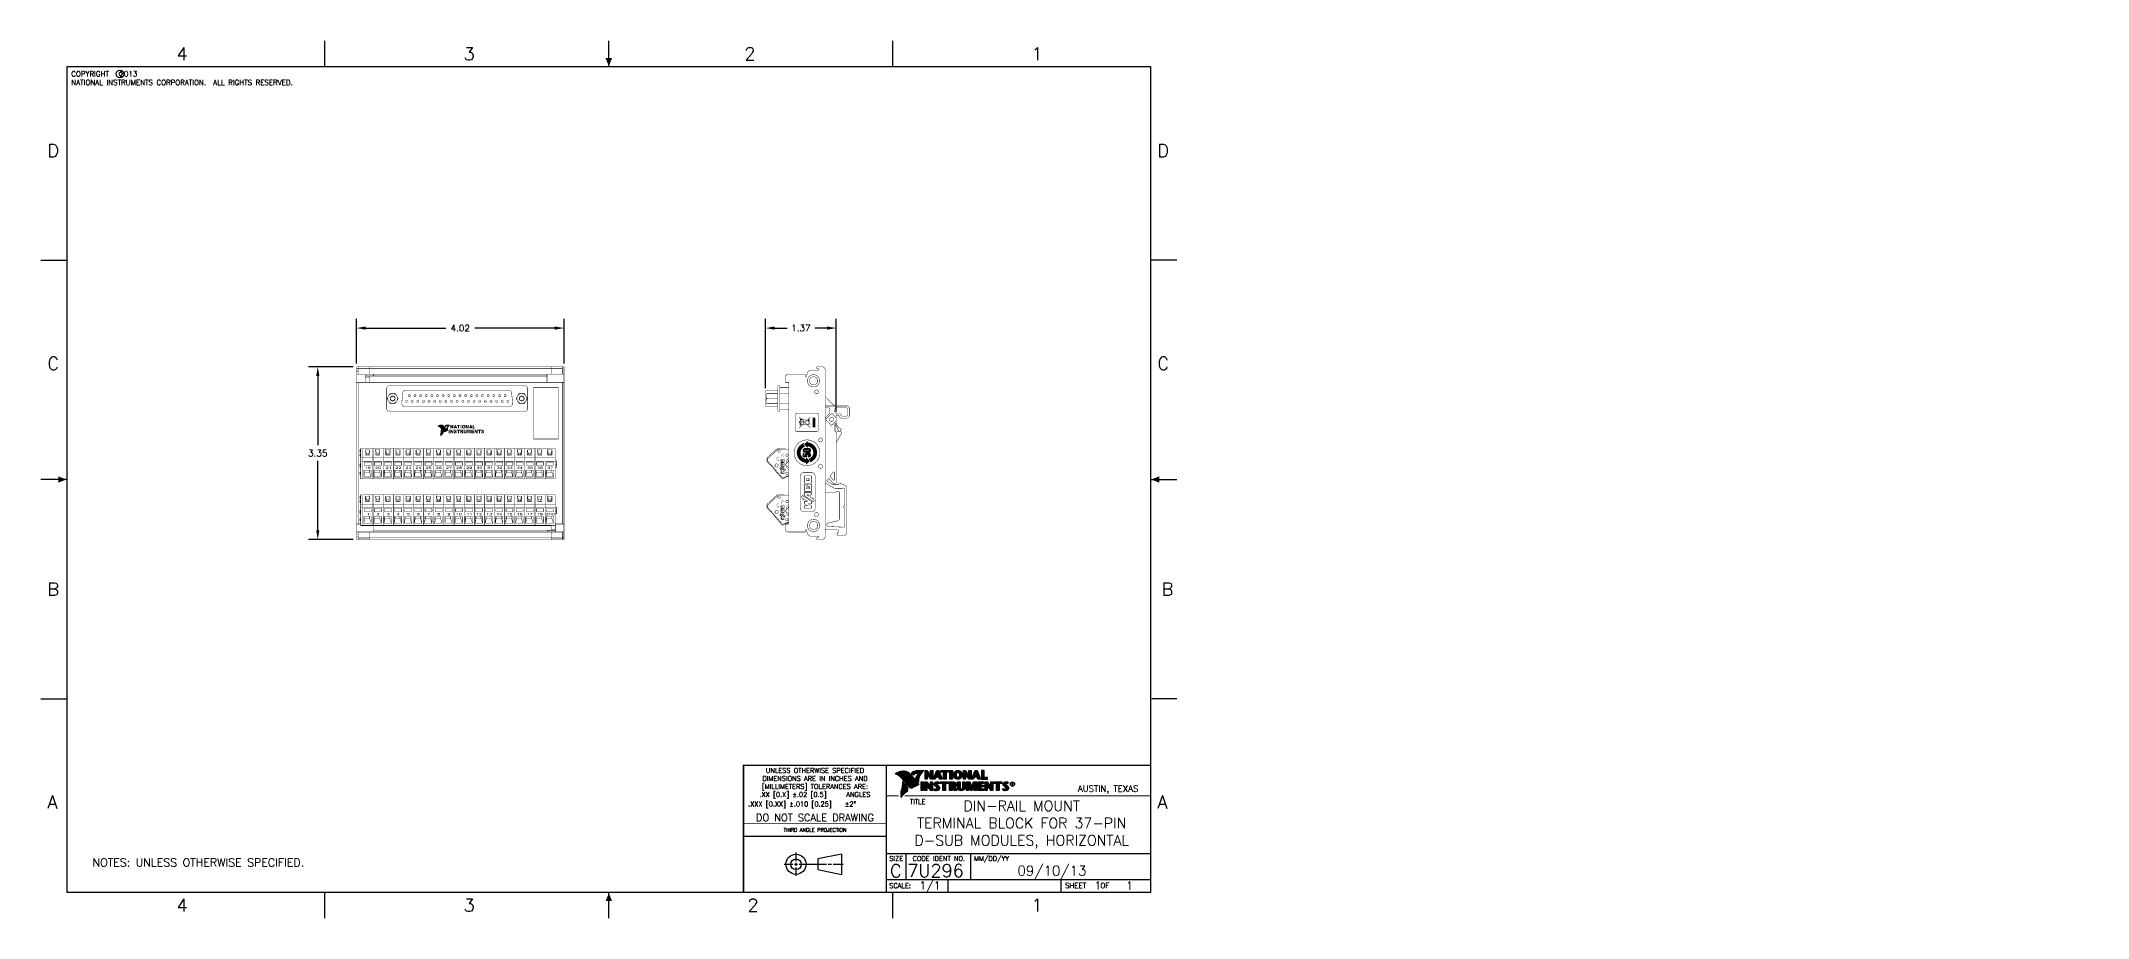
# Model space of a CAD drawing. Header units: inches. Extents: x -28.4 to 11.2, y 24.4 to 41.4.
import ezdxf
from ezdxf.enums import TextEntityAlignment as Align

# ---------------------------------------------------------------- set-up
doc = ezdxf.new("R2010")
doc.units = ezdxf.units.IN
doc.header["$LTSCALE"] = 1.87
doc.header["$MEASUREMENT"] = 0
doc.header["$PDMODE"] = 3
doc.header["$PDSIZE"] = 0.3125
doc.layers.get('0').update_dxf_attribs({"linetype": 'CONTINUOUS'})
doc.layers.get('Defpoints').update_dxf_attribs({"linetype": 'CONTINUOUS'})
doc.styles.add('ROMAND', font='ROMAND.shx')
doc.styles.add('ROMANS', font='romans.shx')
doc.styles.add('SIMPLEX', font='SIMPLEX')
doc.dimstyles.new('DIMSTYLE_1$0', dxfattribs={"dimtxt": 0.125, "dimasz": 0.18, "dimexe": 0.18, "dimexo": 0.0625, "dimgap": 0.09, "dimtad": 0, "dimtih": 1, "dimtoh": 1, "dimzin": 4, "dimdsep": 46, "dimtxsty": 'SIMPLEX', "dimblk": '_FILLED', "dimcen": 0.09, "dimadec": 0, "dimazin": 0, "dimtp": 0.005, "dimtm": 0.005, "dimtfac": 1, "dimtofl": 0, "dimtmove": 0, "dimatfit": 3, "dimldrblk": '_FILLED', "dimfxl": 1, "dimtolj": 1, "dimtzin": 4, "dimarcsym": 0})

msp = doc.modelspace()

# ---------------------------------------------------------------- texts
for s, height, style, p in [('4', 0.25, 'SIMPLEX', (-25.799, 40.986)), ('4', 0.25, 'SIMPLEX', (-25.799, 40.986)), ('3', 0.25, 'SIMPLEX', (-20.237, 40.986)), ('2', 0.25, 'SIMPLEX', (-14.799, 40.986)), ('1', 0.25, 'SIMPLEX', (-9.237, 40.986)), ('c', 0.1, 'SIMPLEX', (-26.924, 40.687)), ('D', 0.25, 'SIMPLEX', (-28.299, 39.111)), ('D', 0.25, 'SIMPLEX', (-6.799, 39.111)), ('C', 0.25, 'SIMPLEX', (-28.299, 34.986)), ('C', 0.25, 'SIMPLEX', (-6.799, 34.986)), ('B', 0.25, 'SIMPLEX', (-28.299, 30.611)), ('B', 0.25, 'SIMPLEX', (-6.716, 30.611)), ('R', 0.0418, 'ROMANS', (-9.627, 26.936)), ('A', 0.25, 'SIMPLEX', (-28.299, 26.486)), ('A', 0.25, 'SIMPLEX', (-6.799, 26.486)), ('NOTES: UNLESS OTHERWISE SPECIFIED.', 0.156, 'SIMPLEX', (-27.425, 25.361)), ('7U296', 0.25, 'ROMAND', (-11.643, 25.155)), ('4', 0.25, 'SIMPLEX', (-25.799, 24.486)), ('3', 0.25, 'SIMPLEX', (-20.237, 24.486)), ('2', 0.25, 'SIMPLEX', (-14.737, 24.486)), ('1', 0.25, 'SIMPLEX', (-9.237, 24.486))]:
    msp.add_text(s, height=height, dxfattribs=dict(style=style)).set_placement(p)
at = {"style": 'ROMAND'}
msp.add_text('C', height=0.25, dxfattribs=at).set_placement((-11.866, 25.151), align=Align.CENTER)
for s, insert, char_height, width, attachment_point, style in [('COPYRIGHT   2013\\PNATIONAL INSTRUMENTS CORPORATION.  ALL RIGHTS RESERVED.', (-27.836, 40.773), 0.1, 6.5, 1, 'SIMPLEX'), ('{\\Fromand.shx;UNLESS OTHERWISE SPECIFIED DIMENSIONS ARE IN INCHES AND [MILLIMETERS] TOLERANCES ARE:\\P.XX [0.X] ±.02 [0.5]      ANGLES}', (-13.431, 27.268), 0.093, 2.7614, 2, 'ROMANS'), ('{\\Fromand.shx;.XXX [0.XX] ±.010 [0.25]    ±2°}', (-14.726, 26.618), 0.093, 2.7725, 1, 'ROMANS'), ('{\\Fromand|c0;TITLE}', (-11.592, 26.664), 0.093, 1.3384, 1, 'ROMANS'), ('DIN-RAIL MOUNT\\PTERMINAL BLOCK FOR 37-PIN D-SUB MODULES, HORIZONTAL', (-9.427, 26.171), 0.2, 4.92956, 5, 'SIMPLEX'), ('{\\Fromand|c0;AUSTIN, TEXAS}', (-7.166, 26.853), 0.1216, 1.4119, 6, 'ROMANS'), ('{\\Fromand.shx;DO NOT SCALE DRAWING}', (-13.432, 26.309), 0.14, 2.7845, 5, 'ROMANS'), ('{\\Fromand|c0;THIRD ANGLE PROJECTION}', (-13.432, 26.071), 0.07, 1.5, 5, 'ROMANS'), ('{\\Fromand|c0;SIZE}', (-11.857, 25.561), 0.093, 0.3675, 2, 'ROMANS'), ('{\\Fromand|c0;CODE IDENT NO.}', (-11.032, 25.561), 0.093, 1.3096, 2, 'ROMANS'), ('{\\Fromand|c0;MM/DD/YY}', (-10.35, 25.561), 0.093, 1.3384, 1, 'ROMANS'), ('{\\Fromand|c0;SCALE:}', (-11.992, 24.989), 0.093, 1.3384, 4, 'ROMANS'), ('{\\Fromand|c0;SHEET    OF}', (-8.588, 24.993), 0.1, 1.3384, 4, 'ROMANS')]:
    msp.add_mtext(s, dxfattribs=dict(insert=insert, char_height=char_height, width=width, attachment_point=attachment_point, style=style))
at = {"style": 'ROMANS', "flags": 4}
for tag, text, height, p in [('09/10/13', '', 0.19, (-8.841, 25.28)), ('1/1', '1/1', 0.1562, (-11.202, 24.992)), ('1', '1', 0.156, (-7.952, 24.991)), ('1', '1', 0.156, (-7.336, 24.989))]:
    msp.add_attdef(tag, text=text, height=height, dxfattribs=at).set_placement(p, align=Align.MIDDLE_CENTER)

# ---------------------------------------------------------------- blocks, each defined once
blk = doc.blocks.new('TRI', base_point=(0.75, 8.5))
blk.add_solid([(0.75, 8.5), (0.90625, 8.4375), (0.90625, 8.5625)])
blk = doc.blocks.new('_FILLED')
at = {"color": 0, "linetype": 'ByBlock'}
blk.add_solid([(0, 0), (-1, 0.174), (-1, -0.174)], dxfattribs=at)
blk = doc.blocks.new('*D3')
at = {"color": 0, "lineweight": -2, "transparency": 16777216}
for p, q in [((-14.389, 34.629), (-14.389, 35.976)), ((-14.209, 35.796), (-13.973, 35.796)), ((-13.199, 35.796), (-13.435, 35.796)), ((-13.019, 34.174), (-13.019, 35.976))]:
    blk.add_line(p, q, dxfattribs=at)
at = {"layer": 'Defpoints', "color": 0, "transparency": 16777216}
for p in [(-14.389, 35.796), (-14.389, 34.567), (-13.019, 34.112)]:
    blk.add_point(p, dxfattribs=at)
at = {"color": 0, "lineweight": -2, "transparency": 16777216, "xscale": 0.18, "yscale": 0.18, "zscale": 0.18, "rotation": 180}
blk.add_blockref('_FILLED', (-14.389, 35.796), dxfattribs=at)
at = {"color": 0, "lineweight": -2, "transparency": 16777216, "xscale": 0.18, "yscale": 0.18, "zscale": 0.18}
blk.add_blockref('_FILLED', (-13.019, 35.796), dxfattribs=at)
at = {"color": 0, "transparency": 16777216, "insert": (-13.704, 35.796), "char_height": 0.125, "attachment_point": 5, "style": 'SIMPLEX'}
blk.add_mtext('\\A1;1.37', dxfattribs=at)
blk = doc.blocks.new('*D4')
at = {"color": 0, "lineweight": -2, "transparency": 16777216}
for p, q in [((-22.312, 35.108), (-22.312, 35.976)), ((-22.132, 35.796), (-20.582, 35.796)), ((-18.472, 35.796), (-20.021, 35.796)), ((-18.292, 35.108), (-18.292, 35.976))]:
    blk.add_line(p, q, dxfattribs=at)
at = {"layer": 'Defpoints', "color": 0, "transparency": 16777216}
for p in [(-22.312, 35.796), (-22.312, 35.046), (-18.292, 35.046)]:
    blk.add_point(p, dxfattribs=at)
at = {"color": 0, "lineweight": -2, "transparency": 16777216, "xscale": 0.18, "yscale": 0.18, "zscale": 0.18, "rotation": 180}
blk.add_blockref('_FILLED', (-22.312, 35.796), dxfattribs=at)
at = {"color": 0, "lineweight": -2, "transparency": 16777216, "xscale": 0.18, "yscale": 0.18, "zscale": 0.18}
blk.add_blockref('_FILLED', (-18.292, 35.796), dxfattribs=at)
at = {"color": 0, "transparency": 16777216, "insert": (-20.302, 35.796), "char_height": 0.125, "attachment_point": 5, "style": 'SIMPLEX'}
blk.add_mtext('\\A1;4.02', dxfattribs=at)
blk = doc.blocks.new('*D5')
at = {"color": 0, "lineweight": -2, "transparency": 16777216}
for p, q in [((-22.375, 35.046), (-23.242, 35.046)), ((-23.062, 34.866), (-23.062, 33.525)), ((-23.062, 31.878), (-23.062, 33.22)), ((-22.375, 31.698), (-23.242, 31.698))]:
    blk.add_line(p, q, dxfattribs=at)
at = {"layer": 'Defpoints', "color": 0, "transparency": 16777216}
for p in [(-23.062, 35.046), (-22.312, 35.046), (-22.312, 31.698)]:
    blk.add_point(p, dxfattribs=at)
at = {"color": 0, "lineweight": -2, "transparency": 16777216, "xscale": 0.18, "yscale": 0.18, "zscale": 0.18}
for p, rotation in [((-23.062, 35.046), 90), ((-23.062, 31.698), 270)]:
    blk.add_blockref('_FILLED', p, dxfattribs=dict(at, rotation=rotation))
at = {"color": 0, "transparency": 16777216, "insert": (-23.062, 33.372), "char_height": 0.125, "attachment_point": 5, "style": 'SIMPLEX'}
blk.add_mtext('\\A1;3.35', dxfattribs=at)

# ---------------------------------------------------------------- dimensions: what is measured, and where the dimension line sits
for base, p1, p2, picture, middle in [((-22.312, 35.796), (-18.292, 35.046), (-22.312, 35.046), '*D4', (-20.302, 35.796)), ((-14.389, 35.796), (-13.019, 34.112), (-14.389, 34.567), '*D3', (-13.704, 35.796))]:
    dim = msp.add_linear_dim(base=base, p1=p1, p2=p2, dimstyle='DIMSTYLE_1$0')
    dim.commit()
    dim.dimension.update_dxf_attribs({"geometry": picture, "text_midpoint": middle})
dim = msp.add_linear_dim(base=(-23.062, 35.046), p1=(-22.312, 31.698), p2=(-22.312, 35.046), angle=90, dimstyle='DIMSTYLE_1$0')
dim.commit()
dim.dimension.update_dxf_attribs({"geometry": '*D5', "text_midpoint": (-23.062, 33.372)})

# ---------------------------------------------------------------- hatches: boundary and pattern name
at = {"linetype": 'Continuous'}
for points in [[(-20.626, 33.902), (-20.735, 33.902), (-20.694, 33.918), (-20.626, 33.902)], [(-20.614, 33.89), (-20.735, 33.89), (-20.735, 33.902), (-20.614, 33.89)], [(-20.614, 33.89), (-20.735, 33.902), (-20.626, 33.902), (-20.614, 33.89)], [(-20.542, 33.811), (-20.635, 33.811), (-20.714, 33.89), (-20.542, 33.811)], [(-20.542, 33.811), (-20.714, 33.89), (-20.614, 33.89), (-20.542, 33.811)], [(-20.626, 33.902), (-20.694, 33.918), (-20.641, 33.918), (-20.626, 33.902)], [(-20.674, 33.711), (-20.686, 33.711), (-20.68, 33.761), (-20.674, 33.711)], [(-20.674, 33.711), (-20.686, 33.71), (-20.686, 33.711), (-20.674, 33.711)], [(-20.627, 33.769), (-20.68, 33.769), (-20.677, 33.788), (-20.627, 33.769)], [(-20.627, 33.761), (-20.68, 33.761), (-20.68, 33.769), (-20.627, 33.761)], [(-20.627, 33.761), (-20.68, 33.769), (-20.627, 33.769), (-20.627, 33.761)], [(-20.627, 33.761), (-20.674, 33.711), (-20.68, 33.761), (-20.627, 33.761)], [(-20.627, 33.788), (-20.677, 33.788), (-20.672, 33.833), (-20.627, 33.788)], [(-20.627, 33.769), (-20.677, 33.788), (-20.627, 33.788), (-20.627, 33.769)], [(-20.542, 33.811), (-20.606, 33.782), (-20.635, 33.811), (-20.542, 33.811)], [(-20.52, 33.899), (-20.602, 33.899), (-20.579, 33.917), (-20.52, 33.899)], [(-20.524, 33.893), (-20.599, 33.893), (-20.602, 33.899), (-20.524, 33.893)], [(-20.52, 33.899), (-20.524, 33.893), (-20.602, 33.899), (-20.52, 33.899)], [(-20.582, 33.887), (-20.595, 33.887), (-20.599, 33.893), (-20.582, 33.887)], [(-20.576, 33.893), (-20.582, 33.887), (-20.599, 33.893), (-20.576, 33.893)], [(-20.582, 33.887), (-20.59, 33.878), (-20.595, 33.887), (-20.582, 33.887)], [(-20.507, 33.917), (-20.52, 33.899), (-20.579, 33.917), (-20.507, 33.917)], [(-20.543, 33.865), (-20.564, 33.865), (-20.563, 33.866), (-20.543, 33.865)], [(-20.544, 33.854), (-20.564, 33.854), (-20.564, 33.865), (-20.544, 33.854)], [(-20.543, 33.865), (-20.544, 33.854), (-20.564, 33.865), (-20.543, 33.865)], [(-20.544, 33.854), (-20.547, 33.828), (-20.564, 33.854), (-20.544, 33.854)], [(-20.543, 33.866), (-20.563, 33.866), (-20.55, 33.878), (-20.543, 33.866)], [(-20.543, 33.865), (-20.563, 33.866), (-20.543, 33.866), (-20.543, 33.865)], [(-20.534, 33.878), (-20.55, 33.878), (-20.541, 33.887), (-20.534, 33.878)], [(-20.534, 33.878), (-20.543, 33.866), (-20.55, 33.878), (-20.534, 33.878)], [(-20.528, 33.887), (-20.541, 33.887), (-20.547, 33.893), (-20.528, 33.887)], [(-20.524, 33.893), (-20.528, 33.887), (-20.547, 33.893), (-20.524, 33.893)], [(-20.528, 33.887), (-20.534, 33.878), (-20.541, 33.887), (-20.528, 33.887)], [(-20.505, 33.757), (-20.524, 33.757), (-20.524, 33.826), (-20.505, 33.826), (-20.505, 33.757)], [(-20.477, 33.85), (-20.494, 33.85), (-20.494, 33.918), (-20.477, 33.918), (-20.477, 33.85)], [(-20.475, 33.757), (-20.492, 33.757), (-20.492, 33.826), (-20.475, 33.826), (-20.475, 33.757)], [(-20.454, 33.85), (-20.477, 33.888), (-20.477, 33.918), (-20.454, 33.881), (-20.454, 33.85)], [(-20.452, 33.757), (-20.475, 33.795), (-20.475, 33.826), (-20.452, 33.788), (-20.452, 33.757)], [(-20.436, 33.85), (-20.454, 33.85), (-20.454, 33.918), (-20.436, 33.918), (-20.436, 33.85)], [(-20.435, 33.757), (-20.452, 33.757), (-20.452, 33.826), (-20.435, 33.826), (-20.435, 33.757)], [(-20.387, 33.861), (-20.408, 33.861), (-20.411, 33.85), (-20.431, 33.85), (-20.407, 33.918), (-20.387, 33.918), (-20.397, 33.9), (-20.404, 33.876), (-20.387, 33.861)], [(-20.373, 33.769), (-20.373, 33.768), (-20.375, 33.766), (-20.376, 33.765), (-20.377, 33.763), (-20.379, 33.762), (-20.382, 33.76), (-20.386, 33.758), (-20.387, 33.757), (-20.389, 33.757), (-20.39, 33.757), (-20.405, 33.757), (-20.407, 33.757), (-20.409, 33.757), (-20.413, 33.76), (-20.418, 33.762), (-20.419, 33.765), (-20.42, 33.765), (-20.422, 33.768), (-20.423, 33.771), (-20.425, 33.773), (-20.425, 33.776), (-20.425, 33.778), (-20.425, 33.78), (-20.407, 33.782), (-20.407, 33.779), (-20.407, 33.777), (-20.405, 33.775), (-20.404, 33.772), (-20.403, 33.772), (-20.4, 33.77), (-20.399, 33.77), (-20.397, 33.769), (-20.373, 33.769)], [(-20.37, 33.779), (-20.371, 33.772), (-20.372, 33.77), (-20.373, 33.769), (-20.397, 33.769), (-20.395, 33.77), (-20.393, 33.77), (-20.392, 33.77), (-20.39, 33.772), (-20.389, 33.776), (-20.389, 33.779), (-20.39, 33.782), (-20.396, 33.784), (-20.399, 33.785), (-20.406, 33.787), (-20.41, 33.788), (-20.415, 33.791), (-20.416, 33.793), (-20.418, 33.793), (-20.42, 33.796), (-20.421, 33.798), (-20.422, 33.8), (-20.422, 33.801), (-20.422, 33.804), (-20.423, 33.805), (-20.423, 33.809), (-20.422, 33.811), (-20.422, 33.812), (-20.422, 33.814), (-20.421, 33.816), (-20.419, 33.818), (-20.418, 33.819), (-20.418, 33.821), (-20.416, 33.822), (-20.415, 33.823), (-20.413, 33.824), (-20.411, 33.825), (-20.409, 33.826), (-20.403, 33.827), (-20.4, 33.827), (-20.39, 33.827), (-20.389, 33.826), (-20.386, 33.825), (-20.385, 33.825), (-20.382, 33.824), (-20.38, 33.822), (-20.379, 33.821), (-20.378, 33.819), (-20.376, 33.819), (-20.376, 33.818), (-20.375, 33.815), (-20.399, 33.814), (-20.403, 33.814), (-20.405, 33.811), (-20.405, 33.81), (-20.405, 33.807), (-20.4, 33.804), (-20.395, 33.803), (-20.392, 33.802), (-20.39, 33.801), (-20.389, 33.801), (-20.386, 33.8), (-20.384, 33.799), (-20.382, 33.798), (-20.379, 33.796), (-20.378, 33.795), (-20.375, 33.793), (-20.372, 33.788), (-20.37, 33.779)], [(-20.364, 33.85), (-20.384, 33.85), (-20.387, 33.861), (-20.404, 33.876), (-20.391, 33.876), (-20.397, 33.9), (-20.387, 33.918), (-20.364, 33.85)], [(-20.373, 33.807), (-20.39, 33.805), (-20.391, 33.81), (-20.392, 33.811), (-20.394, 33.813), (-20.396, 33.814), (-20.399, 33.814), (-20.375, 33.815), (-20.374, 33.814), (-20.373, 33.812), (-20.373, 33.811), (-20.373, 33.807)], [(-20.309, 33.809), (-20.328, 33.809), (-20.328, 33.757), (-20.347, 33.757), (-20.347, 33.809), (-20.366, 33.809), (-20.366, 33.826), (-20.309, 33.826), (-20.309, 33.809)], [(-20.307, 33.902), (-20.325, 33.902), (-20.325, 33.85), (-20.344, 33.85), (-20.344, 33.902), (-20.363, 33.902), (-20.363, 33.918), (-20.307, 33.918), (-20.307, 33.902)], [(-20.247, 33.813), (-20.274, 33.812), (-20.281, 33.812), (-20.281, 33.798), (-20.248, 33.798), (-20.251, 33.793), (-20.253, 33.791), (-20.258, 33.788), (-20.26, 33.788), (-20.259, 33.787), (-20.257, 33.786), (-20.256, 33.785), (-20.281, 33.785), (-20.281, 33.757), (-20.301, 33.757), (-20.301, 33.826), (-20.265, 33.826), (-20.263, 33.825), (-20.26, 33.825), (-20.259, 33.825), (-20.258, 33.825), (-20.252, 33.822), (-20.25, 33.821), (-20.249, 33.819), (-20.248, 33.816), (-20.247, 33.813)], [(-20.279, 33.85), (-20.297, 33.85), (-20.297, 33.918), (-20.279, 33.918), (-20.279, 33.85)], [(-20.246, 33.806), (-20.247, 33.799), (-20.248, 33.798), (-20.281, 33.798), (-20.274, 33.798), (-20.272, 33.798), (-20.269, 33.799), (-20.266, 33.801), (-20.265, 33.804), (-20.264, 33.806), (-20.265, 33.808), (-20.266, 33.809), (-20.266, 33.811), (-20.268, 33.811), (-20.27, 33.812), (-20.272, 33.812), (-20.274, 33.812), (-20.247, 33.813), (-20.246, 33.811), (-20.246, 33.809), (-20.246, 33.806)], [(-20.241, 33.757), (-20.262, 33.757), (-20.272, 33.779), (-20.273, 33.781), (-20.275, 33.782), (-20.275, 33.783), (-20.276, 33.784), (-20.279, 33.785), (-20.255, 33.785), (-20.253, 33.783), (-20.252, 33.78), (-20.25, 33.778), (-20.25, 33.777), (-20.241, 33.757)], [(-20.236, 33.865), (-20.263, 33.864), (-20.265, 33.866), (-20.265, 33.867), (-20.266, 33.871), (-20.268, 33.878), (-20.267, 33.882), (-20.267, 33.886), (-20.268, 33.89), (-20.266, 33.898), (-20.265, 33.901), (-20.263, 33.903), (-20.263, 33.904), (-20.237, 33.904), (-20.238, 33.903), (-20.24, 33.903), (-20.242, 33.902), (-20.244, 33.9), (-20.245, 33.9), (-20.248, 33.896), (-20.249, 33.891), (-20.249, 33.884), (-20.249, 33.879), (-20.248, 33.878), (-20.248, 33.876), (-20.248, 33.874), (-20.248, 33.872), (-20.247, 33.871), (-20.245, 33.869), (-20.245, 33.868), (-20.243, 33.867), (-20.242, 33.866), (-20.24, 33.865), (-20.236, 33.865)], [(-20.205, 33.881), (-20.206, 33.878), (-20.206, 33.874), (-20.207, 33.869), (-20.209, 33.866), (-20.209, 33.865), (-20.209, 33.864), (-20.21, 33.862), (-20.212, 33.86), (-20.216, 33.855), (-20.218, 33.854), (-20.219, 33.853), (-20.222, 33.851), (-20.225, 33.851), (-20.227, 33.85), (-20.231, 33.85), (-20.233, 33.848), (-20.24, 33.848), (-20.241, 33.85), (-20.244, 33.85), (-20.249, 33.851), (-20.256, 33.855), (-20.26, 33.859), (-20.262, 33.861), (-20.262, 33.862), (-20.263, 33.864), (-20.236, 33.865), (-20.233, 33.865), (-20.228, 33.867), (-20.227, 33.868), (-20.226, 33.87), (-20.226, 33.871), (-20.225, 33.874), (-20.225, 33.876), (-20.224, 33.878), (-20.224, 33.881), (-20.224, 33.891), (-20.225, 33.896), (-20.227, 33.9), (-20.229, 33.902), (-20.233, 33.903), (-20.236, 33.904), (-20.263, 33.904), (-20.261, 33.909), (-20.259, 33.91), (-20.255, 33.914), (-20.246, 33.919), (-20.24, 33.92), (-20.237, 33.919), (-20.233, 33.919), (-20.228, 33.919), (-20.22, 33.916), (-20.217, 33.914), (-20.216, 33.913), (-20.213, 33.911), (-20.212, 33.908), (-20.21, 33.907), (-20.209, 33.906), (-20.209, 33.903), (-20.208, 33.902), (-20.208, 33.9), (-20.207, 33.899), (-20.206, 33.897), (-20.206, 33.894), (-20.206, 33.893), (-20.206, 33.891), (-20.205, 33.889), (-20.205, 33.881)], [(-20.208, 33.772), (-20.233, 33.772), (-20.233, 33.773), (-20.235, 33.779), (-20.235, 33.785), (-20.235, 33.826), (-20.216, 33.826), (-20.216, 33.781), (-20.215, 33.777), (-20.213, 33.775), (-20.21, 33.773), (-20.208, 33.772)], [(-20.177, 33.779), (-20.178, 33.777), (-20.178, 33.776), (-20.178, 33.773), (-20.18, 33.772), (-20.18, 33.77), (-20.181, 33.769), (-20.183, 33.768), (-20.183, 33.766), (-20.186, 33.763), (-20.187, 33.762), (-20.188, 33.76), (-20.191, 33.759), (-20.194, 33.757), (-20.196, 33.757), (-20.198, 33.757), (-20.201, 33.757), (-20.211, 33.756), (-20.222, 33.759), (-20.228, 33.764), (-20.231, 33.769), (-20.232, 33.77), (-20.233, 33.772), (-20.206, 33.772), (-20.204, 33.772), (-20.201, 33.773), (-20.199, 33.775), (-20.197, 33.778), (-20.196, 33.782), (-20.196, 33.784), (-20.196, 33.826), (-20.177, 33.826), (-20.177, 33.779)], [(-20.177, 33.85), (-20.195, 33.85), (-20.195, 33.918), (-20.177, 33.918), (-20.177, 33.85)], [(-20.155, 33.85), (-20.177, 33.888), (-20.177, 33.918), (-20.155, 33.881), (-20.155, 33.85)], [(-20.141, 33.826), (-20.15, 33.81), (-20.15, 33.757), (-20.165, 33.757), (-20.165, 33.826), (-20.141, 33.826)], [(-20.138, 33.85), (-20.155, 33.85), (-20.155, 33.918), (-20.138, 33.918), (-20.138, 33.85)], [(-20.131, 33.784), (-20.138, 33.757), (-20.15, 33.81), (-20.141, 33.826), (-20.131, 33.784)], [(-20.098, 33.826), (-20.113, 33.81), (-20.124, 33.757), (-20.138, 33.757), (-20.131, 33.784), (-20.122, 33.826), (-20.098, 33.826)], [(-20.088, 33.861), (-20.109, 33.861), (-20.112, 33.85), (-20.131, 33.85), (-20.109, 33.918), (-20.088, 33.918), (-20.099, 33.9), (-20.105, 33.876), (-20.088, 33.861)], [(-20.098, 33.757), (-20.113, 33.757), (-20.113, 33.81), (-20.098, 33.826), (-20.098, 33.757)], [(-20.065, 33.85), (-20.085, 33.85), (-20.088, 33.861), (-20.105, 33.876), (-20.092, 33.876), (-20.099, 33.9), (-20.088, 33.918), (-20.065, 33.85)], [(-20.035, 33.757), (-20.085, 33.757), (-20.085, 33.826), (-20.036, 33.826), (-20.036, 33.811), (-20.067, 33.811), (-20.067, 33.801), (-20.038, 33.801), (-20.038, 33.786), (-20.067, 33.786), (-20.067, 33.773), (-20.035, 33.773), (-20.035, 33.757)], [(-20.011, 33.85), (-20.06, 33.85), (-20.06, 33.918), (-20.042, 33.918), (-20.042, 33.867), (-20.011, 33.867), (-20.011, 33.85)], [(-20.007, 33.757), (-20.024, 33.757), (-20.024, 33.826), (-20.007, 33.826), (-20.007, 33.757)], [(-19.985, 33.757), (-20.007, 33.795), (-20.007, 33.826), (-19.985, 33.788), (-19.985, 33.757)], [(-19.967, 33.757), (-19.985, 33.757), (-19.985, 33.826), (-19.967, 33.826), (-19.967, 33.757)], [(-19.903, 33.809), (-19.922, 33.809), (-19.922, 33.757), (-19.94, 33.757), (-19.94, 33.809), (-19.959, 33.809), (-19.959, 33.826), (-19.903, 33.826), (-19.903, 33.809)], [(-19.845, 33.769), (-19.847, 33.766), (-19.852, 33.761), (-19.854, 33.759), (-19.857, 33.758), (-19.859, 33.757), (-19.861, 33.757), (-19.862, 33.757), (-19.877, 33.757), (-19.881, 33.757), (-19.888, 33.76), (-19.892, 33.765), (-19.896, 33.772), (-19.897, 33.776), (-19.897, 33.78), (-19.88, 33.782), (-19.879, 33.777), (-19.879, 33.776), (-19.877, 33.775), (-19.876, 33.772), (-19.872, 33.77), (-19.87, 33.77), (-19.869, 33.769), (-19.845, 33.769)], [(-19.842, 33.778), (-19.843, 33.776), (-19.843, 33.775), (-19.844, 33.772), (-19.844, 33.77), (-19.845, 33.769), (-19.869, 33.769), (-19.867, 33.77), (-19.866, 33.77), (-19.865, 33.77), (-19.863, 33.772), (-19.862, 33.773), (-19.861, 33.776), (-19.861, 33.778), (-19.862, 33.779), (-19.863, 33.781), (-19.865, 33.783), (-19.872, 33.786), (-19.877, 33.786), (-19.883, 33.789), (-19.888, 33.792), (-19.889, 33.793), (-19.891, 33.795), (-19.893, 33.799), (-19.895, 33.805), (-19.895, 33.81), (-19.893, 33.815), (-19.89, 33.819), (-19.887, 33.823), (-19.882, 33.825), (-19.876, 33.827), (-19.873, 33.827), (-19.862, 33.827), (-19.859, 33.825), (-19.857, 33.825), (-19.852, 33.822), (-19.851, 33.821), (-19.847, 33.818), (-19.847, 33.815), (-19.872, 33.814), (-19.875, 33.814), (-19.876, 33.812), (-19.877, 33.81), (-19.877, 33.807), (-19.876, 33.805), (-19.874, 33.805), (-19.868, 33.803), (-19.866, 33.803), (-19.863, 33.801), (-19.858, 33.8), (-19.856, 33.799), (-19.854, 33.798), (-19.851, 33.796), (-19.85, 33.795), (-19.848, 33.794), (-19.847, 33.793), (-19.846, 33.791), (-19.844, 33.788), (-19.844, 33.786), (-19.843, 33.785), (-19.843, 33.783), (-19.842, 33.781), (-19.842, 33.778)], [(-19.844, 33.807), (-19.862, 33.805), (-19.863, 33.808), (-19.863, 33.81), (-19.866, 33.813), (-19.868, 33.814), (-19.872, 33.814), (-19.847, 33.815), (-19.846, 33.814), (-19.846, 33.812), (-19.845, 33.811), (-19.844, 33.808), (-19.844, 33.807)], [(-13.703, 34.028), (-13.715, 34.028), (-13.713, 34.033), (-13.703, 34.028)], [(-13.705, 34.025), (-13.713, 34.025), (-13.715, 34.028), (-13.705, 34.025)], [(-13.703, 34.028), (-13.705, 34.025), (-13.715, 34.028), (-13.703, 34.028)], [(-13.705, 34.033), (-13.713, 34.033), (-13.709, 34.035), (-13.705, 34.033)], [(-13.703, 34.028), (-13.713, 34.033), (-13.705, 34.033), (-13.703, 34.028)], [(-13.705, 34.025), (-13.709, 34.023), (-13.713, 34.025), (-13.705, 34.025)], [(-13.425, 33.872), (-13.473, 33.872), (-13.473, 34.061), (-13.425, 33.872)], [(-13.425, 33.872), (-13.473, 34.061), (-13.425, 34.061), (-13.425, 33.872)], [(-14.039, 33.346), (-14.04, 33.344), (-14.042, 33.343), (-14.047, 33.341), (-14.048, 33.34), (-14.05, 33.34), (-14.062, 33.34), (-14.063, 33.34), (-14.065, 33.34), (-14.067, 33.341), (-14.068, 33.341), (-14.07, 33.342), (-14.072, 33.343), (-14.073, 33.343), (-14.078, 33.345), (-14.079, 33.346), (-14.08, 33.347), (-14.082, 33.348), (-14.083, 33.35), (-14.085, 33.351), (-14.086, 33.353), (-14.087, 33.355), (-14.087, 33.357), (-14.086, 33.357), (-14.083, 33.355), (-14.083, 33.354), (-14.082, 33.351), (-14.08, 33.351), (-14.078, 33.35), (-14.078, 33.348), (-14.076, 33.347), (-14.073, 33.346), (-14.072, 33.345), (-14.069, 33.344), (-14.068, 33.344), (-14.067, 33.343), (-14.065, 33.343), (-14.062, 33.343), (-14.061, 33.344), (-14.06, 33.343), (-14.058, 33.343), (-14.049, 33.343), (-14.047, 33.343), (-14.044, 33.345), (-14.043, 33.347), (-14.041, 33.348), (-14.04, 33.35), (-14.04, 33.354), (-14.039, 33.346)], [(-14.04, 33.319), (-14.04, 33.321), (-14.042, 33.323), (-14.043, 33.325), (-14.044, 33.326), (-14.047, 33.327), (-14.052, 33.328), (-14.054, 33.328), (-14.058, 33.328), (-14.062, 33.327), (-14.064, 33.326), (-14.066, 33.324), (-14.068, 33.323), (-14.068, 33.321), (-14.068, 33.32), (-14.069, 33.314), (-14.069, 33.312), (-14.071, 33.313), (-14.085, 33.323), (-14.085, 33.308), (-14.086, 33.308), (-14.087, 33.327), (-14.086, 33.328), (-14.083, 33.327), (-14.072, 33.317), (-14.072, 33.32), (-14.071, 33.321), (-14.07, 33.323), (-14.068, 33.327), (-14.066, 33.327), (-14.065, 33.329), (-14.063, 33.33), (-14.061, 33.33), (-14.058, 33.33), (-14.057, 33.331), (-14.055, 33.331), (-14.053, 33.331), (-14.048, 33.33), (-14.047, 33.33), (-14.044, 33.329), (-14.043, 33.327), (-14.041, 33.327), (-14.04, 33.325), (-14.04, 33.319)], [(-14.036, 33.352), (-14.037, 33.351), (-14.037, 33.35), (-14.037, 33.347), (-14.039, 33.346), (-14.04, 33.354), (-14.04, 33.356), (-14.04, 33.358), (-14.043, 33.359), (-14.044, 33.361), (-14.045, 33.361), (-14.047, 33.363), (-14.05, 33.363), (-14.052, 33.363), (-14.055, 33.364), (-14.058, 33.363), (-14.061, 33.362), (-14.062, 33.361), (-14.065, 33.359), (-14.066, 33.358), (-14.067, 33.357), (-14.068, 33.354), (-14.068, 33.346), (-14.069, 33.347), (-14.069, 33.348), (-14.07, 33.351), (-14.07, 33.356), (-14.069, 33.357), (-14.069, 33.359), (-14.068, 33.361), (-14.067, 33.362), (-14.065, 33.363), (-14.064, 33.363), (-14.062, 33.365), (-14.06, 33.365), (-14.059, 33.366), (-14.05, 33.366), (-14.048, 33.365), (-14.047, 33.365), (-14.044, 33.364), (-14.043, 33.363), (-14.042, 33.362), (-14.04, 33.361), (-14.038, 33.359), (-14.037, 33.358), (-14.037, 33.354), (-14.036, 33.354), (-14.036, 33.352)], [(-14.061, 33.344), (-14.062, 33.343), (-14.063, 33.343), (-14.065, 33.343), (-14.067, 33.344), (-14.068, 33.346), (-14.068, 33.352), (-14.066, 33.35), (-14.065, 33.347), (-14.062, 33.344), (-14.061, 33.344)], [(-14.037, 33.315), (-14.038, 33.312), (-14.04, 33.31), (-14.042, 33.308), (-14.045, 33.306), (-14.047, 33.306), (-14.048, 33.305), (-14.05, 33.305), (-14.05, 33.307), (-14.047, 33.308), (-14.046, 33.308), (-14.044, 33.31), (-14.043, 33.312), (-14.041, 33.314), (-14.04, 33.316), (-14.04, 33.325), (-14.039, 33.324), (-14.037, 33.323), (-14.037, 33.321), (-14.037, 33.32), (-14.037, 33.315)], [(-13.714, 33.396), (-13.779, 33.396), (-13.777, 33.413), (-13.714, 33.396)], [(-13.714, 33.395), (-13.779, 33.395), (-13.779, 33.396), (-13.714, 33.395)], [(-13.714, 33.395), (-13.779, 33.396), (-13.714, 33.396), (-13.714, 33.395)], [(-13.715, 33.376), (-13.779, 33.376), (-13.779, 33.395), (-13.715, 33.376)], [(-13.714, 33.395), (-13.715, 33.376), (-13.779, 33.395), (-13.714, 33.395)], [(-13.714, 33.373), (-13.779, 33.373), (-13.779, 33.376), (-13.714, 33.373)], [(-13.714, 33.373), (-13.779, 33.376), (-13.715, 33.376), (-13.714, 33.373)], [(-13.713, 33.358), (-13.778, 33.358), (-13.779, 33.373), (-13.713, 33.358)], [(-13.713, 33.358), (-13.779, 33.373), (-13.714, 33.373), (-13.713, 33.358)], [(-13.71, 33.35), (-13.777, 33.35), (-13.778, 33.358), (-13.71, 33.35)], [(-13.71, 33.35), (-13.778, 33.358), (-13.713, 33.358), (-13.71, 33.35)], [(-13.711, 33.413), (-13.777, 33.413), (-13.775, 33.419), (-13.711, 33.413)], [(-13.711, 33.413), (-13.714, 33.396), (-13.777, 33.413), (-13.711, 33.413)], [(-13.708, 33.34), (-13.775, 33.34), (-13.777, 33.35), (-13.708, 33.34)], [(-13.708, 33.34), (-13.777, 33.35), (-13.71, 33.35), (-13.708, 33.34)], [(-13.709, 33.419), (-13.775, 33.419), (-13.772, 33.431), (-13.709, 33.419)], [(-13.709, 33.419), (-13.711, 33.413), (-13.775, 33.419), (-13.709, 33.419)], [(-13.703, 33.326), (-13.771, 33.326), (-13.775, 33.34), (-13.703, 33.326)], [(-13.703, 33.326), (-13.775, 33.34), (-13.708, 33.34), (-13.703, 33.326)], [(-13.705, 33.431), (-13.772, 33.431), (-13.769, 33.441), (-13.705, 33.431)], [(-13.705, 33.431), (-13.709, 33.419), (-13.772, 33.431), (-13.705, 33.431)], [(-13.701, 33.323), (-13.771, 33.323), (-13.771, 33.326), (-13.701, 33.323)], [(-13.701, 33.323), (-13.771, 33.326), (-13.703, 33.326), (-13.701, 33.323)], [(-13.691, 33.307), (-13.765, 33.307), (-13.771, 33.323), (-13.691, 33.307)], [(-13.691, 33.307), (-13.771, 33.323), (-13.701, 33.323), (-13.691, 33.307)], [(-13.7, 33.441), (-13.769, 33.441), (-13.767, 33.447), (-13.7, 33.441)], [(-13.7, 33.441), (-13.705, 33.431), (-13.769, 33.441), (-13.7, 33.441)], [(-13.697, 33.447), (-13.767, 33.447), (-13.761, 33.462), (-13.697, 33.447)], [(-13.697, 33.447), (-13.7, 33.441), (-13.767, 33.447), (-13.697, 33.447)], [(-13.685, 33.464), (-13.761, 33.464), (-13.754, 33.476), (-13.685, 33.464)], [(-13.686, 33.462), (-13.761, 33.462), (-13.761, 33.464), (-13.686, 33.462)], [(-13.685, 33.464), (-13.686, 33.462), (-13.761, 33.464), (-13.685, 33.464)], [(-13.686, 33.462), (-13.697, 33.447), (-13.761, 33.462), (-13.686, 33.462)], [(-13.673, 33.476), (-13.754, 33.476), (-13.749, 33.484), (-13.673, 33.476)], [(-13.673, 33.476), (-13.685, 33.464), (-13.754, 33.476), (-13.673, 33.476)], [(-13.664, 33.484), (-13.749, 33.484), (-13.746, 33.487), (-13.664, 33.484)], [(-13.664, 33.484), (-13.673, 33.476), (-13.749, 33.484), (-13.664, 33.484)], [(-13.66, 33.487), (-13.746, 33.487), (-13.739, 33.497), (-13.66, 33.487)], [(-13.66, 33.487), (-13.664, 33.484), (-13.746, 33.487), (-13.66, 33.487)], [(-13.644, 33.497), (-13.739, 33.497), (-13.735, 33.503), (-13.644, 33.497)], [(-13.644, 33.497), (-13.66, 33.487), (-13.739, 33.497), (-13.644, 33.497)], [(-13.629, 33.503), (-13.735, 33.503), (-13.733, 33.504), (-13.629, 33.503)], [(-13.629, 33.503), (-13.644, 33.497), (-13.735, 33.503), (-13.629, 33.503)], [(-13.626, 33.504), (-13.733, 33.504), (-13.719, 33.52), (-13.626, 33.504)], [(-13.626, 33.504), (-13.629, 33.503), (-13.733, 33.504), (-13.626, 33.504)], [(-13.641, 33.52), (-13.719, 33.52), (-13.701, 33.535), (-13.641, 33.52)], [(-13.626, 33.504), (-13.719, 33.52), (-13.641, 33.52), (-13.626, 33.504)], [(-13.655, 33.535), (-13.701, 33.535), (-13.69, 33.541), (-13.655, 33.535)], [(-13.641, 33.52), (-13.701, 33.535), (-13.655, 33.535), (-13.641, 33.52)], [(-13.661, 33.541), (-13.69, 33.541), (-13.682, 33.547), (-13.661, 33.541)], [(-13.655, 33.535), (-13.69, 33.541), (-13.661, 33.541), (-13.655, 33.535)], [(-13.655, 33.547), (-13.682, 33.547), (-13.66, 33.558), (-13.655, 33.547)], [(-13.655, 33.547), (-13.661, 33.541), (-13.682, 33.547), (-13.655, 33.547)], [(-13.509, 33.432), (-13.666, 33.432), (-13.664, 33.441), (-13.509, 33.432)], [(-13.638, 33.431), (-13.666, 33.431), (-13.666, 33.432), (-13.638, 33.431)], [(-13.637, 33.432), (-13.638, 33.431), (-13.666, 33.432), (-13.637, 33.432)], [(-13.642, 33.429), (-13.666, 33.429), (-13.666, 33.431), (-13.642, 33.429)], [(-13.64, 33.431), (-13.642, 33.429), (-13.666, 33.431), (-13.64, 33.431)], [(-13.643, 33.425), (-13.666, 33.425), (-13.666, 33.429), (-13.643, 33.425)], [(-13.642, 33.429), (-13.643, 33.425), (-13.666, 33.429), (-13.642, 33.429)], [(-13.642, 33.422), (-13.666, 33.422), (-13.666, 33.425), (-13.642, 33.422)], [(-13.642, 33.422), (-13.666, 33.425), (-13.643, 33.425), (-13.642, 33.422)], [(-13.64, 33.42), (-13.666, 33.42), (-13.666, 33.422), (-13.64, 33.42)], [(-13.64, 33.42), (-13.666, 33.422), (-13.642, 33.422), (-13.64, 33.42)], [(-13.637, 33.419), (-13.666, 33.419), (-13.666, 33.42), (-13.637, 33.419)], [(-13.637, 33.419), (-13.666, 33.42), (-13.64, 33.42), (-13.637, 33.419)], [(-13.511, 33.413), (-13.664, 33.413), (-13.666, 33.419), (-13.511, 33.413)], [(-13.51, 33.419), (-13.511, 33.413), (-13.666, 33.419), (-13.51, 33.419)], [(-13.512, 33.441), (-13.664, 33.441), (-13.658, 33.45), (-13.512, 33.441)], [(-13.509, 33.432), (-13.664, 33.441), (-13.512, 33.441), (-13.509, 33.432)], [(-13.513, 33.405), (-13.661, 33.405), (-13.664, 33.413), (-13.513, 33.405)], [(-13.511, 33.413), (-13.513, 33.405), (-13.664, 33.413), (-13.511, 33.413)], [(-13.639, 33.369), (-13.663, 33.369), (-13.663, 33.37), (-13.639, 33.369)], [(-13.639, 33.369), (-13.663, 33.37), (-13.639, 33.37), (-13.639, 33.369)], [(-13.639, 33.365), (-13.663, 33.365), (-13.663, 33.369), (-13.639, 33.365)], [(-13.639, 33.365), (-13.663, 33.369), (-13.639, 33.369), (-13.639, 33.365)], [(-13.639, 33.361), (-13.663, 33.361), (-13.663, 33.365), (-13.639, 33.361)], [(-13.639, 33.361), (-13.663, 33.365), (-13.639, 33.365), (-13.639, 33.361)], [(-13.639, 33.358), (-13.663, 33.358), (-13.663, 33.361), (-13.639, 33.358)], [(-13.639, 33.358), (-13.663, 33.361), (-13.639, 33.361), (-13.639, 33.358)], [(-13.639, 33.352), (-13.663, 33.352), (-13.663, 33.358), (-13.639, 33.352)], [(-13.639, 33.352), (-13.663, 33.358), (-13.639, 33.358), (-13.639, 33.352)], [(-13.639, 33.35), (-13.663, 33.35), (-13.663, 33.352), (-13.639, 33.35)], [(-13.639, 33.35), (-13.663, 33.352), (-13.639, 33.352), (-13.639, 33.35)], [(-13.639, 33.345), (-13.663, 33.345), (-13.663, 33.35), (-13.639, 33.345)], [(-13.639, 33.345), (-13.663, 33.35), (-13.639, 33.35), (-13.639, 33.345)], [(-13.639, 33.343), (-13.663, 33.343), (-13.663, 33.345), (-13.639, 33.343)], [(-13.639, 33.343), (-13.663, 33.345), (-13.639, 33.345), (-13.639, 33.343)], [(-13.639, 33.341), (-13.663, 33.341), (-13.663, 33.343), (-13.639, 33.341)], [(-13.639, 33.341), (-13.663, 33.343), (-13.639, 33.343), (-13.639, 33.341)], [(-13.639, 33.341), (-13.663, 33.341), (-13.663, 33.341), (-13.639, 33.341)], [(-13.639, 33.341), (-13.663, 33.341), (-13.639, 33.341), (-13.639, 33.341)], [(-13.639, 33.34), (-13.663, 33.34), (-13.663, 33.341), (-13.639, 33.34)], [(-13.639, 33.34), (-13.663, 33.341), (-13.639, 33.341), (-13.639, 33.34)], [(-13.639, 33.339), (-13.663, 33.339), (-13.663, 33.34), (-13.639, 33.339)], [(-13.639, 33.339), (-13.663, 33.34), (-13.639, 33.34), (-13.639, 33.339)], [(-13.639, 33.336), (-13.663, 33.336), (-13.663, 33.339), (-13.639, 33.336)], [(-13.639, 33.336), (-13.663, 33.339), (-13.639, 33.339), (-13.639, 33.336)], [(-13.639, 33.333), (-13.663, 33.333), (-13.663, 33.336), (-13.639, 33.333)], [(-13.639, 33.333), (-13.663, 33.336), (-13.639, 33.336), (-13.639, 33.333)], [(-13.639, 33.333), (-13.663, 33.333), (-13.663, 33.333), (-13.639, 33.333)], [(-13.639, 33.333), (-13.663, 33.333), (-13.639, 33.333), (-13.639, 33.333)], [(-13.639, 33.33), (-13.663, 33.33), (-13.663, 33.333), (-13.639, 33.33)], [(-13.639, 33.33), (-13.663, 33.333), (-13.639, 33.333), (-13.639, 33.33)], [(-13.639, 33.328), (-13.663, 33.328), (-13.663, 33.33), (-13.639, 33.328)], [(-13.639, 33.328), (-13.663, 33.33), (-13.639, 33.33), (-13.639, 33.328)], [(-13.587, 33.323), (-13.663, 33.323), (-13.663, 33.328), (-13.587, 33.323)], [(-13.587, 33.323), (-13.663, 33.328), (-13.587, 33.328), (-13.587, 33.323)], [(-13.587, 33.315), (-13.663, 33.315), (-13.663, 33.323), (-13.587, 33.315)], [(-13.587, 33.315), (-13.663, 33.323), (-13.587, 33.323), (-13.587, 33.315)], [(-13.587, 33.308), (-13.663, 33.308), (-13.663, 33.315), (-13.587, 33.308)], [(-13.587, 33.308), (-13.663, 33.315), (-13.587, 33.315), (-13.587, 33.308)], [(-13.519, 33.397), (-13.656, 33.397), (-13.661, 33.405), (-13.519, 33.397)], [(-13.513, 33.405), (-13.519, 33.397), (-13.661, 33.405), (-13.513, 33.405)], [(-13.638, 33.565), (-13.645, 33.558), (-13.66, 33.558), (-13.638, 33.565)], [(-13.645, 33.558), (-13.655, 33.547), (-13.66, 33.558), (-13.645, 33.558)], [(-13.516, 33.45), (-13.658, 33.45), (-13.651, 33.458), (-13.516, 33.45)], [(-13.512, 33.441), (-13.658, 33.45), (-13.516, 33.45), (-13.512, 33.441)], [(-13.526, 33.391), (-13.648, 33.391), (-13.656, 33.397), (-13.526, 33.391)], [(-13.519, 33.397), (-13.526, 33.391), (-13.656, 33.397), (-13.519, 33.397)], [(-13.524, 33.458), (-13.651, 33.458), (-13.643, 33.463), (-13.524, 33.458)], [(-13.516, 33.45), (-13.651, 33.458), (-13.524, 33.458), (-13.516, 33.45)], [(-13.534, 33.387), (-13.641, 33.387), (-13.648, 33.391), (-13.534, 33.387)], [(-13.526, 33.391), (-13.534, 33.387), (-13.648, 33.391), (-13.526, 33.391)], [(-13.533, 33.463), (-13.643, 33.463), (-13.632, 33.465), (-13.533, 33.463)], [(-13.524, 33.458), (-13.643, 33.463), (-13.533, 33.463), (-13.524, 33.458)], [(-13.543, 33.386), (-13.632, 33.386), (-13.641, 33.387), (-13.543, 33.386)], [(-13.534, 33.387), (-13.543, 33.386), (-13.641, 33.387), (-13.534, 33.387)], [(-13.48, 33.542), (-13.636, 33.542), (-13.633, 33.546), (-13.48, 33.542)], [(-13.467, 33.532), (-13.627, 33.532), (-13.636, 33.542), (-13.467, 33.532)], [(-13.467, 33.532), (-13.636, 33.542), (-13.48, 33.542), (-13.467, 33.532)], [(-13.486, 33.546), (-13.633, 33.546), (-13.622, 33.557), (-13.486, 33.546)], [(-13.48, 33.542), (-13.633, 33.546), (-13.486, 33.546), (-13.48, 33.542)], [(-13.533, 33.463), (-13.632, 33.465), (-13.543, 33.465), (-13.533, 33.463)], [(-13.449, 33.517), (-13.612, 33.517), (-13.627, 33.532), (-13.449, 33.517)], [(-13.449, 33.517), (-13.627, 33.532), (-13.467, 33.532), (-13.449, 33.517)], [(-13.511, 33.352), (-13.623, 33.352), (-13.622, 33.358), (-13.511, 33.352)], [(-13.51, 33.35), (-13.623, 33.35), (-13.623, 33.352), (-13.51, 33.35)], [(-13.51, 33.35), (-13.623, 33.352), (-13.511, 33.352), (-13.51, 33.35)], [(-13.509, 33.345), (-13.623, 33.345), (-13.623, 33.35), (-13.509, 33.345)], [(-13.509, 33.345), (-13.623, 33.35), (-13.51, 33.35), (-13.509, 33.345)], [(-13.509, 33.343), (-13.622, 33.343), (-13.623, 33.345), (-13.509, 33.343)], [(-13.509, 33.343), (-13.623, 33.345), (-13.509, 33.345), (-13.509, 33.343)], [(-13.506, 33.557), (-13.622, 33.557), (-13.613, 33.565), (-13.506, 33.557)], [(-13.486, 33.546), (-13.622, 33.557), (-13.506, 33.557), (-13.486, 33.546)], [(-13.513, 33.358), (-13.622, 33.358), (-13.621, 33.361), (-13.513, 33.358)], [(-13.511, 33.352), (-13.622, 33.358), (-13.513, 33.358), (-13.511, 33.352)], [(-13.597, 33.341), (-13.622, 33.341), (-13.622, 33.343), (-13.597, 33.341)], [(-13.593, 33.343), (-13.597, 33.341), (-13.622, 33.343), (-13.593, 33.343)], [(-13.597, 33.341), (-13.622, 33.341), (-13.622, 33.341), (-13.597, 33.341)], [(-13.599, 33.34), (-13.622, 33.34), (-13.622, 33.341), (-13.599, 33.34)], [(-13.597, 33.341), (-13.599, 33.34), (-13.622, 33.341), (-13.597, 33.341)], [(-13.599, 33.339), (-13.622, 33.339), (-13.622, 33.34), (-13.599, 33.339)], [(-13.599, 33.339), (-13.622, 33.34), (-13.599, 33.34), (-13.599, 33.339)], [(-13.6, 33.336), (-13.62, 33.336), (-13.622, 33.339), (-13.6, 33.336)], [(-13.599, 33.339), (-13.6, 33.336), (-13.622, 33.339), (-13.599, 33.339)], [(-13.515, 33.361), (-13.621, 33.361), (-13.618, 33.365), (-13.515, 33.361)], [(-13.513, 33.358), (-13.621, 33.361), (-13.515, 33.361), (-13.513, 33.358)], [(-13.599, 33.333), (-13.619, 33.333), (-13.62, 33.336), (-13.599, 33.333)], [(-13.599, 33.333), (-13.62, 33.336), (-13.6, 33.336), (-13.599, 33.333)], [(-13.599, 33.333), (-13.618, 33.333), (-13.619, 33.333), (-13.599, 33.333)], [(-13.599, 33.333), (-13.619, 33.333), (-13.599, 33.333), (-13.599, 33.333)], [(-13.518, 33.365), (-13.618, 33.365), (-13.615, 33.369), (-13.518, 33.365)], [(-13.515, 33.361), (-13.618, 33.365), (-13.518, 33.365), (-13.515, 33.361)], [(-13.597, 33.33), (-13.615, 33.33), (-13.618, 33.333), (-13.597, 33.33)], [(-13.597, 33.33), (-13.618, 33.333), (-13.599, 33.333), (-13.597, 33.33)], [(-13.521, 33.369), (-13.615, 33.369), (-13.613, 33.37), (-13.521, 33.369)], [(-13.518, 33.365), (-13.615, 33.369), (-13.521, 33.369), (-13.518, 33.365)], [(-13.587, 33.328), (-13.614, 33.328), (-13.614, 33.33), (-13.587, 33.328)], [(-13.587, 33.328), (-13.614, 33.33), (-13.587, 33.33), (-13.587, 33.328)], [(-13.529, 33.565), (-13.613, 33.565), (-13.608, 33.571), (-13.529, 33.565)], [(-13.506, 33.557), (-13.613, 33.565), (-13.529, 33.565), (-13.506, 33.557)], [(-13.523, 33.37), (-13.613, 33.37), (-13.612, 33.37), (-13.523, 33.37)], [(-13.521, 33.369), (-13.613, 33.37), (-13.523, 33.37), (-13.521, 33.369)], [(-13.443, 33.51), (-13.605, 33.51), (-13.612, 33.517), (-13.443, 33.51)], [(-13.443, 33.51), (-13.612, 33.517), (-13.449, 33.517), (-13.443, 33.51)], [(-13.524, 33.37), (-13.612, 33.37), (-13.608, 33.373), (-13.524, 33.37)], [(-13.523, 33.37), (-13.612, 33.37), (-13.524, 33.37), (-13.523, 33.37)], [(-13.551, 33.571), (-13.608, 33.571), (-13.605, 33.574), (-13.551, 33.571)], [(-13.529, 33.565), (-13.608, 33.571), (-13.551, 33.571), (-13.529, 33.565)], [(-13.53, 33.373), (-13.608, 33.373), (-13.605, 33.374), (-13.53, 33.373)], [(-13.524, 33.37), (-13.608, 33.373), (-13.53, 33.373), (-13.524, 33.37)], [(-13.574, 33.574), (-13.605, 33.574), (-13.574, 33.605), (-13.574, 33.574)], [(-13.551, 33.571), (-13.605, 33.574), (-13.574, 33.574), (-13.551, 33.571)], [(-13.575, 33.507), (-13.602, 33.507), (-13.605, 33.51), (-13.575, 33.507)], [(-13.575, 33.507), (-13.605, 33.51), (-13.575, 33.51), (-13.575, 33.507)], [(-13.532, 33.374), (-13.605, 33.374), (-13.599, 33.376), (-13.532, 33.374)], [(-13.53, 33.373), (-13.605, 33.374), (-13.532, 33.374), (-13.53, 33.373)], [(-13.575, 33.501), (-13.597, 33.501), (-13.602, 33.507), (-13.575, 33.501)], [(-13.575, 33.501), (-13.602, 33.507), (-13.575, 33.507), (-13.575, 33.501)], [(-13.532, 33.374), (-13.599, 33.376), (-13.54, 33.376), (-13.532, 33.374)], [(-13.575, 33.499), (-13.594, 33.499), (-13.597, 33.501), (-13.575, 33.499)], [(-13.575, 33.499), (-13.597, 33.501), (-13.575, 33.501), (-13.575, 33.499)], [(-13.575, 33.493), (-13.589, 33.493), (-13.594, 33.499), (-13.575, 33.493)], [(-13.575, 33.493), (-13.594, 33.499), (-13.575, 33.499), (-13.575, 33.493)], [(-13.575, 33.482), (-13.579, 33.482), (-13.589, 33.493), (-13.575, 33.482)], [(-13.575, 33.482), (-13.589, 33.493), (-13.575, 33.493), (-13.575, 33.482)], [(-13.575, 33.479), (-13.579, 33.482), (-13.575, 33.479)], [(-13.575, 33.479), (-13.579, 33.482), (-13.575, 33.482), (-13.575, 33.479)], [(-13.441, 33.507), (-13.556, 33.507), (-13.575, 33.51), (-13.441, 33.507)], [(-13.441, 33.507), (-13.575, 33.51), (-13.443, 33.51), (-13.441, 33.507)], [(-13.509, 33.328), (-13.569, 33.328), (-13.569, 33.33), (-13.509, 33.328)], [(-13.509, 33.328), (-13.569, 33.33), (-13.509, 33.33), (-13.509, 33.328)], [(-13.51, 33.323), (-13.569, 33.323), (-13.569, 33.328), (-13.51, 33.323)], [(-13.509, 33.328), (-13.51, 33.323), (-13.569, 33.328), (-13.509, 33.328)], [(-13.513, 33.315), (-13.569, 33.315), (-13.569, 33.323), (-13.513, 33.315)], [(-13.51, 33.323), (-13.513, 33.315), (-13.569, 33.323), (-13.51, 33.323)], [(-13.518, 33.308), (-13.569, 33.308), (-13.569, 33.315), (-13.518, 33.308)], [(-13.513, 33.315), (-13.518, 33.308), (-13.569, 33.315), (-13.513, 33.315)], [(-13.435, 33.501), (-13.54, 33.501), (-13.556, 33.507), (-13.435, 33.501)], [(-13.435, 33.501), (-13.556, 33.507), (-13.441, 33.507), (-13.435, 33.501)], [(-13.434, 33.499), (-13.535, 33.499), (-13.54, 33.501), (-13.434, 33.499)], [(-13.434, 33.499), (-13.54, 33.501), (-13.435, 33.501), (-13.434, 33.499)], [(-13.509, 33.341), (-13.536, 33.341), (-13.539, 33.343), (-13.509, 33.341)], [(-13.509, 33.341), (-13.539, 33.343), (-13.509, 33.343), (-13.509, 33.341)], [(-13.509, 33.431), (-13.537, 33.431), (-13.538, 33.432), (-13.509, 33.431)], [(-13.509, 33.431), (-13.538, 33.432), (-13.509, 33.432), (-13.509, 33.431)], [(-13.51, 33.419), (-13.538, 33.419), (-13.536, 33.42), (-13.51, 33.419)], [(-13.509, 33.429), (-13.533, 33.429), (-13.536, 33.431), (-13.509, 33.429)], [(-13.509, 33.429), (-13.536, 33.431), (-13.509, 33.431), (-13.509, 33.429)], [(-13.509, 33.42), (-13.536, 33.42), (-13.533, 33.422), (-13.509, 33.42)], [(-13.509, 33.341), (-13.535, 33.341), (-13.536, 33.341), (-13.509, 33.341)], [(-13.509, 33.341), (-13.536, 33.341), (-13.509, 33.341), (-13.509, 33.341)], [(-13.509, 33.33), (-13.536, 33.33), (-13.533, 33.333), (-13.509, 33.33)], [(-13.43, 33.493), (-13.523, 33.493), (-13.535, 33.499), (-13.43, 33.493)], [(-13.43, 33.493), (-13.535, 33.499), (-13.434, 33.499), (-13.43, 33.493)], [(-13.509, 33.34), (-13.533, 33.34), (-13.535, 33.341), (-13.509, 33.34)], [(-13.509, 33.34), (-13.535, 33.341), (-13.509, 33.341), (-13.509, 33.34)], [(-13.509, 33.425), (-13.533, 33.425), (-13.533, 33.429), (-13.509, 33.425)], [(-13.509, 33.425), (-13.533, 33.429), (-13.509, 33.429), (-13.509, 33.425)], [(-13.509, 33.422), (-13.533, 33.422), (-13.533, 33.425), (-13.509, 33.422)], [(-13.509, 33.422), (-13.533, 33.425), (-13.509, 33.425), (-13.509, 33.422)], [(-13.509, 33.42), (-13.533, 33.422), (-13.509, 33.422), (-13.509, 33.42)], [(-13.509, 33.339), (-13.533, 33.339), (-13.533, 33.34), (-13.509, 33.339)], [(-13.509, 33.339), (-13.533, 33.34), (-13.509, 33.34), (-13.509, 33.339)], [(-13.509, 33.336), (-13.531, 33.336), (-13.533, 33.339), (-13.509, 33.336)], [(-13.509, 33.336), (-13.533, 33.339), (-13.509, 33.339), (-13.509, 33.336)], [(-13.509, 33.333), (-13.533, 33.333), (-13.532, 33.333), (-13.509, 33.333)], [(-13.509, 33.33), (-13.533, 33.333), (-13.509, 33.333), (-13.509, 33.33)], [(-13.509, 33.333), (-13.532, 33.333), (-13.531, 33.336), (-13.509, 33.333)], [(-13.509, 33.333), (-13.532, 33.333), (-13.509, 33.333), (-13.509, 33.333)], [(-13.509, 33.333), (-13.531, 33.336), (-13.509, 33.336), (-13.509, 33.333)], [(-13.423, 33.482), (-13.508, 33.482), (-13.523, 33.493), (-13.423, 33.482)], [(-13.423, 33.482), (-13.523, 33.493), (-13.43, 33.493), (-13.423, 33.482)], [(-13.421, 33.479), (-13.504, 33.479), (-13.508, 33.482), (-13.421, 33.479)], [(-13.421, 33.479), (-13.508, 33.482), (-13.423, 33.482), (-13.421, 33.479)], [(-13.416, 33.469), (-13.494, 33.469), (-13.503, 33.479), (-13.416, 33.469)], [(-13.416, 33.469), (-13.503, 33.479), (-13.421, 33.479), (-13.416, 33.469)], [(-13.41, 33.458), (-13.484, 33.458), (-13.494, 33.469), (-13.41, 33.458)], [(-13.41, 33.458), (-13.494, 33.469), (-13.416, 33.469), (-13.41, 33.458)], [(-13.413, 33.301), (-13.487, 33.301), (-13.477, 33.315), (-13.413, 33.301)], [(-13.409, 33.456), (-13.483, 33.456), (-13.484, 33.458), (-13.409, 33.456)], [(-13.409, 33.456), (-13.484, 33.458), (-13.41, 33.458), (-13.409, 33.456)], [(-13.403, 33.44), (-13.473, 33.44), (-13.483, 33.456), (-13.403, 33.44)], [(-13.403, 33.44), (-13.483, 33.456), (-13.409, 33.456), (-13.403, 33.44)], [(-13.406, 33.315), (-13.477, 33.315), (-13.474, 33.321), (-13.406, 33.315)], [(-13.406, 33.315), (-13.413, 33.301), (-13.477, 33.315), (-13.406, 33.315)], [(-13.405, 33.321), (-13.474, 33.321), (-13.469, 33.333), (-13.405, 33.321)], [(-13.405, 33.321), (-13.406, 33.315), (-13.474, 33.321), (-13.405, 33.321)], [(-13.402, 33.436), (-13.471, 33.436), (-13.473, 33.44), (-13.402, 33.436)], [(-13.402, 33.436), (-13.473, 33.44), (-13.403, 33.44), (-13.402, 33.436)], [(-13.399, 33.422), (-13.465, 33.422), (-13.471, 33.436), (-13.399, 33.422)], [(-13.399, 33.422), (-13.471, 33.436), (-13.402, 33.436), (-13.399, 33.422)], [(-13.402, 33.333), (-13.469, 33.333), (-13.465, 33.344), (-13.402, 33.333)], [(-13.402, 33.333), (-13.405, 33.321), (-13.469, 33.333), (-13.402, 33.333)], [(-13.396, 33.413), (-13.463, 33.413), (-13.465, 33.422), (-13.396, 33.413)], [(-13.396, 33.413), (-13.465, 33.422), (-13.399, 33.422), (-13.396, 33.413)], [(-13.398, 33.344), (-13.465, 33.344), (-13.463, 33.35), (-13.398, 33.344)], [(-13.398, 33.344), (-13.402, 33.333), (-13.465, 33.344), (-13.398, 33.344)], [(-13.396, 33.405), (-13.461, 33.405), (-13.463, 33.413), (-13.396, 33.405)], [(-13.396, 33.405), (-13.463, 33.413), (-13.396, 33.413), (-13.396, 33.405)], [(-13.397, 33.35), (-13.463, 33.35), (-13.46, 33.366), (-13.397, 33.35)], [(-13.397, 33.35), (-13.398, 33.344), (-13.463, 33.35), (-13.397, 33.35)], [(-13.395, 33.39), (-13.46, 33.39), (-13.461, 33.405), (-13.395, 33.39)], [(-13.395, 33.39), (-13.461, 33.405), (-13.396, 33.405), (-13.395, 33.39)], [(-13.395, 33.386), (-13.459, 33.386), (-13.46, 33.39), (-13.395, 33.386)], [(-13.395, 33.386), (-13.46, 33.39), (-13.395, 33.39), (-13.395, 33.386)], [(-13.395, 33.368), (-13.46, 33.368), (-13.459, 33.386), (-13.395, 33.368)], [(-13.395, 33.366), (-13.46, 33.366), (-13.46, 33.368), (-13.395, 33.366)], [(-13.395, 33.366), (-13.46, 33.368), (-13.395, 33.368), (-13.395, 33.366)], [(-13.395, 33.366), (-13.397, 33.35), (-13.46, 33.366), (-13.395, 33.366)], [(-13.395, 33.386), (-13.395, 33.368), (-13.459, 33.386), (-13.395, 33.386)], [(-14.157, 33.275), (-14.181, 33.274), (-14.181, 33.294), (-14.18, 33.295), (-14.178, 33.294), (-14.178, 33.277), (-14.161, 33.277), (-14.161, 33.282), (-14.161, 33.281), (-14.16, 33.279), (-14.158, 33.277), (-14.157, 33.276), (-14.157, 33.275)], [(-14.131, 33.221), (-14.132, 33.221), (-14.134, 33.222), (-14.135, 33.222), (-14.137, 33.223), (-14.14, 33.223), (-14.142, 33.224), (-14.144, 33.224), (-14.145, 33.225), (-14.149, 33.227), (-14.153, 33.229), (-14.154, 33.23), (-14.156, 33.232), (-14.157, 33.233), (-14.158, 33.234), (-14.16, 33.236), (-14.161, 33.238), (-14.164, 33.241), (-14.165, 33.242), (-14.167, 33.242), (-14.168, 33.243), (-14.171, 33.243), (-14.173, 33.242), (-14.175, 33.242), (-14.176, 33.24), (-14.177, 33.239), (-14.178, 33.237), (-14.178, 33.227), (-14.18, 33.229), (-14.181, 33.232), (-14.181, 33.233), (-14.181, 33.236), (-14.181, 33.238), (-14.18, 33.239), (-14.179, 33.242), (-14.176, 33.245), (-14.174, 33.245), (-14.173, 33.245), (-14.166, 33.245), (-14.164, 33.244), (-14.161, 33.242), (-14.16, 33.241), (-14.158, 33.238), (-14.156, 33.236), (-14.155, 33.235), (-14.153, 33.233), (-14.151, 33.231), (-14.15, 33.23), (-14.148, 33.229), (-14.145, 33.227), (-14.141, 33.226), (-14.138, 33.226), (-14.136, 33.225), (-14.134, 33.225), (-14.134, 33.245), (-14.132, 33.245), (-14.131, 33.245), (-14.131, 33.221)], [(-14.17, 33.223), (-14.171, 33.223), (-14.173, 33.223), (-14.176, 33.225), (-14.177, 33.226), (-14.178, 33.227), (-14.178, 33.234), (-14.178, 33.233), (-14.178, 33.231), (-14.177, 33.229), (-14.175, 33.227), (-14.171, 33.226), (-14.17, 33.224), (-14.17, 33.223)], [(-14.13, 33.286), (-14.131, 33.284), (-14.131, 33.282), (-14.132, 33.28), (-14.133, 33.288), (-14.134, 33.289), (-14.135, 33.291), (-14.137, 33.292), (-14.14, 33.295), (-14.142, 33.295), (-14.151, 33.295), (-14.154, 33.294), (-14.157, 33.294), (-14.161, 33.289), (-14.161, 33.288), (-14.161, 33.286), (-14.162, 33.278), (-14.164, 33.28), (-14.164, 33.281), (-14.164, 33.283), (-14.164, 33.288), (-14.164, 33.289), (-14.163, 33.291), (-14.161, 33.292), (-14.16, 33.294), (-14.158, 33.295), (-14.154, 33.297), (-14.151, 33.298), (-14.15, 33.298), (-14.146, 33.298), (-14.144, 33.298), (-14.141, 33.298), (-14.139, 33.297), (-14.138, 33.297), (-14.135, 33.295), (-14.133, 33.292), (-14.132, 33.291), (-14.131, 33.29), (-14.131, 33.288), (-14.13, 33.286)], [(-14.161, 33.282), (-14.161, 33.277), (-14.161, 33.286), (-14.161, 33.283), (-14.161, 33.282)], [(-14.133, 33.279), (-14.135, 33.278), (-14.137, 33.276), (-14.14, 33.274), (-14.142, 33.274), (-14.144, 33.275), (-14.14, 33.277), (-14.137, 33.279), (-14.135, 33.281), (-14.135, 33.282), (-14.133, 33.284), (-14.133, 33.279)], [(-14.131, 33.259), (-14.132, 33.257), (-14.132, 33.256), (-14.134, 33.255), (-14.137, 33.256), (-14.138, 33.257), (-14.139, 33.259), (-14.138, 33.261), (-14.134, 33.262), (-14.132, 33.261), (-14.132, 33.259), (-14.131, 33.259)], [(-14.037, 33.274), (-14.039, 33.274), (-14.04, 33.274), (-14.047, 33.276), (-14.056, 33.28), (-14.062, 33.284), (-14.064, 33.286), (-14.066, 33.288), (-14.067, 33.29), (-14.068, 33.292), (-14.072, 33.295), (-14.074, 33.295), (-14.075, 33.295), (-14.078, 33.295), (-14.08, 33.295), (-14.082, 33.294), (-14.083, 33.292), (-14.083, 33.291), (-14.085, 33.279), (-14.086, 33.282), (-14.088, 33.284), (-14.087, 33.286), (-14.087, 33.291), (-14.086, 33.294), (-14.085, 33.295), (-14.083, 33.297), (-14.08, 33.297), (-14.079, 33.298), (-14.072, 33.298), (-14.07, 33.297), (-14.069, 33.297), (-14.068, 33.295), (-14.066, 33.293), (-14.064, 33.291), (-14.062, 33.288), (-14.06, 33.285), (-14.058, 33.285), (-14.057, 33.283), (-14.055, 33.282), (-14.052, 33.281), (-14.05, 33.279), (-14.047, 33.279), (-14.046, 33.279), (-14.044, 33.278), (-14.043, 33.277), (-14.04, 33.277), (-14.04, 33.297), (-14.04, 33.298), (-14.037, 33.297), (-14.037, 33.274)], [(-14.076, 33.276), (-14.079, 33.276), (-14.08, 33.276), (-14.083, 33.278), (-14.085, 33.279), (-14.085, 33.284), (-14.08, 33.279), (-14.078, 33.278), (-14.076, 33.277), (-14.076, 33.276)], [(-13.689, 33.304), (-13.764, 33.304), (-13.765, 33.307), (-13.689, 33.304)], [(-13.689, 33.304), (-13.765, 33.307), (-13.691, 33.307), (-13.689, 33.304)], [(-13.68, 33.292), (-13.758, 33.292), (-13.764, 33.304), (-13.68, 33.292)], [(-13.68, 33.292), (-13.764, 33.304), (-13.689, 33.304), (-13.68, 33.292)], [(-13.67, 33.284), (-13.753, 33.284), (-13.758, 33.292), (-13.67, 33.284)], [(-13.67, 33.284), (-13.758, 33.292), (-13.68, 33.292), (-13.67, 33.284)], [(-13.666, 33.28), (-13.751, 33.28), (-13.753, 33.284), (-13.666, 33.28)], [(-13.666, 33.28), (-13.753, 33.284), (-13.669, 33.284), (-13.666, 33.28)], [(-13.651, 33.269), (-13.743, 33.269), (-13.751, 33.28), (-13.651, 33.269)], [(-13.651, 33.269), (-13.751, 33.28), (-13.666, 33.28), (-13.651, 33.269)], [(-13.639, 33.263), (-13.74, 33.263), (-13.743, 33.269), (-13.639, 33.263)], [(-13.639, 33.263), (-13.743, 33.269), (-13.651, 33.269), (-13.639, 33.263)], [(-13.635, 33.262), (-13.738, 33.262), (-13.74, 33.263), (-13.635, 33.262)], [(-13.635, 33.262), (-13.74, 33.263), (-13.639, 33.263), (-13.635, 33.262)], [(-13.617, 33.256), (-13.733, 33.256), (-13.738, 33.262), (-13.617, 33.256)], [(-13.617, 33.256), (-13.738, 33.262), (-13.635, 33.262), (-13.617, 33.256)], [(-13.598, 33.252), (-13.73, 33.252), (-13.733, 33.256), (-13.598, 33.252)], [(-13.598, 33.252), (-13.733, 33.256), (-13.617, 33.256), (-13.598, 33.252)], [(-13.562, 33.246), (-13.725, 33.246), (-13.73, 33.252), (-13.562, 33.246)], [(-13.562, 33.246), (-13.73, 33.252), (-13.568, 33.252), (-13.562, 33.246)], [(-13.547, 33.23), (-13.707, 33.23), (-13.725, 33.246), (-13.547, 33.23)], [(-13.547, 33.23), (-13.725, 33.246), (-13.562, 33.246), (-13.547, 33.23)], [(-13.537, 33.221), (-13.693, 33.221), (-13.707, 33.23), (-13.537, 33.221)], [(-13.537, 33.221), (-13.707, 33.23), (-13.547, 33.23), (-13.537, 33.221)], [(-13.541, 33.217), (-13.688, 33.217), (-13.693, 33.221), (-13.541, 33.217)], [(-13.537, 33.221), (-13.541, 33.217), (-13.693, 33.221), (-13.537, 33.221)], [(-13.552, 33.206), (-13.667, 33.206), (-13.688, 33.217), (-13.552, 33.206)], [(-13.541, 33.217), (-13.552, 33.206), (-13.688, 33.217), (-13.541, 33.217)], [(-13.56, 33.197), (-13.645, 33.197), (-13.667, 33.206), (-13.56, 33.197)], [(-13.552, 33.206), (-13.56, 33.197), (-13.667, 33.206), (-13.552, 33.206)], [(-13.587, 33.301), (-13.663, 33.301), (-13.663, 33.308), (-13.587, 33.301)], [(-13.587, 33.301), (-13.663, 33.308), (-13.587, 33.308), (-13.587, 33.301)], [(-13.587, 33.297), (-13.663, 33.297), (-13.663, 33.301), (-13.587, 33.297)], [(-13.587, 33.297), (-13.663, 33.301), (-13.587, 33.301), (-13.587, 33.297)], [(-13.587, 33.297), (-13.663, 33.297), (-13.663, 33.297), (-13.587, 33.297)], [(-13.587, 33.297), (-13.663, 33.297), (-13.587, 33.297), (-13.587, 33.297)], [(-13.566, 33.191), (-13.622, 33.191), (-13.645, 33.197), (-13.566, 33.191)], [(-13.56, 33.197), (-13.566, 33.191), (-13.645, 33.197), (-13.56, 33.197)], [(-13.569, 33.189), (-13.599, 33.189), (-13.622, 33.191), (-13.569, 33.189)], [(-13.566, 33.191), (-13.569, 33.189), (-13.622, 33.191), (-13.566, 33.191)], [(-13.569, 33.189), (-13.599, 33.157), (-13.599, 33.189), (-13.569, 33.189)], [(-13.595, 33.28), (-13.598, 33.28), (-13.598, 33.284), (-13.595, 33.28)], [(-13.585, 33.269), (-13.598, 33.269), (-13.598, 33.28), (-13.585, 33.269)], [(-13.585, 33.269), (-13.598, 33.28), (-13.595, 33.28), (-13.585, 33.269)], [(-13.579, 33.263), (-13.598, 33.263), (-13.598, 33.269), (-13.579, 33.263)], [(-13.579, 33.263), (-13.598, 33.269), (-13.585, 33.269), (-13.579, 33.263)], [(-13.577, 33.262), (-13.598, 33.262), (-13.598, 33.263), (-13.577, 33.262)], [(-13.577, 33.262), (-13.598, 33.263), (-13.579, 33.263), (-13.577, 33.262)], [(-13.572, 33.256), (-13.598, 33.256), (-13.598, 33.262), (-13.572, 33.256)], [(-13.572, 33.256), (-13.598, 33.262), (-13.577, 33.262), (-13.572, 33.256)], [(-13.568, 33.252), (-13.598, 33.252), (-13.598, 33.256), (-13.568, 33.252)], [(-13.568, 33.252), (-13.598, 33.256), (-13.572, 33.256), (-13.568, 33.252)], [(-13.524, 33.301), (-13.569, 33.301), (-13.569, 33.308), (-13.524, 33.301)], [(-13.518, 33.308), (-13.524, 33.301), (-13.569, 33.308), (-13.518, 33.308)], [(-13.533, 33.297), (-13.569, 33.297), (-13.569, 33.301), (-13.533, 33.297)], [(-13.524, 33.301), (-13.533, 33.297), (-13.569, 33.301), (-13.524, 33.301)], [(-13.535, 33.297), (-13.569, 33.297), (-13.569, 33.297), (-13.535, 33.297)], [(-13.533, 33.297), (-13.535, 33.297), (-13.569, 33.297), (-13.533, 33.297)], [(-13.541, 33.295), (-13.569, 33.295), (-13.569, 33.297), (-13.541, 33.295)], [(-13.535, 33.297), (-13.541, 33.295), (-13.569, 33.297), (-13.535, 33.297)], [(-13.44, 33.259), (-13.548, 33.259), (-13.545, 33.259), (-13.44, 33.259)], [(-13.455, 33.242), (-13.533, 33.242), (-13.548, 33.259), (-13.455, 33.242)], [(-13.44, 33.259), (-13.455, 33.242), (-13.548, 33.259), (-13.44, 33.259)], [(-13.438, 33.259), (-13.545, 33.259), (-13.53, 33.266), (-13.438, 33.259)], [(-13.438, 33.259), (-13.44, 33.259), (-13.545, 33.259), (-13.438, 33.259)], [(-13.513, 33.205), (-13.536, 33.197), (-13.529, 33.205), (-13.513, 33.205)], [(-13.473, 33.227), (-13.519, 33.227), (-13.533, 33.242), (-13.473, 33.227)], [(-13.455, 33.242), (-13.473, 33.227), (-13.533, 33.242), (-13.455, 33.242)], [(-13.434, 33.266), (-13.53, 33.266), (-13.514, 33.275), (-13.434, 33.266)], [(-13.434, 33.266), (-13.438, 33.259), (-13.53, 33.266), (-13.434, 33.266)], [(-13.513, 33.205), (-13.529, 33.205), (-13.519, 33.215), (-13.513, 33.205)], [(-13.483, 33.221), (-13.513, 33.221), (-13.519, 33.227), (-13.483, 33.221)], [(-13.473, 33.227), (-13.483, 33.221), (-13.519, 33.227), (-13.473, 33.227)], [(-13.492, 33.215), (-13.519, 33.215), (-13.513, 33.221), (-13.492, 33.215)], [(-13.492, 33.215), (-13.513, 33.205), (-13.519, 33.215), (-13.492, 33.215)], [(-13.427, 33.275), (-13.514, 33.275), (-13.51, 33.279), (-13.427, 33.275)], [(-13.427, 33.275), (-13.434, 33.266), (-13.514, 33.275), (-13.427, 33.275)], [(-13.483, 33.221), (-13.492, 33.215), (-13.513, 33.221), (-13.483, 33.221)], [(-13.425, 33.279), (-13.51, 33.279), (-13.5, 33.286), (-13.425, 33.279)], [(-13.425, 33.279), (-13.427, 33.275), (-13.51, 33.279), (-13.425, 33.279)], [(-13.42, 33.286), (-13.5, 33.286), (-13.489, 33.299), (-13.42, 33.286)], [(-13.42, 33.286), (-13.425, 33.279), (-13.5, 33.286), (-13.42, 33.286)], [(-13.413, 33.299), (-13.489, 33.299), (-13.487, 33.301), (-13.413, 33.299)], [(-13.413, 33.299), (-13.42, 33.286), (-13.489, 33.299), (-13.413, 33.299)], [(-13.413, 33.299), (-13.487, 33.301), (-13.413, 33.301), (-13.413, 33.299)], [(-14.157, 32.377), (-14.181, 32.376), (-14.181, 32.395), (-14.179, 32.396), (-14.178, 32.396), (-14.178, 32.378), (-14.161, 32.378), (-14.161, 32.383), (-14.16, 32.381), (-14.158, 32.38), (-14.158, 32.378), (-14.157, 32.378), (-14.157, 32.377)], [(-14.131, 32.323), (-14.132, 32.323), (-14.134, 32.323), (-14.135, 32.324), (-14.141, 32.325), (-14.147, 32.327), (-14.149, 32.328), (-14.153, 32.33), (-14.16, 32.337), (-14.161, 32.34), (-14.162, 32.341), (-14.163, 32.342), (-14.165, 32.343), (-14.167, 32.345), (-14.173, 32.345), (-14.175, 32.343), (-14.177, 32.341), (-14.178, 32.339), (-14.178, 32.337), (-14.178, 32.329), (-14.18, 32.33), (-14.18, 32.332), (-14.181, 32.334), (-14.181, 32.338), (-14.181, 32.34), (-14.18, 32.342), (-14.178, 32.345), (-14.176, 32.345), (-14.173, 32.346), (-14.17, 32.347), (-14.167, 32.347), (-14.166, 32.346), (-14.164, 32.346), (-14.161, 32.345), (-14.158, 32.342), (-14.157, 32.339), (-14.156, 32.337), (-14.154, 32.336), (-14.153, 32.334), (-14.15, 32.332), (-14.147, 32.33), (-14.146, 32.33), (-14.142, 32.328), (-14.141, 32.328), (-14.138, 32.327), (-14.136, 32.327), (-14.135, 32.326), (-14.134, 32.346), (-14.131, 32.346), (-14.131, 32.323)], [(-14.17, 32.324), (-14.171, 32.324), (-14.176, 32.327), (-14.177, 32.328), (-14.178, 32.329), (-14.178, 32.335), (-14.178, 32.333), (-14.177, 32.332), (-14.174, 32.328), (-14.173, 32.327), (-14.171, 32.327), (-14.17, 32.326), (-14.17, 32.324)], [(-14.131, 32.386), (-14.131, 32.385), (-14.132, 32.383), (-14.133, 32.381), (-14.133, 32.39), (-14.135, 32.392), (-14.138, 32.395), (-14.139, 32.396), (-14.14, 32.396), (-14.142, 32.396), (-14.144, 32.398), (-14.147, 32.398), (-14.151, 32.397), (-14.154, 32.396), (-14.155, 32.395), (-14.157, 32.395), (-14.158, 32.393), (-14.16, 32.392), (-14.161, 32.391), (-14.161, 32.388), (-14.162, 32.379), (-14.164, 32.382), (-14.164, 32.384), (-14.164, 32.39), (-14.163, 32.392), (-14.162, 32.394), (-14.161, 32.395), (-14.16, 32.396), (-14.158, 32.396), (-14.154, 32.399), (-14.153, 32.399), (-14.142, 32.399), (-14.141, 32.399), (-14.139, 32.398), (-14.138, 32.398), (-14.136, 32.396), (-14.135, 32.396), (-14.132, 32.394), (-14.132, 32.392), (-14.131, 32.391), (-14.131, 32.39), (-14.131, 32.386)], [(-14.161, 32.383), (-14.161, 32.378), (-14.161, 32.388), (-14.161, 32.385), (-14.161, 32.383)], [(-14.133, 32.381), (-14.135, 32.38), (-14.135, 32.378), (-14.137, 32.378), (-14.142, 32.376), (-14.144, 32.376), (-14.144, 32.377), (-14.142, 32.378), (-14.14, 32.378), (-14.137, 32.381), (-14.135, 32.383), (-14.134, 32.385), (-14.133, 32.385), (-14.133, 32.381)], [(-14.131, 32.36), (-14.132, 32.358), (-14.137, 32.357), (-14.138, 32.359), (-14.138, 32.361), (-14.137, 32.363), (-14.134, 32.363), (-14.132, 32.362), (-14.132, 32.361), (-14.131, 32.36)], [(-14.039, 32.447), (-14.04, 32.445), (-14.042, 32.445), (-14.044, 32.444), (-14.046, 32.443), (-14.047, 32.442), (-14.051, 32.441), (-14.053, 32.441), (-14.059, 32.441), (-14.06, 32.441), (-14.063, 32.441), (-14.065, 32.442), (-14.067, 32.442), (-14.068, 32.443), (-14.069, 32.443), (-14.073, 32.445), (-14.075, 32.445), (-14.078, 32.447), (-14.079, 32.447), (-14.08, 32.449), (-14.082, 32.45), (-14.083, 32.451), (-14.083, 32.453), (-14.085, 32.454), (-14.086, 32.455), (-14.087, 32.458), (-14.086, 32.458), (-14.083, 32.455), (-14.082, 32.454), (-14.08, 32.453), (-14.079, 32.451), (-14.078, 32.451), (-14.076, 32.449), (-14.073, 32.448), (-14.072, 32.447), (-14.066, 32.445), (-14.065, 32.444), (-14.063, 32.444), (-14.062, 32.444), (-14.061, 32.445), (-14.058, 32.444), (-14.056, 32.444), (-14.052, 32.444), (-14.05, 32.444), (-14.049, 32.444), (-14.047, 32.445), (-14.044, 32.447), (-14.043, 32.448), (-14.042, 32.449), (-14.04, 32.451), (-14.04, 32.452), (-14.04, 32.455), (-14.039, 32.447)], [(-14.04, 32.42), (-14.04, 32.422), (-14.04, 32.423), (-14.042, 32.424), (-14.043, 32.426), (-14.044, 32.427), (-14.048, 32.43), (-14.05, 32.43), (-14.051, 32.43), (-14.057, 32.43), (-14.059, 32.43), (-14.06, 32.43), (-14.062, 32.429), (-14.064, 32.427), (-14.067, 32.425), (-14.068, 32.424), (-14.068, 32.422), (-14.068, 32.42), (-14.069, 32.416), (-14.069, 32.414), (-14.071, 32.414), (-14.085, 32.425), (-14.085, 32.409), (-14.086, 32.409), (-14.087, 32.41), (-14.087, 32.429), (-14.085, 32.43), (-14.083, 32.429), (-14.072, 32.419), (-14.072, 32.421), (-14.071, 32.422), (-14.071, 32.424), (-14.069, 32.426), (-14.068, 32.429), (-14.066, 32.43), (-14.065, 32.431), (-14.063, 32.431), (-14.061, 32.431), (-14.06, 32.432), (-14.058, 32.432), (-14.053, 32.432), (-14.046, 32.431), (-14.042, 32.43), (-14.04, 32.428), (-14.04, 32.427), (-14.04, 32.42)], [(-14.037, 32.375), (-14.039, 32.376), (-14.04, 32.376), (-14.042, 32.376), (-14.043, 32.376), (-14.044, 32.377), (-14.046, 32.377), (-14.047, 32.378), (-14.049, 32.378), (-14.052, 32.38), (-14.054, 32.38), (-14.055, 32.381), (-14.057, 32.382), (-14.059, 32.383), (-14.06, 32.384), (-14.062, 32.385), (-14.063, 32.387), (-14.065, 32.389), (-14.066, 32.391), (-14.068, 32.392), (-14.071, 32.396), (-14.072, 32.396), (-14.075, 32.396), (-14.078, 32.396), (-14.082, 32.395), (-14.083, 32.394), (-14.084, 32.39), (-14.085, 32.381), (-14.087, 32.385), (-14.087, 32.392), (-14.086, 32.395), (-14.082, 32.398), (-14.079, 32.399), (-14.078, 32.399), (-14.073, 32.399), (-14.072, 32.399), (-14.069, 32.398), (-14.068, 32.396), (-14.066, 32.395), (-14.065, 32.394), (-14.064, 32.392), (-14.063, 32.391), (-14.062, 32.389), (-14.06, 32.388), (-14.059, 32.386), (-14.057, 32.385), (-14.055, 32.384), (-14.054, 32.383), (-14.052, 32.382), (-14.046, 32.38), (-14.044, 32.38), (-14.04, 32.378), (-14.04, 32.398), (-14.037, 32.399), (-14.037, 32.375)], [(-14.076, 32.378), (-14.078, 32.377), (-14.08, 32.378), (-14.083, 32.38), (-14.085, 32.381), (-14.085, 32.385), (-14.083, 32.383), (-14.082, 32.382), (-14.08, 32.381), (-14.079, 32.381), (-14.078, 32.38), (-14.078, 32.379), (-14.076, 32.378)], [(-14.036, 32.454), (-14.037, 32.451), (-14.037, 32.45), (-14.039, 32.447), (-14.04, 32.455), (-14.04, 32.457), (-14.04, 32.458), (-14.041, 32.461), (-14.043, 32.461), (-14.044, 32.463), (-14.045, 32.463), (-14.049, 32.465), (-14.052, 32.465), (-14.053, 32.466), (-14.055, 32.466), (-14.056, 32.465), (-14.059, 32.465), (-14.06, 32.464), (-14.062, 32.463), (-14.065, 32.461), (-14.066, 32.459), (-14.067, 32.457), (-14.068, 32.447), (-14.069, 32.449), (-14.07, 32.452), (-14.07, 32.454), (-14.07, 32.458), (-14.069, 32.46), (-14.067, 32.464), (-14.063, 32.466), (-14.062, 32.466), (-14.06, 32.467), (-14.057, 32.467), (-14.053, 32.468), (-14.051, 32.467), (-14.05, 32.467), (-14.047, 32.467), (-14.044, 32.466), (-14.043, 32.466), (-14.042, 32.464), (-14.04, 32.463), (-14.039, 32.461), (-14.037, 32.46), (-14.037, 32.458), (-14.037, 32.456), (-14.036, 32.455), (-14.036, 32.454)], [(-14.061, 32.445), (-14.062, 32.444), (-14.065, 32.445), (-14.067, 32.447), (-14.068, 32.454), (-14.067, 32.451), (-14.066, 32.45), (-14.065, 32.448), (-14.064, 32.447), (-14.062, 32.447), (-14.061, 32.445)], [(-14.037, 32.419), (-14.037, 32.417), (-14.038, 32.414), (-14.039, 32.412), (-14.04, 32.411), (-14.042, 32.41), (-14.047, 32.408), (-14.048, 32.408), (-14.05, 32.408), (-14.049, 32.409), (-14.047, 32.409), (-14.046, 32.41), (-14.044, 32.412), (-14.043, 32.413), (-14.041, 32.414), (-14.04, 32.417), (-14.04, 32.427), (-14.038, 32.425), (-14.037, 32.423), (-14.037, 32.419)], [(10.968, 30.255), (10.89, 30.255), (10.968, 30.255)], [(11.229, 30.492), (11.15, 30.492), (11.229, 30.492)]]:
    msp.add_hatch(color=256, dxfattribs=at).paths.add_polyline_path(points)

# ---------------------------------------------------------------- linework, layer by layer
for p, q in [((-22.924, 40.861), (-22.924, 41.361)), ((-17.424, 40.871), (-17.424, 41.361)), ((-11.924, 40.861), (-11.924, 41.361)), ((-6.924, 40.861), (-27.924, 40.861)), ((-27.924, 40.861), (-27.924, 24.861)), ((-6.924, 24.861), (-6.924, 40.861)), ((-28.424, 37.111), (-27.924, 37.111)), ((-6.424, 37.111), (-6.924, 37.111)), ((-27.934, 32.861), (-28.424, 32.861)), ((-6.914, 32.861), (-6.424, 32.861)), ((-28.424, 28.611), (-27.924, 28.611)), ((-6.424, 28.611), (-6.909, 28.611)), ((-11.867, 27.157), (-11.867, 27.16)), ((-11.86, 27.155), (-11.86, 27.165)), ((-11.853, 27.152), (-11.853, 27.169)), ((-11.846, 27.149), (-11.846, 27.173)), ((-11.839, 27.146), (-11.839, 27.177)), ((-11.833, 27.143), (-11.833, 27.18)), ((-11.826, 27.139), (-11.826, 27.183)), ((-11.819, 27.135), (-11.819, 27.186)), ((-11.812, 27.131), (-11.812, 27.189)), ((-11.805, 27.126), (-11.805, 27.191)), ((-11.798, 27.121), (-11.798, 27.194)), ((-11.792, 27.116), (-11.792, 27.196)), ((-11.785, 27.11), (-11.785, 27.198)), ((-11.778, 27.104), (-11.778, 27.2)), ((-11.771, 27.098), (-11.771, 27.202)), ((-11.764, 27.091), (-11.764, 27.203)), ((-11.758, 27.083), (-11.758, 27.205)), ((-11.751, 27.076), (-11.751, 27.206)), ((-11.744, 27.068), (-11.744, 27.207)), ((-11.737, 27.061), (-11.737, 27.208)), ((-11.73, 27.053), (-11.73, 27.208)), ((-11.73, 26.747), (-11.73, 26.964)), ((-11.723, 27.045), (-11.723, 27.209)), ((-11.723, 26.755), (-11.723, 26.992)), ((-11.717, 27.038), (-11.717, 27.209)), ((-11.717, 26.763), (-11.717, 26.985)), ((-11.71, 27.03), (-11.71, 27.208)), ((-11.71, 26.771), (-11.71, 26.977)), ((-11.703, 27.022), (-11.703, 27.208)), ((-11.703, 26.778), (-11.703, 26.969)), ((-11.696, 27.014), (-11.696, 27.207)), ((-11.689, 27.006), (-11.689, 27.206)), ((-11.682, 26.998), (-11.682, 27.204)), ((-11.676, 26.99), (-11.676, 27.203)), ((-11.669, 26.982), (-11.669, 27.201)), ((-11.662, 26.974), (-11.662, 27.199)), ((-11.655, 26.966), (-11.655, 27.196)), ((-11.648, 26.958), (-11.648, 27.193)), ((-11.641, 26.95), (-11.641, 27.19)), ((-11.635, 26.943), (-11.635, 27.185)), ((-11.628, 26.935), (-11.628, 27.181)), ((-11.621, 26.928), (-11.621, 27.175)), ((-11.614, 26.92), (-11.614, 27.168)), ((-11.607, 26.913), (-11.607, 27.161)), ((-11.6, 26.906), (-11.6, 27.154)), ((-11.594, 26.899), (-11.594, 27.147)), ((-11.587, 26.893), (-11.587, 27.139)), ((-11.58, 26.888), (-11.58, 27.132)), ((-11.573, 26.884), (-11.573, 27.125)), ((-11.566, 26.884), (-11.566, 27.118)), ((-11.56, 26.885), (-11.56, 27.111)), ((-11.553, 27.152), (-11.553, 27.17)), ((-11.553, 26.888), (-11.553, 27.103)), ((-11.546, 27.144), (-11.546, 27.182)), ((-11.546, 26.891), (-11.546, 27.096)), ((-11.539, 27.136), (-11.539, 27.189)), ((-11.539, 26.894), (-11.539, 27.088)), ((-11.532, 27.136), (-11.532, 27.195)), ((-11.532, 26.897), (-11.532, 27.08)), ((-11.525, 27.14), (-11.525, 27.199)), ((-11.525, 26.9), (-11.525, 27.072)), ((-11.519, 27.145), (-11.519, 27.202)), ((-11.519, 26.903), (-11.519, 27.063)), ((-11.512, 27.151), (-11.512, 27.205)), ((-11.512, 26.906), (-11.512, 27.055)), ((-11.505, 27.158), (-11.505, 27.207)), ((-11.505, 26.909), (-11.505, 27.047)), ((-11.498, 27.163), (-11.498, 27.209)), ((-11.498, 26.912), (-11.498, 27.039)), ((-11.491, 27.167), (-11.491, 27.21)), ((-11.491, 26.915), (-11.491, 27.03)), ((-11.484, 27.169), (-11.484, 27.211)), ((-11.484, 26.919), (-11.484, 27.022)), ((-11.478, 27.169), (-11.478, 27.212)), ((-11.478, 26.922), (-11.478, 27.014)), ((-11.471, 27.168), (-11.471, 27.213)), ((-11.471, 27.057), (-11.471, 27.072)), ((-11.471, 26.925), (-11.471, 27.006)), ((-11.464, 27.166), (-11.464, 27.214)), ((-11.464, 27.049), (-11.464, 27.088)), ((-11.464, 26.929), (-11.464, 26.997)), ((-11.457, 27.165), (-11.457, 27.214)), ((-11.457, 27.041), (-11.457, 27.106)), ((-11.457, 26.932), (-11.457, 26.989)), ((-11.45, 27.164), (-11.45, 27.215)), ((-11.45, 27.033), (-11.45, 27.118)), ((-11.45, 26.936), (-11.45, 26.981)), ((-11.443, 27.164), (-11.443, 27.215)), ((-11.443, 27.025), (-11.443, 27.125)), ((-11.443, 26.939), (-11.443, 26.973)), ((-11.437, 27.163), (-11.437, 27.215)), ((-11.437, 27.018), (-11.437, 27.128)), ((-11.437, 26.943), (-11.437, 26.964)), ((-11.43, 27.163), (-11.43, 27.216)), ((-11.43, 27.036), (-11.43, 27.13)), ((-11.423, 27.162), (-11.423, 27.216)), ((-11.423, 27.081), (-11.423, 27.131)), ((-11.416, 27.158), (-11.416, 27.216)), ((-11.416, 27.1), (-11.416, 27.131)), ((-11.409, 27.116), (-11.409, 27.216)), ((-11.402, 27.13), (-11.402, 27.216)), ((-11.396, 27.143), (-11.396, 27.216)), ((-11.389, 27.154), (-11.389, 27.216)), ((-11.382, 27.165), (-11.382, 27.216)), ((-11.375, 27.174), (-11.375, 27.216)), ((-11.368, 27.183), (-11.368, 27.217)), ((-11.367, 26.837), (-11.367, 26.995)), ((-11.362, 27.192), (-11.362, 27.217)), ((-11.36, 26.837), (-11.36, 26.995)), ((-11.355, 27.199), (-11.355, 27.217)), ((-11.353, 26.837), (-11.353, 26.995)), ((-11.348, 27.207), (-11.348, 27.217)), ((-11.347, 26.837), (-11.347, 26.995)), ((-11.34, 26.837), (-11.34, 26.995)), ((-11.333, 26.837), (-11.333, 26.995)), ((-11.293, 26.837), (-11.293, 26.995)), ((-11.287, 26.837), (-11.287, 26.995)), ((-11.286, 27.058), (-11.286, 27.216)), ((-11.28, 27.058), (-11.28, 27.216)), ((-11.28, 26.837), (-11.28, 26.995)), ((-11.273, 27.058), (-11.273, 27.216)), ((-11.273, 26.837), (-11.273, 26.995)), ((-11.267, 26.941), (-11.267, 26.991)), ((-11.266, 27.165), (-11.266, 27.216)), ((-11.26, 27.158), (-11.26, 27.207)), ((-11.26, 26.933), (-11.26, 26.982)), ((-11.253, 27.149), (-11.253, 27.199)), ((-11.253, 26.924), (-11.253, 26.973)), ((-11.247, 26.915), (-11.247, 26.964)), ((-11.246, 27.14), (-11.246, 27.19)), ((-11.24, 27.132), (-11.24, 27.181)), ((-11.233, 27.123), (-11.233, 27.172)), ((-11.226, 27.114), (-11.226, 27.163)), ((-11.22, 27.106), (-11.22, 27.155)), ((-11.213, 27.097), (-11.213, 27.146)), ((-11.206, 27.088), (-11.206, 27.137)), ((-11.2, 27.08), (-11.2, 27.128)), ((-11.193, 27.071), (-11.193, 27.119)), ((-11.187, 26.837), (-11.187, 26.995)), ((-11.186, 27.062), (-11.186, 27.11)), ((-11.18, 27.058), (-11.18, 27.216)), ((-11.18, 26.837), (-11.18, 26.995)), ((-11.173, 27.058), (-11.173, 27.216)), ((-11.173, 26.837), (-11.173, 26.995)), ((-11.167, 26.837), (-11.167, 26.995)), ((-11.166, 27.058), (-11.166, 27.216)), ((-11.16, 27.058), (-11.16, 27.216)), ((-11.126, 27.058), (-11.126, 27.077)), ((-11.12, 27.058), (-11.12, 27.093)), ((-11.113, 27.058), (-11.113, 27.11)), ((-11.113, 26.936), (-11.113, 26.974)), ((-11.106, 27.058), (-11.106, 27.126)), ((-11.106, 26.929), (-11.106, 26.983)), ((-11.1, 27.071), (-11.1, 27.142)), ((-11.1, 26.922), (-11.1, 26.988)), ((-11.093, 27.088), (-11.093, 27.159)), ((-11.093, 26.917), (-11.093, 26.991)), ((-11.086, 27.098), (-11.086, 27.175)), ((-11.086, 26.911), (-11.086, 26.994)), ((-11.078, 26.965), (-11.08, 26.996)), ((-11.079, 27.128), (-11.079, 27.191)), ((-11.079, 27.098), (-11.079, 27.115)), ((-11.073, 27.149), (-11.073, 27.208)), ((-11.073, 27.098), (-11.073, 27.115)), ((-11.073, 26.972), (-11.073, 26.997)), ((-11.066, 27.171), (-11.066, 27.216)), ((-11.066, 27.098), (-11.066, 27.115)), ((-11.066, 26.975), (-11.066, 26.997)), ((-11.06, 26.976), (-11.06, 26.997)), ((-11.059, 27.184), (-11.059, 27.216)), ((-11.059, 27.098), (-11.059, 27.115)), ((-11.053, 27.178), (-11.053, 27.216)), ((-11.053, 27.098), (-11.053, 27.115)), ((-11.053, 26.976), (-11.053, 26.997)), ((-11.046, 27.154), (-11.046, 27.216)), ((-11.046, 27.098), (-11.046, 27.115)), ((-11.046, 26.975), (-11.046, 26.995)), ((-11.04, 26.973), (-11.04, 26.994)), ((-11.039, 27.129), (-11.039, 27.216)), ((-11.039, 27.098), (-11.039, 27.115)), ((-11.033, 27.098), (-11.033, 27.212)), ((-11.033, 26.979), (-11.033, 26.991)), ((-11.026, 27.085), (-11.026, 27.195)), ((-11.019, 27.065), (-11.019, 27.177)), ((-11.013, 27.058), (-11.013, 27.16)), ((-11.006, 27.058), (-11.006, 27.142)), ((-10.999, 27.058), (-10.999, 27.124)), ((-10.993, 27.058), (-10.993, 27.107)), ((-10.986, 27.058), (-10.986, 27.089)), ((-10.986, 26.973), (-10.986, 26.995)), ((-10.98, 26.973), (-10.98, 26.995)), ((-10.979, 27.194), (-10.979, 27.216)), ((-10.979, 27.058), (-10.979, 27.072)), ((-10.973, 27.194), (-10.973, 27.216)), ((-10.973, 26.973), (-10.973, 26.995)), ((-10.966, 27.194), (-10.966, 27.216)), ((-10.966, 26.973), (-10.966, 26.995)), ((-10.96, 26.973), (-10.96, 26.995)), ((-10.959, 27.194), (-10.959, 27.216)), ((-10.953, 27.194), (-10.953, 27.216)), ((-10.953, 26.973), (-10.953, 26.995)), ((-10.947, 26.973), (-10.946, 26.995)), ((-10.946, 27.194), (-10.946, 27.216)), ((-10.94, 26.837), (-10.94, 26.995)), ((-10.939, 27.194), (-10.939, 27.216)), ((-10.933, 27.058), (-10.933, 27.216)), ((-10.933, 26.837), (-10.933, 26.995)), ((-10.926, 27.058), (-10.926, 27.216)), ((-10.926, 26.837), (-10.926, 26.995)), ((-10.92, 26.837), (-10.92, 26.995)), ((-10.919, 27.058), (-10.919, 27.216)), ((-10.913, 27.058), (-10.913, 27.216)), ((-10.913, 26.837), (-10.913, 26.995)), ((-10.906, 27.058), (-10.906, 27.216)), ((-10.906, 26.973), (-10.906, 26.995)), ((-10.9, 26.973), (-10.9, 26.995)), ((-10.898, 27.194), (-10.899, 27.216)), ((-10.893, 27.194), (-10.893, 27.216)), ((-10.893, 26.973), (-10.893, 26.995)), ((-10.886, 27.194), (-10.886, 27.216)), ((-10.886, 26.973), (-10.886, 26.995)), ((-10.88, 26.973), (-10.88, 26.995)), ((-10.879, 27.194), (-10.879, 27.216)), ((-10.873, 27.194), (-10.873, 27.216)), ((-10.873, 26.973), (-10.873, 26.995)), ((-10.866, 27.194), (-10.866, 27.216)), ((-10.866, 26.973), (-10.866, 26.995)), ((-10.859, 27.194), (-10.859, 27.216)), ((-10.853, 27.194), (-10.853, 27.216)), ((-10.819, 26.837), (-10.819, 26.995)), ((-10.813, 26.837), (-10.813, 26.995)), ((-10.806, 27.058), (-10.806, 27.216)), ((-10.806, 26.837), (-10.806, 26.995)), ((-10.799, 27.058), (-10.799, 27.216)), ((-10.799, 26.837), (-10.799, 26.995)), ((-10.793, 26.837), (-10.793, 26.995)), ((-10.792, 27.058), (-10.792, 27.216)), ((-10.786, 27.058), (-10.786, 27.216)), ((-10.786, 26.837), (-10.786, 26.995)), ((-10.781, 26.973), (-10.779, 26.995)), ((-10.779, 27.058), (-10.779, 27.216)), ((-10.773, 26.973), (-10.773, 26.995)), ((-10.766, 26.973), (-10.766, 26.995)), ((-10.759, 26.973), (-10.759, 26.995)), ((-10.753, 26.971), (-10.753, 26.995)), ((-10.746, 26.968), (-10.746, 26.994)), ((-10.739, 26.957), (-10.739, 26.994)), ((-10.734, 27.105), (-10.734, 27.169)), ((-10.733, 26.834), (-10.733, 26.993)), ((-10.727, 27.091), (-10.727, 27.182)), ((-10.726, 26.835), (-10.726, 26.991)), ((-10.72, 27.082), (-10.72, 27.192)), ((-10.719, 26.912), (-10.719, 26.989)), ((-10.714, 27.075), (-10.713, 27.198)), ((-10.713, 26.917), (-10.713, 26.985)), ((-10.707, 27.07), (-10.706, 27.204)), ((-10.706, 26.923), (-10.706, 26.979)), ((-10.7, 27.065), (-10.701, 27.207)), ((-10.699, 26.938), (-10.699, 26.969)), ((-10.694, 27.062), (-10.694, 27.108)), ((-10.693, 27.168), (-10.693, 27.211)), ((-10.687, 27.181), (-10.688, 27.213)), ((-10.686, 27.059), (-10.686, 27.092)), ((-10.679, 27.188), (-10.679, 27.215)), ((-10.679, 27.058), (-10.679, 27.086)), ((-10.672, 27.191), (-10.672, 27.216)), ((-10.672, 27.057), (-10.672, 27.082)), ((-10.666, 27.192), (-10.666, 27.217)), ((-10.666, 27.056), (-10.666, 27.081)), ((-10.659, 27.056), (-10.659, 27.081)), ((-10.659, 26.865), (-10.659, 26.995)), ((-10.657, 27.192), (-10.657, 27.217)), ((-10.653, 26.854), (-10.653, 26.995)), ((-10.652, 27.057), (-10.652, 27.083)), ((-10.651, 27.19), (-10.65, 27.216)), ((-10.646, 27.058), (-10.645, 27.086)), ((-10.646, 26.848), (-10.646, 26.995)), ((-10.644, 27.187), (-10.644, 27.215)), ((-10.639, 26.842), (-10.639, 26.995)), ((-10.638, 27.18), (-10.638, 27.213)), ((-10.637, 27.06), (-10.637, 27.095)), ((-10.633, 26.84), (-10.633, 26.995)), ((-10.632, 27.168), (-10.632, 27.211)), ((-10.631, 27.062), (-10.631, 27.109)), ((-10.625, 27.065), (-10.624, 27.207)), ((-10.617, 27.07), (-10.616, 27.202)), ((-10.61, 27.076), (-10.612, 27.198)), ((-10.604, 27.082), (-10.603, 27.19)), ((-10.597, 27.092), (-10.597, 27.18)), ((-10.59, 27.109), (-10.59, 27.167)), ((-10.559, 26.842), (-10.559, 26.995)), ((-10.552, 26.848), (-10.552, 26.995)), ((-10.546, 26.854), (-10.546, 26.995)), ((-10.545, 27.058), (-10.545, 27.216)), ((-10.539, 26.864), (-10.539, 26.995)), ((-10.537, 27.058), (-10.537, 27.216)), ((-10.53, 27.058), (-10.53, 27.216)), ((-10.525, 27.216), (-10.523, 27.165)), ((-10.519, 27.16), (-10.519, 27.21)), ((-10.512, 27.152), (-10.512, 27.201)), ((-10.505, 27.143), (-10.505, 27.192)), ((-10.499, 27.134), (-10.499, 27.184)), ((-10.492, 27.126), (-10.492, 27.175)), ((-10.486, 26.837), (-10.486, 26.995)), ((-10.485, 27.117), (-10.485, 27.166)), ((-10.479, 27.108), (-10.479, 27.157)), ((-10.479, 26.837), (-10.479, 26.995)), ((-10.472, 27.1), (-10.472, 27.148)), ((-10.472, 26.837), (-10.472, 26.995)), ((-10.463, 26.978), (-10.466, 26.995)), ((-10.465, 27.091), (-10.465, 27.14)), ((-10.459, 27.082), (-10.459, 27.131)), ((-10.459, 26.966), (-10.459, 26.995)), ((-10.452, 27.074), (-10.452, 27.122)), ((-10.452, 26.947), (-10.452, 26.995)), ((-10.446, 26.928), (-10.446, 26.995)), ((-10.445, 27.065), (-10.443, 27.11)), ((-10.439, 27.056), (-10.439, 27.216)), ((-10.439, 26.909), (-10.439, 26.995)), ((-10.432, 27.058), (-10.432, 27.216)), ((-10.432, 26.89), (-10.432, 26.992)), ((-10.426, 26.871), (-10.426, 26.973)), ((-10.425, 27.058), (-10.425, 27.216)), ((-10.419, 27.058), (-10.419, 27.216)), ((-10.385, 27.058), (-10.385, 27.072)), ((-10.379, 27.058), (-10.379, 27.088)), ((-10.372, 27.058), (-10.372, 27.105)), ((-10.366, 26.905), (-10.366, 26.972)), ((-10.365, 27.058), (-10.365, 27.121)), ((-10.359, 27.066), (-10.359, 27.137)), ((-10.359, 26.925), (-10.359, 26.992)), ((-10.352, 27.083), (-10.352, 27.154)), ((-10.352, 26.944), (-10.352, 26.995)), ((-10.345, 27.098), (-10.345, 27.17)), ((-10.345, 26.964), (-10.345, 26.995)), ((-10.34, 26.979), (-10.339, 26.995)), ((-10.339, 27.098), (-10.339, 27.186)), ((-10.332, 27.143), (-10.332, 27.203)), ((-10.332, 27.098), (-10.332, 27.115)), ((-10.332, 26.837), (-10.332, 26.995)), ((-10.325, 27.164), (-10.325, 27.216)), ((-10.325, 27.098), (-10.325, 27.115)), ((-10.325, 26.837), (-10.325, 26.995)), ((-10.319, 26.837), (-10.319, 26.995)), ((-10.318, 27.184), (-10.318, 27.216)), ((-10.318, 27.098), (-10.318, 27.115)), ((-10.312, 27.184), (-10.312, 27.216)), ((-10.312, 27.098), (-10.312, 27.115)), ((-10.312, 26.837), (-10.312, 26.995)), ((-10.305, 27.161), (-10.305, 27.216)), ((-10.305, 27.098), (-10.305, 27.115)), ((-10.305, 26.837), (-10.305, 26.995)), ((-10.298, 27.137), (-10.298, 27.216)), ((-10.298, 27.098), (-10.298, 27.115)), ((-10.292, 27.098), (-10.292, 27.216)), ((-10.285, 27.091), (-10.285, 27.2)), ((-10.278, 27.071), (-10.278, 27.183)), ((-10.272, 27.058), (-10.272, 27.165)), ((-10.265, 27.058), (-10.265, 27.147)), ((-10.259, 26.837), (-10.259, 26.995)), ((-10.258, 27.058), (-10.258, 27.13)), ((-10.252, 27.058), (-10.252, 27.112)), ((-10.252, 26.837), (-10.252, 26.995)), ((-10.245, 27.058), (-10.245, 27.095)), ((-10.245, 26.837), (-10.245, 26.995)), ((-10.239, 26.837), (-10.239, 26.995)), ((-10.238, 27.058), (-10.238, 27.077)), ((-10.232, 26.837), (-10.232, 26.995)), ((-10.225, 26.837), (-10.225, 26.995)), ((-10.219, 26.973), (-10.219, 26.995)), ((-10.212, 26.973), (-10.212, 26.995)), ((-10.205, 26.973), (-10.205, 26.995)), ((-10.199, 26.973), (-10.199, 26.995)), ((-10.192, 27.058), (-10.192, 27.216)), ((-10.192, 26.973), (-10.192, 26.995)), ((-10.185, 27.058), (-10.185, 27.216)), ((-10.185, 26.973), (-10.185, 26.995)), ((-10.179, 26.973), (-10.179, 26.995)), ((-10.178, 27.058), (-10.178, 27.216)), ((-10.172, 27.058), (-10.172, 27.216)), ((-10.165, 27.058), (-10.165, 27.216)), ((-10.158, 27.058), (-10.158, 27.079)), ((-10.152, 27.058), (-10.152, 27.079)), ((-10.145, 27.058), (-10.145, 27.079)), ((-10.138, 27.058), (-10.138, 27.079)), ((-10.132, 27.058), (-10.132, 27.079)), ((-10.125, 27.058), (-10.125, 27.079)), ((-10.125, 26.837), (-10.125, 26.995)), ((-10.119, 26.837), (-10.119, 26.995)), ((-10.118, 27.058), (-10.118, 27.079)), ((-10.112, 27.058), (-10.112, 27.079)), ((-10.112, 26.837), (-10.112, 26.995)), ((-10.105, 27.058), (-10.105, 27.079)), ((-10.105, 26.837), (-10.105, 26.995)), ((-10.098, 26.945), (-10.098, 26.995)), ((-10.092, 26.937), (-10.092, 26.986)), ((-10.085, 26.928), (-10.085, 26.977)), ((-10.078, 26.919), (-10.078, 26.969)), ((-10.012, 26.837), (-10.012, 26.995)), ((-10.005, 26.837), (-10.005, 26.995)), ((-9.998, 26.837), (-9.998, 26.995)), ((-9.992, 26.837), (-9.992, 26.995)), ((-9.952, 26.973), (-9.952, 26.995)), ((-9.945, 26.973), (-9.945, 26.995)), ((-9.938, 26.973), (-9.938, 26.995)), ((-9.932, 26.973), (-9.932, 26.995)), ((-9.925, 26.973), (-9.925, 26.995)), ((-9.918, 26.973), (-9.918, 26.995)), ((-9.912, 26.973), (-9.912, 26.995)), ((-9.907, 26.973), (-9.905, 26.995)), ((-9.898, 26.837), (-9.898, 26.995)), ((-9.892, 26.837), (-9.892, 26.995)), ((-9.885, 26.837), (-9.885, 26.995)), ((-9.878, 26.837), (-9.878, 26.995)), ((-9.872, 26.837), (-9.872, 26.995)), ((-9.866, 26.973), (-9.865, 26.995)), ((-9.858, 26.973), (-9.858, 26.995)), ((-9.851, 26.973), (-9.851, 26.995)), ((-9.845, 26.973), (-9.845, 26.995)), ((-9.838, 26.973), (-9.838, 26.995)), ((-9.831, 26.973), (-9.831, 26.995)), ((-9.825, 26.973), (-9.825, 26.995)), ((-9.778, 26.937), (-9.778, 26.974)), ((-9.771, 26.93), (-9.771, 26.983)), ((-9.765, 26.923), (-9.765, 26.988)), ((-9.758, 26.917), (-9.758, 26.991)), ((-9.751, 26.912), (-9.751, 26.994)), ((-9.743, 26.966), (-9.745, 26.996)), ((-9.738, 26.972), (-9.738, 26.997)), ((-9.731, 26.975), (-9.731, 26.998)), ((-9.725, 26.976), (-9.725, 26.997)), ((-9.718, 26.976), (-9.718, 26.997)), ((-9.711, 26.975), (-9.711, 26.996)), ((-9.705, 26.973), (-9.705, 26.994)), ((-9.698, 26.979), (-9.698, 26.992)), ((-11.758, 26.71), (-11.758, 26.838)), ((-11.751, 26.72), (-11.751, 26.86)), ((-11.744, 26.729), (-11.744, 26.881)), ((-11.737, 26.738), (-11.737, 26.911)), ((-11.696, 26.785), (-11.696, 26.961)), ((-11.689, 26.791), (-11.689, 26.954)), ((-11.682, 26.798), (-11.682, 26.946)), ((-11.676, 26.804), (-11.676, 26.938)), ((-11.669, 26.81), (-11.669, 26.93)), ((-11.662, 26.815), (-11.662, 26.923)), ((-11.655, 26.821), (-11.655, 26.915)), ((-11.648, 26.826), (-11.648, 26.907)), ((-11.641, 26.831), (-11.641, 26.899)), ((-11.43, 26.947), (-11.43, 26.956)), ((-11.24, 26.906), (-11.24, 26.956)), ((-11.233, 26.898), (-11.233, 26.947)), ((-11.227, 26.889), (-11.227, 26.938)), ((-11.22, 26.88), (-11.22, 26.929)), ((-11.213, 26.872), (-11.213, 26.92)), ((-11.207, 26.863), (-11.207, 26.912)), ((-11.2, 26.854), (-11.2, 26.903)), ((-11.193, 26.846), (-11.193, 26.894)), ((-11.12, 26.842), (-11.12, 26.855)), ((-11.113, 26.839), (-11.113, 26.863)), ((-11.106, 26.838), (-11.106, 26.86)), ((-11.1, 26.836), (-11.1, 26.858)), ((-11.093, 26.835), (-11.093, 26.856)), ((-11.086, 26.834), (-11.086, 26.855)), ((-11.08, 26.906), (-11.078, 26.961)), ((-11.08, 26.834), (-11.08, 26.856)), ((-11.073, 26.899), (-11.073, 26.949)), ((-11.073, 26.835), (-11.073, 26.859)), ((-11.066, 26.891), (-11.066, 26.942)), ((-11.066, 26.836), (-11.066, 26.864)), ((-11.06, 26.837), (-11.06, 26.936)), ((-11.053, 26.838), (-11.053, 26.931)), ((-11.046, 26.842), (-11.046, 26.925)), ((-11.04, 26.845), (-11.04, 26.918)), ((-11.033, 26.852), (-11.033, 26.911)), ((-11.026, 26.859), (-11.026, 26.9)), ((-10.781, 26.9), (-10.781, 26.922)), ((-10.773, 26.9), (-10.773, 26.922)), ((-10.766, 26.9), (-10.766, 26.922)), ((-10.759, 26.898), (-10.759, 26.922)), ((-10.753, 26.882), (-10.753, 26.924)), ((-10.746, 26.865), (-10.746, 26.928)), ((-10.739, 26.849), (-10.741, 26.934)), ((-10.719, 26.836), (-10.719, 26.895)), ((-10.713, 26.836), (-10.713, 26.882)), ((-10.706, 26.837), (-10.706, 26.869)), ((-10.699, 26.838), (-10.699, 26.856)), ((-10.626, 26.838), (-10.625, 26.894)), ((-10.619, 26.836), (-10.619, 26.874)), ((-10.612, 26.835), (-10.612, 26.865)), ((-10.606, 26.835), (-10.606, 26.861)), ((-10.599, 26.834), (-10.599, 26.86)), ((-10.592, 26.835), (-10.592, 26.859)), ((-10.586, 26.836), (-10.586, 26.86)), ((-10.579, 26.836), (-10.579, 26.866)), ((-10.572, 26.838), (-10.572, 26.871)), ((-10.566, 26.841), (-10.566, 26.894)), ((-10.419, 26.852), (-10.419, 26.953)), ((-10.412, 26.837), (-10.412, 26.933)), ((-10.406, 26.837), (-10.406, 26.914)), ((-10.399, 26.837), (-10.399, 26.894)), ((-10.392, 26.837), (-10.392, 26.889)), ((-10.386, 26.846), (-10.386, 26.909)), ((-10.379, 26.866), (-10.379, 26.93)), ((-10.372, 26.885), (-10.372, 26.951)), ((-10.219, 26.909), (-10.219, 26.93)), ((-10.219, 26.837), (-10.219, 26.859)), ((-10.212, 26.909), (-10.212, 26.93)), ((-10.212, 26.837), (-10.212, 26.859)), ((-10.205, 26.909), (-10.205, 26.93)), ((-10.205, 26.837), (-10.205, 26.859)), ((-10.199, 26.909), (-10.199, 26.93)), ((-10.199, 26.837), (-10.199, 26.859)), ((-10.192, 26.909), (-10.192, 26.93)), ((-10.192, 26.837), (-10.192, 26.859)), ((-10.185, 26.909), (-10.185, 26.93)), ((-10.185, 26.837), (-10.185, 26.859)), ((-10.179, 26.909), (-10.179, 26.93)), ((-10.179, 26.837), (-10.179, 26.859)), ((-10.172, 26.837), (-10.172, 26.859)), ((-10.165, 26.837), (-10.165, 26.859)), ((-10.072, 26.911), (-10.072, 26.96)), ((-10.065, 26.902), (-10.065, 26.951)), ((-10.058, 26.893), (-10.058, 26.942)), ((-10.052, 26.885), (-10.052, 26.933)), ((-10.045, 26.876), (-10.045, 26.925)), ((-10.038, 26.867), (-10.038, 26.916)), ((-10.032, 26.859), (-10.032, 26.907)), ((-10.025, 26.85), (-10.025, 26.898)), ((-10.018, 26.841), (-10.018, 26.889)), ((-9.785, 26.843), (-9.785, 26.855)), ((-9.778, 26.84), (-9.777, 26.863)), ((-9.771, 26.838), (-9.771, 26.86)), ((-9.765, 26.837), (-9.765, 26.858)), ((-9.758, 26.836), (-9.758, 26.856)), ((-9.751, 26.835), (-9.751, 26.856)), ((-9.745, 26.906), (-9.743, 26.961)), ((-9.745, 26.834), (-9.745, 26.856)), ((-9.738, 26.9), (-9.738, 26.95)), ((-9.738, 26.835), (-9.738, 26.859)), ((-9.731, 26.892), (-9.731, 26.943)), ((-9.731, 26.836), (-9.731, 26.864)), ((-9.725, 26.837), (-9.725, 26.937)), ((-9.718, 26.838), (-9.718, 26.931)), ((-9.711, 26.842), (-9.711, 26.926)), ((-9.705, 26.845), (-9.705, 26.919)), ((-9.698, 26.852), (-9.698, 26.911)), ((-9.691, 26.859), (-9.689, 26.897)), ((-14.814, 25.946), (-12.049, 25.946)), ((-14.025, 25.404), (-13.861, 25.404)), ((-13.83, 25.404), (-13.767, 25.404)), ((-13.799, 25.63), (-13.799, 25.466)), ((-13.799, 25.435), (-13.799, 25.373)), ((-13.736, 25.404), (-13.207, 25.404)), ((-12.915, 25.599), (-13.374, 25.507)), ((-13.374, 25.507), (-13.374, 25.301)), ((-13.176, 25.404), (-13.113, 25.404)), ((-13.082, 25.404), (-12.884, 25.404)), ((-12.915, 25.599), (-12.915, 25.209)), ((-12.049, 25.611), (-6.924, 25.611)), ((-11.664, 25.111), (-11.664, 25.611)), ((-10.414, 25.111), (-10.414, 25.611)), ((-10.414, 25.611), (-10.414, 25.611)), ((-13.799, 25.341), (-13.799, 25.178)), ((-13.374, 25.301), (-12.915, 25.209)), ((-12.049, 25.111), (-6.924, 25.111)), ((-10.914, 25.111), (-10.914, 25.111)), ((-10.851, 24.861), (-10.851, 25.111)), ((-8.664, 24.861), (-8.664, 25.111)), ((-27.924, 24.861), (-6.924, 24.861)), ((-22.924, 24.361), (-22.924, 24.861)), ((-17.424, 24.361), (-17.424, 24.846)), ((-11.924, 24.361), (-11.924, 24.861))]:
    msp.add_line(p, q)
for points, const_width in [([(-22.062, 35.046), (-22.312, 35.046)], 0.0085), ([(-22.312, 35.046), (-22.312, 31.698)], 0.0085), ([(-22.312, 35.016), (-22.062, 35.016)], 0.0085), ([(-22.312, 34.982), (-22.279, 34.982)], 0.0085), ([(-22.312, 34.956), (-22.279, 34.956)], 0.0085), ([(-22.312, 34.902), (-22.143, 34.902)], 0.0085), ([(-22.279, 34.902), (-22.279, 35.046)], 0.0085), ([(-21.986, 34.868), (-21.986, 34.902), (-22.146, 34.902)], 0.0085), ([(-22.143, 34.745), (-22.143, 34.902)], 0.0085), ([(-22.062, 34.902), (-22.062, 35.046)], 0.0085), ([(-22.062, 35.046), (-18.544, 35.046)], 0.0085), ([(-18.544, 35.016), (-22.062, 35.016)], 0.0085), ([(-22.062, 34.902), (-18.544, 34.902)], 0.0085), ([(-18.292, 34.902), (-18.622, 34.902)], 0.0085), ([(-18.622, 34.745), (-18.622, 34.902)], 0.0085), ([(-18.292, 35.046), (-18.542, 35.046)], 0.0085), ([(-18.541, 35.046), (-18.541, 34.902)], 0.0085), ([(-18.541, 35.016), (-18.325, 35.016)], 0.0085), ([(-18.325, 34.902), (-18.325, 35.046)], 0.0085), ([(-18.292, 31.698), (-18.292, 35.046)], 0.0085), ([(-13.966, 34.898), (-13.983, 34.889)], 0.0085), ([(-13.957, 34.9), (-13.966, 34.898)], 0.0085), ([(-13.944, 34.902), (-13.957, 34.9)], 0.0085), ([(-13.944, 34.902), (-13.615, 34.902)], 0.0085), ([(-13.615, 34.902), (-13.617, 34.882)], 0.0085), ([(-13.608, 34.844), (-13.562, 34.956)], 0.0085), ([(-13.562, 34.956), (-13.525, 34.982)], 0.0085), ([(-13.525, 34.982), (-13.358, 34.982)], 0.0085), ([(-13.45, 34.893), (-13.487, 34.89)], 0.0085), ([(-13.405, 34.881), (-13.422, 34.888), (-13.45, 34.893)], 0.0085), ([(-13.399, 35.035), (-13.401, 35.03)], 0.0085), ([(-13.401, 35.03), (-13.4, 35.025), (-13.399, 35.02)], 0.0085), ([(-13.396, 35.039), (-13.399, 35.035)], 0.0085), ([(-13.399, 35.02), (-13.396, 35.015), (-13.392, 35.012), (-13.389, 35.01)], 0.0085), ([(-13.392, 35.043), (-13.396, 35.039)], 0.0085), ([(-13.389, 35.045), (-13.392, 35.043)], 0.0085), ([(-13.382, 35.046), (-13.389, 35.045)], 0.0085), ([(-13.389, 35.01), (-13.382, 35.009)], 0.0085), ([(-13.297, 35.046), (-13.382, 35.046)], 0.0085), ([(-13.358, 34.982), (-13.369, 35.009), (-13.382, 35.009)], 0.0085), ([(-13.232, 34.982), (-13.234, 34.995), (-13.236, 35.003), (-13.245, 35.02), (-13.258, 35.034), (-13.275, 35.042), (-13.284, 35.045), (-13.297, 35.046)], 0.0085), ([(-13.232, 31.762), (-13.232, 34.982)], 0.0085), ([(-22.312, 34.745), (-22.062, 34.745)], 0.0085), ([(-22.279, 31.999), (-22.279, 34.745)], 0.0085), ([(-22.143, 34.868), (-21.986, 34.868)], 0.0085), ([(-22.143, 34.846), (-22.062, 34.846)], 0.0085), ([(-22.062, 34.745), (-22.062, 34.868)], 0.0085), ([(-22.062, 34.868), (-18.622, 34.868)], 0.0085), ([(-22.062, 34.745), (-18.544, 34.745)], 0.0085), ([(-21.726, 34.639), (-21.727, 34.627)], 0.0085), ([(-21.727, 34.627), (-21.727, 34.234)], 0.0085), ([(-21.724, 34.646), (-21.726, 34.639)], 0.0085), ([(-21.717, 34.658), (-21.724, 34.646)], 0.0085), ([(-21.72, 34.43), (-21.666, 34.524)], 0.0085), ([(-21.695, 34.675), (-21.707, 34.668), (-21.717, 34.658)], 0.0085), ([(-21.688, 34.676), (-21.695, 34.675)], 0.0085), ([(-21.677, 34.678), (-21.688, 34.676)], 0.0085), ([(-21.673, 34.502), (-21.684, 34.491)], 0.0085), ([(-19.046, 34.678), (-21.677, 34.678)], 0.0085), ([(-21.659, 34.511), (-21.673, 34.502)], 0.0085), ([(-21.666, 34.524), (-21.558, 34.524)], 0.0085), ([(-21.645, 34.518), (-21.659, 34.511)], 0.0085), ([(-21.629, 34.523), (-21.645, 34.518)], 0.0085), ([(-21.596, 34.523), (-21.613, 34.524), (-21.629, 34.523)], 0.0085), ([(-21.566, 34.511), (-21.58, 34.518), (-21.596, 34.523)], 0.0085), ([(-21.54, 34.491), (-21.553, 34.502), (-21.566, 34.511)], 0.0085), ([(-21.558, 34.524), (-21.504, 34.43)], 0.0085), ([(-21.436, 34.34), (-21.416, 34.541)], 0.0085), ([(-21.367, 34.586), (-21.377, 34.586), (-21.384, 34.583), (-21.396, 34.578), (-21.405, 34.57), (-21.411, 34.559), (-21.414, 34.552), (-21.416, 34.541)], 0.0085), ([(-19.357, 34.586), (-21.367, 34.586)], 0.0085), ([(-21.296, 34.505), (-21.302, 34.501), (-21.306, 34.494)], 0.0085), ([(-21.28, 34.505), (-21.288, 34.506), (-21.296, 34.505)], 0.0085), ([(-21.27, 34.494), (-21.274, 34.501), (-21.28, 34.505)], 0.0085), ([(-21.187, 34.505), (-21.193, 34.501), (-21.197, 34.494)], 0.0085), ([(-21.171, 34.505), (-21.179, 34.506), (-21.187, 34.505)], 0.0085), ([(-21.161, 34.494), (-21.165, 34.501), (-21.171, 34.505)], 0.0085), ([(-21.078, 34.505), (-21.084, 34.501), (-21.089, 34.494)], 0.0085), ([(-21.062, 34.505), (-21.07, 34.506), (-21.078, 34.505)], 0.0085), ([(-21.051, 34.494), (-21.056, 34.501), (-21.062, 34.505)], 0.0085), ([(-20.969, 34.505), (-20.975, 34.501), (-20.979, 34.494)], 0.0085), ([(-20.953, 34.505), (-20.961, 34.506), (-20.969, 34.505)], 0.0085), ([(-20.942, 34.494), (-20.947, 34.501), (-20.953, 34.505)], 0.0085), ([(-20.86, 34.505), (-20.866, 34.501), (-20.87, 34.494)], 0.0085), ([(-20.844, 34.505), (-20.852, 34.506), (-20.86, 34.505)], 0.0085), ([(-20.834, 34.494), (-20.838, 34.501), (-20.844, 34.505)], 0.0085), ([(-20.75, 34.505), (-20.757, 34.501), (-20.761, 34.494)], 0.0085), ([(-20.735, 34.505), (-20.743, 34.506), (-20.75, 34.505)], 0.0085), ([(-20.724, 34.494), (-20.729, 34.501), (-20.735, 34.505)], 0.0085), ([(-20.642, 34.505), (-20.648, 34.501), (-20.652, 34.494)], 0.0085), ([(-20.626, 34.505), (-20.634, 34.506), (-20.642, 34.505)], 0.0085), ([(-20.615, 34.494), (-20.619, 34.501), (-20.626, 34.505)], 0.0085), ([(-20.533, 34.505), (-20.539, 34.501), (-20.543, 34.494)], 0.0085), ([(-20.517, 34.505), (-20.525, 34.506), (-20.533, 34.505)], 0.0085), ([(-20.506, 34.494), (-20.511, 34.501), (-20.517, 34.505)], 0.0085), ([(-20.423, 34.505), (-20.43, 34.501), (-20.434, 34.494)], 0.0085), ([(-20.408, 34.505), (-20.416, 34.506), (-20.423, 34.505)], 0.0085), ([(-20.397, 34.494), (-20.402, 34.501), (-20.408, 34.505)], 0.0085), ([(-20.314, 34.505), (-20.321, 34.501), (-20.325, 34.494)], 0.0085), ([(-20.299, 34.505), (-20.307, 34.506), (-20.314, 34.505)], 0.0085), ([(-20.288, 34.494), (-20.292, 34.501), (-20.299, 34.505)], 0.0085), ([(-20.205, 34.505), (-20.212, 34.501), (-20.216, 34.494)], 0.0085), ([(-20.19, 34.505), (-20.197, 34.506), (-20.205, 34.505)], 0.0085), ([(-20.179, 34.494), (-20.183, 34.501), (-20.19, 34.505)], 0.0085), ([(-20.096, 34.505), (-20.102, 34.501), (-20.107, 34.494)], 0.0085), ([(-20.081, 34.505), (-20.088, 34.506), (-20.096, 34.505)], 0.0085), ([(-20.07, 34.494), (-20.074, 34.501), (-20.081, 34.505)], 0.0085), ([(-19.987, 34.505), (-19.994, 34.501), (-19.998, 34.494)], 0.0085), ([(-19.972, 34.505), (-19.98, 34.506), (-19.987, 34.505)], 0.0085), ([(-19.961, 34.494), (-19.965, 34.501), (-19.972, 34.505)], 0.0085), ([(-19.878, 34.505), (-19.885, 34.501), (-19.889, 34.494)], 0.0085), ([(-19.863, 34.505), (-19.87, 34.506), (-19.878, 34.505)], 0.0085), ([(-19.852, 34.494), (-19.856, 34.501), (-19.863, 34.505)], 0.0085), ([(-19.769, 34.505), (-19.775, 34.501), (-19.78, 34.494)], 0.0085), ([(-19.754, 34.505), (-19.761, 34.506), (-19.769, 34.505)], 0.0085), ([(-19.743, 34.494), (-19.747, 34.501), (-19.754, 34.505)], 0.0085), ([(-19.66, 34.505), (-19.666, 34.501), (-19.672, 34.494)], 0.0085), ([(-19.645, 34.505), (-19.652, 34.506), (-19.66, 34.505)], 0.0085), ([(-19.634, 34.494), (-19.638, 34.501), (-19.645, 34.505)], 0.0085), ([(-19.551, 34.505), (-19.557, 34.501), (-19.562, 34.494)], 0.0085), ([(-19.536, 34.505), (-19.543, 34.506), (-19.551, 34.505)], 0.0085), ([(-19.525, 34.494), (-19.529, 34.501), (-19.536, 34.505)], 0.0085), ([(-19.448, 34.501), (-19.453, 34.494)], 0.0085), ([(-19.446, 34.502), (-19.448, 34.501)], 0.0085), ([(-19.428, 34.505), (-19.432, 34.506), (-19.437, 34.506), (-19.442, 34.505), (-19.446, 34.502)], 0.0085), ([(-19.424, 34.504), (-19.428, 34.505)], 0.0085), ([(-19.418, 34.499), (-19.424, 34.504)], 0.0085), ([(-19.415, 34.479), (-19.414, 34.486), (-19.415, 34.494), (-19.418, 34.499)], 0.0085), ([(-19.346, 34.586), (-19.357, 34.587)], 0.0085), ([(-19.327, 34.578), (-19.339, 34.583), (-19.346, 34.586)], 0.0085), ([(-19.319, 34.57), (-19.327, 34.578)], 0.0085), ([(-19.307, 34.541), (-19.309, 34.552), (-19.312, 34.559), (-19.319, 34.57)], 0.0085), ([(-19.287, 34.34), (-19.307, 34.541)], 0.0085), ([(-19.165, 34.524), (-19.219, 34.43)], 0.0085), ([(-19.183, 34.491), (-19.171, 34.502)], 0.0085), ([(-19.171, 34.502), (-19.158, 34.511)], 0.0085), ([(-19.057, 34.524), (-19.165, 34.524)], 0.0085), ([(-19.158, 34.511), (-19.143, 34.518)], 0.0085), ([(-19.143, 34.518), (-19.127, 34.523)], 0.0085), ([(-19.127, 34.523), (-19.111, 34.524), (-19.095, 34.523)], 0.0085), ([(-19.095, 34.523), (-19.079, 34.518)], 0.0085), ([(-19.079, 34.518), (-19.064, 34.511)], 0.0085), ([(-19.064, 34.511), (-19.051, 34.502)], 0.0085), ([(-19.003, 34.43), (-19.057, 34.524)], 0.0085), ([(-19.051, 34.502), (-19.039, 34.491)], 0.0085), ([(-19.015, 34.666), (-19.025, 34.673), (-19.035, 34.676), (-19.046, 34.678)], 0.0085), ([(-19.008, 34.659), (-19.015, 34.666)], 0.0085), ([(-18.996, 34.627), (-18.997, 34.639), (-19.001, 34.649), (-19.008, 34.659)], 0.0085), ([(-18.996, 34.627), (-18.996, 34.234)], 0.0085), ([(-18.885, 34.648), (-18.405, 34.648)], 0.0085), ([(-18.885, 33.647), (-18.405, 33.647), (-18.405, 34.648)], 0.0085), ([(-18.885, 33.647), (-18.885, 34.648)], 0.0085), ([(-18.292, 34.745), (-18.622, 34.745)], 0.0085), ([(-18.325, 34.745), (-18.325, 31.999)], 0.0085), ([(-14.386, 34.574), (-14.389, 34.567)], 0.0085), ([(-14.389, 34.567), (-14.389, 34.295)], 0.0085), ([(-14.382, 34.581), (-14.386, 34.574)], 0.0085), ([(-14.368, 34.586), (-14.376, 34.585), (-14.382, 34.581)], 0.0085), ([(-14.152, 34.524), (-14.369, 34.524)], 0.0085), ([(-14.369, 34.338), (-14.369, 34.524)], 0.0085), ([(-14.368, 34.586), (-14.152, 34.586)], 0.0085), ([(-14.152, 34.678), (-14.113, 34.678)], 0.0085), ([(-14.152, 34.184), (-14.152, 34.678)], 0.0085), ([(-14.113, 34.678), (-14.113, 34.184)], 0.0085), ([(-14.113, 34.642), (-13.956, 34.642)], 0.0085), ([(-14.113, 34.528), (-13.936, 34.528)], 0.0085), ([(-14.007, 34.85), (-14.008, 34.837)], 0.0085), ([(-14.008, 34.837), (-14.008, 34.745)], 0.0085), ([(-14.008, 34.745), (-13.935, 34.745)], 0.0085), ([(-14.006, 34.859), (-14.007, 34.85)], 0.0085), ([(-13.996, 34.875), (-14.006, 34.859)], 0.0085), ([(-13.983, 34.889), (-13.996, 34.875)], 0.0085), ([(-13.949, 34.64), (-13.956, 34.642)], 0.0085), ([(-13.937, 34.63), (-13.942, 34.636), (-13.949, 34.64)], 0.0085), ([(-13.936, 34.622), (-13.937, 34.63)], 0.0085), ([(-13.936, 34.745), (-13.936, 31.999)], 0.0085), ([(-13.936, 34.622), (-13.936, 34.528)], 0.0085), ([(-13.617, 34.882), (-13.614, 34.863)], 0.0085), ([(-13.614, 34.863), (-13.608, 34.844)], 0.0085), ([(-13.514, 34.88), (-13.53, 34.87), (-13.545, 34.858), (-13.558, 34.842), (-13.568, 34.825), (-13.575, 34.804), (-13.578, 34.793), (-13.579, 34.774), (-13.578, 34.755)], 0.0085), ([(-13.578, 34.755), (-13.575, 34.744), (-13.568, 34.723)], 0.0085), ([(-13.568, 34.723), (-13.558, 34.705), (-13.545, 34.69)], 0.0085), ([(-13.545, 34.69), (-13.53, 34.677), (-13.514, 34.668)], 0.0085), ([(-13.537, 34.787), (-13.539, 34.774)], 0.0085), ([(-13.539, 34.774), (-13.537, 34.76), (-13.534, 34.745), (-13.521, 34.722), (-13.501, 34.706), (-13.478, 34.697)], 0.0085), ([(-13.534, 34.802), (-13.537, 34.787)], 0.0085), ([(-13.521, 34.825), (-13.534, 34.802)], 0.0085), ([(-13.501, 34.842), (-13.521, 34.825)], 0.0085), ([(-13.487, 34.89), (-13.514, 34.88)], 0.0085), ([(-13.514, 34.668), (-13.487, 34.658), (-13.45, 34.655), (-13.422, 34.66), (-13.405, 34.667)], 0.0085), ([(-13.454, 34.854), (-13.478, 34.851), (-13.501, 34.842)], 0.0085), ([(-13.478, 34.697), (-13.454, 34.694)], 0.0085), ([(-13.429, 34.848), (-13.454, 34.854)], 0.0085), ([(-13.454, 34.694), (-13.429, 34.699), (-13.408, 34.712)], 0.0085), ([(-13.438, 34.571), (-13.44, 34.562), (-13.438, 34.552)], 0.0085), ([(-13.436, 34.578), (-13.438, 34.571)], 0.0085), ([(-13.438, 34.552), (-13.436, 34.546)], 0.0085), ([(-13.43, 34.587), (-13.436, 34.578)], 0.0085), ([(-13.436, 34.546), (-13.429, 34.536), (-13.421, 34.529)], 0.0085), ([(-13.408, 34.835), (-13.429, 34.848)], 0.0085), ([(-13.411, 34.599), (-13.421, 34.594), (-13.43, 34.587)], 0.0085), ([(-13.421, 34.529), (-13.411, 34.525)], 0.0085), ([(-13.368, 34.581), (-13.371, 34.586), (-13.38, 34.594), (-13.39, 34.599), (-13.401, 34.6), (-13.411, 34.599)], 0.0085), ([(-13.411, 34.525), (-13.401, 34.524), (-13.39, 34.525)], 0.0085), ([(-13.384, 34.801), (-13.39, 34.815), (-13.408, 34.835)], 0.0085), ([(-13.408, 34.712), (-13.39, 34.733), (-13.384, 34.747), (-13.38, 34.76)], 0.0085), ([(-13.36, 34.841), (-13.373, 34.857), (-13.388, 34.87), (-13.405, 34.881)], 0.0085), ([(-13.405, 34.667), (-13.388, 34.677), (-13.373, 34.691), (-13.36, 34.707)], 0.0085), ([(-13.39, 34.525), (-13.38, 34.529), (-13.372, 34.537), (-13.368, 34.542), (-13.364, 34.552)], 0.0085), ([(-13.379, 34.774), (-13.38, 34.787), (-13.384, 34.801)], 0.0085), ([(-13.38, 34.76), (-13.379, 34.774), (-13.379, 34.774)], 0.0085), ([(-13.364, 34.571), (-13.368, 34.581)], 0.0085), ([(-13.363, 34.562), (-13.364, 34.571)], 0.0085), ([(-13.364, 34.552), (-13.363, 34.562)], 0.0085), ([(-13.363, 34.562), (-13.363, 34.562)], 0.0085), ([(-13.341, 34.793), (-13.346, 34.811), (-13.35, 34.822), (-13.36, 34.841)], 0.0085), ([(-13.36, 34.707), (-13.35, 34.725), (-13.346, 34.737)], 0.0085), ([(-13.346, 34.737), (-13.341, 34.755)], 0.0085), ([(-13.339, 34.774), (-13.341, 34.793)], 0.0085), ([(-13.341, 34.755), (-13.339, 34.774), (-13.339, 34.774)], 0.0085), ([(-21.727, 34.234), (-21.726, 34.223), (-21.723, 34.215), (-21.717, 34.203)], 0.0085), ([(-21.666, 34.337), (-21.72, 34.43)], 0.0085), ([(-21.717, 34.203), (-21.708, 34.194)], 0.0085), ([(-21.708, 34.194), (-21.695, 34.187), (-21.688, 34.185)], 0.0085), ([(-21.7, 34.462), (-21.705, 34.447), (-21.706, 34.43)], 0.0085), ([(-21.706, 34.43), (-21.705, 34.414)], 0.0085), ([(-21.705, 34.414), (-21.701, 34.399)], 0.0085), ([(-21.701, 34.399), (-21.694, 34.384), (-21.684, 34.37)], 0.0085), ([(-21.684, 34.491), (-21.693, 34.478), (-21.7, 34.462)], 0.0085), ([(-21.688, 34.185), (-21.677, 34.184)], 0.0085), ([(-21.684, 34.37), (-21.673, 34.359)], 0.0085), ([(-19.046, 34.184), (-21.677, 34.184)], 0.0085), ([(-21.673, 34.359), (-21.659, 34.35)], 0.0085), ([(-21.558, 34.337), (-21.666, 34.337)], 0.0085), ([(-21.657, 34.453), (-21.661, 34.442), (-21.662, 34.43), (-21.662, 34.43)], 0.0085), ([(-21.662, 34.43), (-21.661, 34.419), (-21.657, 34.408)], 0.0085), ([(-21.659, 34.35), (-21.645, 34.343)], 0.0085), ([(-21.628, 34.479), (-21.642, 34.472), (-21.653, 34.46), (-21.657, 34.453)], 0.0085), ([(-21.657, 34.408), (-21.653, 34.401), (-21.642, 34.39)], 0.0085), ([(-21.653, 34.442), (-21.655, 34.43), (-21.655, 34.43)], 0.0085), ([(-21.655, 34.43), (-21.653, 34.419), (-21.649, 34.409)], 0.0085), ([(-21.645, 34.457), (-21.649, 34.452), (-21.653, 34.442)], 0.0085), ([(-21.649, 34.409), (-21.645, 34.404)], 0.0085), ([(-21.574, 34.449), (-21.581, 34.459), (-21.59, 34.467), (-21.601, 34.472), (-21.613, 34.473), (-21.625, 34.472), (-21.636, 34.466), (-21.645, 34.457)], 0.0085), ([(-21.645, 34.404), (-21.636, 34.395)], 0.0085), ([(-21.645, 34.343), (-21.629, 34.338), (-21.613, 34.337), (-21.596, 34.338), (-21.58, 34.343), (-21.565, 34.35)], 0.0085), ([(-21.642, 34.39), (-21.628, 34.383), (-21.614, 34.38), (-21.599, 34.382), (-21.586, 34.388)], 0.0085), ([(-21.636, 34.395), (-21.625, 34.39), (-21.613, 34.388), (-21.601, 34.39)], 0.0085), ([(-21.614, 34.481), (-21.628, 34.479)], 0.0085), ([(-21.599, 34.479), (-21.614, 34.481)], 0.0085), ([(-21.601, 34.39), (-21.59, 34.394), (-21.581, 34.402)], 0.0085), ([(-21.586, 34.473), (-21.599, 34.479)], 0.0085), ([(-21.574, 34.463), (-21.586, 34.473)], 0.0085), ([(-21.586, 34.388), (-21.574, 34.398)], 0.0085), ([(-21.581, 34.402), (-21.574, 34.413)], 0.0085), ([(-21.566, 34.45), (-21.574, 34.463)], 0.0085), ([(-21.574, 34.398), (-21.566, 34.411), (-21.564, 34.419), (-21.562, 34.43), (-21.564, 34.442)], 0.0085), ([(-21.571, 34.442), (-21.574, 34.449)], 0.0085), ([(-21.574, 34.413), (-21.571, 34.419), (-21.57, 34.43), (-21.571, 34.442)], 0.0085), ([(-21.564, 34.442), (-21.566, 34.45)], 0.0085), ([(-21.566, 34.35), (-21.553, 34.359), (-21.54, 34.37), (-21.531, 34.384)], 0.0085), ([(-21.504, 34.43), (-21.558, 34.337)], 0.0085), ([(-21.531, 34.478), (-21.54, 34.491)], 0.0085), ([(-21.525, 34.462), (-21.531, 34.478)], 0.0085), ([(-21.531, 34.384), (-21.525, 34.399), (-21.521, 34.414)], 0.0085), ([(-21.519, 34.43), (-21.521, 34.447), (-21.525, 34.462)], 0.0085), ([(-21.521, 34.414), (-21.519, 34.43)], 0.0085), ([(-21.436, 34.34), (-21.436, 34.326)], 0.0085), ([(-21.436, 34.326), (-21.434, 34.317), (-21.426, 34.3)], 0.0085), ([(-21.426, 34.3), (-21.414, 34.288)], 0.0085), ([(-21.414, 34.288), (-21.399, 34.279)], 0.0085), ([(-21.399, 34.279), (-21.39, 34.276)], 0.0085), ([(-21.39, 34.276), (-21.376, 34.274)], 0.0085), ([(-19.347, 34.275), (-21.376, 34.275)], 0.0085), ([(-21.362, 34.383), (-21.363, 34.375), (-21.363, 34.375)], 0.0085), ([(-21.363, 34.375), (-21.362, 34.367)], 0.0085), ([(-21.358, 34.389), (-21.362, 34.383)], 0.0085), ([(-21.362, 34.367), (-21.358, 34.361), (-21.351, 34.356)], 0.0085), ([(-21.335, 34.393), (-21.344, 34.394), (-21.351, 34.393), (-21.358, 34.389)], 0.0085), ([(-21.351, 34.356), (-21.344, 34.355), (-21.335, 34.356)], 0.0085), ([(-21.325, 34.383), (-21.329, 34.389), (-21.335, 34.393)], 0.0085), ([(-21.335, 34.356), (-21.329, 34.361), (-21.325, 34.367)], 0.0085), ([(-21.325, 34.367), (-21.323, 34.375), (-21.325, 34.383)], 0.0085), ([(-21.306, 34.494), (-21.308, 34.486), (-21.308, 34.486)], 0.0085), ([(-21.308, 34.486), (-21.306, 34.479)], 0.0085), ([(-21.306, 34.479), (-21.302, 34.472), (-21.296, 34.468)], 0.0085), ([(-21.296, 34.468), (-21.288, 34.467), (-21.28, 34.468)], 0.0085), ([(-21.28, 34.468), (-21.274, 34.472), (-21.27, 34.479)], 0.0085), ([(-21.27, 34.479), (-21.269, 34.486), (-21.27, 34.494)], 0.0085), ([(-21.253, 34.383), (-21.254, 34.375), (-21.254, 34.375)], 0.0085), ([(-21.254, 34.375), (-21.253, 34.367)], 0.0085), ([(-21.242, 34.393), (-21.249, 34.389), (-21.253, 34.383)], 0.0085), ([(-21.253, 34.367), (-21.249, 34.361), (-21.242, 34.356)], 0.0085), ([(-21.227, 34.393), (-21.234, 34.394), (-21.242, 34.393)], 0.0085), ([(-21.242, 34.356), (-21.234, 34.355), (-21.227, 34.356)], 0.0085), ([(-21.216, 34.383), (-21.22, 34.389), (-21.227, 34.393)], 0.0085), ([(-21.227, 34.356), (-21.22, 34.361), (-21.216, 34.367)], 0.0085), ([(-21.216, 34.367), (-21.214, 34.375), (-21.216, 34.383)], 0.0085), ([(-21.197, 34.494), (-21.199, 34.486), (-21.199, 34.486)], 0.0085), ([(-21.199, 34.486), (-21.197, 34.479)], 0.0085), ([(-21.197, 34.479), (-21.193, 34.472), (-21.187, 34.468)], 0.0085), ([(-21.187, 34.468), (-21.179, 34.467), (-21.171, 34.468)], 0.0085), ([(-21.171, 34.468), (-21.165, 34.472), (-21.161, 34.479)], 0.0085), ([(-21.161, 34.479), (-21.159, 34.486), (-21.161, 34.494)], 0.0085), ([(-21.143, 34.383), (-21.145, 34.375), (-21.145, 34.375)], 0.0085), ([(-21.145, 34.375), (-21.143, 34.367)], 0.0085), ([(-21.133, 34.393), (-21.139, 34.389), (-21.143, 34.383)], 0.0085), ([(-21.143, 34.367), (-21.139, 34.361), (-21.133, 34.356)], 0.0085), ([(-21.118, 34.393), (-21.125, 34.394), (-21.133, 34.393)], 0.0085), ([(-21.133, 34.356), (-21.125, 34.355), (-21.118, 34.356)], 0.0085), ([(-21.107, 34.383), (-21.111, 34.389), (-21.118, 34.393)], 0.0085), ([(-21.118, 34.356), (-21.111, 34.361), (-21.107, 34.367)], 0.0085), ([(-21.107, 34.367), (-21.105, 34.375), (-21.107, 34.383)], 0.0085), ([(-21.089, 34.494), (-21.09, 34.486), (-21.09, 34.486)], 0.0085), ([(-21.09, 34.486), (-21.089, 34.479)], 0.0085), ([(-21.089, 34.479), (-21.084, 34.472), (-21.078, 34.468)], 0.0085), ([(-21.078, 34.468), (-21.07, 34.467), (-21.062, 34.468)], 0.0085), ([(-21.062, 34.468), (-21.056, 34.472), (-21.051, 34.479)], 0.0085), ([(-21.051, 34.479), (-21.05, 34.486), (-21.051, 34.494)], 0.0085), ([(-21.035, 34.383), (-21.036, 34.375), (-21.036, 34.375)], 0.0085), ([(-21.036, 34.375), (-21.035, 34.367)], 0.0085), ([(-21.024, 34.393), (-21.03, 34.389), (-21.035, 34.383)], 0.0085), ([(-21.035, 34.367), (-21.03, 34.361), (-21.024, 34.356)], 0.0085), ([(-21.008, 34.393), (-21.016, 34.394), (-21.024, 34.393)], 0.0085), ([(-21.024, 34.356), (-21.016, 34.355), (-21.008, 34.356)], 0.0085), ([(-20.998, 34.383), (-21.002, 34.389), (-21.008, 34.393)], 0.0085), ([(-21.008, 34.356), (-21.002, 34.361), (-20.998, 34.367)], 0.0085), ([(-20.998, 34.367), (-20.996, 34.375), (-20.998, 34.383)], 0.0085), ([(-20.979, 34.494), (-20.981, 34.486), (-20.981, 34.486)], 0.0085), ([(-20.981, 34.486), (-20.979, 34.479)], 0.0085), ([(-20.979, 34.479), (-20.975, 34.472), (-20.969, 34.468)], 0.0085), ([(-20.969, 34.468), (-20.961, 34.467), (-20.953, 34.468)], 0.0085), ([(-20.953, 34.468), (-20.947, 34.472), (-20.942, 34.479)], 0.0085), ([(-20.942, 34.479), (-20.941, 34.486), (-20.942, 34.494)], 0.0085), ([(-20.926, 34.383), (-20.927, 34.375), (-20.927, 34.375)], 0.0085), ([(-20.927, 34.375), (-20.926, 34.367)], 0.0085), ([(-20.915, 34.393), (-20.922, 34.389), (-20.926, 34.383)], 0.0085), ([(-20.926, 34.367), (-20.922, 34.361), (-20.915, 34.356)], 0.0085), ([(-20.899, 34.393), (-20.907, 34.394), (-20.915, 34.393)], 0.0085), ([(-20.915, 34.356), (-20.907, 34.355), (-20.899, 34.356)], 0.0085), ([(-20.889, 34.383), (-20.893, 34.389), (-20.899, 34.393)], 0.0085), ([(-20.899, 34.356), (-20.893, 34.361), (-20.889, 34.367)], 0.0085), ([(-20.889, 34.367), (-20.887, 34.375), (-20.889, 34.383)], 0.0085), ([(-20.87, 34.494), (-20.872, 34.486), (-20.872, 34.486)], 0.0085), ([(-20.872, 34.486), (-20.87, 34.479)], 0.0085), ([(-20.87, 34.479), (-20.866, 34.472), (-20.86, 34.468)], 0.0085), ([(-20.86, 34.468), (-20.852, 34.467), (-20.844, 34.468)], 0.0085), ([(-20.844, 34.468), (-20.838, 34.472), (-20.834, 34.479)], 0.0085), ([(-20.834, 34.479), (-20.832, 34.486), (-20.834, 34.494)], 0.0085), ([(-20.817, 34.383), (-20.818, 34.375), (-20.818, 34.375)], 0.0085), ([(-20.818, 34.375), (-20.817, 34.367)], 0.0085), ([(-20.806, 34.393), (-20.812, 34.389), (-20.817, 34.383)], 0.0085), ([(-20.817, 34.367), (-20.812, 34.361), (-20.806, 34.356)], 0.0085), ([(-20.791, 34.393), (-20.798, 34.394), (-20.806, 34.393)], 0.0085), ([(-20.806, 34.356), (-20.798, 34.355), (-20.791, 34.356)], 0.0085), ([(-20.78, 34.383), (-20.784, 34.389), (-20.791, 34.393)], 0.0085), ([(-20.791, 34.356), (-20.784, 34.361), (-20.78, 34.367)], 0.0085), ([(-20.78, 34.367), (-20.778, 34.375), (-20.78, 34.383)], 0.0085), ([(-20.761, 34.494), (-20.763, 34.486), (-20.763, 34.486)], 0.0085), ([(-20.763, 34.486), (-20.761, 34.479)], 0.0085), ([(-20.761, 34.479), (-20.757, 34.472), (-20.75, 34.468)], 0.0085), ([(-20.75, 34.468), (-20.743, 34.467), (-20.735, 34.468)], 0.0085), ([(-20.735, 34.468), (-20.729, 34.472), (-20.724, 34.479)], 0.0085), ([(-20.724, 34.479), (-20.723, 34.486), (-20.724, 34.494)], 0.0085), ([(-20.707, 34.383), (-20.708, 34.375), (-20.708, 34.375)], 0.0085), ([(-20.708, 34.375), (-20.707, 34.367)], 0.0085), ([(-20.697, 34.393), (-20.703, 34.389), (-20.707, 34.383)], 0.0085), ([(-20.707, 34.367), (-20.703, 34.361), (-20.697, 34.356)], 0.0085), ([(-20.681, 34.393), (-20.689, 34.394), (-20.697, 34.393)], 0.0085), ([(-20.697, 34.356), (-20.689, 34.355), (-20.681, 34.356)], 0.0085), ([(-20.671, 34.383), (-20.675, 34.389), (-20.681, 34.393)], 0.0085), ([(-20.681, 34.356), (-20.675, 34.361), (-20.671, 34.367)], 0.0085), ([(-20.671, 34.367), (-20.669, 34.375), (-20.671, 34.383)], 0.0085), ([(-20.652, 34.494), (-20.654, 34.486), (-20.654, 34.486)], 0.0085), ([(-20.654, 34.486), (-20.652, 34.479)], 0.0085), ([(-20.652, 34.479), (-20.648, 34.472), (-20.642, 34.468)], 0.0085), ([(-20.642, 34.468), (-20.634, 34.467), (-20.626, 34.468)], 0.0085), ([(-20.626, 34.468), (-20.619, 34.472), (-20.615, 34.479)], 0.0085), ([(-20.615, 34.479), (-20.614, 34.486), (-20.615, 34.494)], 0.0085), ([(-20.598, 34.383), (-20.6, 34.375), (-20.6, 34.375)], 0.0085), ([(-20.6, 34.375), (-20.598, 34.367)], 0.0085), ([(-20.588, 34.393), (-20.594, 34.389), (-20.598, 34.383)], 0.0085), ([(-20.598, 34.367), (-20.594, 34.361), (-20.588, 34.356)], 0.0085), ([(-20.572, 34.393), (-20.58, 34.394), (-20.588, 34.393)], 0.0085), ([(-20.588, 34.356), (-20.58, 34.355), (-20.572, 34.356)], 0.0085), ([(-20.562, 34.383), (-20.566, 34.389), (-20.572, 34.393)], 0.0085), ([(-20.572, 34.356), (-20.566, 34.361), (-20.562, 34.367)], 0.0085), ([(-20.562, 34.367), (-20.56, 34.375), (-20.562, 34.383)], 0.0085), ([(-20.543, 34.494), (-20.544, 34.486), (-20.544, 34.486)], 0.0085), ([(-20.544, 34.486), (-20.543, 34.479)], 0.0085), ([(-20.543, 34.479), (-20.539, 34.472), (-20.533, 34.468)], 0.0085), ([(-20.533, 34.468), (-20.525, 34.467), (-20.517, 34.468)], 0.0085), ([(-20.517, 34.468), (-20.511, 34.472), (-20.506, 34.479)], 0.0085), ([(-20.506, 34.479), (-20.505, 34.486), (-20.506, 34.494)], 0.0085), ([(-20.489, 34.383), (-20.491, 34.375), (-20.491, 34.375)], 0.0085), ([(-20.491, 34.375), (-20.489, 34.367)], 0.0085), ([(-20.478, 34.393), (-20.485, 34.389), (-20.489, 34.383)], 0.0085), ([(-20.489, 34.367), (-20.485, 34.361), (-20.478, 34.356)], 0.0085), ([(-20.463, 34.393), (-20.471, 34.394), (-20.478, 34.393)], 0.0085), ([(-20.478, 34.356), (-20.471, 34.355), (-20.463, 34.356)], 0.0085), ([(-20.452, 34.383), (-20.456, 34.389), (-20.463, 34.393)], 0.0085), ([(-20.463, 34.356), (-20.456, 34.361), (-20.452, 34.367)], 0.0085), ([(-20.452, 34.367), (-20.451, 34.375), (-20.452, 34.383)], 0.0085), ([(-20.434, 34.494), (-20.435, 34.486), (-20.435, 34.486)], 0.0085), ([(-20.435, 34.486), (-20.434, 34.479)], 0.0085), ([(-20.434, 34.479), (-20.43, 34.472), (-20.423, 34.468)], 0.0085), ([(-20.423, 34.468), (-20.416, 34.467), (-20.408, 34.468)], 0.0085), ([(-20.408, 34.468), (-20.402, 34.472), (-20.397, 34.479)], 0.0085), ([(-20.397, 34.479), (-20.396, 34.486), (-20.397, 34.494)], 0.0085), ([(-20.38, 34.383), (-20.382, 34.375), (-20.382, 34.375)], 0.0085), ([(-20.382, 34.375), (-20.38, 34.367)], 0.0085), ([(-20.37, 34.393), (-20.376, 34.389), (-20.38, 34.383)], 0.0085), ([(-20.38, 34.367), (-20.376, 34.361), (-20.37, 34.356)], 0.0085), ([(-20.354, 34.393), (-20.362, 34.394), (-20.37, 34.393)], 0.0085), ([(-20.37, 34.356), (-20.362, 34.355), (-20.354, 34.356)], 0.0085), ([(-20.343, 34.383), (-20.348, 34.389), (-20.354, 34.393)], 0.0085), ([(-20.354, 34.356), (-20.348, 34.361), (-20.343, 34.367)], 0.0085), ([(-20.343, 34.367), (-20.342, 34.375), (-20.343, 34.383)], 0.0085), ([(-20.325, 34.494), (-20.327, 34.486), (-20.327, 34.486)], 0.0085), ([(-20.327, 34.486), (-20.325, 34.479)], 0.0085), ([(-20.325, 34.479), (-20.321, 34.472), (-20.314, 34.468)], 0.0085), ([(-20.314, 34.468), (-20.307, 34.467), (-20.299, 34.468)], 0.0085), ([(-20.299, 34.468), (-20.292, 34.472), (-20.288, 34.479)], 0.0085), ([(-20.288, 34.479), (-20.286, 34.486), (-20.288, 34.494)], 0.0085), ([(-20.271, 34.383), (-20.272, 34.375), (-20.272, 34.375)], 0.0085), ([(-20.272, 34.375), (-20.271, 34.367)], 0.0085), ([(-20.261, 34.393), (-20.267, 34.389), (-20.271, 34.383)], 0.0085), ([(-20.271, 34.367), (-20.267, 34.361), (-20.261, 34.356)], 0.0085), ([(-20.245, 34.393), (-20.253, 34.394), (-20.261, 34.393)], 0.0085), ([(-20.261, 34.356), (-20.253, 34.355), (-20.245, 34.356)], 0.0085), ([(-20.234, 34.383), (-20.239, 34.389), (-20.245, 34.393)], 0.0085), ([(-20.245, 34.356), (-20.239, 34.361), (-20.234, 34.367)], 0.0085), ([(-20.234, 34.367), (-20.233, 34.375), (-20.234, 34.383)], 0.0085), ([(-20.216, 34.494), (-20.218, 34.486), (-20.218, 34.486)], 0.0085), ([(-20.218, 34.486), (-20.216, 34.479)], 0.0085), ([(-20.216, 34.479), (-20.212, 34.472), (-20.205, 34.468)], 0.0085), ([(-20.205, 34.468), (-20.197, 34.467), (-20.19, 34.468)], 0.0085), ([(-20.19, 34.468), (-20.183, 34.472), (-20.179, 34.479)], 0.0085), ([(-20.179, 34.479), (-20.177, 34.486), (-20.179, 34.494)], 0.0085), ([(-20.162, 34.383), (-20.164, 34.375), (-20.164, 34.375)], 0.0085), ([(-20.164, 34.375), (-20.162, 34.367)], 0.0085), ([(-20.151, 34.393), (-20.158, 34.389), (-20.162, 34.383)], 0.0085), ([(-20.162, 34.367), (-20.158, 34.361), (-20.151, 34.356)], 0.0085), ([(-20.136, 34.393), (-20.144, 34.394), (-20.151, 34.393)], 0.0085), ([(-20.151, 34.356), (-20.144, 34.355), (-20.136, 34.356)], 0.0085), ([(-20.125, 34.383), (-20.129, 34.389), (-20.136, 34.393)], 0.0085), ([(-20.136, 34.356), (-20.129, 34.361), (-20.125, 34.367)], 0.0085), ([(-20.125, 34.367), (-20.124, 34.375), (-20.125, 34.383)], 0.0085), ([(-20.107, 34.494), (-20.109, 34.486), (-20.109, 34.486)], 0.0085), ([(-20.109, 34.486), (-20.107, 34.479)], 0.0085), ([(-20.107, 34.479), (-20.102, 34.472), (-20.096, 34.468)], 0.0085), ([(-20.096, 34.468), (-20.088, 34.467), (-20.081, 34.468)], 0.0085), ([(-20.081, 34.468), (-20.074, 34.472), (-20.07, 34.479)], 0.0085), ([(-20.07, 34.479), (-20.069, 34.486), (-20.07, 34.494)], 0.0085), ([(-20.053, 34.383), (-20.055, 34.375), (-20.055, 34.375)], 0.0085), ([(-20.055, 34.375), (-20.053, 34.367)], 0.0085), ([(-20.042, 34.393), (-20.049, 34.389), (-20.053, 34.383)], 0.0085), ([(-20.053, 34.367), (-20.049, 34.361), (-20.042, 34.356)], 0.0085), ([(-20.027, 34.393), (-20.034, 34.394), (-20.042, 34.393)], 0.0085), ([(-20.042, 34.356), (-20.034, 34.355), (-20.027, 34.356)], 0.0085), ([(-20.016, 34.383), (-20.02, 34.389), (-20.027, 34.393)], 0.0085), ([(-20.027, 34.356), (-20.02, 34.361), (-20.016, 34.367)], 0.0085), ([(-20.016, 34.367), (-20.015, 34.375), (-20.016, 34.383)], 0.0085), ([(-19.998, 34.494), (-20, 34.486), (-20, 34.486)], 0.0085), ([(-20, 34.486), (-19.998, 34.479)], 0.0085), ([(-19.998, 34.479), (-19.994, 34.472), (-19.987, 34.468)], 0.0085), ([(-19.987, 34.468), (-19.98, 34.467), (-19.972, 34.468), (-19.965, 34.472)], 0.0085), ([(-19.965, 34.472), (-19.961, 34.479)], 0.0085), ([(-19.961, 34.479), (-19.96, 34.486), (-19.961, 34.494)], 0.0085), ([(-19.944, 34.383), (-19.945, 34.375), (-19.945, 34.375)], 0.0085), ([(-19.945, 34.375), (-19.944, 34.367)], 0.0085), ([(-19.934, 34.393), (-19.939, 34.389), (-19.944, 34.383)], 0.0085), ([(-19.944, 34.367), (-19.939, 34.361), (-19.934, 34.356)], 0.0085), ([(-19.918, 34.393), (-19.925, 34.394), (-19.934, 34.393)], 0.0085), ([(-19.934, 34.356), (-19.925, 34.355), (-19.918, 34.356)], 0.0085), ([(-19.907, 34.383), (-19.911, 34.389), (-19.918, 34.393)], 0.0085), ([(-19.918, 34.356), (-19.911, 34.361), (-19.907, 34.367)], 0.0085), ([(-19.907, 34.367), (-19.906, 34.375), (-19.907, 34.383)], 0.0085), ([(-19.889, 34.494), (-19.891, 34.486), (-19.891, 34.486)], 0.0085), ([(-19.891, 34.486), (-19.889, 34.479)], 0.0085), ([(-19.889, 34.479), (-19.885, 34.472), (-19.878, 34.468)], 0.0085), ([(-19.878, 34.468), (-19.87, 34.467), (-19.863, 34.468), (-19.856, 34.472)], 0.0085), ([(-19.856, 34.472), (-19.852, 34.479)], 0.0085), ([(-19.852, 34.479), (-19.85, 34.486), (-19.852, 34.494)], 0.0085), ([(-19.835, 34.383), (-19.836, 34.375), (-19.836, 34.375)], 0.0085), ([(-19.836, 34.375), (-19.835, 34.367)], 0.0085), ([(-19.824, 34.393), (-19.831, 34.389), (-19.835, 34.383)], 0.0085), ([(-19.835, 34.367), (-19.831, 34.361), (-19.824, 34.356)], 0.0085), ([(-19.808, 34.393), (-19.817, 34.394), (-19.824, 34.393)], 0.0085), ([(-19.824, 34.356), (-19.817, 34.355), (-19.808, 34.356)], 0.0085), ([(-19.798, 34.383), (-19.803, 34.389), (-19.808, 34.393)], 0.0085), ([(-19.808, 34.356), (-19.803, 34.361), (-19.798, 34.367)], 0.0085), ([(-19.798, 34.367), (-19.797, 34.375), (-19.798, 34.383)], 0.0085), ([(-19.78, 34.494), (-19.782, 34.486), (-19.782, 34.486)], 0.0085), ([(-19.782, 34.486), (-19.78, 34.479)], 0.0085), ([(-19.78, 34.479), (-19.775, 34.472), (-19.769, 34.468)], 0.0085), ([(-19.769, 34.468), (-19.761, 34.467), (-19.754, 34.468), (-19.747, 34.472)], 0.0085), ([(-19.747, 34.472), (-19.743, 34.479)], 0.0085), ([(-19.743, 34.479), (-19.741, 34.486), (-19.743, 34.494)], 0.0085), ([(-19.726, 34.383), (-19.727, 34.375), (-19.727, 34.375)], 0.0085), ([(-19.727, 34.375), (-19.726, 34.367)], 0.0085), ([(-19.715, 34.393), (-19.722, 34.389), (-19.726, 34.383)], 0.0085), ([(-19.726, 34.367), (-19.722, 34.361), (-19.715, 34.356)], 0.0085), ([(-19.7, 34.393), (-19.708, 34.394), (-19.715, 34.393)], 0.0085), ([(-19.715, 34.356), (-19.708, 34.355), (-19.7, 34.356)], 0.0085), ([(-19.689, 34.383), (-19.693, 34.389), (-19.7, 34.393)], 0.0085), ([(-19.7, 34.356), (-19.693, 34.361), (-19.689, 34.367)], 0.0085), ([(-19.689, 34.367), (-19.687, 34.375), (-19.689, 34.383)], 0.0085), ([(-19.672, 34.494), (-19.673, 34.486), (-19.673, 34.486)], 0.0085), ([(-19.673, 34.486), (-19.672, 34.479)], 0.0085), ([(-19.672, 34.479), (-19.666, 34.472), (-19.66, 34.468)], 0.0085), ([(-19.66, 34.468), (-19.652, 34.467), (-19.645, 34.468), (-19.638, 34.472)], 0.0085), ([(-19.638, 34.472), (-19.634, 34.479)], 0.0085), ([(-19.634, 34.479), (-19.633, 34.486), (-19.634, 34.494)], 0.0085), ([(-19.617, 34.383), (-19.618, 34.375), (-19.618, 34.375)], 0.0085), ([(-19.618, 34.375), (-19.617, 34.367)], 0.0085), ([(-19.606, 34.393), (-19.612, 34.389), (-19.617, 34.383)], 0.0085), ([(-19.617, 34.367), (-19.612, 34.361), (-19.606, 34.356)], 0.0085), ([(-19.591, 34.393), (-19.598, 34.394), (-19.606, 34.393)], 0.0085), ([(-19.606, 34.356), (-19.598, 34.355), (-19.591, 34.356)], 0.0085), ([(-19.58, 34.383), (-19.584, 34.389), (-19.591, 34.393)], 0.0085), ([(-19.591, 34.356), (-19.584, 34.361), (-19.58, 34.367)], 0.0085), ([(-19.58, 34.367), (-19.578, 34.375), (-19.58, 34.383)], 0.0085), ([(-19.562, 34.494), (-19.563, 34.486), (-19.563, 34.486)], 0.0085), ([(-19.563, 34.486), (-19.562, 34.479)], 0.0085), ([(-19.562, 34.479), (-19.557, 34.472), (-19.551, 34.468)], 0.0085), ([(-19.551, 34.468), (-19.543, 34.467), (-19.536, 34.468), (-19.529, 34.472)], 0.0085), ([(-19.529, 34.472), (-19.525, 34.479)], 0.0085), ([(-19.525, 34.479), (-19.523, 34.486), (-19.525, 34.494)], 0.0085), ([(-19.507, 34.383), (-19.509, 34.375), (-19.509, 34.375)], 0.0085), ([(-19.509, 34.375), (-19.507, 34.367)], 0.0085), ([(-19.497, 34.393), (-19.503, 34.389), (-19.507, 34.383)], 0.0085), ([(-19.507, 34.367), (-19.503, 34.361), (-19.497, 34.356)], 0.0085), ([(-19.481, 34.393), (-19.489, 34.394), (-19.497, 34.393)], 0.0085), ([(-19.497, 34.356), (-19.489, 34.355), (-19.481, 34.356)], 0.0085), ([(-19.471, 34.383), (-19.475, 34.389), (-19.481, 34.393)], 0.0085), ([(-19.481, 34.356), (-19.475, 34.361), (-19.471, 34.367)], 0.0085), ([(-19.471, 34.367), (-19.47, 34.375), (-19.471, 34.383)], 0.0085), ([(-19.453, 34.494), (-19.454, 34.486), (-19.454, 34.486)], 0.0085), ([(-19.454, 34.486), (-19.453, 34.479)], 0.0085), ([(-19.453, 34.479), (-19.448, 34.472), (-19.446, 34.47), (-19.442, 34.468)], 0.0085), ([(-19.442, 34.468), (-19.437, 34.467)], 0.0085), ([(-19.437, 34.467), (-19.432, 34.467), (-19.428, 34.467)], 0.0085), ([(-19.428, 34.467), (-19.424, 34.47), (-19.418, 34.475)], 0.0085), ([(-19.418, 34.475), (-19.415, 34.479)], 0.0085), ([(-19.399, 34.383), (-19.4, 34.375), (-19.4, 34.375)], 0.0085), ([(-19.4, 34.375), (-19.399, 34.367)], 0.0085), ([(-19.388, 34.393), (-19.394, 34.389), (-19.399, 34.383)], 0.0085), ([(-19.399, 34.367), (-19.394, 34.361), (-19.388, 34.356)], 0.0085), ([(-19.372, 34.393), (-19.38, 34.394), (-19.388, 34.393)], 0.0085), ([(-19.388, 34.356), (-19.38, 34.355), (-19.372, 34.356)], 0.0085), ([(-19.362, 34.383), (-19.366, 34.389), (-19.372, 34.393)], 0.0085), ([(-19.372, 34.356), (-19.366, 34.361), (-19.362, 34.367)], 0.0085), ([(-19.362, 34.367), (-19.36, 34.375), (-19.362, 34.383)], 0.0085), ([(-19.347, 34.275), (-19.333, 34.276), (-19.324, 34.279)], 0.0085), ([(-19.324, 34.279), (-19.309, 34.288)], 0.0085), ([(-19.309, 34.288), (-19.297, 34.3)], 0.0085), ([(-19.297, 34.3), (-19.29, 34.317), (-19.288, 34.326), (-19.287, 34.34)], 0.0085), ([(-19.219, 34.43), (-19.165, 34.337)], 0.0085), ([(-19.205, 34.43), (-19.203, 34.447), (-19.199, 34.462), (-19.192, 34.478)], 0.0085), ([(-19.203, 34.414), (-19.205, 34.43)], 0.0085), ([(-19.192, 34.384), (-19.199, 34.399), (-19.203, 34.414)], 0.0085), ([(-19.192, 34.478), (-19.183, 34.491)], 0.0085), ([(-19.183, 34.37), (-19.192, 34.384)], 0.0085), ([(-19.171, 34.359), (-19.183, 34.37)], 0.0085), ([(-19.158, 34.35), (-19.171, 34.359)], 0.0085), ([(-19.165, 34.337), (-19.057, 34.337)], 0.0085), ([(-19.162, 34.43), (-19.16, 34.442), (-19.157, 34.45)], 0.0085), ([(-19.16, 34.419), (-19.162, 34.43)], 0.0085), ([(-19.157, 34.411), (-19.16, 34.419)], 0.0085), ([(-19.157, 34.45), (-19.149, 34.464), (-19.137, 34.473), (-19.124, 34.479)], 0.0085), ([(-19.124, 34.382), (-19.137, 34.388), (-19.149, 34.397), (-19.157, 34.411)], 0.0085), ([(-19.143, 34.343), (-19.158, 34.35)], 0.0085), ([(-19.153, 34.43), (-19.152, 34.442)], 0.0085), ([(-19.15, 34.413), (-19.152, 34.419), (-19.153, 34.43)], 0.0085), ([(-19.152, 34.442), (-19.15, 34.449)], 0.0085), ([(-19.15, 34.449), (-19.143, 34.459)], 0.0085), ([(-19.143, 34.402), (-19.15, 34.413)], 0.0085), ([(-19.143, 34.459), (-19.133, 34.467), (-19.123, 34.472)], 0.0085), ([(-19.123, 34.39), (-19.133, 34.394), (-19.143, 34.402)], 0.0085), ([(-19.079, 34.343), (-19.095, 34.338), (-19.111, 34.337), (-19.127, 34.338), (-19.143, 34.343)], 0.0085), ([(-19.124, 34.479), (-19.11, 34.481)], 0.0085), ([(-19.11, 34.38), (-19.124, 34.382)], 0.0085), ([(-19.123, 34.472), (-19.111, 34.473), (-19.099, 34.472), (-19.088, 34.466)], 0.0085), ([(-19.088, 34.395), (-19.099, 34.39), (-19.111, 34.388), (-19.123, 34.39)], 0.0085), ([(-19.11, 34.481), (-19.095, 34.478), (-19.082, 34.472), (-19.071, 34.46), (-19.067, 34.453), (-19.062, 34.442)], 0.0085), ([(-19.062, 34.419), (-19.067, 34.408), (-19.071, 34.401), (-19.082, 34.39), (-19.095, 34.383), (-19.11, 34.38)], 0.0085), ([(-19.088, 34.466), (-19.078, 34.457)], 0.0085), ([(-19.078, 34.404), (-19.088, 34.395)], 0.0085), ([(-19.078, 34.457), (-19.074, 34.452)], 0.0085), ([(-19.074, 34.409), (-19.078, 34.404)], 0.0085), ([(-19.064, 34.35), (-19.079, 34.343)], 0.0085), ([(-19.074, 34.452), (-19.07, 34.442)], 0.0085), ([(-19.068, 34.43), (-19.07, 34.419), (-19.074, 34.409)], 0.0085), ([(-19.07, 34.442), (-19.068, 34.43)], 0.0085), ([(-19.068, 34.43), (-19.068, 34.43)], 0.0085), ([(-19.051, 34.359), (-19.064, 34.35)], 0.0085), ([(-19.062, 34.442), (-19.061, 34.43)], 0.0085), ([(-19.061, 34.43), (-19.062, 34.419)], 0.0085), ([(-19.061, 34.43), (-19.061, 34.43)], 0.0085), ([(-19.057, 34.337), (-19.003, 34.43)], 0.0085), ([(-19.039, 34.37), (-19.051, 34.359)], 0.0085), ([(-19.046, 34.184), (-19.035, 34.185), (-19.025, 34.188)], 0.0085), ([(-19.039, 34.491), (-19.031, 34.478), (-19.023, 34.462)], 0.0085), ([(-19.023, 34.399), (-19.031, 34.384), (-19.039, 34.37)], 0.0085), ([(-19.025, 34.188), (-19.015, 34.194)], 0.0085), ([(-19.023, 34.462), (-19.019, 34.447), (-19.018, 34.43)], 0.0085), ([(-19.019, 34.414), (-19.023, 34.399)], 0.0085), ([(-19.018, 34.43), (-19.019, 34.414)], 0.0085), ([(-19.015, 34.194), (-19.008, 34.202), (-19.001, 34.212), (-18.997, 34.223), (-18.996, 34.234)], 0.0085), ([(-14.389, 34.295), (-14.386, 34.287)], 0.0085), ([(-14.386, 34.287), (-14.382, 34.28), (-14.376, 34.276), (-14.368, 34.275)], 0.0085), ([(-14.369, 34.457), (-14.367, 34.447), (-14.363, 34.439)], 0.0085), ([(-14.367, 34.414), (-14.369, 34.404)], 0.0085), ([(-14.152, 34.338), (-14.369, 34.338)], 0.0085), ([(-14.363, 34.423), (-14.367, 34.414)], 0.0085), ([(-14.368, 34.275), (-14.152, 34.275)], 0.0085), ([(-14.363, 34.439), (-14.357, 34.43)], 0.0085), ([(-14.357, 34.43), (-14.363, 34.423)], 0.0085), ([(-14.152, 34.43), (-14.357, 34.43)], 0.0085), ([(-14.113, 34.184), (-14.152, 34.184)], 0.0085), ([(-14.113, 34.333), (-13.936, 34.333)], 0.0085), ([(-14.113, 34.22), (-13.956, 34.22)], 0.0085), ([(-13.955, 34.22), (-13.948, 34.221), (-13.941, 34.225)], 0.0085), ([(-13.941, 34.225), (-13.937, 34.231)], 0.0085), ([(-13.937, 34.231), (-13.936, 34.24)], 0.0085), ([(-13.936, 34.333), (-13.936, 34.24)], 0.0085), ([(-13.815, 34.124), (-13.817, 34.114)], 0.0085), ([(-13.817, 34.114), (-13.817, 33.824)], 0.0085), ([(-13.804, 34.139), (-13.811, 34.132), (-13.815, 34.124)], 0.0085), ([(-13.787, 34.145), (-13.795, 34.143), (-13.804, 34.139)], 0.0085), ([(-13.391, 34.145), (-13.787, 34.145)], 0.0085), ([(-13.367, 34.132), (-13.373, 34.139), (-13.382, 34.143), (-13.391, 34.145)], 0.0085), ([(-13.363, 34.124), (-13.367, 34.132)], 0.0085), ([(-13.362, 34.114), (-13.363, 34.124)], 0.0085), ([(-13.362, 34.114), (-13.362, 33.824)], 0.0085), ([(-13.052, 34.286), (-13.232, 34.468)], 0.0085), ([(-13.232, 34.289), (-13.22, 34.286)], 0.0085), ([(-13.221, 34.251), (-13.232, 34.249)], 0.0085), ([(-13.151, 34.142), (-13.232, 34.057)], 0.0085), ([(-13.107, 34.143), (-13.225, 34.02)], 0.0085), ([(-13.173, 34.251), (-13.221, 34.251)], 0.0085), ([(-12.814, 34.286), (-13.22, 34.286)], 0.0085), ([(-13.156, 34.246), (-13.165, 34.25), (-13.173, 34.251)], 0.0085), ([(-13.146, 34.231), (-13.15, 34.24), (-13.156, 34.246)], 0.0085), ([(-13.151, 34.142), (-13.146, 34.15)], 0.0085), ([(-13.144, 34.223), (-13.146, 34.231)], 0.0085), ([(-13.146, 34.15), (-13.144, 34.159)], 0.0085), ([(-13.144, 34.223), (-13.144, 34.159)], 0.0085), ([(-13.107, 34.143), (-13.019, 34.059)], 0.0085), ([(-13.046, 34.231), (-13.047, 34.223)], 0.0085), ([(-13.047, 34.223), (-13.047, 34.176)], 0.0085), ([(-13.047, 34.176), (-13.045, 34.166), (-13.041, 34.158)], 0.0085), ([(-13.041, 34.239), (-13.046, 34.231)], 0.0085), ([(-13.035, 34.246), (-13.041, 34.239)], 0.0085), ([(-13.041, 34.158), (-13.035, 34.152)], 0.0085), ([(-13.027, 34.25), (-13.035, 34.246)], 0.0085), ([(-13.035, 34.152), (-13.027, 34.148), (-13.018, 34.146)], 0.0085), ([(-13.018, 34.251), (-13.027, 34.25)], 0.0085), ([(-12.974, 34.112), (-13.019, 34.112)], 0.0085), ([(-13.019, 34.112), (-13.019, 33.954)], 0.0085), ([(-12.832, 34.251), (-13.018, 34.251)], 0.0085), ([(-12.962, 34.146), (-13.018, 34.146), (-12.962, 34.146), (-12.962, 34.146)], 0.0085), ([(-12.974, 34.112), (-12.958, 34.077)], 0.0085), ([(-12.953, 34.145), (-12.962, 34.146)], 0.0085), ([(-12.946, 34.142), (-12.953, 34.145)], 0.0085), ([(-12.936, 34.129), (-12.94, 34.137), (-12.946, 34.142)], 0.0085), ([(-12.936, 34.129), (-12.924, 34.104)], 0.0085), ([(-12.924, 34.104), (-12.919, 34.098), (-12.913, 34.092)], 0.0085), ([(-12.808, 34.24), (-12.815, 34.246), (-12.822, 34.25), (-12.832, 34.251)], 0.0085), ([(-12.822, 34.089), (-12.815, 34.093), (-12.809, 34.1)], 0.0085), ([(-12.797, 34.284), (-12.803, 34.286), (-12.814, 34.286)], 0.0085), ([(-12.809, 34.1), (-12.804, 34.107)], 0.0085), ([(-12.804, 34.231), (-12.808, 34.24)], 0.0085), ([(-12.803, 34.223), (-12.804, 34.231)], 0.0085), ([(-12.804, 34.107), (-12.803, 34.117)], 0.0085), ([(-12.803, 34.223), (-12.803, 34.117)], 0.0085), ([(-12.769, 34.256), (-12.776, 34.267), (-12.785, 34.277), (-12.797, 34.284)], 0.0085), ([(-12.766, 34.238), (-12.767, 34.249), (-12.769, 34.256)], 0.0085), ([(-12.769, 34.08), (-12.767, 34.087), (-12.766, 34.098)], 0.0085), ([(-12.766, 34.238), (-12.766, 34.098)], 0.0085), ([(-20.735, 33.902), (-20.694, 33.918)], 0.0085), ([(-20.606, 33.781), (-20.714, 33.89), (-20.735, 33.89), (-20.735, 33.902)], 0.0085), ([(-20.694, 33.918), (-20.641, 33.918)], 0.0085), ([(-20.628, 33.788), (-20.628, 33.76), (-20.675, 33.71), (-20.686, 33.71)], 0.0085), ([(-20.686, 33.71), (-20.68, 33.769)], 0.0085), ([(-20.686, 33.71), (-20.686, 33.71)], 0.0085), ([(-20.68, 33.769), (-20.672, 33.833)], 0.0085), ([(-20.672, 33.833), (-20.628, 33.788)], 0.0085), ([(-20.641, 33.918), (-20.542, 33.811)], 0.0085), ([(-20.542, 33.811), (-20.606, 33.781)], 0.0085), ([(-20.606, 33.781), (-20.606, 33.781)], 0.0085), ([(-20.579, 33.917), (-20.603, 33.899), (-20.59, 33.878)], 0.0085), ([(-20.59, 33.878), (-20.576, 33.893)], 0.0085), ([(-20.508, 33.917), (-20.579, 33.917)], 0.0085), ([(-20.576, 33.893), (-20.547, 33.893)], 0.0085), ([(-20.547, 33.893), (-20.541, 33.887), (-20.565, 33.865)], 0.0085), ([(-20.565, 33.865), (-20.565, 33.854)], 0.0085), ([(-20.565, 33.854), (-20.547, 33.828)], 0.0085), ([(-20.547, 33.828), (-20.543, 33.866), (-20.508, 33.917)], 0.0085), ([(-20.508, 33.917), (-20.508, 33.917)], 0.0085), ([(-13.817, 33.824), (-13.815, 33.815), (-13.811, 33.806), (-13.804, 33.801), (-13.795, 33.796)], 0.0085), ([(-13.795, 33.796), (-13.787, 33.794)], 0.0085), ([(-13.391, 33.794), (-13.787, 33.794)], 0.0085), ([(-13.737, 34.074), (-13.522, 33.866)], 0.0085), ([(-13.737, 33.861), (-13.522, 34.068)], 0.0085), ([(-13.718, 33.961), (-13.728, 33.961), (-13.728, 33.988), (-13.718, 33.988)], 0.0085), ([(-13.722, 33.992), (-13.723, 33.976), (-13.722, 33.947), (-13.718, 33.93)], 0.0085), ([(-13.71, 33.93), (-13.724, 33.93), (-13.724, 33.939), (-13.71, 33.939)], 0.0085), ([(-13.692, 34.021), (-13.703, 34.022), (-13.709, 34.023), (-13.713, 34.019), (-13.716, 34.014), (-13.72, 34.005), (-13.722, 33.992)], 0.0085), ([(-13.718, 33.988), (-13.718, 33.961)], 0.0085), ([(-13.718, 33.93), (-13.714, 33.923), (-13.712, 33.919), (-13.709, 33.917)], 0.0085), ([(-13.714, 34.032), (-13.716, 34.028), (-13.714, 34.025), (-13.712, 34.023), (-13.709, 34.023), (-13.706, 34.023), (-13.704, 34.025), (-13.703, 34.028), (-13.703, 34.028)], 0.0085), ([(-13.704, 34.032), (-13.706, 34.034), (-13.709, 34.035), (-13.712, 34.034), (-13.714, 34.032)], 0.0085), ([(-13.71, 33.939), (-13.71, 33.93)], 0.0085), ([(-13.709, 33.917), (-13.701, 33.919), (-13.689, 33.919)], 0.0085), ([(-13.703, 34.028), (-13.704, 34.032)], 0.0085), ([(-13.702, 33.907), (-13.702, 34.033)], 0.0085), ([(-13.679, 34.02), (-13.692, 34.021)], 0.0085), ([(-13.671, 34.018), (-13.689, 34.018), (-13.689, 34.036), (-13.671, 34.036)], 0.0085), ([(-13.689, 33.919), (-13.675, 33.92), (-13.658, 33.922)], 0.0085), ([(-13.643, 34.017), (-13.662, 34.018), (-13.679, 34.02)], 0.0085), ([(-13.671, 34.036), (-13.671, 34.018)], 0.0085), ([(-13.663, 33.96), (-13.663, 33.997)], 0.0085), ([(-13.663, 33.997), (-13.654, 33.997)], 0.0085), ([(-13.654, 33.96), (-13.663, 33.96)], 0.0085), ([(-13.658, 33.922), (-13.621, 33.926), (-13.602, 33.927)], 0.0085), ([(-13.654, 33.997), (-13.654, 33.96)], 0.0085), ([(-13.546, 34.008), (-13.595, 34.012), (-13.643, 34.017)], 0.0085), ([(-13.602, 33.927), (-13.585, 33.929)], 0.0085), ([(-13.585, 33.929), (-13.569, 33.93), (-13.558, 33.931)], 0.0085), ([(-13.537, 34.011), (-13.54, 34.017), (-13.546, 34.02), (-13.551, 34.021), (-13.558, 34.02), (-13.562, 34.017), (-13.566, 34.011), (-13.567, 34.005), (-13.566, 33.999)], 0.0085), ([(-13.566, 33.999), (-13.564, 33.996), (-13.559, 33.992)], 0.0085), ([(-13.559, 33.992), (-13.556, 33.99)], 0.0085), ([(-13.558, 33.931), (-13.549, 33.932)], 0.0085), ([(-13.556, 33.99), (-13.553, 33.989), (-13.549, 33.989), (-13.546, 33.991), (-13.542, 33.993), (-13.537, 33.999), (-13.536, 34.005)], 0.0085), ([(-13.548, 34.005), (-13.548, 34.008), (-13.551, 34.01), (-13.554, 34.008), (-13.555, 34.005)], 0.0085), ([(-13.555, 34.005), (-13.554, 34.002), (-13.551, 34.001), (-13.548, 34.002), (-13.548, 34.005), (-13.548, 34.005)], 0.0085), ([(-13.549, 33.932), (-13.546, 33.933)], 0.0085), ([(-13.546, 33.933), (-13.546, 33.943), (-13.546, 34.008)], 0.0085), ([(-13.532, 33.942), (-13.532, 33.935), (-13.546, 33.935), (-13.546, 33.942), (-13.532, 33.942)], 0.0085), ([(-13.546, 33.933), (-13.546, 33.933)], 0.0085), ([(-13.536, 34.005), (-13.537, 34.011)], 0.0085), ([(-13.536, 34.005), (-13.536, 34.005)], 0.0085), ([(-13.391, 33.794), (-13.382, 33.796)], 0.0085), ([(-13.382, 33.796), (-13.373, 33.801)], 0.0085), ([(-13.373, 33.801), (-13.367, 33.806)], 0.0085), ([(-13.367, 33.806), (-13.363, 33.815), (-13.362, 33.824)], 0.0085), ([(-13.225, 34.02), (-13.107, 33.906)], 0.0085), ([(-13.149, 34.035), (-13.15, 34.025), (-13.149, 34.014), (-13.147, 34.007)], 0.0085), ([(-13.14, 34.053), (-13.147, 34.042), (-13.149, 34.035)], 0.0085), ([(-13.147, 34.007), (-13.14, 33.996), (-13.13, 33.988)], 0.0085), ([(-13.107, 34.068), (-13.119, 34.067), (-13.13, 34.061), (-13.14, 34.053)], 0.0085), ([(-13.13, 33.988), (-13.119, 33.983)], 0.0085), ([(-13.119, 33.983), (-13.107, 33.982), (-13.094, 33.983), (-13.083, 33.988)], 0.0085), ([(-13.019, 33.997), (-13.107, 33.906)], 0.0085), ([(-13.069, 34.046), (-13.074, 34.052), (-13.083, 34.061), (-13.095, 34.066), (-13.107, 34.068)], 0.0085), ([(-13.083, 33.988), (-13.074, 33.997), (-13.069, 34.003), (-13.065, 34.014), (-13.064, 34.025), (-13.064, 34.025)], 0.0085), ([(-13.064, 34.025), (-13.065, 34.035), (-13.069, 34.046)], 0.0085), ([(-13.039, 33.943), (-13.043, 33.936), (-13.044, 33.929)], 0.0085), ([(-13.044, 33.929), (-13.044, 33.805)], 0.0085), ([(-13.044, 33.805), (-13.043, 33.797), (-13.039, 33.789)], 0.0085), ([(-13.034, 33.949), (-13.039, 33.943)], 0.0085), ([(-13.039, 33.943), (-12.98, 33.812)], 0.0085), ([(-13.039, 33.789), (-13.034, 33.785), (-13.027, 33.781)], 0.0085), ([(-13.019, 33.954), (-13.027, 33.952), (-13.034, 33.949)], 0.0085), ([(-13.027, 33.781), (-13.019, 33.78)], 0.0085), ([(-13.019, 33.954), (-13.015, 33.934)], 0.0085), ([(-13.019, 33.78), (-12.976, 33.795)], 0.0085), ([(-13.019, 33.78), (-13.019, 32.801)], 0.0085), ([(-13.019, 33.579), (-12.923, 33.749)], 0.0085), ([(-13.015, 33.934), (-13.012, 33.923), (-13, 33.901)], 0.0085), ([(-13, 33.901), (-12.984, 33.881), (-12.966, 33.865)], 0.0085), ([(-12.98, 33.812), (-12.977, 33.806)], 0.0085), ([(-12.977, 33.806), (-12.97, 33.801)], 0.0085), ([(-12.956, 33.794), (-12.962, 33.796), (-12.969, 33.797), (-12.976, 33.795)], 0.0085), ([(-12.97, 33.801), (-12.963, 33.798), (-12.956, 33.798), (-12.948, 33.799), (-12.942, 33.803)], 0.0085), ([(-12.966, 33.865), (-12.956, 33.858)], 0.0085), ([(-12.958, 34.077), (-12.952, 34.068)], 0.0085), ([(-12.956, 33.858), (-12.938, 33.85)], 0.0085), ([(-12.93, 33.781), (-12.956, 33.794)], 0.0085), ([(-12.952, 34.068), (-12.944, 34.06)], 0.0085), ([(-12.944, 34.06), (-12.935, 34.054)], 0.0085), ([(-12.92, 33.822), (-12.942, 33.803)], 0.0085), ([(-12.931, 33.847), (-12.938, 33.85)], 0.0085), ([(-12.935, 34.054), (-12.925, 34.051)], 0.0085), ([(-12.925, 33.842), (-12.931, 33.847)], 0.0085), ([(-12.923, 33.749), (-12.92, 33.757), (-12.92, 33.766), (-12.924, 33.774), (-12.93, 33.781)], 0.0085), ([(-12.925, 34.051), (-12.915, 34.05)], 0.0085), ([(-12.921, 33.837), (-12.925, 33.842)], 0.0085), ([(-12.92, 33.83), (-12.921, 33.837)], 0.0085), ([(-12.92, 33.822), (-12.92, 33.83)], 0.0085), ([(-12.814, 34.05), (-12.915, 34.05)], 0.0085), ([(-12.913, 34.092), (-12.905, 34.089)], 0.0085), ([(-12.905, 34.089), (-12.898, 34.088)], 0.0085), ([(-12.832, 34.088), (-12.898, 34.088)], 0.0085), ([(-12.832, 34.088), (-12.822, 34.089)], 0.0085), ([(-12.814, 34.05), (-12.803, 34.051), (-12.796, 34.053)], 0.0085), ([(-12.796, 34.053), (-12.785, 34.059)], 0.0085), ([(-12.785, 34.059), (-12.776, 34.069)], 0.0085), ([(-12.776, 34.069), (-12.769, 34.08)], 0.0085), ([(-22.244, 33.438), (-22.244, 33.39), (-22.231, 33.39)], 0.0085), ([(-22.231, 33.438), (-22.244, 33.438)], 0.0085), ([(-22.244, 33.357), (-22.244, 33.31)], 0.0085), ([(-22.231, 33.357), (-22.244, 33.357)], 0.0085), ([(-22.244, 33.31), (-22.231, 33.31)], 0.0085), ([(-22.231, 33.464), (-22.231, 32.873)], 0.0085), ([(-22.188, 33.464), (-22.231, 33.464), (-22.188, 33.464)], 0.0085), ([(-21.992, 33.464), (-22.188, 33.464)], 0.0085), ([(-22.188, 33.464), (-22.188, 32.873)], 0.0085), ([(-22.188, 33.464), (-22.188, 32.873)], 0.0085), ([(-22.188, 33.464), (-22.188, 33.464)], 0.0085), ([(-22.12, 33.363), (-22.139, 33.436)], 0.0085), ([(-22.054, 33.436), (-22.139, 33.436)], 0.0085), ([(-22.139, 33.336), (-22.139, 33.436)], 0.0085), ([(-22.054, 33.336), (-22.139, 33.336)], 0.0085), ([(-22.12, 33.336), (-22.12, 33.363)], 0.0085), ([(-22.12, 33.363), (-22.074, 33.363)], 0.0085), ([(-22.054, 33.436), (-22.074, 33.363)], 0.0085), ([(-22.074, 33.363), (-22.074, 33.336)], 0.0085), ([(-22.054, 33.336), (-22.054, 33.436)], 0.0085), ([(-21.992, 33.464), (-21.992, 32.873)], 0.0085), ([(-21.992, 33.464), (-21.992, 32.873)], 0.0085), ([(-21.795, 33.464), (-21.992, 33.464)], 0.0085), ([(-21.923, 33.363), (-21.943, 33.436), (-21.943, 33.336)], 0.0085), ([(-21.858, 33.436), (-21.943, 33.436)], 0.0085), ([(-21.858, 33.336), (-21.943, 33.336)], 0.0085), ([(-21.878, 33.363), (-21.923, 33.363)], 0.0085), ([(-21.923, 33.363), (-21.923, 33.336)], 0.0085), ([(-21.878, 33.363), (-21.858, 33.436), (-21.858, 33.336)], 0.0085), ([(-21.878, 33.363), (-21.878, 33.336)], 0.0085), ([(-21.795, 33.464), (-21.795, 32.873)], 0.0085), ([(-21.795, 33.464), (-21.795, 32.873)], 0.0085), ([(-21.599, 33.464), (-21.795, 33.464)], 0.0085), ([(-21.747, 33.336), (-21.747, 33.436), (-21.727, 33.363)], 0.0085), ([(-21.662, 33.436), (-21.747, 33.436)], 0.0085), ([(-21.662, 33.336), (-21.747, 33.336)], 0.0085), ([(-21.727, 33.336), (-21.727, 33.363)], 0.0085), ([(-21.727, 33.363), (-21.682, 33.363)], 0.0085), ([(-21.662, 33.336), (-21.662, 33.436), (-21.682, 33.363)], 0.0085), ([(-21.682, 33.363), (-21.682, 33.336)], 0.0085), ([(-21.599, 33.464), (-21.599, 32.873)], 0.0085), ([(-21.599, 33.464), (-21.599, 32.873)], 0.0085), ([(-21.403, 33.464), (-21.599, 33.464)], 0.0085), ([(-21.551, 33.336), (-21.551, 33.436), (-21.531, 33.363)], 0.0085), ([(-21.466, 33.436), (-21.551, 33.436)], 0.0085), ([(-21.466, 33.336), (-21.551, 33.336)], 0.0085), ([(-21.531, 33.363), (-21.531, 33.336)], 0.0085), ([(-21.486, 33.363), (-21.531, 33.363)], 0.0085), ([(-21.466, 33.436), (-21.486, 33.363)], 0.0085), ([(-21.486, 33.363), (-21.486, 33.336)], 0.0085), ([(-21.466, 33.336), (-21.466, 33.436)], 0.0085), ([(-21.403, 33.464), (-21.403, 32.873)], 0.0085), ([(-21.403, 33.464), (-21.403, 32.873)], 0.0085), ([(-21.207, 33.464), (-21.403, 33.464)], 0.0085), ([(-21.355, 33.336), (-21.355, 33.436)], 0.0085), ([(-21.355, 33.436), (-21.335, 33.363)], 0.0085), ([(-21.27, 33.436), (-21.355, 33.436)], 0.0085), ([(-21.27, 33.336), (-21.355, 33.336)], 0.0085), ([(-21.335, 33.363), (-21.335, 33.336)], 0.0085), ([(-21.289, 33.363), (-21.335, 33.363)], 0.0085), ([(-21.27, 33.336), (-21.27, 33.436), (-21.289, 33.363)], 0.0085), ([(-21.289, 33.363), (-21.289, 33.336)], 0.0085), ([(-21.011, 33.464), (-21.207, 33.464)], 0.0085), ([(-21.207, 33.464), (-21.207, 32.873)], 0.0085), ([(-21.207, 32.873), (-21.207, 33.464)], 0.0085), ([(-21.207, 33.464), (-21.207, 33.464)], 0.0085), ([(-21.159, 33.336), (-21.159, 33.436)], 0.0085), ([(-21.159, 33.436), (-21.139, 33.363)], 0.0085), ([(-21.073, 33.436), (-21.159, 33.436)], 0.0085), ([(-21.073, 33.336), (-21.159, 33.336)], 0.0085), ([(-21.139, 33.363), (-21.139, 33.336)], 0.0085), ([(-21.093, 33.363), (-21.139, 33.363)], 0.0085), ([(-21.073, 33.436), (-21.093, 33.363)], 0.0085), ([(-21.093, 33.363), (-21.093, 33.336)], 0.0085), ([(-21.073, 33.336), (-21.073, 33.436)], 0.0085), ([(-21.011, 33.464), (-21.011, 32.873)], 0.0085), ([(-21.011, 33.464), (-21.011, 32.873)], 0.0085), ([(-20.815, 33.464), (-21.011, 33.464)], 0.0085), ([(-20.963, 33.336), (-20.963, 33.436), (-20.943, 33.363)], 0.0085), ([(-20.877, 33.436), (-20.963, 33.436)], 0.0085), ([(-20.877, 33.336), (-20.963, 33.336)], 0.0085), ([(-20.943, 33.336), (-20.943, 33.363)], 0.0085), ([(-20.943, 33.363), (-20.897, 33.363)], 0.0085), ([(-20.877, 33.336), (-20.877, 33.436), (-20.897, 33.363)], 0.0085), ([(-20.897, 33.363), (-20.897, 33.336)], 0.0085), ([(-20.815, 33.464), (-20.815, 32.873)], 0.0085), ([(-20.815, 33.464), (-20.815, 32.873)], 0.0085), ([(-20.619, 33.464), (-20.815, 33.464)], 0.0085), ([(-20.681, 33.436), (-20.767, 33.436)], 0.0085), ([(-20.767, 33.336), (-20.767, 33.436)], 0.0085), ([(-20.767, 33.436), (-20.747, 33.363)], 0.0085), ([(-20.681, 33.336), (-20.767, 33.336)], 0.0085), ([(-20.701, 33.363), (-20.747, 33.363)], 0.0085), ([(-20.747, 33.363), (-20.747, 33.336)], 0.0085), ([(-20.681, 33.436), (-20.701, 33.363)], 0.0085), ([(-20.701, 33.363), (-20.701, 33.337)], 0.0085), ([(-20.681, 33.337), (-20.681, 33.436)], 0.0085), ([(-20.619, 33.464), (-20.619, 32.873)], 0.0085), ([(-20.619, 33.464), (-20.619, 32.873)], 0.0085), ([(-20.423, 33.464), (-20.619, 33.464)], 0.0085), ([(-20.57, 33.337), (-20.57, 33.436)], 0.0085), ([(-20.57, 33.436), (-20.551, 33.363)], 0.0085), ([(-20.485, 33.436), (-20.57, 33.436)], 0.0085), ([(-20.485, 33.337), (-20.57, 33.337)], 0.0085), ([(-20.551, 33.337), (-20.551, 33.363), (-20.505, 33.363)], 0.0085), ([(-20.485, 33.436), (-20.505, 33.363)], 0.0085), ([(-20.505, 33.363), (-20.505, 33.337)], 0.0085), ([(-20.485, 33.337), (-20.485, 33.436)], 0.0085), ([(-20.226, 33.464), (-20.423, 33.464)], 0.0085), ([(-20.423, 33.464), (-20.423, 32.873)], 0.0085), ([(-20.423, 33.464), (-20.423, 32.873)], 0.0085), ([(-20.374, 33.336), (-20.374, 33.436)], 0.0085), ([(-20.374, 33.436), (-20.354, 33.363)], 0.0085), ([(-20.289, 33.436), (-20.374, 33.436)], 0.0085), ([(-20.289, 33.337), (-20.374, 33.337)], 0.0085), ([(-20.354, 33.363), (-20.354, 33.337)], 0.0085), ([(-20.31, 33.363), (-20.355, 33.363)], 0.0085), ([(-20.289, 33.436), (-20.31, 33.363)], 0.0085), ([(-20.31, 33.363), (-20.31, 33.337)], 0.0085), ([(-20.289, 33.336), (-20.289, 33.436)], 0.0085), ([(-20.226, 33.464), (-20.226, 32.873)], 0.0085), ([(-20.226, 33.464), (-20.226, 32.873)], 0.0085), ([(-20.03, 33.464), (-20.226, 33.464)], 0.0085), ([(-20.178, 33.337), (-20.178, 33.436)], 0.0085), ([(-20.178, 33.436), (-20.158, 33.363)], 0.0085), ([(-20.093, 33.436), (-20.178, 33.436)], 0.0085), ([(-20.093, 33.337), (-20.178, 33.337)], 0.0085), ([(-20.158, 33.363), (-20.158, 33.337)], 0.0085), ([(-20.113, 33.363), (-20.158, 33.363)], 0.0085), ([(-20.093, 33.436), (-20.113, 33.363)], 0.0085), ([(-20.113, 33.363), (-20.113, 33.337)], 0.0085), ([(-20.093, 33.337), (-20.093, 33.436)], 0.0085), ([(-20.03, 33.464), (-20.03, 32.873)], 0.0085), ([(-20.03, 33.464), (-20.03, 32.873)], 0.0085), ([(-19.835, 33.464), (-20.03, 33.464)], 0.0085), ([(-19.983, 33.337), (-19.983, 33.436)], 0.0085), ([(-19.983, 33.436), (-19.962, 33.363)], 0.0085), ([(-19.897, 33.436), (-19.983, 33.436)], 0.0085), ([(-19.897, 33.337), (-19.983, 33.337)], 0.0085), ([(-19.962, 33.363), (-19.962, 33.337)], 0.0085), ([(-19.917, 33.363), (-19.962, 33.363)], 0.0085), ([(-19.897, 33.337), (-19.897, 33.436), (-19.917, 33.363)], 0.0085), ([(-19.917, 33.363), (-19.917, 33.337)], 0.0085), ([(-19.835, 33.464), (-19.835, 32.873)], 0.0085), ([(-19.835, 33.464), (-19.835, 32.873)], 0.0085), ([(-19.638, 33.464), (-19.835, 33.464)], 0.0085), ([(-19.701, 33.436), (-19.787, 33.436)], 0.0085), ([(-19.766, 33.363), (-19.787, 33.436)], 0.0085), ([(-19.787, 33.436), (-19.787, 33.337)], 0.0085), ([(-19.701, 33.337), (-19.787, 33.337)], 0.0085), ([(-19.766, 33.336), (-19.766, 33.363), (-19.721, 33.363)], 0.0085), ([(-19.701, 33.436), (-19.721, 33.363)], 0.0085), ([(-19.72, 33.363), (-19.72, 33.336)], 0.0085), ([(-19.701, 33.336), (-19.701, 33.436)], 0.0085), ([(-19.638, 33.464), (-19.638, 32.873)], 0.0085), ([(-19.638, 33.464), (-19.638, 32.873)], 0.0085), ([(-19.443, 33.464), (-19.638, 33.464)], 0.0085), ([(-19.591, 33.336), (-19.591, 33.436), (-19.571, 33.363)], 0.0085), ([(-19.504, 33.436), (-19.591, 33.436)], 0.0085), ([(-19.504, 33.336), (-19.591, 33.336)], 0.0085), ([(-19.525, 33.363), (-19.571, 33.363)], 0.0085), ([(-19.571, 33.363), (-19.571, 33.336)], 0.0085), ([(-19.504, 33.436), (-19.525, 33.363)], 0.0085), ([(-19.525, 33.363), (-19.525, 33.336)], 0.0085), ([(-19.504, 33.336), (-19.504, 33.436)], 0.0085), ([(-19.247, 33.464), (-19.443, 33.464)], 0.0085), ([(-19.443, 33.464), (-19.443, 32.873)], 0.0085), ([(-19.443, 33.464), (-19.443, 32.873)], 0.0085), ([(-19.394, 33.336), (-19.394, 33.436)], 0.0085), ([(-19.394, 33.436), (-19.375, 33.363)], 0.0085), ([(-19.309, 33.436), (-19.394, 33.436)], 0.0085), ([(-19.309, 33.336), (-19.394, 33.336)], 0.0085), ([(-19.375, 33.336), (-19.375, 33.363), (-19.329, 33.363)], 0.0085), ([(-19.309, 33.436), (-19.329, 33.363)], 0.0085), ([(-19.329, 33.363), (-19.329, 33.336)], 0.0085), ([(-19.309, 33.336), (-19.309, 33.436)], 0.0085), ([(-19.247, 33.464), (-19.247, 32.873)], 0.0085), ([(-19.247, 33.464), (-19.247, 32.873)], 0.0085), ([(-19.05, 33.464), (-19.246, 33.464)], 0.0085), ([(-19.198, 33.337), (-19.198, 33.436), (-19.178, 33.363)], 0.0085), ([(-19.113, 33.436), (-19.198, 33.436)], 0.0085), ([(-19.113, 33.337), (-19.198, 33.337)], 0.0085), ([(-19.178, 33.363), (-19.178, 33.337)], 0.0085), ([(-19.133, 33.363), (-19.178, 33.363)], 0.0085), ([(-19.113, 33.337), (-19.113, 33.436), (-19.133, 33.363)], 0.0085), ([(-19.133, 33.363), (-19.133, 33.337)], 0.0085), ([(-19.05, 33.464), (-19.05, 32.873)], 0.0085), ([(-19.05, 33.464), (-19.05, 32.873)], 0.0085), ([(-18.854, 33.464), (-19.05, 33.464)], 0.0085), ([(-19.002, 33.337), (-19.002, 33.436)], 0.0085), ([(-19.002, 33.436), (-18.982, 33.363)], 0.0085), ([(-18.916, 33.436), (-19.002, 33.436)], 0.0085), ([(-18.916, 33.336), (-19.002, 33.336)], 0.0085), ([(-18.982, 33.363), (-18.982, 33.337)], 0.0085), ([(-18.937, 33.363), (-18.982, 33.363)], 0.0085), ([(-18.916, 33.337), (-18.916, 33.436), (-18.937, 33.363)], 0.0085), ([(-18.937, 33.363), (-18.937, 33.337)], 0.0085), ([(-18.854, 33.464), (-18.854, 32.873)], 0.0085), ([(-18.854, 33.464), (-18.854, 32.873)], 0.0085), ([(-18.658, 33.464), (-18.854, 33.464)], 0.0085), ([(-18.806, 33.336), (-18.806, 33.436), (-18.786, 33.363)], 0.0085), ([(-18.721, 33.436), (-18.806, 33.436)], 0.0085), ([(-18.721, 33.336), (-18.806, 33.336)], 0.0085), ([(-18.786, 33.363), (-18.786, 33.336)], 0.0085), ([(-18.741, 33.363), (-18.786, 33.363)], 0.0085), ([(-18.721, 33.436), (-18.741, 33.363)], 0.0085), ([(-18.741, 33.363), (-18.741, 33.336)], 0.0085), ([(-18.721, 33.336), (-18.721, 33.436)], 0.0085), ([(-18.658, 33.464), (-18.658, 32.873), (-18.658, 33.464), (-18.658, 33.464)], 0.0085), ([(-18.462, 33.464), (-18.658, 33.464)], 0.0085), ([(-18.59, 33.363), (-18.61, 33.436), (-18.61, 33.336)], 0.0085), ([(-18.525, 33.436), (-18.61, 33.436)], 0.0085), ([(-18.525, 33.336), (-18.61, 33.336)], 0.0085), ([(-18.59, 33.336), (-18.59, 33.363)], 0.0085), ([(-18.59, 33.363), (-18.544, 33.363)], 0.0085), ([(-18.525, 33.436), (-18.544, 33.363)], 0.0085), ([(-18.544, 33.363), (-18.544, 33.336)], 0.0085), ([(-18.525, 33.336), (-18.525, 33.436)], 0.0085), ([(-18.462, 33.464), (-18.462, 32.873)], 0.0085), ([(-14.16, 33.464), (-14.36, 33.281)], 0.0085), ([(-14.152, 33.443), (-14.345, 33.267)], 0.0085), ([(-13.936, 33.464), (-14.16, 33.464), (-13.936, 33.464), (-13.936, 33.464)], 0.0085), ([(-13.936, 33.443), (-14.152, 33.443)], 0.0085), ([(-14.146, 33.428), (-14.15, 33.422), (-14.151, 33.415), (-14.15, 33.406), (-14.148, 33.403), (-14.144, 33.398)], 0.0085), ([(-14.141, 33.433), (-14.146, 33.428)], 0.0085), ([(-14.144, 33.398), (-14.14, 33.394)], 0.0085), ([(-14.134, 33.437), (-14.141, 33.433)], 0.0085), ([(-14.14, 33.394), (-14.134, 33.392), (-14.128, 33.39)], 0.0085), ([(-14.12, 33.437), (-14.127, 33.438), (-14.134, 33.437)], 0.0085), ([(-14.128, 33.39), (-14.122, 33.391), (-14.116, 33.393), (-14.111, 33.397), (-14.108, 33.4)], 0.0085), ([(-14.113, 33.433), (-14.12, 33.437)], 0.0085), ([(-14.108, 33.428), (-14.113, 33.433)], 0.0085), ([(-14.103, 33.415), (-14.104, 33.422), (-14.108, 33.428)], 0.0085), ([(-14.108, 33.4), (-14.104, 33.406), (-14.103, 33.415), (-14.103, 33.415)], 0.0085), ([(-13.997, 33.341), (-13.997, 33.334), (-13.997, 33.327)], 0.0085), ([(-13.996, 33.344), (-13.997, 33.341)], 0.0085), ([(-13.997, 33.327), (-13.996, 33.323)], 0.0085), ([(-13.981, 33.356), (-13.987, 33.354), (-13.992, 33.35), (-13.996, 33.344)], 0.0085), ([(-13.996, 33.323), (-13.992, 33.318), (-13.987, 33.313), (-13.981, 33.311), (-13.975, 33.31)], 0.0085), ([(-13.975, 33.357), (-13.981, 33.356)], 0.0085), ([(-13.955, 33.348), (-13.957, 33.35), (-13.963, 33.354), (-13.969, 33.357), (-13.975, 33.357)], 0.0085), ([(-13.975, 33.31), (-13.969, 33.31)], 0.0085), ([(-13.969, 33.31), (-13.963, 33.312), (-13.957, 33.317), (-13.955, 33.32)], 0.0085), ([(-13.951, 33.341), (-13.955, 33.348)], 0.0085), ([(-13.955, 33.32), (-13.951, 33.327)], 0.0085), ([(-13.95, 33.334), (-13.951, 33.341)], 0.0085), ([(-13.951, 33.327), (-13.95, 33.334), (-13.95, 33.334)], 0.0085), ([(-13.83, 33.432), (-13.834, 33.406), (-13.835, 33.38), (-13.834, 33.353), (-13.83, 33.327)], 0.0085), ([(-13.794, 33.519), (-13.815, 33.479), (-13.83, 33.432)], 0.0085), ([(-13.83, 33.327), (-13.815, 33.281), (-13.794, 33.24), (-13.767, 33.206)], 0.0085), ([(-13.66, 33.618), (-13.698, 33.603), (-13.734, 33.582), (-13.766, 33.554), (-13.794, 33.519)], 0.0085), ([(-13.66, 33.558), (-13.677, 33.55), (-13.705, 33.532), (-13.729, 33.511), (-13.748, 33.487), (-13.762, 33.461), (-13.772, 33.433), (-13.778, 33.404), (-13.779, 33.375)], 0.0085), ([(-13.779, 33.375), (-13.777, 33.346), (-13.769, 33.318)], 0.0085), ([(-13.769, 33.318), (-13.758, 33.291)], 0.0085), ([(-13.671, 33.478), (-13.685, 33.464), (-13.696, 33.448), (-13.709, 33.422), (-13.715, 33.385), (-13.711, 33.348), (-13.697, 33.313)], 0.0085), ([(-13.697, 33.313), (-13.679, 33.291)], 0.0085), ([(-13.654, 33.491), (-13.671, 33.478)], 0.0085), ([(-13.659, 33.449), (-13.664, 33.441), (-13.666, 33.431)], 0.0085), ([(-13.666, 33.431), (-13.666, 33.422)], 0.0085), ([(-13.666, 33.422), (-13.666, 33.416), (-13.662, 33.406)], 0.0085), ([(-13.663, 33.296), (-13.663, 33.37), (-13.639, 33.37), (-13.639, 33.328), (-13.614, 33.328)], 0.0085), ([(-13.638, 33.565), (-13.661, 33.541)], 0.0085), ([(-13.661, 33.541), (-13.626, 33.504)], 0.0085), ([(-13.662, 33.406), (-13.656, 33.396)], 0.0085), ([(-13.638, 33.565), (-13.66, 33.558)], 0.0085), ([(-13.619, 33.627), (-13.66, 33.618)], 0.0085), ([(-13.651, 33.458), (-13.659, 33.449)], 0.0085), ([(-13.656, 33.396), (-13.647, 33.389)], 0.0085), ([(-13.644, 33.497), (-13.654, 33.491)], 0.0085), ([(-13.643, 33.462), (-13.651, 33.458)], 0.0085), ([(-13.647, 33.389), (-13.641, 33.387), (-13.632, 33.385)], 0.0085), ([(-13.626, 33.504), (-13.644, 33.497)], 0.0085), ([(-13.632, 33.465), (-13.643, 33.462)], 0.0085), ([(-13.642, 33.429), (-13.643, 33.425)], 0.0085), ([(-13.643, 33.425), (-13.642, 33.422)], 0.0085), ([(-13.637, 33.431), (-13.64, 33.431), (-13.642, 33.429)], 0.0085), ([(-13.642, 33.422), (-13.64, 33.42)], 0.0085), ([(-13.64, 33.42), (-13.637, 33.419)], 0.0085), ([(-13.575, 33.479), (-13.636, 33.542), (-13.575, 33.605)], 0.0085), ([(-13.539, 33.431), (-13.637, 33.431)], 0.0085), ([(-13.637, 33.419), (-13.539, 33.419)], 0.0085), ([(-13.632, 33.465), (-13.543, 33.465)], 0.0085), ([(-13.632, 33.385), (-13.543, 33.385)], 0.0085), ([(-13.609, 33.373), (-13.616, 33.368), (-13.621, 33.36), (-13.624, 33.352)], 0.0085), ([(-13.624, 33.345), (-13.624, 33.352)], 0.0085), ([(-13.624, 33.345), (-13.622, 33.338)], 0.0085), ([(-13.622, 33.338), (-13.619, 33.333), (-13.614, 33.33)], 0.0085), ([(-13.578, 33.629), (-13.619, 33.627)], 0.0085), ([(-13.599, 33.376), (-13.609, 33.373)], 0.0085), ([(-13.599, 33.376), (-13.54, 33.376)], 0.0085), ([(-13.597, 33.341), (-13.599, 33.338)], 0.0085), ([(-13.599, 33.338), (-13.6, 33.335)], 0.0085), ([(-13.6, 33.335), (-13.599, 33.332), (-13.597, 33.33)], 0.0085), ([(-13.594, 33.342), (-13.597, 33.341)], 0.0085), ([(-13.597, 33.33), (-13.594, 33.329)], 0.0085), ([(-13.594, 33.342), (-13.537, 33.342)], 0.0085), ([(-13.594, 33.329), (-13.587, 33.329)], 0.0085), ([(-13.588, 33.296), (-13.588, 33.329)], 0.0085), ([(-13.536, 33.625), (-13.578, 33.629)], 0.0085), ([(-13.575, 33.51), (-13.575, 33.479)], 0.0085), ([(-13.557, 33.507), (-13.575, 33.51)], 0.0085), ([(-13.575, 33.605), (-13.575, 33.574)], 0.0085), ([(-13.503, 33.554), (-13.534, 33.567), (-13.551, 33.571), (-13.575, 33.574)], 0.0085), ([(-13.569, 33.295), (-13.569, 33.329), (-13.537, 33.329)], 0.0085), ([(-13.509, 33.484), (-13.526, 33.495), (-13.546, 33.504), (-13.557, 33.507)], 0.0085), ([(-13.525, 33.458), (-13.533, 33.462), (-13.543, 33.465)], 0.0085), ([(-13.543, 33.385), (-13.534, 33.387)], 0.0085), ([(-13.518, 33.364), (-13.525, 33.37), (-13.532, 33.374), (-13.54, 33.375)], 0.0085), ([(-13.536, 33.431), (-13.539, 33.431)], 0.0085), ([(-13.539, 33.419), (-13.536, 33.42), (-13.533, 33.422), (-13.533, 33.425)], 0.0085), ([(-13.424, 33.571), (-13.458, 33.596), (-13.497, 33.613), (-13.536, 33.625)], 0.0085), ([(-13.532, 33.335), (-13.532, 33.338), (-13.535, 33.341), (-13.537, 33.342)], 0.0085), ([(-13.537, 33.329), (-13.535, 33.33)], 0.0085), ([(-13.533, 33.425), (-13.533, 33.428), (-13.536, 33.431)], 0.0085), ([(-13.536, 33.295), (-13.526, 33.3), (-13.517, 33.308)], 0.0085), ([(-13.535, 33.33), (-13.532, 33.332), (-13.532, 33.335)], 0.0085), ([(-13.534, 33.387), (-13.526, 33.391), (-13.519, 33.397)], 0.0085), ([(-13.517, 33.449), (-13.525, 33.458)], 0.0085), ([(-13.519, 33.397), (-13.514, 33.405), (-13.511, 33.413)], 0.0085), ([(-13.513, 33.357), (-13.518, 33.364)], 0.0085), ([(-13.517, 33.308), (-13.512, 33.317), (-13.51, 33.323)], 0.0085), ([(-13.51, 33.431), (-13.512, 33.441), (-13.517, 33.449)], 0.0085), ([(-13.51, 33.341), (-13.51, 33.349), (-13.513, 33.357)], 0.0085), ([(-13.511, 33.413), (-13.509, 33.422)], 0.0085), ([(-13.51, 33.323), (-13.51, 33.332)], 0.0085), ([(-13.51, 33.422), (-13.51, 33.431)], 0.0085), ([(-13.51, 33.332), (-13.51, 33.341)], 0.0085), ([(-13.494, 33.471), (-13.509, 33.484)], 0.0085), ([(-13.475, 33.539), (-13.503, 33.554)], 0.0085), ([(-13.463, 33.413), (-13.477, 33.448), (-13.494, 33.471)], 0.0085), ([(-13.49, 33.298), (-13.478, 33.313)], 0.0085), ([(-13.478, 33.313), (-13.465, 33.339)], 0.0085), ([(-13.416, 33.471), (-13.432, 33.496), (-13.451, 33.519), (-13.475, 33.539)], 0.0085), ([(-13.465, 33.339), (-13.459, 33.376), (-13.463, 33.413)], 0.0085), ([(-13.368, 33.502), (-13.393, 33.54), (-13.424, 33.571)], 0.0085), ([(-13.402, 33.329), (-13.396, 33.358), (-13.395, 33.387), (-13.398, 33.416), (-13.405, 33.444), (-13.416, 33.471)], 0.0085), ([(-13.412, 33.301), (-13.402, 33.329)], 0.0085), ([(-13.348, 33.456), (-13.368, 33.502)], 0.0085), ([(-13.368, 33.257), (-13.348, 33.302), (-13.341, 33.327), (-13.337, 33.353)], 0.0085), ([(-13.344, 33.661), (-13.352, 33.654), (-13.359, 33.645), (-13.36, 33.639), (-13.362, 33.629), (-13.36, 33.619)], 0.0085), ([(-13.36, 33.619), (-13.359, 33.613)], 0.0085), ([(-13.359, 33.613), (-13.353, 33.603), (-13.344, 33.596)], 0.0085), ([(-13.341, 33.431), (-13.348, 33.456)], 0.0085), ([(-13.313, 33.665), (-13.324, 33.667), (-13.334, 33.665), (-13.344, 33.661)], 0.0085), ([(-13.344, 33.596), (-13.334, 33.592), (-13.323, 33.59), (-13.313, 33.592)], 0.0085), ([(-13.335, 33.38), (-13.337, 33.406), (-13.341, 33.431)], 0.0085), ([(-13.337, 33.353), (-13.335, 33.38), (-13.335, 33.38)], 0.0085), ([(-13.303, 33.661), (-13.313, 33.665)], 0.0085), ([(-13.313, 33.592), (-13.303, 33.596)], 0.0085), ([(-13.291, 33.648), (-13.294, 33.653), (-13.303, 33.661)], 0.0085), ([(-13.303, 33.596), (-13.294, 33.605)], 0.0085), ([(-13.294, 33.605), (-13.291, 33.61), (-13.287, 33.619), (-13.286, 33.629)], 0.0085), ([(-13.286, 33.629), (-13.287, 33.639), (-13.291, 33.648)], 0.0085), ([(-13.286, 33.629), (-13.286, 33.629)], 0.0085), ([(-22.244, 33.164), (-22.244, 33.101)], 0.0085), ([(-22.231, 33.164), (-22.244, 33.164)], 0.0085), ([(-22.244, 33.101), (-22.231, 33.101)], 0.0085), ([(-22.244, 32.957), (-22.244, 33.005), (-22.231, 33.005)], 0.0085), ([(-22.231, 32.957), (-22.244, 32.957)], 0.0085), ([(-22.231, 33.281), (-22.188, 33.281)], 0.0085), ([(-22.231, 33.21), (-22.188, 33.21)], 0.0085), ([(-21.992, 33.281), (-22.188, 33.281)], 0.0085), ([(-21.992, 33.21), (-22.188, 33.21)], 0.0085), ([(-22.026, 33.042), (-22.172, 33.042)], 0.0085), ([(-22.172, 33.042), (-22.172, 32.909)], 0.0085), ([(-22.155, 33.042), (-22.155, 33.004), (-22.172, 32.909)], 0.0085), ([(-22.026, 32.909), (-22.172, 32.909)], 0.0085), ([(-22.026, 33.2), (-22.163, 33.2)], 0.0085), ([(-22.163, 33.2), (-22.163, 33.134)], 0.0085), ([(-22.026, 33.134), (-22.163, 33.134)], 0.0085), ([(-22.057, 33.004), (-22.155, 33.004)], 0.0085), ([(-22.132, 33.101), (-22.127, 33.102), (-22.118, 33.108)], 0.0085), ([(-22.118, 33.108), (-22.118, 33.068)], 0.0085), ([(-22.047, 33.095), (-22.049, 33.088), (-22.055, 33.085), (-22.064, 33.083), (-22.067, 33.083), (-22.075, 33.085), (-22.081, 33.088), (-22.084, 33.095), (-22.081, 33.102)], 0.0085), ([(-22.081, 33.102), (-22.075, 33.106), (-22.067, 33.108), (-22.064, 33.108), (-22.055, 33.106), (-22.049, 33.102)], 0.0085), ([(-22.055, 33.07), (-22.064, 33.068), (-22.07, 33.068), (-22.078, 33.07), (-22.081, 33.073)], 0.0085), ([(-22.057, 33.004), (-22.057, 33.042)], 0.0085), ([(-22.057, 33.004), (-22.026, 32.909)], 0.0085), ([(-22.049, 33.076), (-22.055, 33.07)], 0.0085), ([(-22.049, 33.102), (-22.047, 33.095)], 0.0085), ([(-22.047, 33.085), (-22.049, 33.076)], 0.0085), ([(-22.047, 33.095), (-22.047, 33.085)], 0.0085), ([(-22.026, 33.2), (-22.026, 33.134)], 0.0085), ([(-22.026, 33.042), (-22.026, 32.909)], 0.0085), ([(-21.795, 33.281), (-21.992, 33.281)], 0.0085), ([(-21.795, 33.21), (-21.992, 33.21)], 0.0085), ([(-21.976, 33.042), (-21.976, 32.909)], 0.0085), ([(-21.83, 33.042), (-21.976, 33.042)], 0.0085), ([(-21.958, 33.004), (-21.976, 32.909)], 0.0085), ([(-21.83, 32.909), (-21.976, 32.909)], 0.0085), ([(-21.967, 33.2), (-21.967, 33.134)], 0.0085), ([(-21.83, 33.2), (-21.967, 33.2)], 0.0085), ([(-21.83, 33.134), (-21.967, 33.134)], 0.0085), ([(-21.958, 33.004), (-21.958, 33.042)], 0.0085), ([(-21.861, 33.004), (-21.958, 33.004)], 0.0085), ([(-21.905, 33.096), (-21.908, 33.093), (-21.914, 33.087), (-21.942, 33.068), (-21.902, 33.068)], 0.0085), ([(-21.939, 33.098), (-21.936, 33.104), (-21.933, 33.106), (-21.928, 33.108), (-21.916, 33.108), (-21.911, 33.106), (-21.908, 33.104)], 0.0085), ([(-21.908, 33.104), (-21.905, 33.101)], 0.0085), ([(-21.905, 33.101), (-21.905, 33.096)], 0.0085), ([(-21.882, 33.101), (-21.884, 33.091)], 0.0085), ([(-21.884, 33.091), (-21.884, 33.085)], 0.0085), ([(-21.884, 33.085), (-21.882, 33.076)], 0.0085), ([(-21.868, 33.108), (-21.876, 33.106), (-21.882, 33.101)], 0.0085), ([(-21.882, 33.076), (-21.876, 33.07)], 0.0085), ([(-21.876, 33.07), (-21.868, 33.068), (-21.862, 33.068), (-21.854, 33.07)], 0.0085), ([(-21.862, 33.108), (-21.868, 33.108), (-21.868, 33.108)], 0.0085), ([(-21.848, 33.101), (-21.854, 33.106), (-21.862, 33.108)], 0.0085), ([(-21.861, 33.004), (-21.861, 33.042)], 0.0085), ([(-21.861, 33.004), (-21.83, 32.909)], 0.0085), ([(-21.854, 33.07), (-21.848, 33.076)], 0.0085), ([(-21.845, 33.091), (-21.848, 33.101)], 0.0085), ([(-21.848, 33.076), (-21.845, 33.085)], 0.0085), ([(-21.845, 33.085), (-21.845, 33.091)], 0.0085), ([(-21.83, 33.2), (-21.83, 33.134)], 0.0085), ([(-21.83, 33.042), (-21.83, 32.909)], 0.0085), ([(-21.599, 33.281), (-21.795, 33.281)], 0.0085), ([(-21.599, 33.21), (-21.795, 33.21)], 0.0085), ([(-21.634, 33.042), (-21.78, 33.042)], 0.0085), ([(-21.78, 33.042), (-21.78, 32.909)], 0.0085), ([(-21.78, 32.909), (-21.763, 33.004), (-21.665, 33.004)], 0.0085), ([(-21.634, 32.909), (-21.78, 32.909)], 0.0085), ([(-21.77, 33.2), (-21.77, 33.134)], 0.0085), ([(-21.634, 33.2), (-21.77, 33.2)], 0.0085), ([(-21.634, 33.134), (-21.77, 33.134)], 0.0085), ([(-21.763, 33.004), (-21.763, 33.042)], 0.0085), ([(-21.7, 33.096), (-21.703, 33.093), (-21.709, 33.087), (-21.737, 33.068), (-21.698, 33.068)], 0.0085), ([(-21.734, 33.098), (-21.731, 33.104), (-21.728, 33.106), (-21.723, 33.108), (-21.712, 33.108), (-21.706, 33.106), (-21.703, 33.104)], 0.0085), ([(-21.703, 33.104), (-21.7, 33.101)], 0.0085), ([(-21.7, 33.101), (-21.7, 33.096)], 0.0085), ([(-21.671, 33.101), (-21.666, 33.102), (-21.657, 33.108), (-21.657, 33.068)], 0.0085), ([(-21.665, 33.004), (-21.665, 33.042)], 0.0085), ([(-21.665, 33.004), (-21.634, 32.909)], 0.0085), ([(-21.634, 33.2), (-21.634, 33.134)], 0.0085), ([(-21.634, 33.042), (-21.634, 32.909)], 0.0085), ([(-21.403, 33.281), (-21.599, 33.281)], 0.0085), ([(-21.403, 33.21), (-21.599, 33.21)], 0.0085), ([(-21.583, 33.042), (-21.583, 32.909)], 0.0085), ([(-21.437, 33.042), (-21.583, 33.042)], 0.0085), ([(-21.567, 33.004), (-21.583, 32.909)], 0.0085), ([(-21.583, 32.909), (-21.437, 32.909)], 0.0085), ([(-21.574, 33.2), (-21.574, 33.134)], 0.0085), ([(-21.437, 33.2), (-21.574, 33.2)], 0.0085), ([(-21.437, 33.134), (-21.574, 33.134)], 0.0085), ([(-21.567, 33.004), (-21.567, 33.042)], 0.0085), ([(-21.469, 33.004), (-21.567, 33.004)], 0.0085), ([(-21.512, 33.096), (-21.515, 33.093), (-21.521, 33.087), (-21.55, 33.068), (-21.51, 33.068)], 0.0085), ([(-21.547, 33.098), (-21.544, 33.104), (-21.541, 33.106), (-21.535, 33.108), (-21.524, 33.108), (-21.518, 33.106), (-21.515, 33.104)], 0.0085), ([(-21.515, 33.104), (-21.512, 33.101)], 0.0085), ([(-21.512, 33.101), (-21.512, 33.096)], 0.0085), ([(-21.464, 33.087), (-21.493, 33.068)], 0.0085), ([(-21.493, 33.068), (-21.452, 33.068)], 0.0085), ([(-21.49, 33.098), (-21.487, 33.104), (-21.484, 33.106), (-21.479, 33.108)], 0.0085), ([(-21.479, 33.108), (-21.466, 33.108)], 0.0085), ([(-21.469, 33.004), (-21.469, 33.042)], 0.0085), ([(-21.469, 33.004), (-21.437, 32.909)], 0.0085), ([(-21.466, 33.108), (-21.461, 33.106), (-21.458, 33.104)], 0.0085), ([(-21.455, 33.096), (-21.458, 33.093), (-21.464, 33.087)], 0.0085), ([(-21.458, 33.104), (-21.455, 33.101)], 0.0085), ([(-21.455, 33.101), (-21.455, 33.096)], 0.0085), ([(-21.437, 33.2), (-21.437, 33.134)], 0.0085), ([(-21.437, 33.042), (-21.437, 32.909)], 0.0085), ([(-21.207, 33.281), (-21.403, 33.281)], 0.0085), ([(-21.207, 33.21), (-21.403, 33.21)], 0.0085), ([(-21.388, 33.042), (-21.388, 32.909)], 0.0085), ([(-21.241, 33.042), (-21.388, 33.042)], 0.0085), ([(-21.37, 33.004), (-21.388, 32.909)], 0.0085), ([(-21.241, 32.909), (-21.388, 32.909)], 0.0085), ([(-21.378, 33.2), (-21.378, 33.134)], 0.0085), ([(-21.241, 33.2), (-21.378, 33.2)], 0.0085), ([(-21.241, 33.134), (-21.378, 33.134)], 0.0085), ([(-21.37, 33.004), (-21.37, 33.042)], 0.0085), ([(-21.273, 33.004), (-21.37, 33.004)], 0.0085), ([(-21.325, 33.087), (-21.354, 33.068)], 0.0085), ([(-21.354, 33.068), (-21.313, 33.068)], 0.0085), ([(-21.351, 33.098), (-21.348, 33.104)], 0.0085), ([(-21.348, 33.104), (-21.345, 33.106)], 0.0085), ([(-21.345, 33.106), (-21.339, 33.108), (-21.328, 33.108), (-21.322, 33.106), (-21.319, 33.104)], 0.0085), ([(-21.319, 33.104), (-21.316, 33.101), (-21.316, 33.096), (-21.319, 33.093), (-21.325, 33.087)], 0.0085), ([(-21.291, 33.07), (-21.294, 33.072), (-21.296, 33.076)], 0.0085), ([(-21.291, 33.108), (-21.259, 33.108)], 0.0085), ([(-21.259, 33.073), (-21.264, 33.07), (-21.274, 33.068), (-21.282, 33.068), (-21.291, 33.07)], 0.0085), ([(-21.259, 33.108), (-21.277, 33.093)], 0.0085), ([(-21.277, 33.093), (-21.268, 33.093), (-21.262, 33.091)], 0.0085), ([(-21.273, 33.004), (-21.273, 33.042)], 0.0085), ([(-21.273, 33.004), (-21.241, 32.909)], 0.0085), ([(-21.262, 33.091), (-21.259, 33.088)], 0.0085), ([(-21.259, 33.088), (-21.256, 33.083)], 0.0085), ([(-21.256, 33.083), (-21.256, 33.079), (-21.259, 33.073)], 0.0085), ([(-21.241, 33.2), (-21.241, 33.134)], 0.0085), ([(-21.241, 33.042), (-21.241, 32.909)], 0.0085), ([(-21.011, 33.281), (-21.207, 33.281)], 0.0085), ([(-21.011, 33.21), (-21.207, 33.21)], 0.0085), ([(-21.045, 33.042), (-21.192, 33.042)], 0.0085), ([(-21.192, 33.042), (-21.192, 32.909)], 0.0085), ([(-21.174, 33.004), (-21.192, 32.909)], 0.0085), ([(-21.045, 32.909), (-21.192, 32.909)], 0.0085), ([(-21.182, 33.2), (-21.182, 33.134)], 0.0085), ([(-21.045, 33.2), (-21.182, 33.2)], 0.0085), ([(-21.045, 33.134), (-21.182, 33.134)], 0.0085), ([(-21.174, 33.004), (-21.174, 33.042)], 0.0085), ([(-21.076, 33.004), (-21.174, 33.004)], 0.0085), ([(-21.13, 33.087), (-21.159, 33.068)], 0.0085), ([(-21.159, 33.068), (-21.119, 33.068)], 0.0085), ([(-21.156, 33.098), (-21.154, 33.104), (-21.151, 33.106), (-21.145, 33.108)], 0.0085), ([(-21.145, 33.108), (-21.133, 33.108)], 0.0085), ([(-21.133, 33.108), (-21.128, 33.106), (-21.125, 33.104)], 0.0085), ([(-21.122, 33.096), (-21.125, 33.093), (-21.13, 33.087)], 0.0085), ([(-21.125, 33.104), (-21.122, 33.101)], 0.0085), ([(-21.122, 33.101), (-21.122, 33.096)], 0.0085), ([(-21.073, 33.108), (-21.102, 33.081)], 0.0085), ([(-21.102, 33.081), (-21.058, 33.081)], 0.0085), ([(-21.076, 33.004), (-21.076, 33.042)], 0.0085), ([(-21.045, 32.909), (-21.076, 33.004)], 0.0085), ([(-21.073, 33.108), (-21.073, 33.068)], 0.0085), ([(-21.045, 33.2), (-21.045, 33.134)], 0.0085), ([(-21.045, 33.042), (-21.045, 32.909)], 0.0085), ([(-20.815, 33.281), (-21.011, 33.281)], 0.0085), ([(-20.815, 33.21), (-21.011, 33.21)], 0.0085), ([(-20.995, 33.042), (-20.995, 32.909)], 0.0085), ([(-20.85, 33.042), (-20.995, 33.042)], 0.0085), ([(-20.978, 33.004), (-20.995, 32.909)], 0.0085), ([(-20.85, 32.909), (-20.995, 32.909)], 0.0085), ([(-20.986, 33.2), (-20.986, 33.134)], 0.0085), ([(-20.85, 33.2), (-20.986, 33.2)], 0.0085), ([(-20.85, 33.134), (-20.986, 33.134)], 0.0085), ([(-20.978, 33.004), (-20.978, 33.042)], 0.0085), ([(-20.88, 33.004), (-20.978, 33.004)], 0.0085), ([(-20.933, 33.087), (-20.962, 33.068), (-20.921, 33.068)], 0.0085), ([(-20.959, 33.098), (-20.956, 33.104), (-20.953, 33.106), (-20.948, 33.108), (-20.936, 33.108), (-20.93, 33.106), (-20.927, 33.104)], 0.0085), ([(-20.927, 33.093), (-20.933, 33.087)], 0.0085), ([(-20.927, 33.104), (-20.924, 33.101)], 0.0085), ([(-20.924, 33.096), (-20.927, 33.093)], 0.0085), ([(-20.924, 33.101), (-20.924, 33.096)], 0.0085), ([(-20.899, 33.07), (-20.901, 33.072), (-20.904, 33.076)], 0.0085), ([(-20.899, 33.108), (-20.901, 33.091), (-20.899, 33.093)], 0.0085), ([(-20.87, 33.108), (-20.899, 33.108)], 0.0085), ([(-20.899, 33.093), (-20.89, 33.095), (-20.881, 33.095), (-20.873, 33.093)], 0.0085), ([(-20.873, 33.07), (-20.881, 33.068), (-20.89, 33.068), (-20.899, 33.07)], 0.0085), ([(-20.88, 33.004), (-20.88, 33.042)], 0.0085), ([(-20.88, 33.004), (-20.85, 32.909)], 0.0085), ([(-20.873, 33.093), (-20.867, 33.088)], 0.0085), ([(-20.864, 33.083), (-20.864, 33.079), (-20.867, 33.073), (-20.873, 33.07)], 0.0085), ([(-20.867, 33.088), (-20.864, 33.083)], 0.0085), ([(-20.85, 33.2), (-20.85, 33.134)], 0.0085), ([(-20.85, 33.042), (-20.85, 32.909)], 0.0085), ([(-20.619, 33.281), (-20.815, 33.281)], 0.0085), ([(-20.619, 33.21), (-20.815, 33.21)], 0.0085), ([(-20.654, 33.042), (-20.799, 33.042)], 0.0085), ([(-20.799, 33.042), (-20.799, 32.909)], 0.0085), ([(-20.782, 33.004), (-20.799, 32.909)], 0.0085), ([(-20.654, 32.909), (-20.799, 32.909)], 0.0085), ([(-20.79, 33.2), (-20.79, 33.134)], 0.0085), ([(-20.654, 33.2), (-20.79, 33.2)], 0.0085), ([(-20.654, 33.134), (-20.79, 33.134)], 0.0085), ([(-20.782, 33.004), (-20.782, 33.042)], 0.0085), ([(-20.684, 33.004), (-20.782, 33.004)], 0.0085), ([(-20.732, 33.104), (-20.729, 33.101), (-20.729, 33.096), (-20.732, 33.093), (-20.737, 33.087), (-20.765, 33.068), (-20.725, 33.068)], 0.0085), ([(-20.763, 33.098), (-20.76, 33.104), (-20.757, 33.106), (-20.751, 33.108)], 0.0085), ([(-20.751, 33.108), (-20.74, 33.108)], 0.0085), ([(-20.74, 33.108), (-20.734, 33.106), (-20.732, 33.104)], 0.0085), ([(-20.703, 33.101), (-20.705, 33.091)], 0.0085), ([(-20.705, 33.091), (-20.705, 33.081), (-20.703, 33.073)], 0.0085), ([(-20.703, 33.087), (-20.705, 33.081)], 0.0085), ([(-20.688, 33.108), (-20.697, 33.106), (-20.703, 33.101)], 0.0085), ([(-20.685, 33.068), (-20.677, 33.07), (-20.671, 33.073), (-20.668, 33.079), (-20.671, 33.087), (-20.677, 33.091), (-20.685, 33.093), (-20.688, 33.093), (-20.697, 33.091), (-20.703, 33.087)], 0.0085), ([(-20.703, 33.073), (-20.697, 33.07), (-20.688, 33.068)], 0.0085), ([(-20.683, 33.108), (-20.688, 33.108)], 0.0085), ([(-20.688, 33.068), (-20.685, 33.068)], 0.0085), ([(-20.684, 33.004), (-20.684, 33.042)], 0.0085), ([(-20.684, 33.004), (-20.654, 32.909)], 0.0085), ([(-20.674, 33.106), (-20.683, 33.108)], 0.0085), ([(-20.671, 33.102), (-20.674, 33.106)], 0.0085), ([(-20.654, 33.2), (-20.654, 33.134)], 0.0085), ([(-20.654, 33.042), (-20.654, 32.909)], 0.0085), ([(-20.423, 33.281), (-20.619, 33.281)], 0.0085), ([(-20.423, 33.21), (-20.619, 33.21)], 0.0085), ([(-20.603, 33.042), (-20.603, 32.909)], 0.0085), ([(-20.457, 33.042), (-20.603, 33.042)], 0.0085), ([(-20.603, 32.909), (-20.586, 33.004)], 0.0085), ([(-20.457, 32.909), (-20.603, 32.909)], 0.0085), ([(-20.594, 33.2), (-20.594, 33.134)], 0.0085), ([(-20.458, 33.2), (-20.594, 33.2)], 0.0085), ([(-20.457, 33.134), (-20.594, 33.134)], 0.0085), ([(-20.586, 33.004), (-20.586, 33.042)], 0.0085), ([(-20.586, 33.004), (-20.488, 33.004)], 0.0085), ([(-20.535, 33.104), (-20.533, 33.101), (-20.533, 33.096), (-20.535, 33.093), (-20.541, 33.087), (-20.569, 33.068), (-20.53, 33.068)], 0.0085), ([(-20.566, 33.098), (-20.563, 33.104), (-20.561, 33.106), (-20.555, 33.108)], 0.0085), ([(-20.555, 33.108), (-20.544, 33.108)], 0.0085), ([(-20.544, 33.108), (-20.538, 33.106), (-20.535, 33.104)], 0.0085), ([(-20.501, 33.068), (-20.472, 33.108), (-20.512, 33.108)], 0.0085), ([(-20.488, 33.004), (-20.488, 33.042)], 0.0085), ([(-20.488, 33.004), (-20.457, 32.909)], 0.0085), ([(-20.457, 33.2), (-20.457, 33.134)], 0.0085), ([(-20.457, 33.042), (-20.457, 32.909)], 0.0085), ([(-20.226, 33.281), (-20.423, 33.281)], 0.0085), ([(-20.226, 33.21), (-20.423, 33.21)], 0.0085), ([(-20.389, 33.004), (-20.407, 32.909), (-20.261, 32.909)], 0.0085), ([(-20.407, 33.042), (-20.407, 32.909)], 0.0085), ([(-20.261, 33.042), (-20.407, 33.042)], 0.0085), ([(-20.398, 33.2), (-20.398, 33.134)], 0.0085), ([(-20.261, 33.2), (-20.398, 33.2)], 0.0085), ([(-20.261, 33.134), (-20.398, 33.134)], 0.0085), ([(-20.389, 33.004), (-20.389, 33.042)], 0.0085), ([(-20.292, 33.004), (-20.389, 33.004)], 0.0085), ([(-20.339, 33.104), (-20.336, 33.101), (-20.336, 33.096), (-20.339, 33.093), (-20.345, 33.087), (-20.373, 33.068), (-20.333, 33.068)], 0.0085), ([(-20.37, 33.098), (-20.367, 33.104), (-20.364, 33.106), (-20.359, 33.108)], 0.0085), ([(-20.359, 33.108), (-20.347, 33.108)], 0.0085), ([(-20.347, 33.108), (-20.342, 33.106), (-20.339, 33.104)], 0.0085), ([(-20.317, 33.081), (-20.314, 33.085)], 0.0085), ([(-20.317, 33.076), (-20.317, 33.081)], 0.0085), ([(-20.314, 33.072), (-20.317, 33.076)], 0.0085), ([(-20.31, 33.106), (-20.314, 33.102)], 0.0085), ([(-20.314, 33.085), (-20.307, 33.088), (-20.299, 33.091), (-20.287, 33.093), (-20.282, 33.095), (-20.279, 33.098), (-20.279, 33.102), (-20.282, 33.106)], 0.0085), ([(-20.314, 33.102), (-20.314, 33.098)], 0.0085), ([(-20.314, 33.098), (-20.31, 33.095), (-20.304, 33.093), (-20.293, 33.091), (-20.285, 33.088), (-20.279, 33.085)], 0.0085), ([(-20.282, 33.07), (-20.29, 33.068), (-20.301, 33.068), (-20.31, 33.07), (-20.314, 33.072)], 0.0085), ([(-20.301, 33.108), (-20.31, 33.106)], 0.0085), ([(-20.29, 33.108), (-20.301, 33.108), (-20.301, 33.108)], 0.0085), ([(-20.292, 33.004), (-20.292, 33.042)], 0.0085), ([(-20.292, 33.004), (-20.261, 32.909)], 0.0085), ([(-20.282, 33.106), (-20.29, 33.108)], 0.0085), ([(-20.279, 33.085), (-20.276, 33.081), (-20.276, 33.076), (-20.279, 33.072), (-20.282, 33.07)], 0.0085), ([(-20.261, 33.2), (-20.261, 33.134)], 0.0085), ([(-20.261, 33.042), (-20.261, 32.909)], 0.0085), ([(-20.03, 33.281), (-20.226, 33.281)], 0.0085), ([(-20.03, 33.21), (-20.226, 33.21)], 0.0085), ([(-20.211, 33.042), (-20.211, 32.909)], 0.0085), ([(-20.065, 33.042), (-20.211, 33.042)], 0.0085), ([(-20.194, 33.004), (-20.211, 32.909)], 0.0085), ([(-20.065, 32.909), (-20.211, 32.909)], 0.0085), ([(-20.201, 33.2), (-20.201, 33.134)], 0.0085), ([(-20.065, 33.2), (-20.201, 33.2)], 0.0085), ([(-20.065, 33.134), (-20.201, 33.134)], 0.0085), ([(-20.194, 33.004), (-20.194, 33.042)], 0.0085), ([(-20.096, 33.004), (-20.194, 33.004)], 0.0085), ([(-20.147, 33.087), (-20.176, 33.068), (-20.136, 33.068)], 0.0085), ([(-20.173, 33.098), (-20.17, 33.104)], 0.0085), ([(-20.17, 33.104), (-20.167, 33.106)], 0.0085), ([(-20.167, 33.106), (-20.161, 33.108), (-20.15, 33.108), (-20.144, 33.106)], 0.0085), ([(-20.141, 33.093), (-20.147, 33.087)], 0.0085), ([(-20.144, 33.106), (-20.141, 33.104)], 0.0085), ([(-20.141, 33.104), (-20.139, 33.101), (-20.139, 33.096), (-20.141, 33.093)], 0.0085), ([(-20.119, 33.095), (-20.116, 33.102), (-20.11, 33.106)], 0.0085), ([(-20.116, 33.089), (-20.119, 33.095)], 0.0085), ([(-20.11, 33.085), (-20.116, 33.089)], 0.0085), ([(-20.113, 33.07), (-20.116, 33.073)], 0.0085), ([(-20.104, 33.068), (-20.113, 33.07)], 0.0085), ([(-20.11, 33.106), (-20.101, 33.108)], 0.0085), ([(-20.09, 33.085), (-20.098, 33.083), (-20.101, 33.083), (-20.11, 33.085)], 0.0085), ([(-20.084, 33.076), (-20.09, 33.07), (-20.098, 33.068), (-20.104, 33.068)], 0.0085), ([(-20.101, 33.108), (-20.098, 33.108)], 0.0085), ([(-20.098, 33.108), (-20.09, 33.106)], 0.0085), ([(-20.096, 33.004), (-20.096, 33.042)], 0.0085), ([(-20.096, 33.004), (-20.065, 32.909)], 0.0085), ([(-20.09, 33.106), (-20.084, 33.102), (-20.081, 33.095)], 0.0085), ([(-20.084, 33.089), (-20.09, 33.085)], 0.0085), ([(-20.081, 33.095), (-20.084, 33.089)], 0.0085), ([(-20.081, 33.085), (-20.084, 33.076)], 0.0085), ([(-20.081, 33.095), (-20.081, 33.085)], 0.0085), ([(-20.065, 33.2), (-20.065, 33.134)], 0.0085), ([(-20.065, 33.042), (-20.065, 32.909)], 0.0085), ([(-19.835, 33.281), (-20.03, 33.281)], 0.0085), ([(-19.835, 33.21), (-20.03, 33.21)], 0.0085), ([(-20.015, 33.042), (-20.015, 32.909)], 0.0085), ([(-19.869, 33.042), (-20.014, 33.042)], 0.0085), ([(-19.998, 33.004), (-20.014, 32.909)], 0.0085), ([(-19.869, 32.909), (-20.014, 32.909)], 0.0085), ([(-20.006, 33.2), (-20.006, 33.134)], 0.0085), ([(-19.869, 33.2), (-20.006, 33.2)], 0.0085), ([(-19.869, 33.134), (-20.006, 33.134)], 0.0085), ([(-19.998, 33.004), (-19.998, 33.042)], 0.0085), ([(-19.9, 33.004), (-19.998, 33.004)], 0.0085), ([(-19.978, 33.072), (-19.981, 33.076)], 0.0085), ([(-19.944, 33.089), (-19.941, 33.083), (-19.941, 33.079), (-19.944, 33.073), (-19.95, 33.07), (-19.958, 33.068), (-19.967, 33.068), (-19.975, 33.07), (-19.978, 33.072)], 0.0085), ([(-19.975, 33.108), (-19.944, 33.108), (-19.961, 33.093), (-19.952, 33.093), (-19.947, 33.091)], 0.0085), ([(-19.947, 33.091), (-19.944, 33.089)], 0.0085), ([(-19.921, 33.101), (-19.924, 33.091), (-19.924, 33.085), (-19.921, 33.076)], 0.0085), ([(-19.907, 33.108), (-19.916, 33.106), (-19.921, 33.101)], 0.0085), ([(-19.921, 33.076), (-19.916, 33.07), (-19.907, 33.068), (-19.902, 33.068)], 0.0085), ([(-19.886, 33.101), (-19.892, 33.106), (-19.902, 33.108), (-19.907, 33.108), (-19.907, 33.108)], 0.0085), ([(-19.902, 33.068), (-19.892, 33.07)], 0.0085), ([(-19.9, 33.004), (-19.9, 33.042)], 0.0085), ([(-19.869, 32.909), (-19.9, 33.004)], 0.0085), ([(-19.892, 33.07), (-19.886, 33.076)], 0.0085), ([(-19.884, 33.091), (-19.886, 33.101)], 0.0085), ([(-19.886, 33.076), (-19.884, 33.085)], 0.0085), ([(-19.884, 33.085), (-19.884, 33.091)], 0.0085), ([(-19.869, 33.2), (-19.869, 33.134)], 0.0085), ([(-19.869, 33.042), (-19.869, 32.909)], 0.0085), ([(-19.638, 33.281), (-19.835, 33.281)], 0.0085), ([(-19.638, 33.21), (-19.835, 33.21)], 0.0085), ([(-19.673, 33.042), (-19.819, 33.042)], 0.0085), ([(-19.819, 33.042), (-19.819, 32.909)], 0.0085), ([(-19.801, 33.004), (-19.819, 32.909)], 0.0085), ([(-19.673, 32.909), (-19.819, 32.909)], 0.0085), ([(-19.81, 33.2), (-19.81, 33.134)], 0.0085), ([(-19.673, 33.134), (-19.81, 33.134)], 0.0085), ([(-19.673, 33.2), (-19.809, 33.2)], 0.0085), ([(-19.801, 33.004), (-19.801, 33.042)], 0.0085), ([(-19.704, 33.004), (-19.801, 33.004)], 0.0085), ([(-19.762, 33.068), (-19.771, 33.07), (-19.774, 33.072), (-19.777, 33.076)], 0.0085), ([(-19.771, 33.108), (-19.739, 33.108), (-19.757, 33.093), (-19.748, 33.093), (-19.742, 33.091)], 0.0085), ([(-19.739, 33.089), (-19.736, 33.083), (-19.736, 33.079), (-19.739, 33.073), (-19.745, 33.07), (-19.754, 33.068), (-19.762, 33.068)], 0.0085), ([(-19.742, 33.091), (-19.739, 33.089)], 0.0085), ([(-19.711, 33.101), (-19.705, 33.102)], 0.0085), ([(-19.705, 33.102), (-19.697, 33.108), (-19.697, 33.068)], 0.0085), ([(-19.704, 33.004), (-19.704, 33.042)], 0.0085), ([(-19.704, 33.004), (-19.673, 32.909)], 0.0085), ([(-19.673, 33.2), (-19.673, 33.134)], 0.0085), ([(-19.673, 33.042), (-19.673, 32.909)], 0.0085), ([(-19.443, 33.281), (-19.638, 33.281)], 0.0085), ([(-19.443, 33.21), (-19.638, 33.21)], 0.0085), ([(-19.623, 33.042), (-19.623, 32.909)], 0.0085), ([(-19.477, 33.042), (-19.623, 33.042)], 0.0085), ([(-19.605, 33.004), (-19.623, 32.909)], 0.0085), ([(-19.477, 32.909), (-19.623, 32.909)], 0.0085), ([(-19.613, 33.2), (-19.613, 33.134)], 0.0085), ([(-19.477, 33.2), (-19.613, 33.2)], 0.0085), ([(-19.477, 33.134), (-19.613, 33.134)], 0.0085), ([(-19.605, 33.004), (-19.605, 33.042)], 0.0085), ([(-19.507, 33.004), (-19.605, 33.004)], 0.0085), ([(-19.584, 33.07), (-19.587, 33.072), (-19.589, 33.076)], 0.0085), ([(-19.584, 33.108), (-19.552, 33.108)], 0.0085), ([(-19.566, 33.068), (-19.575, 33.068), (-19.584, 33.07)], 0.0085), ([(-19.552, 33.108), (-19.569, 33.093)], 0.0085), ([(-19.569, 33.093), (-19.56, 33.093), (-19.555, 33.091)], 0.0085), ([(-19.557, 33.07), (-19.566, 33.068)], 0.0085), ([(-19.552, 33.089), (-19.549, 33.083), (-19.549, 33.079), (-19.552, 33.073), (-19.557, 33.07)], 0.0085), ([(-19.555, 33.091), (-19.552, 33.089)], 0.0085), ([(-19.503, 33.087), (-19.532, 33.068), (-19.492, 33.068)], 0.0085), ([(-19.529, 33.098), (-19.526, 33.104)], 0.0085), ([(-19.526, 33.104), (-19.523, 33.106)], 0.0085), ([(-19.523, 33.106), (-19.517, 33.108), (-19.506, 33.108), (-19.5, 33.106)], 0.0085), ([(-19.507, 33.004), (-19.507, 33.042)], 0.0085), ([(-19.507, 33.004), (-19.477, 32.909)], 0.0085), ([(-19.497, 33.093), (-19.503, 33.087)], 0.0085), ([(-19.5, 33.106), (-19.497, 33.104)], 0.0085), ([(-19.497, 33.104), (-19.495, 33.101)], 0.0085), ([(-19.495, 33.096), (-19.497, 33.093)], 0.0085), ([(-19.495, 33.101), (-19.495, 33.096)], 0.0085), ([(-19.477, 33.2), (-19.477, 33.134)], 0.0085), ([(-19.477, 33.042), (-19.477, 32.909)], 0.0085), ([(-19.247, 33.281), (-19.443, 33.281)], 0.0085), ([(-19.247, 33.21), (-19.443, 33.21)], 0.0085), ([(-19.281, 33.042), (-19.427, 33.042)], 0.0085), ([(-19.427, 33.042), (-19.427, 32.909)], 0.0085), ([(-19.427, 32.909), (-19.409, 33.004)], 0.0085), ([(-19.281, 32.909), (-19.427, 32.909)], 0.0085), ([(-19.281, 33.2), (-19.417, 33.2)], 0.0085), ([(-19.417, 33.2), (-19.417, 33.134)], 0.0085), ([(-19.281, 33.134), (-19.417, 33.134)], 0.0085), ([(-19.409, 33.004), (-19.409, 33.042)], 0.0085), ([(-19.409, 33.004), (-19.311, 33.004)], 0.0085), ([(-19.387, 33.07), (-19.39, 33.072), (-19.393, 33.076)], 0.0085), ([(-19.387, 33.108), (-19.355, 33.108)], 0.0085), ([(-19.373, 33.093), (-19.365, 33.093), (-19.359, 33.091), (-19.355, 33.089), (-19.352, 33.083), (-19.352, 33.079), (-19.355, 33.073), (-19.362, 33.07), (-19.37, 33.068), (-19.379, 33.068), (-19.387, 33.07)], 0.0085), ([(-19.355, 33.108), (-19.373, 33.093)], 0.0085), ([(-19.33, 33.07), (-19.333, 33.072), (-19.336, 33.076)], 0.0085), ([(-19.33, 33.108), (-19.298, 33.108), (-19.316, 33.093), (-19.307, 33.093), (-19.301, 33.091)], 0.0085), ([(-19.298, 33.089), (-19.296, 33.083), (-19.296, 33.079), (-19.298, 33.073), (-19.304, 33.07), (-19.313, 33.068), (-19.322, 33.068), (-19.33, 33.07)], 0.0085), ([(-19.311, 33.004), (-19.311, 33.042)], 0.0085), ([(-19.311, 33.004), (-19.281, 32.909)], 0.0085), ([(-19.301, 33.091), (-19.298, 33.089)], 0.0085), ([(-19.281, 33.2), (-19.281, 33.134)], 0.0085), ([(-19.281, 33.042), (-19.281, 32.909)], 0.0085), ([(-19.05, 33.281), (-19.246, 33.281)], 0.0085), ([(-19.05, 33.21), (-19.246, 33.21)], 0.0085), ([(-19.213, 33.004), (-19.231, 32.909), (-19.085, 32.909)], 0.0085), ([(-19.231, 33.042), (-19.231, 32.909)], 0.0085), ([(-19.085, 33.042), (-19.231, 33.042)], 0.0085), ([(-19.221, 33.2), (-19.221, 33.134)], 0.0085), ([(-19.085, 33.2), (-19.221, 33.2)], 0.0085), ([(-19.085, 33.134), (-19.221, 33.134)], 0.0085), ([(-19.213, 33.004), (-19.213, 33.042)], 0.0085), ([(-19.116, 33.004), (-19.213, 33.004)], 0.0085), ([(-19.195, 33.072), (-19.198, 33.076)], 0.0085), ([(-19.192, 33.07), (-19.195, 33.072)], 0.0085), ([(-19.192, 33.108), (-19.161, 33.108), (-19.178, 33.093), (-19.17, 33.093), (-19.164, 33.091)], 0.0085), ([(-19.159, 33.083), (-19.159, 33.079), (-19.161, 33.073), (-19.167, 33.07), (-19.175, 33.068), (-19.184, 33.068), (-19.192, 33.07)], 0.0085), ([(-19.164, 33.091), (-19.161, 33.088), (-19.159, 33.083)], 0.0085), ([(-19.113, 33.108), (-19.141, 33.081)], 0.0085), ([(-19.141, 33.081), (-19.098, 33.081)], 0.0085), ([(-19.116, 33.004), (-19.116, 33.042)], 0.0085), ([(-19.116, 33.004), (-19.085, 32.909)], 0.0085), ([(-19.113, 33.108), (-19.113, 33.068)], 0.0085), ([(-19.085, 33.2), (-19.085, 33.134)], 0.0085), ([(-19.085, 33.042), (-19.085, 32.909)], 0.0085), ([(-18.854, 33.281), (-19.05, 33.281)], 0.0085), ([(-18.854, 33.21), (-19.05, 33.21)], 0.0085), ([(-19.035, 33.042), (-19.035, 32.909)], 0.0085), ([(-18.888, 33.042), (-19.035, 33.042)], 0.0085), ([(-19.017, 33.004), (-19.035, 32.909)], 0.0085), ([(-18.888, 32.909), (-19.035, 32.909)], 0.0085), ([(-19.025, 33.2), (-19.025, 33.134)], 0.0085), ([(-18.888, 33.2), (-19.025, 33.2)], 0.0085), ([(-18.888, 33.134), (-19.025, 33.134)], 0.0085), ([(-19.017, 33.004), (-19.017, 33.042)], 0.0085), ([(-18.92, 33.004), (-19.017, 33.004)], 0.0085), ([(-18.997, 33.072), (-19, 33.076)], 0.0085), ([(-18.995, 33.07), (-18.997, 33.072)], 0.0085), ([(-18.995, 33.108), (-18.964, 33.108), (-18.98, 33.093), (-18.972, 33.093), (-18.966, 33.091)], 0.0085), ([(-18.961, 33.083), (-18.961, 33.079), (-18.964, 33.073), (-18.969, 33.07), (-18.978, 33.068), (-18.986, 33.068), (-18.995, 33.07)], 0.0085), ([(-18.966, 33.091), (-18.964, 33.088), (-18.961, 33.083)], 0.0085), ([(-18.94, 33.072), (-18.944, 33.076)], 0.0085), ([(-18.909, 33.108), (-18.937, 33.108), (-18.94, 33.091)], 0.0085), ([(-18.94, 33.091), (-18.937, 33.093)], 0.0085), ([(-18.937, 33.07), (-18.94, 33.072)], 0.0085), ([(-18.937, 33.093), (-18.929, 33.095), (-18.92, 33.095), (-18.912, 33.093)], 0.0085), ([(-18.904, 33.079), (-18.906, 33.073), (-18.912, 33.07), (-18.92, 33.068), (-18.929, 33.068), (-18.937, 33.07)], 0.0085), ([(-18.92, 33.004), (-18.92, 33.042)], 0.0085), ([(-18.92, 33.004), (-18.888, 32.909)], 0.0085), ([(-18.912, 33.093), (-18.906, 33.088), (-18.904, 33.083), (-18.904, 33.079)], 0.0085), ([(-18.888, 33.2), (-18.888, 33.134)], 0.0085), ([(-18.888, 33.042), (-18.888, 32.909)], 0.0085), ([(-18.658, 33.281), (-18.854, 33.281)], 0.0085), ([(-18.658, 33.21), (-18.854, 33.21)], 0.0085), ([(-18.692, 33.042), (-18.838, 33.042)], 0.0085), ([(-18.838, 32.909), (-18.838, 33.042)], 0.0085), ([(-18.822, 33.004), (-18.838, 32.909)], 0.0085), ([(-18.692, 32.909), (-18.838, 32.909)], 0.0085), ([(-18.829, 33.2), (-18.829, 33.134)], 0.0085), ([(-18.692, 33.2), (-18.829, 33.2)], 0.0085), ([(-18.692, 33.134), (-18.829, 33.134)], 0.0085), ([(-18.821, 33.004), (-18.821, 33.042)], 0.0085), ([(-18.724, 33.004), (-18.821, 33.004)], 0.0085), ([(-18.799, 33.07), (-18.802, 33.072), (-18.804, 33.076)], 0.0085), ([(-18.799, 33.108), (-18.767, 33.108), (-18.784, 33.093), (-18.776, 33.093), (-18.77, 33.091)], 0.0085), ([(-18.764, 33.083), (-18.764, 33.079), (-18.767, 33.073), (-18.773, 33.07), (-18.781, 33.068), (-18.79, 33.068), (-18.799, 33.07)], 0.0085), ([(-18.77, 33.091), (-18.767, 33.088), (-18.764, 33.083)], 0.0085), ([(-18.742, 33.101), (-18.745, 33.091)], 0.0085), ([(-18.745, 33.091), (-18.745, 33.082)], 0.0085), ([(-18.742, 33.087), (-18.745, 33.082)], 0.0085), ([(-18.745, 33.082), (-18.742, 33.073), (-18.736, 33.07), (-18.727, 33.068), (-18.724, 33.068), (-18.716, 33.07), (-18.71, 33.073)], 0.0085), ([(-18.71, 33.102), (-18.713, 33.106), (-18.721, 33.108), (-18.727, 33.108), (-18.736, 33.106), (-18.742, 33.101)], 0.0085), ([(-18.707, 33.079), (-18.71, 33.087), (-18.716, 33.091), (-18.724, 33.093), (-18.727, 33.093), (-18.736, 33.091), (-18.742, 33.087)], 0.0085), ([(-18.724, 33.004), (-18.724, 33.042)], 0.0085), ([(-18.692, 32.909), (-18.724, 33.004)], 0.0085), ([(-18.71, 33.073), (-18.707, 33.079)], 0.0085), ([(-18.692, 33.2), (-18.692, 33.134)], 0.0085), ([(-18.692, 33.042), (-18.692, 32.909)], 0.0085), ([(-18.462, 33.281), (-18.658, 33.281)], 0.0085), ([(-18.462, 33.21), (-18.658, 33.21)], 0.0085), ([(-18.496, 32.909), (-18.642, 32.909), (-18.625, 33.004)], 0.0085), ([(-18.642, 33.042), (-18.642, 32.909)], 0.0085), ([(-18.496, 33.042), (-18.642, 33.042)], 0.0085), ([(-18.633, 33.2), (-18.633, 33.134)], 0.0085), ([(-18.496, 33.2), (-18.633, 33.2)], 0.0085), ([(-18.496, 33.134), (-18.633, 33.134)], 0.0085), ([(-18.625, 33.004), (-18.625, 33.042)], 0.0085), ([(-18.527, 33.004), (-18.625, 33.004)], 0.0085), ([(-18.605, 33.072), (-18.609, 33.076)], 0.0085), ([(-18.603, 33.07), (-18.605, 33.072)], 0.0085), ([(-18.603, 33.108), (-18.571, 33.108), (-18.588, 33.093), (-18.58, 33.093), (-18.574, 33.091)], 0.0085), ([(-18.568, 33.083), (-18.568, 33.079), (-18.571, 33.073), (-18.577, 33.07), (-18.586, 33.068), (-18.594, 33.068), (-18.603, 33.07)], 0.0085), ([(-18.574, 33.091), (-18.571, 33.088), (-18.568, 33.083)], 0.0085), ([(-18.511, 33.108), (-18.551, 33.108)], 0.0085), ([(-18.54, 33.068), (-18.511, 33.108)], 0.0085), ([(-18.527, 33.004), (-18.527, 33.042)], 0.0085), ([(-18.527, 33.004), (-18.496, 32.909)], 0.0085), ([(-18.496, 33.2), (-18.496, 33.134)], 0.0085), ([(-18.496, 33.042), (-18.496, 32.909)], 0.0085), ([(-18.434, 33.222), (-18.462, 33.222)], 0.0085), ([(-18.434, 33.15), (-18.462, 33.15)], 0.0085), ([(-18.434, 33.093), (-18.462, 33.093)], 0.0085), ([(-18.434, 33.222), (-18.434, 33.093)], 0.0085), ([(-14.291, 33.132), (-14.36, 33.21), (-14.36, 33.281)], 0.0085), ([(-14.345, 33.267), (-14.345, 33.217)], 0.0085), ([(-14.345, 33.217), (-14.059, 32.89)], 0.0085), ([(-14.291, 33.132), (-14.285, 33.137)], 0.0085), ([(-14.209, 33.038), (-14.202, 33.044), (-14.285, 33.137)], 0.0085), ([(-14.208, 33.038), (-14.063, 32.873)], 0.0085), ([(-14.204, 33.146), (-14.206, 33.141)], 0.0085), ([(-14.206, 33.141), (-14.206, 33.132), (-14.206, 33.124)], 0.0085), ([(-14.206, 33.124), (-14.204, 33.119)], 0.0085), ([(-14.199, 33.154), (-14.204, 33.146)], 0.0085), ([(-14.204, 33.119), (-14.198, 33.111)], 0.0085), ([(-14.191, 33.16), (-14.199, 33.154)], 0.0085), ([(-14.198, 33.111), (-14.191, 33.105), (-14.183, 33.102), (-14.174, 33.101), (-14.165, 33.102), (-14.157, 33.106)], 0.0085), ([(-14.183, 33.163), (-14.191, 33.16)], 0.0085), ([(-14.166, 33.163), (-14.174, 33.164), (-14.183, 33.163)], 0.0085), ([(-14.15, 33.153), (-14.157, 33.159), (-14.166, 33.163)], 0.0085), ([(-14.157, 33.106), (-14.15, 33.112), (-14.147, 33.117), (-14.144, 33.124)], 0.0085), ([(-14.147, 33.149), (-14.15, 33.153)], 0.0085), ([(-14.144, 33.141), (-14.147, 33.149)], 0.0085), ([(-14.142, 33.132), (-14.144, 33.141)], 0.0085), ([(-14.144, 33.124), (-14.142, 33.132)], 0.0085), ([(-14.142, 33.132), (-14.142, 33.132)], 0.0085), ([(-14.1, 33.093), (-14.113, 33.079)], 0.0085), ([(-14.113, 33.079), (-14.1, 33.052)], 0.0085), ([(-14.1, 33.083), (-14.1, 33.093)], 0.0085), ([(-14.03, 33.04), (-14.1, 33.083)], 0.0085), ([(-14.1, 33.052), (-14.1, 33.062)], 0.0085), ([(-14.063, 33.04), (-14.1, 33.062)], 0.0085), ([(-14.03, 33.194), (-14.091, 33.194)], 0.0085), ([(-14.075, 33.186), (-14.091, 33.186)], 0.0085), ([(-14.09, 33.194), (-14.09, 33.256)], 0.0085), ([(-14.09, 33.256), (-14.03, 33.256)], 0.0085), ([(-14.09, 33.124), (-14.09, 33.186)], 0.0085), ([(-14.03, 33.124), (-14.09, 33.124)], 0.0085), ([(-14.09, 33.086), (-14.09, 33.116)], 0.0085), ([(-14.03, 33.116), (-14.09, 33.116)], 0.0085), ([(-14.017, 33.04), (-14.09, 33.086)], 0.0085), ([(-14.09, 33.04), (-14.063, 33.04)], 0.0085), ([(-14.09, 33.017), (-14.09, 33.04)], 0.0085), ([(-14.065, 33.001), (-14.09, 33.017)], 0.0085), ([(-14.065, 33.001), (-14.09, 33.001)], 0.0085), ([(-14.09, 33.001), (-14.09, 32.98), (-14.03, 32.98), (-14.03, 33.001)], 0.0085), ([(-14.05, 33.081), (-14.072, 33.095), (-14.05, 33.095)], 0.0085), ([(-14.075, 33.186), (-14.075, 33.144)], 0.0085), ([(-14.047, 33.144), (-14.075, 33.144)], 0.0085), ([(-14.072, 33.214), (-14.072, 33.236)], 0.0085), ([(-14.05, 33.236), (-14.072, 33.236)], 0.0085), ([(-14.072, 33.214), (-14.05, 33.214)], 0.0085), ([(-14.066, 33.186), (-14.066, 33.157)], 0.0085), ([(-14.03, 33.186), (-14.066, 33.186)], 0.0085), ([(-14.066, 33.157), (-14.056, 33.157)], 0.0085), ([(-14.059, 32.89), (-13.936, 32.939)], 0.0085), ([(-14.056, 33.017), (-14.03, 33.017)], 0.0085), ([(-14.03, 33.001), (-14.056, 33.017)], 0.0085), ([(-14.056, 33.157), (-14.056, 33.166)], 0.0085), ([(-14.048, 33.166), (-14.056, 33.166)], 0.0085), ([(-14.05, 33.236), (-14.05, 33.214)], 0.0085), ([(-14.05, 33.081), (-14.05, 33.095)], 0.0085), ([(-14.047, 33.144), (-14.047, 33.166)], 0.0085), ([(-14.04, 33.076), (-14.04, 33.096)], 0.0085), ([(-14.03, 33.096), (-14.04, 33.096)], 0.0085), ([(-14.017, 33.061), (-14.04, 33.076)], 0.0085), ([(-14.03, 33.194), (-14.03, 33.256)], 0.0085), ([(-14.03, 33.124), (-14.03, 33.186)], 0.0085), ([(-14.03, 33.096), (-14.03, 33.116)], 0.0085), ([(-14.03, 33.017), (-14.03, 33.04)], 0.0085), ([(-14.017, 33.061), (-14.017, 33.072)], 0.0085), ([(-14.005, 33.045), (-14.017, 33.072)], 0.0085), ([(-14.005, 33.045), (-14.017, 33.03)], 0.0085), ([(-14.017, 33.03), (-14.017, 33.04)], 0.0085), ([(-14.007, 33.153), (-14.008, 33.15), (-14.007, 33.146)], 0.0085), ([(-13.938, 33.222), (-14.007, 33.153)], 0.0085), ([(-14.007, 33.146), (-13.938, 33.093)], 0.0085), ([(-13.997, 32.988), (-13.997, 32.981), (-13.997, 32.974)], 0.0085), ([(-13.997, 32.906), (-13.936, 32.931)], 0.0085), ([(-13.996, 32.991), (-13.997, 32.988)], 0.0085), ([(-13.997, 32.974), (-13.993, 32.967), (-13.988, 32.962), (-13.981, 32.958), (-13.974, 32.958), (-13.967, 32.958), (-13.96, 32.962), (-13.955, 32.967), (-13.951, 32.974)], 0.0085), ([(-13.975, 33.005), (-13.981, 33.004), (-13.987, 33.001), (-13.992, 32.997), (-13.996, 32.991)], 0.0085), ([(-13.936, 33.277), (-13.984, 33.229)], 0.0085), ([(-13.984, 33.229), (-13.984, 33.176)], 0.0085), ([(-13.984, 33.128), (-13.984, 33.095)], 0.0085), ([(-13.984, 33.095), (-13.942, 33.053)], 0.0085), ([(-13.969, 33.004), (-13.975, 33.005)], 0.0085), ([(-13.955, 32.995), (-13.957, 32.998), (-13.963, 33.002), (-13.969, 33.004)], 0.0085), ([(-13.951, 32.988), (-13.955, 32.995)], 0.0085), ([(-13.936, 33.235), (-13.954, 33.216)], 0.0085), ([(-13.954, 33.216), (-13.954, 33.207)], 0.0085), ([(-13.95, 32.981), (-13.951, 32.988)], 0.0085), ([(-13.951, 32.974), (-13.95, 32.981), (-13.95, 32.981)], 0.0085), ([(-13.936, 33.089), (-13.947, 33.1)], 0.0085), ([(-13.936, 33.053), (-13.942, 33.053)], 0.0085), ([(-13.938, 33.222), (-13.936, 33.22)], 0.0085), ([(-13.936, 33.098), (-13.938, 33.093)], 0.0085), ([(-13.767, 33.206), (-13.735, 33.177)], 0.0085), ([(-13.758, 33.291), (-13.742, 33.266)], 0.0085), ([(-13.742, 33.266), (-13.723, 33.243)], 0.0085), ([(-13.735, 33.177), (-13.699, 33.156)], 0.0085), ([(-13.723, 33.243), (-13.699, 33.224)], 0.0085), ([(-13.714, 32.942), (-13.716, 32.93)], 0.0085), ([(-13.716, 32.302), (-13.716, 32.93)], 0.0085), ([(-13.703, 32.968), (-13.712, 32.951), (-13.714, 32.942)], 0.0085), ([(-13.69, 32.981), (-13.703, 32.968)], 0.0085), ([(-13.699, 33.224), (-13.671, 33.207), (-13.64, 33.196)], 0.0085), ([(-13.699, 33.156), (-13.66, 33.141), (-13.62, 33.132)], 0.0085), ([(-13.673, 32.99), (-13.69, 32.981)], 0.0085), ([(-13.679, 33.291), (-13.664, 33.278)], 0.0085), ([(-13.651, 32.994), (-13.664, 32.992), (-13.673, 32.99)], 0.0085), ([(-13.664, 33.278), (-13.647, 33.267), (-13.628, 33.259), (-13.617, 33.256), (-13.599, 33.252)], 0.0085), ([(-13.663, 33.296), (-13.588, 33.296)], 0.0085), ([(-13.651, 32.994), (-13.493, 32.994)], 0.0085), ([(-13.64, 33.196), (-13.622, 33.191)], 0.0085), ([(-13.501, 32.932), (-13.638, 32.932)], 0.0085), ([(-13.638, 32.791), (-13.638, 32.932)], 0.0085), ([(-13.622, 33.191), (-13.599, 33.189)], 0.0085), ([(-13.62, 33.132), (-13.578, 33.13)], 0.0085), ([(-13.538, 33.221), (-13.599, 33.157)], 0.0085), ([(-13.599, 33.157), (-13.599, 33.189)], 0.0085), ([(-13.599, 33.284), (-13.538, 33.221)], 0.0085), ([(-13.599, 33.252), (-13.599, 33.284)], 0.0085), ([(-13.578, 33.13), (-13.537, 33.134)], 0.0085), ([(-13.569, 33.295), (-13.542, 33.295)], 0.0085), ([(-13.536, 33.197), (-13.513, 33.221), (-13.548, 33.259), (-13.53, 33.266), (-13.521, 33.271), (-13.504, 33.283), (-13.49, 33.298)], 0.0085), ([(-13.542, 33.295), (-13.536, 33.295)], 0.0085), ([(-13.537, 33.134), (-13.497, 33.145), (-13.458, 33.163)], 0.0085), ([(-13.536, 33.197), (-13.514, 33.204), (-13.497, 33.212)], 0.0085), ([(-13.501, 32.791), (-13.501, 32.932)], 0.0085), ([(-13.497, 33.212), (-13.469, 33.23)], 0.0085), ([(-13.47, 32.99), (-13.48, 32.992), (-13.493, 32.994)], 0.0085), ([(-13.454, 32.981), (-13.47, 32.99)], 0.0085), ([(-13.469, 33.23), (-13.445, 33.251), (-13.427, 33.275), (-13.412, 33.301)], 0.0085), ([(-13.458, 33.163), (-13.424, 33.187)], 0.0085), ([(-13.441, 32.968), (-13.454, 32.981)], 0.0085), ([(-13.428, 32.93), (-13.429, 32.942), (-13.432, 32.951), (-13.441, 32.968)], 0.0085), ([(-13.428, 32.302), (-13.428, 32.93)], 0.0085), ([(-13.424, 33.187), (-13.393, 33.219)], 0.0085), ([(-13.393, 33.219), (-13.368, 33.257)], 0.0085), ([(-13.359, 33.131), (-13.36, 33.125), (-13.362, 33.115), (-13.36, 33.105), (-13.359, 33.099)], 0.0085), ([(-13.344, 33.148), (-13.353, 33.141), (-13.359, 33.131)], 0.0085), ([(-13.359, 33.099), (-13.353, 33.09), (-13.344, 33.083)], 0.0085), ([(-13.286, 33.115), (-13.287, 33.125), (-13.291, 33.134), (-13.294, 33.14), (-13.303, 33.147), (-13.313, 33.152), (-13.324, 33.154), (-13.334, 33.153), (-13.344, 33.148)], 0.0085), ([(-13.344, 33.083), (-13.334, 33.079), (-13.324, 33.077), (-13.313, 33.079), (-13.303, 33.083), (-13.294, 33.091), (-13.291, 33.096), (-13.287, 33.105), (-13.286, 33.115)], 0.0085), ([(-13.286, 33.115), (-13.286, 33.115)], 0.0085), ([(-13.139, 32.931), (-13.14, 32.927), (-13.14, 32.922), (-13.137, 32.919)], 0.0085), ([(-13.139, 32.931), (-13.075, 33.006)], 0.0085), ([(-13.137, 32.919), (-13.075, 32.847)], 0.0085), ([(-13.061, 33.006), (-13.065, 33.009), (-13.07, 33.008), (-13.075, 33.006)], 0.0085), ([(-13.057, 32.852), (-13.057, 32.998), (-13.058, 33.003), (-13.061, 33.006)], 0.0085), ([(-22.244, 32.54), (-22.244, 32.492)], 0.0085), ([(-22.231, 32.54), (-22.244, 32.54)], 0.0085), ([(-22.231, 32.873), (-22.188, 32.873)], 0.0085), ([(-22.231, 32.565), (-22.231, 31.974)], 0.0085), ([(-22.188, 32.565), (-22.231, 32.565), (-22.188, 32.565), (-22.188, 32.565)], 0.0085), ([(-21.992, 32.873), (-22.188, 32.873)], 0.0085), ([(-22.188, 32.565), (-22.188, 31.974)], 0.0085), ([(-22.188, 32.565), (-22.188, 31.974)], 0.0085), ([(-21.992, 32.565), (-22.188, 32.565)], 0.0085), ([(-22.14, 32.438), (-22.14, 32.538)], 0.0085), ([(-22.12, 32.465), (-22.139, 32.538)], 0.0085), ([(-22.054, 32.538), (-22.139, 32.538)], 0.0085), ([(-22.054, 32.438), (-22.054, 32.538), (-22.074, 32.465)], 0.0085), ([(-21.795, 32.873), (-21.992, 32.873)], 0.0085), ([(-21.992, 32.565), (-21.992, 31.974)], 0.0085), ([(-21.992, 32.565), (-21.992, 31.974)], 0.0085), ([(-21.795, 32.565), (-21.992, 32.565)], 0.0085), ([(-21.858, 32.538), (-21.943, 32.538)], 0.0085), ([(-21.943, 32.438), (-21.943, 32.538)], 0.0085), ([(-21.943, 32.538), (-21.923, 32.466)], 0.0085), ([(-21.858, 32.438), (-21.858, 32.538), (-21.878, 32.466)], 0.0085), ([(-21.599, 32.873), (-21.795, 32.873)], 0.0085), ([(-21.795, 32.565), (-21.795, 31.974)], 0.0085), ([(-21.795, 32.565), (-21.795, 31.974)], 0.0085), ([(-21.599, 32.565), (-21.795, 32.565)], 0.0085), ([(-21.727, 32.466), (-21.747, 32.538)], 0.0085), ([(-21.747, 32.538), (-21.747, 32.438)], 0.0085), ([(-21.662, 32.538), (-21.747, 32.538)], 0.0085), ([(-21.682, 32.466), (-21.662, 32.538)], 0.0085), ([(-21.662, 32.538), (-21.662, 32.438)], 0.0085), ([(-21.403, 32.873), (-21.599, 32.873)], 0.0085), ([(-21.599, 32.565), (-21.599, 31.974)], 0.0085), ([(-21.599, 32.565), (-21.599, 31.974)], 0.0085), ([(-21.403, 32.565), (-21.599, 32.565)], 0.0085), ([(-21.531, 32.465), (-21.551, 32.538)], 0.0085), ([(-21.551, 32.538), (-21.551, 32.438)], 0.0085), ([(-21.466, 32.538), (-21.551, 32.538)], 0.0085), ([(-21.486, 32.465), (-21.466, 32.538)], 0.0085), ([(-21.466, 32.538), (-21.466, 32.438)], 0.0085), ([(-21.207, 32.873), (-21.403, 32.873)], 0.0085), ([(-21.403, 32.565), (-21.403, 31.974)], 0.0085), ([(-21.403, 32.565), (-21.403, 31.974)], 0.0085), ([(-21.207, 32.565), (-21.403, 32.565)], 0.0085), ([(-21.335, 32.465), (-21.355, 32.538)], 0.0085), ([(-21.355, 32.538), (-21.355, 32.438)], 0.0085), ([(-21.27, 32.538), (-21.355, 32.538)], 0.0085), ([(-21.289, 32.465), (-21.27, 32.538)], 0.0085), ([(-21.27, 32.538), (-21.27, 32.438)], 0.0085), ([(-21.011, 32.873), (-21.207, 32.873)], 0.0085), ([(-21.207, 32.565), (-21.207, 31.974)], 0.0085), ([(-21.207, 32.565), (-21.207, 31.974)], 0.0085), ([(-21.011, 32.565), (-21.207, 32.565)], 0.0085), ([(-21.139, 32.465), (-21.159, 32.538)], 0.0085), ([(-21.159, 32.538), (-21.159, 32.438)], 0.0085), ([(-21.073, 32.538), (-21.159, 32.538)], 0.0085), ([(-21.093, 32.465), (-21.073, 32.538)], 0.0085), ([(-21.073, 32.538), (-21.073, 32.438)], 0.0085), ([(-20.815, 32.873), (-21.011, 32.873)], 0.0085), ([(-21.011, 32.565), (-21.011, 31.974)], 0.0085), ([(-21.011, 32.565), (-21.011, 31.974)], 0.0085), ([(-20.815, 32.565), (-21.011, 32.565)], 0.0085), ([(-20.943, 32.465), (-20.963, 32.538), (-20.963, 32.438)], 0.0085), ([(-20.877, 32.538), (-20.963, 32.538)], 0.0085), ([(-20.897, 32.465), (-20.877, 32.538)], 0.0085), ([(-20.877, 32.538), (-20.877, 32.438)], 0.0085), ([(-20.619, 32.873), (-20.815, 32.873)], 0.0085), ([(-20.815, 32.565), (-20.815, 31.974)], 0.0085), ([(-20.815, 32.565), (-20.815, 31.974)], 0.0085), ([(-20.619, 32.565), (-20.815, 32.565)], 0.0085), ([(-20.747, 32.465), (-20.767, 32.538), (-20.767, 32.438)], 0.0085), ([(-20.681, 32.538), (-20.767, 32.538)], 0.0085), ([(-20.701, 32.465), (-20.681, 32.538)], 0.0085), ([(-20.681, 32.538), (-20.681, 32.438)], 0.0085), ([(-20.423, 32.873), (-20.619, 32.873)], 0.0085), ([(-20.619, 32.565), (-20.619, 31.974)], 0.0085), ([(-20.619, 32.565), (-20.619, 31.974)], 0.0085), ([(-20.423, 32.565), (-20.619, 32.565)], 0.0085), ([(-20.551, 32.465), (-20.57, 32.538)], 0.0085), ([(-20.57, 32.538), (-20.57, 32.438)], 0.0085), ([(-20.485, 32.538), (-20.57, 32.538)], 0.0085), ([(-20.505, 32.465), (-20.485, 32.538)], 0.0085), ([(-20.485, 32.538), (-20.485, 32.438)], 0.0085), ([(-20.226, 32.873), (-20.423, 32.873)], 0.0085), ([(-20.423, 32.565), (-20.423, 31.974)], 0.0085), ([(-20.423, 32.565), (-20.423, 31.974)], 0.0085), ([(-20.226, 32.565), (-20.423, 32.565)], 0.0085), ([(-20.354, 32.465), (-20.374, 32.538)], 0.0085), ([(-20.374, 32.538), (-20.374, 32.438)], 0.0085), ([(-20.289, 32.538), (-20.374, 32.538)], 0.0085), ([(-20.31, 32.465), (-20.289, 32.538)], 0.0085), ([(-20.289, 32.538), (-20.289, 32.438)], 0.0085), ([(-20.03, 32.873), (-20.226, 32.873)], 0.0085), ([(-20.226, 32.565), (-20.226, 31.974)], 0.0085), ([(-20.226, 32.565), (-20.226, 31.974)], 0.0085), ([(-20.03, 32.565), (-20.226, 32.565)], 0.0085), ([(-20.158, 32.465), (-20.178, 32.538), (-20.178, 32.438)], 0.0085), ([(-20.093, 32.538), (-20.178, 32.538)], 0.0085), ([(-20.113, 32.465), (-20.093, 32.538)], 0.0085), ([(-20.093, 32.538), (-20.093, 32.438)], 0.0085), ([(-19.835, 32.873), (-20.03, 32.873)], 0.0085), ([(-20.03, 32.565), (-20.03, 31.974)], 0.0085), ([(-20.03, 32.565), (-20.03, 31.974)], 0.0085), ([(-19.835, 32.565), (-20.03, 32.565)], 0.0085), ([(-19.962, 32.465), (-19.983, 32.538), (-19.983, 32.438)], 0.0085), ([(-19.897, 32.538), (-19.983, 32.538)], 0.0085), ([(-19.917, 32.465), (-19.897, 32.538), (-19.897, 32.438)], 0.0085), ([(-19.638, 32.873), (-19.835, 32.873)], 0.0085), ([(-19.835, 32.565), (-19.835, 31.974)], 0.0085), ([(-19.835, 32.565), (-19.835, 31.974)], 0.0085), ([(-19.638, 32.565), (-19.835, 32.565)], 0.0085), ([(-19.766, 32.465), (-19.787, 32.538), (-19.787, 32.438)], 0.0085), ([(-19.701, 32.538), (-19.787, 32.538)], 0.0085), ([(-19.72, 32.465), (-19.701, 32.538)], 0.0085), ([(-19.701, 32.538), (-19.701, 32.438)], 0.0085), ([(-19.443, 32.873), (-19.638, 32.873)], 0.0085), ([(-19.638, 32.565), (-19.638, 31.974)], 0.0085), ([(-19.638, 32.565), (-19.638, 31.974)], 0.0085), ([(-19.443, 32.565), (-19.638, 32.565)], 0.0085), ([(-19.571, 32.465), (-19.591, 32.538), (-19.591, 32.438)], 0.0085), ([(-19.504, 32.538), (-19.591, 32.538)], 0.0085), ([(-19.525, 32.465), (-19.504, 32.538)], 0.0085), ([(-19.504, 32.538), (-19.504, 32.438)], 0.0085), ([(-19.247, 32.873), (-19.443, 32.873)], 0.0085), ([(-19.443, 32.565), (-19.443, 31.974)], 0.0085), ([(-19.443, 32.565), (-19.443, 31.974)], 0.0085), ([(-19.246, 32.565), (-19.443, 32.565)], 0.0085), ([(-19.375, 32.465), (-19.394, 32.538), (-19.394, 32.438)], 0.0085), ([(-19.309, 32.538), (-19.394, 32.538)], 0.0085), ([(-19.329, 32.465), (-19.309, 32.538)], 0.0085), ([(-19.309, 32.538), (-19.309, 32.438)], 0.0085), ([(-19.05, 32.873), (-19.246, 32.873)], 0.0085), ([(-19.246, 32.565), (-19.246, 31.974)], 0.0085), ([(-19.246, 32.565), (-19.246, 31.974)], 0.0085), ([(-19.05, 32.565), (-19.246, 32.565)], 0.0085), ([(-19.178, 32.465), (-19.198, 32.538), (-19.198, 32.438)], 0.0085), ([(-19.113, 32.538), (-19.198, 32.538)], 0.0085), ([(-19.133, 32.465), (-19.113, 32.538)], 0.0085), ([(-19.113, 32.538), (-19.113, 32.438)], 0.0085), ([(-18.854, 32.873), (-19.05, 32.873)], 0.0085), ([(-19.05, 32.565), (-19.05, 31.974)], 0.0085), ([(-19.05, 32.565), (-19.05, 31.974)], 0.0085), ([(-18.854, 32.565), (-19.05, 32.565)], 0.0085), ([(-18.982, 32.465), (-19.002, 32.538), (-19.002, 32.438)], 0.0085), ([(-18.916, 32.538), (-19.002, 32.538)], 0.0085), ([(-18.937, 32.465), (-18.916, 32.538)], 0.0085), ([(-18.916, 32.538), (-18.916, 32.438)], 0.0085), ([(-18.658, 32.873), (-18.854, 32.873)], 0.0085), ([(-18.854, 32.565), (-18.854, 31.974)], 0.0085), ([(-18.854, 32.565), (-18.854, 31.974)], 0.0085), ([(-18.658, 32.565), (-18.854, 32.565)], 0.0085), ([(-18.786, 32.466), (-18.806, 32.538)], 0.0085), ([(-18.806, 32.538), (-18.806, 32.438)], 0.0085), ([(-18.721, 32.538), (-18.806, 32.538)], 0.0085), ([(-18.741, 32.466), (-18.721, 32.538)], 0.0085), ([(-18.721, 32.538), (-18.721, 32.438)], 0.0085), ([(-18.462, 32.873), (-18.658, 32.873)], 0.0085), ([(-18.462, 32.565), (-18.658, 32.565)], 0.0085), ([(-18.658, 32.565), (-18.658, 31.974)], 0.0085), ([(-18.59, 32.465), (-18.61, 32.538), (-18.61, 32.438)], 0.0085), ([(-18.525, 32.538), (-18.61, 32.538)], 0.0085), ([(-18.544, 32.465), (-18.525, 32.538)], 0.0085), ([(-18.525, 32.538), (-18.525, 32.438)], 0.0085), ([(-18.462, 32.565), (-18.462, 31.974)], 0.0085), ([(-14.16, 32.565), (-14.36, 32.383)], 0.0085), ([(-14.152, 32.545), (-14.345, 32.368)], 0.0085), ([(-13.936, 32.565), (-14.16, 32.565), (-13.936, 32.565), (-13.936, 32.565)], 0.0085), ([(-13.936, 32.545), (-14.152, 32.545)], 0.0085), ([(-14.144, 32.532), (-14.148, 32.526), (-14.15, 32.523), (-14.151, 32.516), (-14.15, 32.509), (-14.146, 32.502)], 0.0085), ([(-14.14, 32.536), (-14.144, 32.532)], 0.0085), ([(-14.128, 32.539), (-14.134, 32.539), (-14.14, 32.536)], 0.0085), ([(-14.108, 32.53), (-14.111, 32.532), (-14.116, 32.536), (-14.122, 32.539), (-14.128, 32.539)], 0.0085), ([(-14.103, 32.516), (-14.104, 32.523), (-14.108, 32.53)], 0.0085), ([(-14.108, 32.502), (-14.104, 32.509), (-14.103, 32.516), (-14.103, 32.516)], 0.0085), ([(-14.063, 32.873), (-13.994, 32.899)], 0.0085), ([(-13.994, 32.899), (-13.997, 32.906)], 0.0085), ([(-13.66, 32.54), (-13.66, 32.561), (-13.69, 32.529)], 0.0085), ([(-13.69, 32.529), (-13.66, 32.469), (-13.66, 32.491)], 0.0085), ([(-13.501, 32.441), (-13.66, 32.54)], 0.0085), ([(-13.501, 32.791), (-13.638, 32.791)], 0.0085), ([(-13.602, 32.772), (-13.638, 32.772)], 0.0085), ([(-13.638, 32.631), (-13.638, 32.772)], 0.0085), ([(-13.501, 32.631), (-13.638, 32.631)], 0.0085), ([(-13.501, 32.613), (-13.638, 32.613)], 0.0085), ([(-13.638, 32.545), (-13.638, 32.613)], 0.0085), ([(-13.471, 32.441), (-13.638, 32.545)], 0.0085), ([(-13.547, 32.535), (-13.597, 32.566), (-13.547, 32.566)], 0.0085), ([(-13.54, 32.679), (-13.602, 32.679), (-13.602, 32.772)], 0.0085), ([(-13.547, 32.885), (-13.547, 32.838), (-13.597, 32.838), (-13.597, 32.885), (-13.547, 32.885)], 0.0085), ([(-13.582, 32.707), (-13.582, 32.772), (-13.501, 32.772)], 0.0085), ([(-13.559, 32.726), (-13.559, 32.707), (-13.582, 32.707)], 0.0085), ([(-13.54, 32.726), (-13.559, 32.726)], 0.0085), ([(-13.547, 32.535), (-13.547, 32.566)], 0.0085), ([(-13.54, 32.679), (-13.54, 32.726)], 0.0085), ([(-13.526, 32.521), (-13.526, 32.566)], 0.0085), ([(-13.501, 32.566), (-13.526, 32.566)], 0.0085), ([(-13.471, 32.488), (-13.526, 32.521)], 0.0085), ([(-13.501, 32.631), (-13.501, 32.772)], 0.0085), ([(-13.501, 32.613), (-13.501, 32.566)], 0.0085), ([(-13.471, 32.512), (-13.444, 32.45), (-13.471, 32.418)], 0.0085), ([(-13.03, 32.615), (-13.232, 32.615)], 0.0085), ([(-13.232, 32.792), (-13.08, 32.704)], 0.0085), ([(-13.199, 32.843), (-13.202, 32.838), (-13.201, 32.832), (-13.197, 32.827)], 0.0085), ([(-13.199, 32.843), (-13.161, 32.882)], 0.0085), ([(-13.197, 32.827), (-13.086, 32.764)], 0.0085), ([(-13.161, 32.882), (-13.077, 32.785)], 0.0085), ([(-13.086, 32.764), (-13.081, 32.762)], 0.0085), ([(-12.974, 32.762), (-13.081, 32.762)], 0.0085), ([(-13.08, 32.704), (-13.064, 32.696)], 0.0085), ([(-13.077, 32.785), (-13.071, 32.781)], 0.0085), ([(-13.075, 32.847), (-13.072, 32.843), (-13.067, 32.842), (-13.062, 32.843), (-13.058, 32.848), (-13.057, 32.852)], 0.0085), ([(-13.071, 32.781), (-13.065, 32.778), (-13.058, 32.776)], 0.0085), ([(-13.064, 32.696), (-13.047, 32.692)], 0.0085), ([(-13.044, 32.776), (-13.058, 32.776)], 0.0085), ([(-13.047, 32.692), (-13.029, 32.69)], 0.0085), ([(-13.044, 32.776), (-13.036, 32.778), (-13.029, 32.781)], 0.0085), ([(-13.029, 32.781), (-13.024, 32.787)], 0.0085), ([(-12.899, 32.69), (-13.029, 32.69)], 0.0085), ([(-13.019, 32.623), (-13.03, 32.615)], 0.0085), ([(-13.024, 32.787), (-13.02, 32.794), (-13.019, 32.801)], 0.0085), ([(-12.993, 32.629), (-13.006, 32.627), (-13.019, 32.623)], 0.0085), ([(-12.967, 32.624), (-12.98, 32.628), (-12.993, 32.629)], 0.0085), ([(-12.974, 32.782), (-12.974, 32.762)], 0.0085), ([(-12.902, 32.772), (-12.926, 32.779), (-12.95, 32.782), (-12.974, 32.782)], 0.0085), ([(-12.956, 32.615), (-12.961, 32.62), (-12.967, 32.624)], 0.0085), ([(-12.952, 32.601), (-12.953, 32.608), (-12.956, 32.615)], 0.0085), ([(-12.952, 32.11), (-12.952, 32.601)], 0.0085), ([(-12.838, 32.739), (-12.859, 32.753), (-12.88, 32.764), (-12.902, 32.772)], 0.0085), ([(-12.887, 32.696), (-12.892, 32.695), (-12.899, 32.69)], 0.0085), ([(-12.858, 32.685), (-12.865, 32.693), (-12.875, 32.696), (-12.887, 32.696)], 0.0085), ([(-12.853, 32.671), (-12.855, 32.68), (-12.858, 32.685)], 0.0085), ([(-12.853, 32.671), (-12.853, 32.354)], 0.0085), ([(-12.825, 32.722), (-12.831, 32.732), (-12.838, 32.739)], 0.0085), ([(-12.82, 32.701), (-12.822, 32.712), (-12.825, 32.722)], 0.0085), ([(-12.82, 32.701), (-12.82, 31.826)], 0.0085), ([(-22.231, 32.492), (-22.244, 32.492)], 0.0085), ([(-22.244, 32.459), (-22.244, 32.411)], 0.0085), ([(-22.231, 32.459), (-22.244, 32.459)], 0.0085), ([(-22.244, 32.411), (-22.231, 32.411)], 0.0085), ([(-22.244, 32.266), (-22.244, 32.202)], 0.0085), ([(-22.231, 32.266), (-22.244, 32.266)], 0.0085), ([(-22.231, 32.202), (-22.244, 32.202)], 0.0085), ([(-22.231, 32.383), (-22.188, 32.383)], 0.0085), ([(-22.231, 32.312), (-22.188, 32.312)], 0.0085), ([(-21.992, 32.383), (-22.188, 32.383)], 0.0085), ([(-21.992, 32.312), (-22.188, 32.312)], 0.0085), ([(-22.155, 32.106), (-22.172, 32.01), (-22.172, 32.144)], 0.0085), ([(-22.026, 32.144), (-22.172, 32.144)], 0.0085), ([(-22.026, 32.301), (-22.163, 32.301)], 0.0085), ([(-22.163, 32.301), (-22.163, 32.235)], 0.0085), ([(-22.026, 32.235), (-22.163, 32.235)], 0.0085), ([(-22.155, 32.106), (-22.155, 32.144)], 0.0085), ([(-22.054, 32.438), (-22.139, 32.438)], 0.0085), ([(-22.12, 32.438), (-22.12, 32.465)], 0.0085), ([(-22.12, 32.465), (-22.074, 32.465)], 0.0085), ([(-22.097, 32.202), (-22.091, 32.204), (-22.082, 32.209)], 0.0085), ([(-22.082, 32.209), (-22.082, 32.169)], 0.0085), ([(-22.074, 32.465), (-22.074, 32.438)], 0.0085), ([(-22.057, 32.106), (-22.057, 32.144)], 0.0085), ([(-22.026, 32.01), (-22.026, 32.144)], 0.0085), ([(-22.026, 32.301), (-22.026, 32.235)], 0.0085), ([(-21.795, 32.383), (-21.992, 32.383)], 0.0085), ([(-21.795, 32.312), (-21.992, 32.312)], 0.0085), ([(-21.958, 32.106), (-21.976, 32.01), (-21.976, 32.144)], 0.0085), ([(-21.83, 32.144), (-21.976, 32.144)], 0.0085), ([(-21.83, 32.301), (-21.967, 32.301)], 0.0085), ([(-21.967, 32.235), (-21.967, 32.301)], 0.0085), ([(-21.83, 32.235), (-21.967, 32.235)], 0.0085), ([(-21.958, 32.106), (-21.958, 32.144)], 0.0085), ([(-21.858, 32.438), (-21.943, 32.438)], 0.0085), ([(-21.878, 32.466), (-21.923, 32.466)], 0.0085), ([(-21.923, 32.466), (-21.923, 32.438)], 0.0085), ([(-21.876, 32.198), (-21.879, 32.194), (-21.884, 32.188), (-21.914, 32.169)], 0.0085), ([(-21.914, 32.169), (-21.873, 32.169)], 0.0085), ([(-21.911, 32.2), (-21.908, 32.206)], 0.0085), ([(-21.908, 32.206), (-21.905, 32.208), (-21.9, 32.209)], 0.0085), ([(-21.9, 32.209), (-21.888, 32.209)], 0.0085), ([(-21.888, 32.209), (-21.882, 32.208), (-21.879, 32.206), (-21.876, 32.202), (-21.876, 32.198)], 0.0085), ([(-21.878, 32.466), (-21.878, 32.438)], 0.0085), ([(-21.861, 32.106), (-21.861, 32.144)], 0.0085), ([(-21.83, 32.301), (-21.83, 32.235)], 0.0085), ([(-21.83, 32.01), (-21.83, 32.144)], 0.0085), ([(-21.599, 32.383), (-21.795, 32.383)], 0.0085), ([(-21.599, 32.312), (-21.795, 32.312)], 0.0085), ([(-21.78, 32.144), (-21.78, 32.01)], 0.0085), ([(-21.634, 32.144), (-21.78, 32.144)], 0.0085), ([(-21.77, 32.301), (-21.77, 32.235)], 0.0085), ([(-21.634, 32.301), (-21.77, 32.301)], 0.0085), ([(-21.634, 32.235), (-21.77, 32.235)], 0.0085), ([(-21.763, 32.106), (-21.763, 32.144)], 0.0085), ([(-21.662, 32.438), (-21.747, 32.438)], 0.0085), ([(-21.682, 32.466), (-21.727, 32.466)], 0.0085), ([(-21.727, 32.465), (-21.727, 32.438)], 0.0085), ([(-21.714, 32.173), (-21.717, 32.177)], 0.0085), ([(-21.712, 32.172), (-21.714, 32.173)], 0.0085), ([(-21.712, 32.209), (-21.68, 32.209), (-21.698, 32.194), (-21.689, 32.194)], 0.0085), ([(-21.677, 32.181), (-21.68, 32.175), (-21.686, 32.172), (-21.695, 32.169), (-21.703, 32.169), (-21.712, 32.172)], 0.0085), ([(-21.689, 32.194), (-21.684, 32.193)], 0.0085), ([(-21.684, 32.193), (-21.68, 32.19), (-21.677, 32.185)], 0.0085), ([(-21.682, 32.465), (-21.682, 32.438)], 0.0085), ([(-21.677, 32.185), (-21.677, 32.181)], 0.0085), ([(-21.665, 32.106), (-21.665, 32.144)], 0.0085), ([(-21.634, 32.301), (-21.634, 32.235)], 0.0085), ([(-21.634, 32.144), (-21.634, 32.01)], 0.0085), ([(-21.403, 32.383), (-21.599, 32.383)], 0.0085), ([(-21.403, 32.312), (-21.599, 32.312)], 0.0085), ([(-21.583, 32.144), (-21.583, 32.01)], 0.0085), ([(-21.437, 32.144), (-21.583, 32.144)], 0.0085), ([(-21.574, 32.301), (-21.574, 32.235)], 0.0085), ([(-21.437, 32.301), (-21.574, 32.301)], 0.0085), ([(-21.437, 32.235), (-21.574, 32.235)], 0.0085), ([(-21.567, 32.106), (-21.567, 32.144)], 0.0085), ([(-21.466, 32.438), (-21.551, 32.438)], 0.0085), ([(-21.486, 32.465), (-21.531, 32.465)], 0.0085), ([(-21.531, 32.465), (-21.531, 32.438)], 0.0085), ([(-21.494, 32.209), (-21.522, 32.183), (-21.48, 32.183)], 0.0085), ([(-21.494, 32.209), (-21.494, 32.169)], 0.0085), ([(-21.486, 32.465), (-21.486, 32.438)], 0.0085), ([(-21.469, 32.106), (-21.469, 32.144)], 0.0085), ([(-21.437, 32.301), (-21.437, 32.235)], 0.0085), ([(-21.437, 32.144), (-21.437, 32.01)], 0.0085), ([(-21.207, 32.383), (-21.403, 32.383)], 0.0085), ([(-21.207, 32.312), (-21.403, 32.312)], 0.0085), ([(-21.388, 32.144), (-21.388, 32.01)], 0.0085), ([(-21.241, 32.144), (-21.388, 32.144)], 0.0085), ([(-21.378, 32.301), (-21.378, 32.235)], 0.0085), ([(-21.241, 32.301), (-21.378, 32.301)], 0.0085), ([(-21.241, 32.235), (-21.378, 32.235)], 0.0085), ([(-21.37, 32.106), (-21.37, 32.144)], 0.0085), ([(-21.27, 32.438), (-21.355, 32.438)], 0.0085), ([(-21.289, 32.465), (-21.335, 32.465)], 0.0085), ([(-21.335, 32.465), (-21.335, 32.438)], 0.0085), ([(-21.322, 32.173), (-21.325, 32.177)], 0.0085), ([(-21.319, 32.209), (-21.322, 32.193), (-21.319, 32.194)], 0.0085), ([(-21.319, 32.172), (-21.322, 32.173)], 0.0085), ([(-21.291, 32.209), (-21.319, 32.209)], 0.0085), ([(-21.319, 32.194), (-21.311, 32.196), (-21.302, 32.196), (-21.294, 32.194), (-21.288, 32.19), (-21.285, 32.185)], 0.0085), ([(-21.285, 32.181), (-21.288, 32.175), (-21.294, 32.172), (-21.302, 32.169), (-21.311, 32.169), (-21.319, 32.172)], 0.0085), ([(-21.289, 32.465), (-21.289, 32.438)], 0.0085), ([(-21.285, 32.185), (-21.285, 32.181)], 0.0085), ([(-21.273, 32.106), (-21.273, 32.144)], 0.0085), ([(-21.241, 32.301), (-21.241, 32.235)], 0.0085), ([(-21.241, 32.144), (-21.241, 32.01)], 0.0085), ([(-21.011, 32.383), (-21.207, 32.383)], 0.0085), ([(-21.011, 32.312), (-21.207, 32.312)], 0.0085), ([(-21.192, 32.144), (-21.192, 32.01)], 0.0085), ([(-21.045, 32.144), (-21.192, 32.144)], 0.0085), ([(-21.182, 32.301), (-21.182, 32.235)], 0.0085), ([(-21.045, 32.301), (-21.182, 32.301)], 0.0085), ([(-21.045, 32.235), (-21.182, 32.235)], 0.0085), ([(-21.174, 32.106), (-21.174, 32.144)], 0.0085), ([(-21.073, 32.438), (-21.159, 32.438)], 0.0085), ([(-21.093, 32.465), (-21.139, 32.465)], 0.0085), ([(-21.139, 32.465), (-21.139, 32.438)], 0.0085), ([(-21.125, 32.202), (-21.128, 32.193)], 0.0085), ([(-21.093, 32.188), (-21.099, 32.193), (-21.107, 32.194), (-21.11, 32.194), (-21.119, 32.193), (-21.125, 32.188), (-21.128, 32.183)], 0.0085), ([(-21.128, 32.193), (-21.128, 32.183)], 0.0085), ([(-21.128, 32.183), (-21.125, 32.175), (-21.119, 32.172), (-21.11, 32.169)], 0.0085), ([(-21.119, 32.208), (-21.125, 32.202)], 0.0085), ([(-21.11, 32.209), (-21.119, 32.208)], 0.0085), ([(-21.105, 32.209), (-21.11, 32.209)], 0.0085), ([(-21.11, 32.169), (-21.107, 32.169)], 0.0085), ([(-21.107, 32.169), (-21.099, 32.172), (-21.093, 32.175), (-21.09, 32.181), (-21.093, 32.188)], 0.0085), ([(-21.093, 32.204), (-21.096, 32.208), (-21.105, 32.209)], 0.0085), ([(-21.093, 32.465), (-21.093, 32.438)], 0.0085), ([(-21.076, 32.106), (-21.076, 32.144)], 0.0085), ([(-21.045, 32.301), (-21.045, 32.235)], 0.0085), ([(-21.045, 32.144), (-21.045, 32.01)], 0.0085), ([(-20.815, 32.383), (-21.011, 32.383)], 0.0085), ([(-20.815, 32.312), (-21.011, 32.312)], 0.0085), ([(-20.995, 32.144), (-20.995, 32.01)], 0.0085), ([(-20.85, 32.144), (-20.995, 32.144)], 0.0085), ([(-20.986, 32.301), (-20.986, 32.235)], 0.0085), ([(-20.85, 32.301), (-20.986, 32.301)], 0.0085), ([(-20.85, 32.235), (-20.986, 32.235)], 0.0085), ([(-20.978, 32.106), (-20.978, 32.144)], 0.0085), ([(-20.877, 32.438), (-20.963, 32.438)], 0.0085), ([(-20.897, 32.465), (-20.943, 32.465)], 0.0085), ([(-20.943, 32.465), (-20.943, 32.438)], 0.0085), ([(-20.893, 32.209), (-20.933, 32.209)], 0.0085), ([(-20.921, 32.169), (-20.893, 32.209)], 0.0085), ([(-20.897, 32.465), (-20.897, 32.438)], 0.0085), ([(-20.88, 32.106), (-20.88, 32.144)], 0.0085), ([(-20.85, 32.301), (-20.85, 32.235)], 0.0085), ([(-20.85, 32.144), (-20.85, 32.01)], 0.0085), ([(-20.619, 32.383), (-20.815, 32.383)], 0.0085), ([(-20.619, 32.312), (-20.815, 32.312)], 0.0085), ([(-20.799, 32.144), (-20.799, 32.01)], 0.0085), ([(-20.654, 32.144), (-20.799, 32.144)], 0.0085), ([(-20.79, 32.301), (-20.79, 32.235)], 0.0085), ([(-20.654, 32.301), (-20.79, 32.301)], 0.0085), ([(-20.654, 32.235), (-20.79, 32.235)], 0.0085), ([(-20.782, 32.106), (-20.782, 32.144)], 0.0085), ([(-20.681, 32.438), (-20.767, 32.438)], 0.0085), ([(-20.701, 32.465), (-20.747, 32.465)], 0.0085), ([(-20.747, 32.465), (-20.747, 32.438)], 0.0085), ([(-20.737, 32.183), (-20.734, 32.187), (-20.729, 32.19)], 0.0085), ([(-20.734, 32.173), (-20.737, 32.177), (-20.737, 32.183)], 0.0085), ([(-20.722, 32.209), (-20.732, 32.208), (-20.734, 32.204)], 0.0085), ([(-20.734, 32.204), (-20.734, 32.199)], 0.0085), ([(-20.734, 32.199), (-20.732, 32.196)], 0.0085), ([(-20.722, 32.169), (-20.732, 32.172), (-20.734, 32.173)], 0.0085), ([(-20.732, 32.196), (-20.725, 32.194)], 0.0085), ([(-20.729, 32.19), (-20.719, 32.193), (-20.708, 32.194), (-20.703, 32.196), (-20.7, 32.199)], 0.0085), ([(-20.725, 32.194), (-20.714, 32.193), (-20.705, 32.19)], 0.0085), ([(-20.711, 32.209), (-20.722, 32.209)], 0.0085), ([(-20.722, 32.209), (-20.722, 32.209)], 0.0085), ([(-20.703, 32.172), (-20.711, 32.169), (-20.722, 32.169)], 0.0085), ([(-20.7, 32.204), (-20.703, 32.208), (-20.711, 32.209)], 0.0085), ([(-20.705, 32.19), (-20.7, 32.187), (-20.697, 32.183), (-20.697, 32.177)], 0.0085), ([(-20.7, 32.173), (-20.703, 32.172)], 0.0085), ([(-20.701, 32.465), (-20.701, 32.438)], 0.0085), ([(-20.7, 32.199), (-20.7, 32.204)], 0.0085), ([(-20.697, 32.177), (-20.7, 32.173)], 0.0085), ([(-20.684, 32.106), (-20.684, 32.144)], 0.0085), ([(-20.654, 32.301), (-20.654, 32.235)], 0.0085), ([(-20.654, 32.144), (-20.654, 32.01)], 0.0085), ([(-20.423, 32.383), (-20.619, 32.383)], 0.0085), ([(-20.423, 32.312), (-20.619, 32.312)], 0.0085), ([(-20.603, 32.144), (-20.603, 32.01)], 0.0085), ([(-20.457, 32.144), (-20.603, 32.144)], 0.0085), ([(-20.594, 32.301), (-20.594, 32.235)], 0.0085), ([(-20.457, 32.301), (-20.594, 32.301)], 0.0085), ([(-20.457, 32.235), (-20.594, 32.235)], 0.0085), ([(-20.586, 32.106), (-20.586, 32.144)], 0.0085), ([(-20.485, 32.438), (-20.57, 32.438)], 0.0085), ([(-20.505, 32.465), (-20.551, 32.465)], 0.0085), ([(-20.551, 32.465), (-20.551, 32.438)], 0.0085), ([(-20.537, 32.19), (-20.54, 32.196), (-20.537, 32.204), (-20.531, 32.208), (-20.523, 32.209)], 0.0085), ([(-20.531, 32.187), (-20.537, 32.19)], 0.0085), ([(-20.526, 32.169), (-20.534, 32.171), (-20.537, 32.175)], 0.0085), ([(-20.523, 32.185), (-20.531, 32.187)], 0.0085), ([(-20.52, 32.169), (-20.526, 32.169)], 0.0085), ([(-20.523, 32.209), (-20.52, 32.209)], 0.0085), ([(-20.52, 32.185), (-20.523, 32.185)], 0.0085), ([(-20.52, 32.209), (-20.51, 32.208), (-20.505, 32.204), (-20.502, 32.196)], 0.0085), ([(-20.51, 32.187), (-20.52, 32.185)], 0.0085), ([(-20.51, 32.171), (-20.52, 32.169)], 0.0085), ([(-20.505, 32.19), (-20.51, 32.187)], 0.0085), ([(-20.505, 32.177), (-20.51, 32.171)], 0.0085), ([(-20.505, 32.465), (-20.505, 32.438)], 0.0085), ([(-20.502, 32.196), (-20.505, 32.19)], 0.0085), ([(-20.502, 32.187), (-20.505, 32.177)], 0.0085), ([(-20.502, 32.196), (-20.502, 32.187)], 0.0085), ([(-20.488, 32.106), (-20.488, 32.144)], 0.0085), ([(-20.457, 32.301), (-20.457, 32.235)], 0.0085), ([(-20.457, 32.144), (-20.457, 32.01)], 0.0085), ([(-20.226, 32.383), (-20.423, 32.383)], 0.0085), ([(-20.226, 32.312), (-20.423, 32.312)], 0.0085), ([(-20.407, 32.144), (-20.407, 32.01)], 0.0085), ([(-20.261, 32.144), (-20.407, 32.144)], 0.0085), ([(-20.398, 32.301), (-20.398, 32.235)], 0.0085), ([(-20.261, 32.301), (-20.398, 32.301)], 0.0085), ([(-20.261, 32.235), (-20.398, 32.235)], 0.0085), ([(-20.389, 32.106), (-20.389, 32.144)], 0.0085), ([(-20.289, 32.438), (-20.374, 32.438)], 0.0085), ([(-20.369, 32.202), (-20.363, 32.204)], 0.0085), ([(-20.363, 32.204), (-20.354, 32.209)], 0.0085), ([(-20.31, 32.465), (-20.354, 32.465)], 0.0085), ([(-20.354, 32.465), (-20.354, 32.438)], 0.0085), ([(-20.354, 32.209), (-20.354, 32.169)], 0.0085), ([(-20.318, 32.202), (-20.321, 32.193)], 0.0085), ([(-20.321, 32.193), (-20.321, 32.187)], 0.0085), ([(-20.321, 32.187), (-20.318, 32.177)], 0.0085), ([(-20.312, 32.208), (-20.318, 32.202)], 0.0085), ([(-20.318, 32.177), (-20.312, 32.172), (-20.303, 32.169)], 0.0085), ([(-20.303, 32.209), (-20.312, 32.208)], 0.0085), ([(-20.31, 32.465), (-20.31, 32.438)], 0.0085), ([(-20.289, 32.208), (-20.297, 32.209), (-20.303, 32.209), (-20.303, 32.209)], 0.0085), ([(-20.303, 32.169), (-20.297, 32.169), (-20.289, 32.172)], 0.0085), ([(-20.292, 32.106), (-20.292, 32.144)], 0.0085), ([(-20.283, 32.202), (-20.289, 32.208)], 0.0085), ([(-20.289, 32.172), (-20.283, 32.177)], 0.0085), ([(-20.283, 32.177), (-20.28, 32.187), (-20.28, 32.193), (-20.283, 32.202)], 0.0085), ([(-20.261, 32.301), (-20.261, 32.235)], 0.0085), ([(-20.261, 32.144), (-20.261, 32.01)], 0.0085), ([(-20.03, 32.383), (-20.226, 32.383)], 0.0085), ([(-20.03, 32.312), (-20.226, 32.312)], 0.0085), ([(-20.211, 32.144), (-20.211, 32.01)], 0.0085), ([(-20.065, 32.144), (-20.211, 32.144)], 0.0085), ([(-20.201, 32.301), (-20.201, 32.235)], 0.0085), ([(-20.065, 32.301), (-20.201, 32.301)], 0.0085), ([(-20.065, 32.235), (-20.201, 32.235)], 0.0085), ([(-20.194, 32.106), (-20.194, 32.144)], 0.0085), ([(-20.093, 32.438), (-20.178, 32.438)], 0.0085), ([(-20.164, 32.202), (-20.158, 32.204)], 0.0085), ([(-20.113, 32.465), (-20.158, 32.465)], 0.0085), ([(-20.158, 32.465), (-20.158, 32.438)], 0.0085), ([(-20.158, 32.204), (-20.15, 32.209), (-20.15, 32.169)], 0.0085), ([(-20.113, 32.465), (-20.113, 32.438)], 0.0085), ([(-20.108, 32.202), (-20.101, 32.204)], 0.0085), ([(-20.101, 32.204), (-20.092, 32.209)], 0.0085), ([(-20.096, 32.106), (-20.096, 32.144)], 0.0085), ([(-20.092, 32.209), (-20.092, 32.169)], 0.0085), ([(-20.065, 32.301), (-20.065, 32.235)], 0.0085), ([(-20.065, 32.144), (-20.065, 32.01)], 0.0085), ([(-19.835, 32.383), (-20.03, 32.383)], 0.0085), ([(-19.835, 32.312), (-20.03, 32.312)], 0.0085), ([(-20.014, 32.144), (-20.014, 32.01)], 0.0085), ([(-19.869, 32.144), (-20.014, 32.144)], 0.0085), ([(-20.006, 32.301), (-20.006, 32.235)], 0.0085), ([(-19.869, 32.301), (-20.006, 32.301)], 0.0085), ([(-19.869, 32.235), (-20.006, 32.235)], 0.0085), ([(-19.998, 32.106), (-19.998, 32.144)], 0.0085), ([(-19.897, 32.438), (-19.983, 32.438)], 0.0085), ([(-19.977, 32.202), (-19.971, 32.204), (-19.962, 32.209)], 0.0085), ([(-19.917, 32.465), (-19.962, 32.465)], 0.0085), ([(-19.962, 32.465), (-19.962, 32.438)], 0.0085), ([(-19.962, 32.209), (-19.962, 32.169)], 0.0085), ([(-19.9, 32.188), (-19.928, 32.169), (-19.888, 32.169)], 0.0085), ([(-19.925, 32.199), (-19.922, 32.206)], 0.0085), ([(-19.922, 32.206), (-19.92, 32.208)], 0.0085), ([(-19.92, 32.208), (-19.914, 32.209), (-19.903, 32.209), (-19.896, 32.208)], 0.0085), ([(-19.917, 32.465), (-19.917, 32.438)], 0.0085), ([(-19.89, 32.198), (-19.893, 32.194), (-19.9, 32.188)], 0.0085), ([(-19.9, 32.106), (-19.9, 32.144)], 0.0085), ([(-19.896, 32.208), (-19.893, 32.206)], 0.0085), ([(-19.893, 32.206), (-19.89, 32.202), (-19.89, 32.198)], 0.0085), ([(-19.869, 32.301), (-19.869, 32.235)], 0.0085), ([(-19.869, 32.144), (-19.869, 32.01)], 0.0085), ([(-19.638, 32.383), (-19.835, 32.383)], 0.0085), ([(-19.638, 32.312), (-19.835, 32.312)], 0.0085), ([(-19.819, 32.144), (-19.819, 32.01)], 0.0085), ([(-19.673, 32.144), (-19.819, 32.144)], 0.0085), ([(-19.809, 32.301), (-19.809, 32.235)], 0.0085), ([(-19.673, 32.301), (-19.809, 32.301)], 0.0085), ([(-19.673, 32.235), (-19.809, 32.235)], 0.0085), ([(-19.801, 32.106), (-19.801, 32.144)], 0.0085), ([(-19.701, 32.438), (-19.787, 32.438)], 0.0085), ([(-19.781, 32.202), (-19.775, 32.204), (-19.766, 32.209), (-19.766, 32.169)], 0.0085), ([(-19.72, 32.465), (-19.766, 32.465)], 0.0085), ([(-19.766, 32.465), (-19.766, 32.438)], 0.0085), ([(-19.729, 32.173), (-19.732, 32.177)], 0.0085), ([(-19.726, 32.172), (-19.729, 32.173)], 0.0085), ([(-19.726, 32.209), (-19.695, 32.209)], 0.0085), ([(-19.692, 32.185), (-19.692, 32.181), (-19.695, 32.175), (-19.701, 32.172), (-19.709, 32.169), (-19.718, 32.169), (-19.726, 32.172)], 0.0085), ([(-19.72, 32.465), (-19.72, 32.438)], 0.0085), ([(-19.695, 32.209), (-19.712, 32.194)], 0.0085), ([(-19.712, 32.194), (-19.704, 32.194)], 0.0085), ([(-19.704, 32.194), (-19.698, 32.193), (-19.695, 32.19), (-19.692, 32.185)], 0.0085), ([(-19.704, 32.106), (-19.704, 32.144)], 0.0085), ([(-19.673, 32.301), (-19.673, 32.235)], 0.0085), ([(-19.673, 32.144), (-19.673, 32.01)], 0.0085), ([(-19.443, 32.383), (-19.638, 32.383)], 0.0085), ([(-19.443, 32.312), (-19.638, 32.312)], 0.0085), ([(-19.623, 32.144), (-19.623, 32.01)], 0.0085), ([(-19.477, 32.144), (-19.623, 32.144)], 0.0085), ([(-19.613, 32.301), (-19.613, 32.235)], 0.0085), ([(-19.477, 32.301), (-19.613, 32.301)], 0.0085), ([(-19.477, 32.235), (-19.613, 32.235)], 0.0085), ([(-19.605, 32.106), (-19.605, 32.144)], 0.0085), ([(-19.504, 32.438), (-19.591, 32.438)], 0.0085), ([(-19.586, 32.202), (-19.581, 32.204), (-19.572, 32.209)], 0.0085), ([(-19.572, 32.209), (-19.572, 32.169)], 0.0085), ([(-19.525, 32.465), (-19.571, 32.465)], 0.0085), ([(-19.571, 32.465), (-19.571, 32.438)], 0.0085), ([(-19.509, 32.209), (-19.538, 32.183)], 0.0085), ([(-19.538, 32.183), (-19.495, 32.183)], 0.0085), ([(-19.525, 32.465), (-19.525, 32.438)], 0.0085), ([(-19.509, 32.209), (-19.509, 32.169)], 0.0085), ([(-19.507, 32.106), (-19.507, 32.144)], 0.0085), ([(-19.477, 32.301), (-19.477, 32.235)], 0.0085), ([(-19.477, 32.144), (-19.477, 32.01)], 0.0085), ([(-19.246, 32.383), (-19.443, 32.383)], 0.0085), ([(-19.246, 32.312), (-19.443, 32.312)], 0.0085), ([(-19.427, 32.144), (-19.427, 32.01)], 0.0085), ([(-19.281, 32.144), (-19.427, 32.144)], 0.0085), ([(-19.417, 32.301), (-19.417, 32.235)], 0.0085), ([(-19.281, 32.301), (-19.417, 32.301)], 0.0085), ([(-19.281, 32.235), (-19.417, 32.235)], 0.0085), ([(-19.409, 32.106), (-19.409, 32.144)], 0.0085), ([(-19.309, 32.438), (-19.394, 32.438)], 0.0085), ([(-19.389, 32.202), (-19.383, 32.204), (-19.375, 32.209)], 0.0085), ([(-19.329, 32.465), (-19.375, 32.465)], 0.0085), ([(-19.375, 32.465), (-19.375, 32.438)], 0.0085), ([(-19.375, 32.209), (-19.375, 32.169)], 0.0085), ([(-19.337, 32.173), (-19.34, 32.177)], 0.0085), ([(-19.334, 32.209), (-19.337, 32.193)], 0.0085), ([(-19.337, 32.193), (-19.334, 32.194)], 0.0085), ([(-19.334, 32.171), (-19.337, 32.173)], 0.0085), ([(-19.306, 32.209), (-19.334, 32.209)], 0.0085), ([(-19.334, 32.194), (-19.326, 32.196)], 0.0085), ([(-19.309, 32.171), (-19.317, 32.169), (-19.326, 32.169), (-19.334, 32.171)], 0.0085), ([(-19.329, 32.465), (-19.329, 32.438)], 0.0085), ([(-19.326, 32.196), (-19.317, 32.196)], 0.0085), ([(-19.317, 32.196), (-19.309, 32.194)], 0.0085), ([(-19.311, 32.106), (-19.311, 32.144)], 0.0085), ([(-19.309, 32.194), (-19.303, 32.19), (-19.3, 32.185), (-19.3, 32.181)], 0.0085), ([(-19.303, 32.175), (-19.309, 32.171)], 0.0085), ([(-19.3, 32.181), (-19.303, 32.175)], 0.0085), ([(-19.281, 32.301), (-19.281, 32.235)], 0.0085), ([(-19.281, 32.144), (-19.281, 32.01)], 0.0085), ([(-19.05, 32.383), (-19.246, 32.383)], 0.0085), ([(-19.05, 32.312), (-19.246, 32.312)], 0.0085), ([(-19.231, 32.144), (-19.231, 32.01)], 0.0085), ([(-19.085, 32.144), (-19.231, 32.144)], 0.0085), ([(-19.221, 32.301), (-19.221, 32.235)], 0.0085), ([(-19.085, 32.301), (-19.221, 32.301)], 0.0085), ([(-19.085, 32.235), (-19.221, 32.235)], 0.0085), ([(-19.213, 32.106), (-19.213, 32.144)], 0.0085), ([(-19.113, 32.438), (-19.198, 32.438)], 0.0085), ([(-19.192, 32.202), (-19.187, 32.204), (-19.178, 32.209)], 0.0085), ([(-19.133, 32.465), (-19.178, 32.465)], 0.0085), ([(-19.178, 32.465), (-19.178, 32.438)], 0.0085), ([(-19.178, 32.209), (-19.178, 32.169)], 0.0085), ([(-19.138, 32.202), (-19.141, 32.193)], 0.0085), ([(-19.141, 32.193), (-19.141, 32.183)], 0.0085), ([(-19.138, 32.188), (-19.141, 32.183)], 0.0085), ([(-19.141, 32.183), (-19.138, 32.175), (-19.132, 32.171)], 0.0085), ([(-19.107, 32.204), (-19.11, 32.208), (-19.118, 32.209), (-19.124, 32.209), (-19.132, 32.208), (-19.138, 32.202)], 0.0085), ([(-19.132, 32.193), (-19.138, 32.188)], 0.0085), ([(-19.133, 32.465), (-19.133, 32.438)], 0.0085), ([(-19.113, 32.193), (-19.121, 32.194), (-19.124, 32.194), (-19.132, 32.193)], 0.0085), ([(-19.132, 32.171), (-19.124, 32.169)], 0.0085), ([(-19.124, 32.169), (-19.121, 32.169)], 0.0085), ([(-19.121, 32.169), (-19.113, 32.171)], 0.0085), ([(-19.116, 32.106), (-19.116, 32.144)], 0.0085), ([(-19.107, 32.188), (-19.113, 32.193)], 0.0085), ([(-19.113, 32.171), (-19.107, 32.175)], 0.0085), ([(-19.107, 32.175), (-19.104, 32.181), (-19.107, 32.188)], 0.0085), ([(-19.085, 32.301), (-19.085, 32.235)], 0.0085), ([(-19.085, 32.144), (-19.085, 32.01)], 0.0085), ([(-18.854, 32.383), (-19.05, 32.383)], 0.0085), ([(-18.854, 32.312), (-19.05, 32.312)], 0.0085), ([(-19.035, 32.144), (-19.035, 32.01)], 0.0085), ([(-18.888, 32.144), (-19.035, 32.144)], 0.0085), ([(-19.025, 32.301), (-19.025, 32.235)], 0.0085), ([(-18.888, 32.301), (-19.025, 32.301)], 0.0085), ([(-18.888, 32.235), (-19.025, 32.235)], 0.0085), ([(-19.017, 32.106), (-19.017, 32.144)], 0.0085), ([(-18.916, 32.438), (-19.002, 32.438)], 0.0085), ([(-18.996, 32.202), (-18.99, 32.204), (-18.982, 32.209)], 0.0085), ([(-18.937, 32.465), (-18.982, 32.465)], 0.0085), ([(-18.982, 32.465), (-18.982, 32.438)], 0.0085), ([(-18.982, 32.209), (-18.982, 32.169)], 0.0085), ([(-18.936, 32.169), (-18.908, 32.209), (-18.948, 32.209)], 0.0085), ([(-18.937, 32.465), (-18.937, 32.438)], 0.0085), ([(-18.92, 32.106), (-18.92, 32.144)], 0.0085), ([(-18.888, 32.301), (-18.888, 32.235)], 0.0085), ([(-18.888, 32.144), (-18.888, 32.01)], 0.0085), ([(-18.658, 32.383), (-18.854, 32.383)], 0.0085), ([(-18.658, 32.312), (-18.854, 32.312)], 0.0085), ([(-18.838, 32.144), (-18.838, 32.01)], 0.0085), ([(-18.692, 32.144), (-18.838, 32.144)], 0.0085), ([(-18.829, 32.301), (-18.829, 32.235)], 0.0085), ([(-18.692, 32.301), (-18.829, 32.301)], 0.0085), ([(-18.692, 32.235), (-18.829, 32.235)], 0.0085), ([(-18.821, 32.106), (-18.821, 32.144)], 0.0085), ([(-18.721, 32.438), (-18.806, 32.438)], 0.0085), ([(-18.8, 32.202), (-18.794, 32.204), (-18.786, 32.209), (-18.786, 32.169)], 0.0085), ([(-18.741, 32.466), (-18.786, 32.466)], 0.0085), ([(-18.786, 32.466), (-18.786, 32.438)], 0.0085), ([(-18.752, 32.177), (-18.752, 32.183), (-18.749, 32.187), (-18.743, 32.19), (-18.734, 32.193), (-18.723, 32.194), (-18.717, 32.196), (-18.714, 32.2)], 0.0085), ([(-18.746, 32.172), (-18.749, 32.173), (-18.752, 32.177)], 0.0085), ([(-18.738, 32.209), (-18.746, 32.208), (-18.749, 32.204), (-18.749, 32.2), (-18.746, 32.196), (-18.741, 32.194), (-18.728, 32.193), (-18.72, 32.19), (-18.714, 32.187), (-18.711, 32.183)], 0.0085), ([(-18.717, 32.172), (-18.725, 32.169), (-18.738, 32.169), (-18.746, 32.172)], 0.0085), ([(-18.741, 32.466), (-18.741, 32.438)], 0.0085), ([(-18.714, 32.204), (-18.717, 32.208), (-18.725, 32.209), (-18.738, 32.209), (-18.738, 32.209)], 0.0085), ([(-18.724, 32.106), (-18.724, 32.144)], 0.0085), ([(-18.711, 32.183), (-18.711, 32.177), (-18.714, 32.173), (-18.717, 32.172)], 0.0085), ([(-18.714, 32.2), (-18.714, 32.204)], 0.0085), ([(-18.692, 32.301), (-18.692, 32.235)], 0.0085), ([(-18.692, 32.144), (-18.692, 32.01)], 0.0085), ([(-18.462, 32.383), (-18.658, 32.383)], 0.0085), ([(-18.462, 32.312), (-18.658, 32.312)], 0.0085), ([(-18.64, 32.199), (-18.643, 32.194), (-18.643, 32.185), (-18.64, 32.179), (-18.639, 32.177)], 0.0085), ([(-18.642, 32.144), (-18.642, 32.01)], 0.0085), ([(-18.496, 32.144), (-18.642, 32.144)], 0.0085), ([(-18.6, 32.199), (-18.603, 32.204), (-18.609, 32.208), (-18.614, 32.209), (-18.626, 32.209), (-18.632, 32.208), (-18.637, 32.204), (-18.64, 32.199)], 0.0085), ([(-18.639, 32.177), (-18.635, 32.173), (-18.63, 32.17)], 0.0085), ([(-18.633, 32.301), (-18.633, 32.235)], 0.0085), ([(-18.496, 32.301), (-18.633, 32.301)], 0.0085), ([(-18.496, 32.235), (-18.633, 32.235)], 0.0085), ([(-18.63, 32.17), (-18.626, 32.169)], 0.0085), ([(-18.626, 32.169), (-18.617, 32.169)], 0.0085), ([(-18.625, 32.106), (-18.625, 32.144)], 0.0085), ([(-18.617, 32.169), (-18.607, 32.172), (-18.603, 32.175)], 0.0085), ([(-18.6, 32.185), (-18.614, 32.185)], 0.0085), ([(-18.525, 32.438), (-18.61, 32.438)], 0.0085), ([(-18.603, 32.175), (-18.6, 32.179), (-18.6, 32.185)], 0.0085), ([(-18.544, 32.465), (-18.59, 32.465)], 0.0085), ([(-18.59, 32.465), (-18.59, 32.438)], 0.0085), ([(-18.58, 32.169), (-18.58, 32.209), (-18.54, 32.169)], 0.0085), ([(-18.544, 32.465), (-18.544, 32.438)], 0.0085), ([(-18.54, 32.169), (-18.54, 32.209)], 0.0085), ([(-18.527, 32.106), (-18.527, 32.144)], 0.0085), ([(-18.516, 32.169), (-18.516, 32.209)], 0.0085), ([(-18.516, 32.209), (-18.497, 32.209)], 0.0085), ([(-18.48, 32.179), (-18.483, 32.175), (-18.488, 32.171), (-18.497, 32.169), (-18.516, 32.169), (-18.516, 32.169)], 0.0085), ([(-18.496, 32.301), (-18.496, 32.235)], 0.0085), ([(-18.497, 32.209), (-18.488, 32.208), (-18.483, 32.204), (-18.48, 32.199)], 0.0085), ([(-18.496, 32.144), (-18.496, 32.01)], 0.0085), ([(-18.48, 32.199), (-18.477, 32.194)], 0.0085), ([(-18.477, 32.185), (-18.48, 32.179)], 0.0085), ([(-18.477, 32.194), (-18.477, 32.185)], 0.0085), ([(-18.435, 32.324), (-18.435, 32.195), (-18.462, 32.195)], 0.0085), ([(-18.435, 32.324), (-18.462, 32.324)], 0.0085), ([(-18.435, 32.251), (-18.462, 32.251)], 0.0085), ([(-14.36, 32.383), (-14.36, 32.312)], 0.0085), ([(-14.36, 32.312), (-14.291, 32.234)], 0.0085), ([(-14.345, 32.368), (-14.345, 32.318)], 0.0085), ([(-14.345, 32.318), (-14.059, 31.992)], 0.0085), ([(-14.291, 32.234), (-14.285, 32.239)], 0.0085), ([(-14.285, 32.239), (-14.202, 32.146)], 0.0085), ([(-14.202, 32.146), (-14.209, 32.14)], 0.0085), ([(-14.208, 32.14), (-14.063, 31.974)], 0.0085), ([(-14.204, 32.247), (-14.206, 32.242)], 0.0085), ([(-14.206, 32.242), (-14.206, 32.234)], 0.0085), ([(-14.206, 32.234), (-14.206, 32.226)], 0.0085), ([(-14.206, 32.226), (-14.204, 32.221)], 0.0085), ([(-14.158, 32.261), (-14.166, 32.265), (-14.174, 32.266), (-14.183, 32.265), (-14.191, 32.261), (-14.198, 32.255), (-14.204, 32.247)], 0.0085), ([(-14.204, 32.221), (-14.198, 32.213), (-14.191, 32.207)], 0.0085), ([(-14.191, 32.207), (-14.183, 32.203), (-14.175, 32.202), (-14.166, 32.203)], 0.0085), ([(-14.166, 32.203), (-14.158, 32.208)], 0.0085), ([(-14.15, 32.254), (-14.158, 32.261)], 0.0085), ([(-14.158, 32.208), (-14.15, 32.213), (-14.147, 32.218)], 0.0085), ([(-14.147, 32.25), (-14.15, 32.254)], 0.0085), ([(-14.142, 32.234), (-14.144, 32.242), (-14.147, 32.25)], 0.0085), ([(-14.147, 32.218), (-14.144, 32.226)], 0.0085), ([(-14.146, 32.502), (-14.141, 32.496)], 0.0085), ([(-14.144, 32.226), (-14.142, 32.234)], 0.0085), ([(-14.142, 32.234), (-14.142, 32.234)], 0.0085), ([(-14.141, 32.496), (-14.134, 32.493), (-14.127, 32.492), (-14.12, 32.493), (-14.113, 32.496)], 0.0085), ([(-14.113, 32.496), (-14.108, 32.502)], 0.0085), ([(-14.113, 32.18), (-14.1, 32.195)], 0.0085), ([(-14.113, 32.18), (-14.1, 32.154)], 0.0085), ([(-14.1, 32.186), (-14.1, 32.195)], 0.0085), ([(-14.03, 32.141), (-14.1, 32.186)], 0.0085), ([(-14.063, 32.141), (-14.1, 32.164)], 0.0085), ([(-14.1, 32.154), (-14.1, 32.164)], 0.0085), ([(-14.075, 32.287), (-14.091, 32.287)], 0.0085), ([(-14.017, 32.141), (-14.091, 32.188)], 0.0085), ([(-14.065, 32.103), (-14.091, 32.12)], 0.0085), ([(-14.03, 32.358), (-14.09, 32.358)], 0.0085), ([(-14.09, 32.296), (-14.09, 32.358)], 0.0085), ([(-14.03, 32.296), (-14.09, 32.296)], 0.0085), ([(-14.09, 32.226), (-14.09, 32.287)], 0.0085), ([(-14.03, 32.226), (-14.09, 32.226)], 0.0085), ([(-14.09, 32.188), (-14.09, 32.218)], 0.0085), ([(-14.03, 32.217), (-14.09, 32.217)], 0.0085), ([(-14.09, 32.12), (-14.09, 32.141)], 0.0085), ([(-14.09, 32.141), (-14.063, 32.141)], 0.0085), ([(-14.075, 32.287), (-14.075, 32.247)], 0.0085), ([(-14.047, 32.247), (-14.075, 32.247)], 0.0085), ([(-14.05, 32.337), (-14.072, 32.337)], 0.0085), ([(-14.072, 32.317), (-14.072, 32.337)], 0.0085), ([(-14.072, 32.317), (-14.05, 32.317)], 0.0085), ([(-14.05, 32.183), (-14.072, 32.197)], 0.0085), ([(-14.05, 32.197), (-14.072, 32.197)], 0.0085), ([(-14.03, 32.287), (-14.066, 32.287)], 0.0085), ([(-14.066, 32.287), (-14.066, 32.259)], 0.0085), ([(-14.066, 32.259), (-14.056, 32.259)], 0.0085), ([(-14.03, 32.103), (-14.056, 32.12)], 0.0085), ([(-14.056, 32.12), (-14.03, 32.12)], 0.0085), ([(-14.047, 32.267), (-14.056, 32.267)], 0.0085), ([(-14.056, 32.259), (-14.056, 32.267)], 0.0085), ([(-14.05, 32.337), (-14.05, 32.317)], 0.0085), ([(-14.05, 32.183), (-14.05, 32.197)], 0.0085), ([(-14.047, 32.247), (-14.047, 32.267)], 0.0085), ([(-14.041, 32.177), (-14.041, 32.197)], 0.0085), ([(-14.03, 32.197), (-14.04, 32.197)], 0.0085), ([(-14.04, 32.177), (-14.017, 32.163)], 0.0085), ([(-14.03, 32.296), (-14.03, 32.358)], 0.0085), ([(-14.03, 32.12), (-14.03, 32.141)], 0.0085), ([(-14.03, 32.226), (-14.03, 32.287)], 0.0085), ([(-14.03, 32.197), (-14.03, 32.217)], 0.0085), ([(-14.005, 32.146), (-14.017, 32.173)], 0.0085), ([(-14.017, 32.163), (-14.017, 32.173)], 0.0085), ([(-14.006, 32.146), (-14.017, 32.131)], 0.0085), ([(-14.017, 32.131), (-14.017, 32.141)], 0.0085), ([(-14.007, 32.255), (-14.008, 32.251), (-14.007, 32.247)], 0.0085), ([(-13.938, 32.324), (-14.007, 32.255)], 0.0085), ([(-14.007, 32.247), (-13.938, 32.195)], 0.0085), ([(-13.993, 32.449), (-13.997, 32.442), (-13.997, 32.435)], 0.0085), ([(-13.997, 32.435), (-13.997, 32.428)], 0.0085), ([(-13.997, 32.428), (-13.993, 32.421)], 0.0085), ([(-13.988, 32.455), (-13.993, 32.449)], 0.0085), ([(-13.993, 32.421), (-13.988, 32.416)], 0.0085), ([(-13.981, 32.458), (-13.988, 32.455)], 0.0085), ([(-13.988, 32.416), (-13.981, 32.413), (-13.974, 32.411), (-13.967, 32.413), (-13.96, 32.416)], 0.0085), ([(-13.936, 32.379), (-13.984, 32.33)], 0.0085), ([(-13.984, 32.33), (-13.984, 32.278)], 0.0085), ([(-13.984, 32.23), (-13.984, 32.197)], 0.0085), ([(-13.942, 32.154), (-13.984, 32.197)], 0.0085), ([(-13.967, 32.458), (-13.974, 32.459), (-13.981, 32.458)], 0.0085), ([(-13.96, 32.455), (-13.967, 32.458)], 0.0085), ([(-13.955, 32.449), (-13.96, 32.455)], 0.0085), ([(-13.96, 32.416), (-13.955, 32.421)], 0.0085), ([(-13.95, 32.435), (-13.951, 32.442), (-13.955, 32.449)], 0.0085), ([(-13.955, 32.421), (-13.951, 32.428), (-13.95, 32.435), (-13.95, 32.435)], 0.0085), ([(-13.936, 32.336), (-13.954, 32.318)], 0.0085), ([(-13.954, 32.318), (-13.954, 32.308)], 0.0085), ([(-13.936, 32.19), (-13.947, 32.202)], 0.0085), ([(-13.936, 32.154), (-13.942, 32.154)], 0.0085), ([(-13.938, 32.324), (-13.936, 32.321)], 0.0085), ([(-13.936, 32.199), (-13.938, 32.195)], 0.0085), ([(-13.716, 32.302), (-13.714, 32.29)], 0.0085), ([(-13.714, 32.29), (-13.712, 32.281), (-13.703, 32.264)], 0.0085), ([(-13.703, 32.264), (-13.689, 32.251)], 0.0085), ([(-13.689, 32.251), (-13.673, 32.241), (-13.664, 32.239), (-13.651, 32.239)], 0.0085), ([(-13.576, 32.439), (-13.66, 32.491)], 0.0085), ([(-13.651, 32.239), (-13.493, 32.239)], 0.0085), ([(-13.638, 32.439), (-13.576, 32.439)], 0.0085), ([(-13.638, 32.39), (-13.638, 32.439)], 0.0085), ([(-13.638, 32.39), (-13.579, 32.353), (-13.638, 32.353)], 0.0085), ([(-13.638, 32.304), (-13.638, 32.353)], 0.0085), ([(-13.638, 32.304), (-13.501, 32.304)], 0.0085), ([(-13.501, 32.441), (-13.501, 32.39), (-13.56, 32.39), (-13.501, 32.353), (-13.501, 32.304)], 0.0085), ([(-13.493, 32.239), (-13.48, 32.239)], 0.0085), ([(-13.48, 32.239), (-13.471, 32.241), (-13.454, 32.251)], 0.0085), ([(-13.471, 32.488), (-13.471, 32.511)], 0.0085), ([(-13.471, 32.418), (-13.471, 32.441)], 0.0085), ([(-13.454, 32.251), (-13.441, 32.264)], 0.0085), ([(-13.441, 32.264), (-13.431, 32.281)], 0.0085), ([(-13.438, 32.192), (-13.44, 32.182), (-13.438, 32.172), (-13.436, 32.166)], 0.0085), ([(-13.429, 32.208), (-13.436, 32.198), (-13.438, 32.192)], 0.0085), ([(-13.436, 32.166), (-13.429, 32.156), (-13.421, 32.149)], 0.0085), ([(-13.431, 32.281), (-13.429, 32.29), (-13.428, 32.302)], 0.0085), ([(-13.411, 32.219), (-13.421, 32.215), (-13.429, 32.208)], 0.0085), ([(-13.421, 32.149), (-13.411, 32.145), (-13.401, 32.144), (-13.39, 32.145), (-13.38, 32.15), (-13.371, 32.157), (-13.368, 32.163), (-13.364, 32.172), (-13.363, 32.182)], 0.0085), ([(-13.39, 32.219), (-13.401, 32.22), (-13.411, 32.219)], 0.0085), ([(-13.38, 32.214), (-13.39, 32.219)], 0.0085), ([(-13.371, 32.206), (-13.38, 32.214)], 0.0085), ([(-13.363, 32.182), (-13.364, 32.192), (-13.368, 32.201), (-13.371, 32.206)], 0.0085), ([(-13.363, 32.182), (-13.363, 32.182)], 0.0085), ([(-12.874, 32.341), (-12.876, 32.334), (-12.876, 32.328), (-12.874, 32.322)], 0.0085), ([(-12.87, 32.347), (-12.874, 32.341)], 0.0085), ([(-12.874, 32.322), (-12.87, 32.316)], 0.0085), ([(-12.864, 32.352), (-12.87, 32.347)], 0.0085), ([(-12.87, 32.316), (-12.864, 32.311)], 0.0085), ([(-12.853, 32.354), (-12.86, 32.353), (-12.864, 32.352)], 0.0085), ([(-12.864, 32.311), (-12.86, 32.31), (-12.853, 32.309)], 0.0085), ([(-12.853, 32.309), (-12.853, 31.962)], 0.0085), ([(-22.312, 31.999), (-22.231, 31.999)], 0.0085), ([(-22.312, 31.843), (-21.982, 31.843)], 0.0085), ([(-22.312, 31.788), (-22.279, 31.788)], 0.0085), ([(-22.312, 31.762), (-22.279, 31.762)], 0.0085), ([(-22.279, 31.843), (-22.279, 31.698)], 0.0085), ([(-22.062, 31.728), (-22.279, 31.728)], 0.0085), ([(-22.244, 32.106), (-22.244, 32.059)], 0.0085), ([(-22.231, 32.106), (-22.244, 32.106)], 0.0085), ([(-22.231, 32.059), (-22.244, 32.059)], 0.0085), ([(-22.231, 31.974), (-22.188, 31.974)], 0.0085), ([(-21.992, 31.964), (-22.231, 31.964)], 0.0085), ([(-22.188, 31.974), (-21.992, 31.974)], 0.0085), ([(-22.026, 32.01), (-22.172, 32.01)], 0.0085), ([(-22.057, 32.106), (-22.155, 32.106)], 0.0085), ([(-22.062, 31.698), (-22.062, 31.843)], 0.0085), ([(-22.062, 31.699), (-22.062, 31.843)], 0.0085), ([(-18.544, 31.729), (-22.062, 31.729)], 0.0085), ([(-22.057, 32.106), (-22.026, 32.01)], 0.0085), ([(-21.992, 31.974), (-21.795, 31.974)], 0.0085), ([(-21.992, 31.964), (-21.796, 31.964), (-18.741, 31.964), (-18.544, 31.964)], 0.0085), ([(-21.982, 31.843), (-21.982, 31.964)], 0.0085), ([(-21.982, 31.878), (-18.612, 31.878)], 0.0085), ([(-21.982, 31.844), (-18.618, 31.844)], 0.0085), ([(-21.83, 32.01), (-21.976, 32.01)], 0.0085), ([(-21.861, 32.106), (-21.958, 32.106)], 0.0085), ([(-21.861, 32.106), (-21.83, 32.01)], 0.0085), ([(-21.599, 31.974), (-21.795, 31.974)], 0.0085), ([(-21.763, 32.106), (-21.78, 32.01)], 0.0085), ([(-21.634, 32.01), (-21.78, 32.01)], 0.0085), ([(-21.665, 32.106), (-21.763, 32.106)], 0.0085), ([(-21.665, 32.106), (-21.634, 32.01)], 0.0085), ([(-21.403, 31.974), (-21.599, 31.974)], 0.0085), ([(-21.567, 32.106), (-21.583, 32.01)], 0.0085), ([(-21.437, 32.01), (-21.583, 32.01)], 0.0085), ([(-21.469, 32.106), (-21.567, 32.106)], 0.0085), ([(-21.469, 32.106), (-21.437, 32.01)], 0.0085), ([(-21.207, 31.974), (-21.403, 31.974)], 0.0085), ([(-21.37, 32.106), (-21.388, 32.01)], 0.0085), ([(-21.241, 32.01), (-21.388, 32.01)], 0.0085), ([(-21.273, 32.106), (-21.37, 32.106)], 0.0085), ([(-21.273, 32.106), (-21.241, 32.01)], 0.0085), ([(-21.011, 31.974), (-21.207, 31.974)], 0.0085), ([(-21.174, 32.106), (-21.192, 32.01)], 0.0085), ([(-21.045, 32.01), (-21.192, 32.01)], 0.0085), ([(-21.076, 32.106), (-21.174, 32.106)], 0.0085), ([(-21.076, 32.106), (-21.045, 32.01)], 0.0085), ([(-20.815, 31.974), (-21.011, 31.974)], 0.0085), ([(-20.978, 32.106), (-20.995, 32.01)], 0.0085), ([(-20.85, 32.01), (-20.995, 32.01)], 0.0085), ([(-20.88, 32.106), (-20.978, 32.106)], 0.0085), ([(-20.88, 32.106), (-20.85, 32.01)], 0.0085), ([(-20.619, 31.974), (-20.815, 31.974)], 0.0085), ([(-20.782, 32.106), (-20.799, 32.01)], 0.0085), ([(-20.654, 32.01), (-20.799, 32.01)], 0.0085), ([(-20.684, 32.106), (-20.782, 32.106)], 0.0085), ([(-20.684, 32.106), (-20.654, 32.01)], 0.0085), ([(-20.423, 31.974), (-20.619, 31.974)], 0.0085), ([(-20.586, 32.106), (-20.603, 32.01)], 0.0085), ([(-20.457, 32.01), (-20.603, 32.01)], 0.0085), ([(-20.488, 32.106), (-20.586, 32.106)], 0.0085), ([(-20.488, 32.106), (-20.457, 32.01)], 0.0085), ([(-20.226, 31.974), (-20.423, 31.974)], 0.0085), ([(-20.389, 32.106), (-20.407, 32.01)], 0.0085), ([(-20.261, 32.01), (-20.407, 32.01)], 0.0085), ([(-20.292, 32.106), (-20.389, 32.106)], 0.0085), ([(-20.292, 32.106), (-20.261, 32.01)], 0.0085), ([(-20.03, 31.974), (-20.226, 31.974)], 0.0085), ([(-20.194, 32.106), (-20.211, 32.01)], 0.0085), ([(-20.065, 32.01), (-20.211, 32.01)], 0.0085), ([(-20.096, 32.106), (-20.194, 32.106)], 0.0085), ([(-20.096, 32.106), (-20.065, 32.01)], 0.0085), ([(-19.835, 31.974), (-20.03, 31.974)], 0.0085), ([(-19.998, 32.106), (-20.014, 32.01)], 0.0085), ([(-19.869, 32.01), (-20.014, 32.01)], 0.0085), ([(-19.9, 32.106), (-19.998, 32.106)], 0.0085), ([(-19.9, 32.106), (-19.869, 32.01)], 0.0085), ([(-19.638, 31.974), (-19.835, 31.974)], 0.0085), ([(-19.801, 32.106), (-19.819, 32.01)], 0.0085), ([(-19.673, 32.01), (-19.819, 32.01)], 0.0085), ([(-19.704, 32.106), (-19.801, 32.106)], 0.0085), ([(-19.704, 32.106), (-19.673, 32.01)], 0.0085), ([(-19.443, 31.974), (-19.638, 31.974)], 0.0085), ([(-19.605, 32.106), (-19.623, 32.01)], 0.0085), ([(-19.477, 32.01), (-19.623, 32.01)], 0.0085), ([(-19.507, 32.106), (-19.605, 32.106)], 0.0085), ([(-19.507, 32.106), (-19.477, 32.01)], 0.0085), ([(-19.246, 31.974), (-19.443, 31.974)], 0.0085), ([(-19.409, 32.106), (-19.427, 32.01)], 0.0085), ([(-19.281, 32.01), (-19.427, 32.01)], 0.0085), ([(-19.311, 32.106), (-19.409, 32.106)], 0.0085), ([(-19.311, 32.106), (-19.281, 32.01)], 0.0085), ([(-19.05, 31.974), (-19.246, 31.974)], 0.0085), ([(-19.213, 32.106), (-19.231, 32.01)], 0.0085), ([(-19.085, 32.01), (-19.231, 32.01)], 0.0085), ([(-19.116, 32.106), (-19.213, 32.106)], 0.0085), ([(-19.116, 32.106), (-19.085, 32.01)], 0.0085), ([(-18.854, 31.974), (-19.05, 31.974)], 0.0085), ([(-19.017, 32.106), (-19.035, 32.01)], 0.0085), ([(-18.888, 32.01), (-19.035, 32.01)], 0.0085), ([(-18.92, 32.106), (-19.017, 32.106)], 0.0085), ([(-18.92, 32.106), (-18.888, 32.01)], 0.0085), ([(-18.658, 31.974), (-18.854, 31.974)], 0.0085), ([(-18.821, 32.106), (-18.838, 32.01)], 0.0085), ([(-18.692, 32.01), (-18.838, 32.01)], 0.0085), ([(-18.724, 32.106), (-18.821, 32.106)], 0.0085), ([(-18.724, 32.106), (-18.692, 32.01)], 0.0085), ([(-18.462, 31.974), (-18.658, 31.974)], 0.0085), ([(-18.625, 32.106), (-18.642, 32.01)], 0.0085), ([(-18.496, 32.01), (-18.642, 32.01)], 0.0085), ([(-18.527, 32.106), (-18.625, 32.106)], 0.0085), ([(-18.461, 31.876), (-18.618, 31.876)], 0.0085), ([(-18.618, 31.843), (-18.618, 31.876)], 0.0085), ([(-18.458, 31.843), (-18.618, 31.843)], 0.0085), ([(-18.292, 31.728), (-18.542, 31.728)], 0.0085), ([(-18.541, 31.974), (-18.541, 31.876)], 0.0085), ([(-18.461, 31.899), (-18.541, 31.899)], 0.0085), ([(-18.541, 31.698), (-18.541, 31.843)], 0.0085), ([(-18.292, 31.728), (-18.541, 31.728)], 0.0085), ([(-18.527, 32.106), (-18.496, 32.01)], 0.0085), ([(-18.292, 31.999), (-18.462, 31.999)], 0.0085), ([(-18.462, 31.996), (-18.348, 31.996)], 0.0085), ([(-18.292, 31.999), (-18.461, 31.999)], 0.0085), ([(-18.461, 31.999), (-18.461, 31.843)], 0.0085), ([(-18.292, 31.843), (-18.461, 31.843)], 0.0085), ([(-18.292, 31.843), (-18.461, 31.843)], 0.0085), ([(-18.325, 31.843), (-18.325, 31.728)], 0.0085), ([(-18.325, 31.843), (-18.325, 31.698)], 0.0085), ([(-18.292, 31.788), (-18.325, 31.788)], 0.0085), ([(-18.292, 31.762), (-18.325, 31.762)], 0.0085), ([(-14.091, 32.082), (-14.091, 32.103), (-14.065, 32.103)], 0.0085), ([(-14.03, 32.082), (-14.091, 32.082)], 0.0085), ([(-13.936, 32.032), (-13.997, 32.007), (-13.994, 32.001), (-14.063, 31.974)], 0.0085), ([(-14.059, 31.992), (-13.936, 32.041)], 0.0085), ([(-14.03, 32.103), (-14.03, 32.082)], 0.0085), ([(-14.008, 31.907), (-14.008, 31.999)], 0.0085), ([(-14.008, 31.999), (-13.935, 31.999)], 0.0085), ([(-14.008, 31.907), (-14.007, 31.894), (-14.005, 31.885)], 0.0085), ([(-14.005, 31.885), (-13.996, 31.868)], 0.0085), ([(-13.993, 32.096), (-13.997, 32.09), (-13.997, 32.083)], 0.0085), ([(-13.997, 32.083), (-13.997, 32.075)], 0.0085), ([(-13.997, 32.075), (-13.996, 32.072), (-13.991, 32.067)], 0.0085), ([(-13.996, 31.868), (-13.983, 31.855), (-13.967, 31.846), (-13.957, 31.844), (-13.944, 31.843)], 0.0085), ([(-13.988, 32.102), (-13.993, 32.096)], 0.0085), ([(-13.991, 32.067), (-13.987, 32.062)], 0.0085), ([(-13.981, 32.105), (-13.988, 32.102)], 0.0085), ([(-13.987, 32.062), (-13.981, 32.06), (-13.975, 32.059)], 0.0085), ([(-13.967, 32.105), (-13.974, 32.106), (-13.981, 32.105)], 0.0085), ([(-13.975, 32.059), (-13.969, 32.059), (-13.963, 32.062), (-13.957, 32.066), (-13.955, 32.069)], 0.0085), ([(-13.96, 32.102), (-13.967, 32.105)], 0.0085), ([(-13.955, 32.096), (-13.96, 32.102)], 0.0085), ([(-13.95, 32.083), (-13.951, 32.09), (-13.955, 32.096)], 0.0085), ([(-13.955, 32.069), (-13.951, 32.075), (-13.95, 32.083), (-13.95, 32.083)], 0.0085), ([(-13.944, 31.843), (-13.615, 31.843)], 0.0085), ([(-13.608, 31.899), (-13.614, 31.881), (-13.617, 31.862), (-13.615, 31.843)], 0.0085), ([(-13.608, 31.899), (-13.562, 31.788)], 0.0085), ([(-13.545, 32.054), (-13.557, 32.039), (-13.568, 32.02), (-13.575, 32), (-13.578, 31.989), (-13.579, 31.97)], 0.0085), ([(-13.579, 31.97), (-13.578, 31.951)], 0.0085), ([(-13.578, 31.951), (-13.575, 31.94)], 0.0085), ([(-13.575, 31.94), (-13.568, 31.92), (-13.558, 31.902), (-13.545, 31.886)], 0.0085), ([(-13.562, 31.788), (-13.525, 31.762)], 0.0085), ([(-13.514, 32.077), (-13.53, 32.067), (-13.545, 32.054)], 0.0085), ([(-13.545, 31.886), (-13.53, 31.874), (-13.514, 31.864)], 0.0085), ([(-13.537, 31.984), (-13.539, 31.97), (-13.537, 31.956), (-13.534, 31.941), (-13.52, 31.918)], 0.0085), ([(-13.534, 31.999), (-13.537, 31.984)], 0.0085), ([(-13.478, 32.048), (-13.501, 32.039), (-13.52, 32.022), (-13.534, 31.999)], 0.0085), ([(-13.525, 31.762), (-13.358, 31.762)], 0.0085), ([(-13.52, 31.918), (-13.501, 31.902)], 0.0085), ([(-13.487, 32.087), (-13.514, 32.077)], 0.0085), ([(-13.514, 31.864), (-13.487, 31.853), (-13.45, 31.85), (-13.422, 31.856)], 0.0085), ([(-13.501, 31.902), (-13.478, 31.892), (-13.454, 31.89), (-13.429, 31.895)], 0.0085), ([(-13.45, 32.09), (-13.487, 32.087)], 0.0085), ([(-13.454, 32.05), (-13.478, 32.048)], 0.0085), ([(-13.43, 32.045), (-13.454, 32.05)], 0.0085), ([(-13.422, 32.084), (-13.45, 32.09)], 0.0085), ([(-13.408, 32.032), (-13.43, 32.045)], 0.0085), ([(-13.429, 31.895), (-13.408, 31.909)], 0.0085), ([(-13.36, 32.037), (-13.373, 32.054), (-13.388, 32.067), (-13.405, 32.077), (-13.422, 32.084)], 0.0085), ([(-13.422, 31.856), (-13.405, 31.864), (-13.388, 31.874)], 0.0085), ([(-13.391, 32.012), (-13.408, 32.032)], 0.0085), ([(-13.408, 31.909), (-13.391, 31.93)], 0.0085), ([(-13.399, 31.724), (-13.401, 31.719), (-13.401, 31.714), (-13.399, 31.709)], 0.0085), ([(-13.389, 31.734), (-13.392, 31.732), (-13.396, 31.728), (-13.399, 31.724)], 0.0085), ([(-13.38, 31.984), (-13.384, 31.998), (-13.391, 32.012)], 0.0085), ([(-13.391, 31.93), (-13.384, 31.943)], 0.0085), ([(-13.382, 31.735), (-13.389, 31.734)], 0.0085), ([(-13.388, 31.874), (-13.373, 31.887)], 0.0085), ([(-13.384, 31.943), (-13.38, 31.956), (-13.379, 31.97), (-13.379, 31.97)], 0.0085), ([(-13.369, 31.735), (-13.382, 31.735)], 0.0085), ([(-13.379, 31.97), (-13.38, 31.984)], 0.0085), ([(-13.373, 31.887), (-13.36, 31.903)], 0.0085), ([(-13.358, 31.762), (-13.369, 31.735)], 0.0085), ([(-13.346, 32.007), (-13.35, 32.018), (-13.36, 32.037)], 0.0085), ([(-13.36, 31.903), (-13.35, 31.923)], 0.0085), ([(-13.35, 31.923), (-13.346, 31.933), (-13.341, 31.951)], 0.0085), ([(-13.341, 31.989), (-13.346, 32.007)], 0.0085), ([(-13.339, 31.97), (-13.341, 31.989)], 0.0085), ([(-13.341, 31.951), (-13.339, 31.97)], 0.0085), ([(-13.339, 31.97), (-13.339, 31.97)], 0.0085), ([(-13.258, 31.711), (-13.245, 31.724)], 0.0085), ([(-13.245, 31.724), (-13.236, 31.74)], 0.0085), ([(-13.236, 31.74), (-13.234, 31.75)], 0.0085), ([(-13.234, 31.75), (-13.232, 31.762)], 0.0085), ([(-13.232, 31.901), (-13.222, 31.894)], 0.0085), ([(-13.222, 31.894), (-13.211, 31.889)], 0.0085), ([(-13.211, 31.889), (-13.199, 31.888)], 0.0085), ([(-13.201, 31.994), (-13.202, 31.984)], 0.0085), ([(-13.202, 31.984), (-13.201, 31.976)], 0.0085), ([(-13.197, 32.003), (-13.201, 31.994)], 0.0085), ([(-13.201, 31.976), (-13.198, 31.967), (-13.192, 31.959)], 0.0085), ([(-12.995, 31.888), (-13.199, 31.888)], 0.0085), ([(-13.177, 32.016), (-13.185, 32.013), (-13.19, 32.01), (-13.197, 32.003)], 0.0085), ([(-13.192, 31.959), (-13.183, 31.954)], 0.0085), ([(-13.183, 31.954), (-13.178, 31.952), (-13.169, 31.951)], 0.0085), ([(-12.99, 32.062), (-13.177, 32.016)], 0.0085), ([(-13.169, 31.951), (-12.879, 31.937), (-12.871, 31.938)], 0.0085), ([(-13, 31.822), (-13.004, 31.814), (-13.005, 31.805), (-13.004, 31.796)], 0.0085), ([(-13.004, 31.796), (-12.999, 31.788), (-12.994, 31.782), (-12.985, 31.777), (-12.977, 31.776)], 0.0085), ([(-12.994, 31.828), (-13, 31.822)], 0.0085), ([(-12.979, 31.883), (-12.987, 31.886), (-12.995, 31.888)], 0.0085), ([(-12.979, 31.839), (-12.994, 31.828)], 0.0085), ([(-12.99, 32.062), (-12.98, 32.066), (-12.97, 32.071), (-12.963, 32.08), (-12.957, 32.088)], 0.0085), ([(-12.969, 31.869), (-12.973, 31.876), (-12.979, 31.883)], 0.0085), ([(-12.979, 31.839), (-12.973, 31.845)], 0.0085), ([(-12.871, 31.776), (-12.977, 31.776)], 0.0085), ([(-12.973, 31.845), (-12.969, 31.853)], 0.0085), ([(-12.967, 31.861), (-12.969, 31.869)], 0.0085), ([(-12.969, 31.853), (-12.967, 31.861)], 0.0085), ([(-12.957, 32.088), (-12.953, 32.099), (-12.952, 32.11)], 0.0085), ([(-12.871, 31.938), (-12.864, 31.942)], 0.0085), ([(-12.871, 31.776), (-12.859, 31.777), (-12.852, 31.779), (-12.84, 31.786), (-12.83, 31.796)], 0.0085), ([(-12.864, 31.942), (-12.859, 31.947)], 0.0085), ([(-12.859, 31.947), (-12.854, 31.954), (-12.853, 31.963)], 0.0085), ([(-12.83, 31.796), (-12.823, 31.808)], 0.0085), ([(-12.823, 31.808), (-12.822, 31.815)], 0.0085), ([(-12.822, 31.815), (-12.82, 31.826)], 0.0085), ([(-22.312, 31.698), (-22.062, 31.698)], 0.0085), ([(-22.312, 31.698), (-18.331, 31.698)], 0.0085), ([(-22.062, 31.699), (-18.854, 31.699), (-22.062, 31.699), (-22.062, 31.699)], 0.0085), ([(-18.541, 31.698), (-18.292, 31.698)], 0.0085), ([(-18.292, 31.698), (-18.541, 31.698)], 0.0085), ([(-13.399, 31.709), (-13.396, 31.705), (-13.392, 31.701), (-13.389, 31.699)], 0.0085), ([(-13.389, 31.699), (-13.382, 31.698)], 0.0085), ([(-13.297, 31.698), (-13.382, 31.698)], 0.0085), ([(-13.297, 31.698), (-13.284, 31.699), (-13.275, 31.702)], 0.0085), ([(-13.275, 31.702), (-13.258, 31.711)], 0.0085), ([(-14.814, 24.846), (-14.814, 27.321), (-6.924, 27.321)], 0.03), ([(-12.049, 24.861), (-12.049, 27.321)], 0.03), ([(-12.049, 26.731), (-11.808, 26.731)], 0.015), ([(-11.696, 26.731), (-6.924, 26.731)], 0.015), ([(-14.814, 26.196), (-12.049, 26.196)], 0.015)]:
    msp.add_lwpolyline(points, dxfattribs=dict(const_width=const_width))
for points in [[(-11.596, 26.894, -0.017321), (-11.68, 26.987, 0.012441), (-11.769, 27.089, 0.129006), (-11.874, 27.155, -0.72955), (-11.875, 27.16, -0.028956), (-11.836, 27.184, -0.053437), (-11.767, 27.207, -0.121838), (-11.682, 27.209, -0.178758), (-11.605, 27.166, -0.002273), (-11.539, 27.096, 0.000343), (-11.426, 26.959, -0.042077), (-11.423, 26.954, -0.062477), (-11.423, 26.946, -0.068327), (-11.43, 26.941, -0.027286), (-11.556, 26.882), (-11.556, 26.882, -0.245636), (-11.58, 26.882, -0.042909)], [(-11.592, 26.897, -0.017302), (-11.676, 26.99, 0.01244), (-11.765, 27.092, 0.125812), (-11.87, 27.158, -0.02655), (-11.834, 27.18, -0.053417), (-11.766, 27.203, -0.122204), (-11.683, 27.204, -0.179377), (-11.609, 27.163, -0.002273), (-11.543, 27.093, 0.000342), (-11.43, 26.956, -0.032869), (-11.428, 26.953, -0.040878), (-11.428, 26.948, -0.052457), (-11.432, 26.945, -0.02733), (-11.558, 26.886, -0.245668), (-11.578, 26.886, -0.042039)], [(-11.761, 26.695, -0.104723), (-11.632, 26.832), (-11.631, 26.894), (-11.733, 27.01, -0.043378), (-11.744, 26.899, -0.031844), (-11.76, 26.847, 0.020728), (-11.767, 26.813, 0.093822)], [(-11.759, 26.707, -0.096937), (-11.637, 26.834), (-11.635, 26.892), (-11.728, 26.998, -0.038697), (-11.739, 26.898, -0.031743), (-11.756, 26.845, 0.020511), (-11.763, 26.812, 0.08449)], [(-11.42, 27.074, 0.058215), (-11.425, 26.998), (-11.43, 27.003, -0.017367), (-11.463, 27.041), (-11.481, 27.062, 0.02721), (-11.462, 27.106, -0.17995), (-11.444, 27.13, -0.097246), (-11.415, 27.136, 0.199596), (-11.421, 27.156, 0.114741), (-11.434, 27.158, -0.021776), (-11.456, 27.16, -0.059464), (-11.473, 27.164, 0.198574), (-11.489, 27.162, 0.084262), (-11.502, 27.154, -0.107095), (-11.538, 27.128), (-11.561, 27.155, -0.217188), (-11.536, 27.198, -0.117772), (-11.487, 27.216, -0.028322), (-11.441, 27.22), (-11.325, 27.222, 0.141849)], [(-11.425, 27.075, 0.048633), (-11.431, 27.011, -0.015229), (-11.459, 27.044), (-11.475, 27.063, 0.025494), (-11.458, 27.104, -0.177978), (-11.441, 27.126, -0.110085), (-11.411, 27.131, 0.246021), (-11.418, 27.16, 0.121833), (-11.434, 27.163, -0.021598), (-11.455, 27.165, -0.059813), (-11.471, 27.168, 0.197881), (-11.491, 27.167, 0.084633), (-11.505, 27.158, -0.09891), (-11.537, 27.134), (-11.556, 27.157, -0.207286), (-11.533, 27.194, -0.117834), (-11.486, 27.211, -0.02835), (-11.441, 27.215), (-11.337, 27.217, 0.1319)]]:
    msp.add_lwpolyline(points, format="xyb", close=True)
for points in [[(-11.376, 26.832), (-11.376, 27), (-11.326, 27), (-11.326, 26.832)], [(-11.371, 26.837), (-11.371, 26.995), (-11.331, 26.995), (-11.331, 26.837)], [(-11.299, 26.837), (-11.299, 26.995), (-11.27, 26.995), (-11.19, 26.89), (-11.19, 26.995), (-11.16, 26.995), (-11.16, 26.837), (-11.186, 26.837), (-11.269, 26.945), (-11.269, 26.837)], [(-11.295, 27.058), (-11.295, 27.216), (-11.266, 27.216), (-11.186, 27.11), (-11.186, 27.216), (-11.156, 27.216), (-11.156, 27.058), (-11.183, 27.058), (-11.266, 27.165), (-11.266, 27.058)], [(-11.134, 27.058), (-11.07, 27.216), (-11.034, 27.216), (-10.974, 27.058), (-11.017, 27.058), (-11.031, 27.098), (-11.089, 27.098), (-11.105, 27.058)], [(-11.116, 26.872), (-11.11, 26.867), (-11.104, 26.864), (-11.095, 26.861), (-11.088, 26.86), (-11.081, 26.861), (-11.076, 26.863), (-11.071, 26.866), (-11.068, 26.871), (-11.067, 26.878), (-11.069, 26.885), (-11.073, 26.892), (-11.08, 26.9), (-11.103, 26.919), (-11.109, 26.925), (-11.114, 26.929), (-11.119, 26.937), (-11.122, 26.946), (-11.124, 26.957), (-11.121, 26.972), (-11.112, 26.985), (-11.1, 26.994), (-11.083, 27), (-11.065, 27.002), (-11.052, 27.001), (-11.039, 26.999), (-11.031, 26.996), (-11.021, 26.991), (-11.035, 26.965), (-11.039, 26.968), (-11.044, 26.969), (-11.052, 26.971), (-11.058, 26.971), (-11.063, 26.971), (-11.068, 26.969), (-11.071, 26.967), (-11.073, 26.964), (-11.074, 26.961), (-11.072, 26.956), (-11.066, 26.948), (-11.044, 26.93), (-11.038, 26.924), (-11.032, 26.917), (-11.025, 26.908), (-11.02, 26.898), (-11.017, 26.89), (-11.016, 26.879), (-11.018, 26.868), (-11.024, 26.855), (-11.035, 26.843), (-11.053, 26.833), (-11.079, 26.829), (-11.088, 26.83), (-11.099, 26.831), (-11.113, 26.834), (-11.122, 26.838), (-11.131, 26.844)], [(-11.115, 26.865), (-11.113, 26.863), (-11.106, 26.86), (-11.096, 26.856), (-11.088, 26.856), (-11.08, 26.856), (-11.074, 26.859), (-11.067, 26.863), (-11.063, 26.869), (-11.062, 26.878), (-11.064, 26.887), (-11.069, 26.895), (-11.077, 26.903), (-11.1, 26.923), (-11.106, 26.928), (-11.11, 26.932), (-11.114, 26.939), (-11.118, 26.948), (-11.119, 26.957), (-11.116, 26.97), (-11.108, 26.982), (-11.098, 26.989), (-11.082, 26.996), (-11.065, 26.997), (-11.053, 26.997), (-11.04, 26.994), (-11.032, 26.991), (-11.028, 26.989), (-11.037, 26.972), (-11.037, 26.972), (-11.043, 26.974), (-11.052, 26.976), (-11.058, 26.976), (-11.064, 26.975), (-11.07, 26.974), (-11.075, 26.97), (-11.078, 26.965), (-11.078, 26.961), (-11.077, 26.954), (-11.07, 26.945), (-11.047, 26.926), (-11.042, 26.92), (-11.036, 26.914), (-11.029, 26.906), (-11.024, 26.896), (-11.022, 26.889), (-11.021, 26.879), (-11.023, 26.869), (-11.028, 26.858), (-11.038, 26.847), (-11.055, 26.837), (-11.079, 26.834), (-11.087, 26.834), (-11.098, 26.836), (-11.111, 26.839), (-11.12, 26.842), (-11.125, 26.846)], [(-11.084, 27.115), (-11.062, 27.184), (-11.054, 27.184), (-11.035, 27.115)], [(-11.077, 27.119), (-11.059, 27.179), (-11.058, 27.179), (-11.042, 27.119)], [(-10.995, 26.973), (-10.995, 26.995), (-10.858, 26.995), (-10.858, 26.973), (-10.906, 26.973), (-10.906, 26.837), (-10.947, 26.837), (-10.947, 26.973)], [(-10.987, 27.194), (-10.987, 27.216), (-10.849, 27.216), (-10.849, 27.194), (-10.898, 27.194), (-10.898, 27.058), (-10.939, 27.058), (-10.939, 27.194)], [(-10.827, 26.832), (-10.827, 27), (-10.751, 27), (-10.731, 26.998), (-10.714, 26.992), (-10.702, 26.982), (-10.694, 26.97), (-10.692, 26.955), (-10.693, 26.94), (-10.698, 26.928), (-10.702, 26.92), (-10.705, 26.918), (-10.711, 26.912), (-10.72, 26.906), (-10.683, 26.835), (-10.737, 26.829), (-10.764, 26.896), (-10.777, 26.896), (-10.777, 26.832)], [(-10.822, 26.837), (-10.822, 26.995), (-10.751, 26.995), (-10.732, 26.993), (-10.716, 26.987), (-10.706, 26.979), (-10.699, 26.968), (-10.696, 26.955), (-10.698, 26.941), (-10.702, 26.931), (-10.708, 26.921), (-10.714, 26.916), (-10.726, 26.908), (-10.69, 26.839), (-10.733, 26.834), (-10.76, 26.9), (-10.781, 26.9), (-10.781, 26.837)], [(-10.819, 27.053), (-10.819, 27.22), (-10.768, 27.22), (-10.768, 27.053)], [(-10.814, 27.058), (-10.814, 27.216), (-10.773, 27.216), (-10.773, 27.058)], [(-10.761, 26.922), (-10.753, 26.924), (-10.746, 26.928), (-10.741, 26.934), (-10.738, 26.941), (-10.737, 26.948), (-10.739, 26.957), (-10.743, 26.966), (-10.749, 26.97), (-10.756, 26.972), (-10.762, 26.973), (-10.781, 26.973), (-10.781, 26.922)], [(-10.762, 26.927), (-10.756, 26.928), (-10.749, 26.932), (-10.746, 26.936), (-10.743, 26.941), (-10.742, 26.948), (-10.743, 26.955), (-10.746, 26.962), (-10.751, 26.965), (-10.757, 26.968), (-10.762, 26.968), (-10.777, 26.968), (-10.777, 26.927)], [(-10.729, 27.188), (-10.727, 27.19), (-10.725, 27.193), (-10.723, 27.195), (-10.721, 27.198), (-10.719, 27.2), (-10.716, 27.202), (-10.714, 27.204), (-10.711, 27.206), (-10.709, 27.208), (-10.706, 27.21), (-10.703, 27.211), (-10.701, 27.213), (-10.698, 27.214), (-10.695, 27.215), (-10.692, 27.217), (-10.689, 27.218), (-10.686, 27.219), (-10.683, 27.219), (-10.68, 27.22), (-10.676, 27.221), (-10.673, 27.221), (-10.67, 27.222), (-10.666, 27.222), (-10.663, 27.222), (-10.66, 27.222), (-10.656, 27.222), (-10.653, 27.221), (-10.65, 27.221), (-10.646, 27.22), (-10.643, 27.22), (-10.64, 27.219), (-10.637, 27.218), (-10.634, 27.217), (-10.63, 27.216), (-10.627, 27.214), (-10.625, 27.213), (-10.622, 27.211), (-10.619, 27.21), (-10.616, 27.208), (-10.614, 27.206), (-10.611, 27.204), (-10.609, 27.202), (-10.606, 27.2), (-10.604, 27.198), (-10.602, 27.195), (-10.6, 27.193), (-10.598, 27.19), (-10.596, 27.188), (-10.594, 27.185), (-10.592, 27.183), (-10.591, 27.18), (-10.589, 27.177), (-10.588, 27.174), (-10.587, 27.171), (-10.586, 27.168), (-10.585, 27.165), (-10.584, 27.162), (-10.583, 27.158), (-10.582, 27.155), (-10.582, 27.152), (-10.581, 27.148), (-10.581, 27.145), (-10.581, 27.141), (-10.581, 27.138), (-10.581, 27.134), (-10.581, 27.131), (-10.581, 27.127), (-10.582, 27.124), (-10.582, 27.12), (-10.583, 27.117), (-10.583, 27.114), (-10.584, 27.11), (-10.585, 27.107), (-10.586, 27.104), (-10.587, 27.101), (-10.589, 27.098), (-10.59, 27.095), (-10.592, 27.092), (-10.593, 27.09), (-10.595, 27.087), (-10.597, 27.084), (-10.598, 27.082), (-10.6, 27.079), (-10.602, 27.077), (-10.605, 27.075), (-10.607, 27.072), (-10.609, 27.07), (-10.612, 27.068), (-10.614, 27.066), (-10.617, 27.064), (-10.62, 27.063), (-10.623, 27.061), (-10.626, 27.059), (-10.629, 27.058), (-10.632, 27.057), (-10.635, 27.056), (-10.638, 27.055), (-10.641, 27.054), (-10.645, 27.053), (-10.648, 27.053), (-10.652, 27.052), (-10.655, 27.052), (-10.658, 27.052), (-10.662, 27.052), (-10.666, 27.052), (-10.669, 27.052), (-10.673, 27.052), (-10.676, 27.053), (-10.68, 27.053), (-10.683, 27.054), (-10.687, 27.055), (-10.69, 27.056), (-10.693, 27.057), (-10.696, 27.058), (-10.699, 27.059), (-10.702, 27.061), (-10.705, 27.062), (-10.708, 27.064), (-10.71, 27.066), (-10.713, 27.067), (-10.715, 27.069), (-10.718, 27.072), (-10.72, 27.074), (-10.722, 27.076), (-10.724, 27.078), (-10.726, 27.081), (-10.728, 27.084), (-10.73, 27.086), (-10.732, 27.089), (-10.733, 27.092), (-10.735, 27.095), (-10.736, 27.098), (-10.737, 27.101), (-10.739, 27.104), (-10.74, 27.107), (-10.741, 27.11), (-10.741, 27.114), (-10.742, 27.117), (-10.743, 27.12), (-10.743, 27.124), (-10.744, 27.128), (-10.744, 27.131), (-10.744, 27.135), (-10.744, 27.138), (-10.744, 27.142), (-10.744, 27.145), (-10.744, 27.149), (-10.744, 27.152), (-10.743, 27.155), (-10.742, 27.159), (-10.742, 27.162), (-10.741, 27.165), (-10.74, 27.168), (-10.739, 27.171), (-10.737, 27.174), (-10.736, 27.177), (-10.735, 27.18), (-10.733, 27.182), (-10.731, 27.185)], [(-10.726, 27.185), (-10.724, 27.187), (-10.722, 27.19), (-10.72, 27.192), (-10.718, 27.194), (-10.715, 27.196), (-10.713, 27.198), (-10.711, 27.2), (-10.708, 27.202), (-10.706, 27.204), (-10.703, 27.206), (-10.701, 27.207), (-10.698, 27.209), (-10.696, 27.21), (-10.693, 27.211), (-10.69, 27.212), (-10.688, 27.213), (-10.685, 27.214), (-10.682, 27.215), (-10.679, 27.215), (-10.675, 27.216), (-10.672, 27.216), (-10.669, 27.217), (-10.666, 27.217), (-10.663, 27.217), (-10.66, 27.217), (-10.657, 27.217), (-10.653, 27.216), (-10.65, 27.216), (-10.647, 27.216), (-10.644, 27.215), (-10.641, 27.214), (-10.638, 27.213), (-10.635, 27.212), (-10.632, 27.211), (-10.63, 27.21), (-10.627, 27.209), (-10.624, 27.207), (-10.621, 27.206), (-10.619, 27.204), (-10.616, 27.202), (-10.614, 27.2), (-10.612, 27.198), (-10.609, 27.196), (-10.607, 27.194), (-10.605, 27.192), (-10.603, 27.19), (-10.602, 27.188), (-10.6, 27.185), (-10.598, 27.183), (-10.597, 27.18), (-10.595, 27.178), (-10.594, 27.175), (-10.593, 27.172), (-10.591, 27.169), (-10.59, 27.167), (-10.589, 27.164), (-10.589, 27.161), (-10.588, 27.157), (-10.587, 27.154), (-10.587, 27.151), (-10.586, 27.148), (-10.586, 27.144), (-10.586, 27.141), (-10.586, 27.138), (-10.586, 27.134), (-10.586, 27.131), (-10.586, 27.128), (-10.586, 27.124), (-10.587, 27.121), (-10.587, 27.118), (-10.588, 27.115), (-10.589, 27.112), (-10.59, 27.109), (-10.591, 27.106), (-10.592, 27.103), (-10.593, 27.1), (-10.594, 27.097), (-10.596, 27.095), (-10.597, 27.092), (-10.599, 27.09), (-10.601, 27.087), (-10.602, 27.085), (-10.604, 27.082), (-10.606, 27.08), (-10.608, 27.078), (-10.61, 27.076), (-10.612, 27.074), (-10.615, 27.072), (-10.617, 27.07), (-10.62, 27.068), (-10.622, 27.067), (-10.625, 27.065), (-10.628, 27.064), (-10.631, 27.062), (-10.634, 27.061), (-10.637, 27.06), (-10.64, 27.059), (-10.643, 27.059), (-10.646, 27.058), (-10.649, 27.057), (-10.652, 27.057), (-10.655, 27.057), (-10.659, 27.056), (-10.662, 27.056), (-10.665, 27.056), (-10.669, 27.057), (-10.672, 27.057), (-10.676, 27.057), (-10.679, 27.058), (-10.682, 27.059), (-10.685, 27.059), (-10.689, 27.06), (-10.692, 27.061), (-10.694, 27.062), (-10.697, 27.063), (-10.7, 27.065), (-10.702, 27.066), (-10.705, 27.068), (-10.707, 27.07), (-10.71, 27.071), (-10.712, 27.073), (-10.714, 27.075), (-10.716, 27.077), (-10.719, 27.079), (-10.72, 27.082), (-10.722, 27.084), (-10.724, 27.086), (-10.726, 27.089), (-10.727, 27.091), (-10.729, 27.094), (-10.73, 27.097), (-10.732, 27.1), (-10.733, 27.102), (-10.734, 27.105), (-10.735, 27.108), (-10.736, 27.112), (-10.737, 27.115), (-10.737, 27.118), (-10.738, 27.121), (-10.739, 27.125), (-10.739, 27.128), (-10.739, 27.131), (-10.74, 27.135), (-10.74, 27.138), (-10.74, 27.142), (-10.739, 27.145), (-10.739, 27.148), (-10.739, 27.151), (-10.738, 27.155), (-10.738, 27.158), (-10.737, 27.161), (-10.736, 27.164), (-10.735, 27.167), (-10.734, 27.169), (-10.733, 27.172), (-10.732, 27.175), (-10.73, 27.177), (-10.729, 27.18), (-10.727, 27.182)], [(-10.65, 27.19), (-10.648, 27.189), (-10.647, 27.188), (-10.645, 27.187), (-10.644, 27.186), (-10.643, 27.185), (-10.642, 27.184), (-10.641, 27.183), (-10.639, 27.182), (-10.638, 27.181), (-10.638, 27.18), (-10.637, 27.179), (-10.636, 27.177), (-10.635, 27.176), (-10.634, 27.174), (-10.634, 27.173), (-10.633, 27.171), (-10.632, 27.17), (-10.632, 27.168), (-10.631, 27.166), (-10.631, 27.164), (-10.63, 27.162), (-10.63, 27.16), (-10.629, 27.158), (-10.629, 27.156), (-10.629, 27.154), (-10.628, 27.152), (-10.628, 27.149), (-10.628, 27.147), (-10.628, 27.145), (-10.628, 27.142), (-10.627, 27.14), (-10.627, 27.138), (-10.627, 27.136), (-10.627, 27.133), (-10.628, 27.131), (-10.628, 27.129), (-10.628, 27.126), (-10.628, 27.124), (-10.628, 27.122), (-10.629, 27.12), (-10.629, 27.118), (-10.629, 27.116), (-10.63, 27.114), (-10.63, 27.112), (-10.631, 27.11), (-10.631, 27.108), (-10.632, 27.106), (-10.632, 27.105), (-10.633, 27.103), (-10.634, 27.101), (-10.634, 27.1), (-10.635, 27.098), (-10.636, 27.097), (-10.637, 27.095), (-10.638, 27.094), (-10.639, 27.092), (-10.64, 27.091), (-10.641, 27.09), (-10.642, 27.089), (-10.643, 27.088), (-10.645, 27.087), (-10.646, 27.086), (-10.647, 27.085), (-10.649, 27.084), (-10.65, 27.084), (-10.652, 27.083), (-10.654, 27.083), (-10.655, 27.082), (-10.657, 27.082), (-10.659, 27.081), (-10.66, 27.081), (-10.662, 27.081), (-10.664, 27.081), (-10.666, 27.081), (-10.667, 27.081), (-10.669, 27.082), (-10.671, 27.082), (-10.672, 27.082), (-10.674, 27.083), (-10.675, 27.084), (-10.677, 27.084), (-10.678, 27.085), (-10.68, 27.086), (-10.681, 27.087), (-10.683, 27.088), (-10.684, 27.09), (-10.685, 27.091), (-10.686, 27.092), (-10.687, 27.094), (-10.688, 27.095), (-10.689, 27.096), (-10.69, 27.098), (-10.691, 27.099), (-10.691, 27.101), (-10.692, 27.103), (-10.693, 27.104), (-10.693, 27.106), (-10.694, 27.108), (-10.694, 27.11), (-10.695, 27.112), (-10.695, 27.114), (-10.696, 27.116), (-10.696, 27.118), (-10.697, 27.12), (-10.697, 27.122), (-10.697, 27.124), (-10.697, 27.126), (-10.697, 27.129), (-10.698, 27.131), (-10.698, 27.133), (-10.698, 27.136), (-10.698, 27.138), (-10.698, 27.14), (-10.698, 27.142), (-10.698, 27.145), (-10.697, 27.147), (-10.697, 27.149), (-10.697, 27.151), (-10.697, 27.153), (-10.697, 27.155), (-10.696, 27.157), (-10.696, 27.159), (-10.696, 27.161), (-10.695, 27.163), (-10.695, 27.165), (-10.694, 27.166), (-10.694, 27.168), (-10.693, 27.17), (-10.692, 27.171), (-10.692, 27.173), (-10.691, 27.175), (-10.69, 27.176), (-10.689, 27.178), (-10.688, 27.179), (-10.687, 27.181), (-10.686, 27.182), (-10.685, 27.183), (-10.684, 27.184), (-10.683, 27.185), (-10.681, 27.186), (-10.68, 27.187), (-10.679, 27.188), (-10.677, 27.189), (-10.676, 27.19), (-10.674, 27.19), (-10.673, 27.191), (-10.671, 27.191), (-10.669, 27.192), (-10.668, 27.192), (-10.666, 27.192), (-10.664, 27.192), (-10.663, 27.192), (-10.661, 27.192), (-10.659, 27.192), (-10.658, 27.192), (-10.656, 27.192), (-10.654, 27.191), (-10.653, 27.191), (-10.651, 27.19)], [(-10.652, 27.185), (-10.65, 27.185), (-10.649, 27.184), (-10.648, 27.183), (-10.647, 27.182), (-10.646, 27.182), (-10.645, 27.181), (-10.644, 27.18), (-10.643, 27.179), (-10.642, 27.178), (-10.641, 27.177), (-10.641, 27.176), (-10.64, 27.175), (-10.639, 27.174), (-10.639, 27.172), (-10.638, 27.171), (-10.638, 27.17), (-10.637, 27.168), (-10.636, 27.166), (-10.636, 27.165), (-10.635, 27.163), (-10.635, 27.161), (-10.634, 27.159), (-10.634, 27.157), (-10.634, 27.155), (-10.633, 27.153), (-10.633, 27.151), (-10.633, 27.149), (-10.633, 27.147), (-10.633, 27.144), (-10.632, 27.142), (-10.632, 27.14), (-10.632, 27.138), (-10.632, 27.136), (-10.632, 27.133), (-10.632, 27.131), (-10.633, 27.129), (-10.633, 27.127), (-10.633, 27.125), (-10.633, 27.123), (-10.633, 27.121), (-10.634, 27.119), (-10.634, 27.117), (-10.634, 27.115), (-10.635, 27.113), (-10.635, 27.111), (-10.636, 27.11), (-10.636, 27.108), (-10.637, 27.106), (-10.638, 27.105), (-10.638, 27.103), (-10.639, 27.102), (-10.64, 27.1), (-10.64, 27.099), (-10.641, 27.098), (-10.642, 27.097), (-10.643, 27.095), (-10.644, 27.094), (-10.644, 27.093), (-10.645, 27.092), (-10.646, 27.092), (-10.647, 27.091), (-10.649, 27.09), (-10.65, 27.089), (-10.651, 27.089), (-10.652, 27.088), (-10.654, 27.088), (-10.655, 27.087), (-10.656, 27.087), (-10.658, 27.086), (-10.659, 27.086), (-10.661, 27.086), (-10.662, 27.086), (-10.664, 27.086), (-10.665, 27.086), (-10.667, 27.086), (-10.668, 27.086), (-10.669, 27.087), (-10.671, 27.087), (-10.672, 27.088), (-10.673, 27.088), (-10.675, 27.089), (-10.676, 27.089), (-10.677, 27.09), (-10.678, 27.091), (-10.679, 27.092), (-10.68, 27.093), (-10.681, 27.094), (-10.682, 27.095), (-10.683, 27.096), (-10.684, 27.098), (-10.685, 27.099), (-10.686, 27.1), (-10.686, 27.102), (-10.687, 27.103), (-10.688, 27.105), (-10.688, 27.106), (-10.689, 27.108), (-10.689, 27.109), (-10.69, 27.111), (-10.69, 27.113), (-10.691, 27.115), (-10.691, 27.116), (-10.691, 27.118), (-10.692, 27.12), (-10.692, 27.122), (-10.692, 27.125), (-10.692, 27.127), (-10.693, 27.129), (-10.693, 27.131), (-10.693, 27.133), (-10.693, 27.136), (-10.693, 27.138), (-10.693, 27.14), (-10.693, 27.142), (-10.693, 27.144), (-10.693, 27.147), (-10.692, 27.149), (-10.692, 27.151), (-10.692, 27.153), (-10.692, 27.155), (-10.691, 27.157), (-10.691, 27.158), (-10.691, 27.16), (-10.69, 27.162), (-10.69, 27.163), (-10.689, 27.165), (-10.689, 27.167), (-10.688, 27.168), (-10.688, 27.17), (-10.687, 27.171), (-10.686, 27.172), (-10.686, 27.174), (-10.685, 27.175), (-10.684, 27.176), (-10.683, 27.178), (-10.682, 27.179), (-10.681, 27.18), (-10.68, 27.181), (-10.679, 27.182), (-10.678, 27.183), (-10.677, 27.183), (-10.676, 27.184), (-10.675, 27.185), (-10.674, 27.185), (-10.672, 27.186), (-10.671, 27.186), (-10.67, 27.187), (-10.668, 27.187), (-10.667, 27.187), (-10.666, 27.188), (-10.664, 27.188), (-10.663, 27.188), (-10.661, 27.188), (-10.66, 27.187), (-10.658, 27.187), (-10.657, 27.187), (-10.656, 27.187), (-10.654, 27.186), (-10.653, 27.186)], [(-10.526, 26.896), (-10.529, 26.872), (-10.539, 26.853), (-10.555, 26.839), (-10.574, 26.832), (-10.598, 26.829), (-10.622, 26.831), (-10.642, 26.838), (-10.658, 26.852), (-10.668, 26.871), (-10.672, 26.896), (-10.672, 27), (-10.621, 27), (-10.621, 26.911), (-10.62, 26.894), (-10.618, 26.882), (-10.613, 26.872), (-10.605, 26.866), (-10.595, 26.864), (-10.586, 26.866), (-10.579, 26.872), (-10.574, 26.882), (-10.57, 26.895), (-10.569, 26.911), (-10.569, 27), (-10.526, 27)], [(-10.53, 26.896), (-10.534, 26.874), (-10.543, 26.856), (-10.558, 26.844), (-10.575, 26.837), (-10.598, 26.834), (-10.621, 26.836), (-10.639, 26.842), (-10.654, 26.855), (-10.663, 26.872), (-10.667, 26.896), (-10.667, 26.995), (-10.626, 26.995), (-10.626, 26.911), (-10.625, 26.894), (-10.623, 26.88), (-10.616, 26.868), (-10.606, 26.861), (-10.594, 26.859), (-10.583, 26.862), (-10.574, 26.87), (-10.569, 26.881), (-10.565, 26.895), (-10.564, 26.911), (-10.564, 26.995), (-10.53, 26.995)], [(-10.552, 27.058), (-10.552, 27.216), (-10.523, 27.216), (-10.443, 27.11), (-10.443, 27.216), (-10.413, 27.216), (-10.413, 27.058), (-10.44, 27.058), (-10.523, 27.165), (-10.523, 27.058)], [(-10.493, 26.837), (-10.493, 26.995), (-10.433, 26.995), (-10.395, 26.881), (-10.358, 26.995), (-10.299, 26.995), (-10.299, 26.837), (-10.34, 26.837), (-10.34, 26.979), (-10.389, 26.837), (-10.414, 26.837), (-10.463, 26.978), (-10.463, 26.837)], [(-10.398, 27.053), (-10.33, 27.22), (-10.288, 27.22), (-10.224, 27.053), (-10.277, 27.053), (-10.291, 27.093), (-10.343, 27.093), (-10.359, 27.053), (-10.398, 27.053)], [(-10.391, 27.058), (-10.327, 27.216), (-10.291, 27.216), (-10.231, 27.058), (-10.274, 27.058), (-10.287, 27.098), (-10.346, 27.098), (-10.362, 27.058)], [(-10.341, 27.115), (-10.319, 27.184), (-10.311, 27.184), (-10.292, 27.115)], [(-10.334, 27.119), (-10.315, 27.179), (-10.315, 27.179), (-10.299, 27.119)], [(-10.268, 26.832), (-10.268, 27), (-10.167, 27), (-10.167, 26.968), (-10.218, 26.968), (-10.218, 26.935), (-10.168, 26.935), (-10.168, 26.904), (-10.218, 26.904), (-10.218, 26.863), (-10.156, 26.863), (-10.156, 26.832)], [(-10.263, 26.837), (-10.263, 26.995), (-10.172, 26.995), (-10.172, 26.973), (-10.223, 26.973), (-10.223, 26.93), (-10.172, 26.93), (-10.172, 26.909), (-10.223, 26.909), (-10.223, 26.859), (-10.161, 26.859), (-10.161, 26.837)], [(-10.203, 27.22), (-10.203, 27.053), (-10.091, 27.053), (-10.091, 27.084), (-10.153, 27.084), (-10.153, 27.22)], [(-10.198, 27.216), (-10.198, 27.058), (-10.096, 27.058), (-10.096, 27.079), (-10.157, 27.079), (-10.157, 27.216)], [(-10.128, 26.837), (-10.128, 26.995), (-10.098, 26.995), (-10.019, 26.89), (-10.019, 26.995), (-9.989, 26.995), (-9.989, 26.837), (-10.015, 26.837), (-10.098, 26.945), (-10.098, 26.837)], [(-9.955, 26.973), (-9.955, 26.995), (-9.818, 26.995), (-9.818, 26.973), (-9.866, 26.973), (-9.866, 26.837), (-9.907, 26.837), (-9.907, 26.973)], [(-9.781, 26.872), (-9.775, 26.868), (-9.768, 26.864), (-9.76, 26.862), (-9.753, 26.861), (-9.746, 26.861), (-9.74, 26.863), (-9.736, 26.867), (-9.733, 26.871), (-9.731, 26.879), (-9.733, 26.886), (-9.738, 26.893), (-9.745, 26.9), (-9.768, 26.919), (-9.774, 26.925), (-9.778, 26.929), (-9.783, 26.937), (-9.787, 26.947), (-9.788, 26.958), (-9.785, 26.972), (-9.776, 26.985), (-9.765, 26.994), (-9.748, 27.001), (-9.729, 27.003), (-9.717, 27.002), (-9.704, 26.999), (-9.695, 26.996), (-9.686, 26.992), (-9.699, 26.965), (-9.704, 26.968), (-9.708, 26.97), (-9.717, 26.971), (-9.723, 26.972), (-9.728, 26.971), (-9.733, 26.97), (-9.736, 26.967), (-9.738, 26.964), (-9.738, 26.961), (-9.737, 26.956), (-9.731, 26.948), (-9.709, 26.93), (-9.703, 26.924), (-9.697, 26.918), (-9.69, 26.909), (-9.685, 26.898), (-9.682, 26.89), (-9.681, 26.879), (-9.683, 26.868), (-9.688, 26.855), (-9.699, 26.843), (-9.718, 26.833), (-9.744, 26.83), (-9.752, 26.83), (-9.764, 26.832), (-9.777, 26.834), (-9.787, 26.838), (-9.796, 26.845)], [(-9.779, 26.865), (-9.777, 26.863), (-9.77, 26.86), (-9.761, 26.857), (-9.753, 26.856), (-9.745, 26.856), (-9.738, 26.859), (-9.732, 26.863), (-9.728, 26.869), (-9.726, 26.879), (-9.729, 26.888), (-9.734, 26.896), (-9.742, 26.904), (-9.765, 26.923), (-9.77, 26.929), (-9.774, 26.933), (-9.779, 26.939), (-9.782, 26.948), (-9.783, 26.957), (-9.781, 26.97), (-9.773, 26.982), (-9.762, 26.99), (-9.747, 26.996), (-9.729, 26.998), (-9.718, 26.997), (-9.705, 26.994), (-9.697, 26.991), (-9.693, 26.989), (-9.701, 26.972), (-9.702, 26.973), (-9.707, 26.974), (-9.716, 26.976), (-9.723, 26.976), (-9.729, 26.976), (-9.735, 26.974), (-9.739, 26.971), (-9.743, 26.966), (-9.743, 26.961), (-9.741, 26.954), (-9.734, 26.945), (-9.712, 26.926), (-9.706, 26.921), (-9.7, 26.914), (-9.694, 26.906), (-9.689, 26.897), (-9.687, 26.889), (-9.686, 26.879), (-9.688, 26.869), (-9.692, 26.858), (-9.702, 26.847), (-9.719, 26.838), (-9.744, 26.834), (-9.752, 26.835), (-9.763, 26.836), (-9.776, 26.839), (-9.784, 26.843), (-9.79, 26.846)]]:
    msp.add_lwpolyline(points, close=True)
for points in [[(-11.304, 26.832), (-11.304, 27), (-11.267, 27), (-11.195, 26.904), (-11.195, 27), (-11.155, 27), (-11.155, 26.832), (-11.189, 26.832), (-11.265, 26.93), (-11.265, 26.832), (-11.304, 26.832)], [(-11.3, 27.053), (-11.3, 27.22), (-11.264, 27.22), (-11.191, 27.125), (-11.191, 27.22), (-11.151, 27.22), (-11.151, 27.053), (-11.185, 27.053), (-11.261, 27.151), (-11.261, 27.053), (-11.3, 27.053)], [(-11.141, 27.053), (-11.073, 27.22), (-11.031, 27.22), (-10.967, 27.053), (-11.021, 27.053), (-11.034, 27.093), (-11.086, 27.093), (-11.102, 27.053), (-11.141, 27.053)], [(-11, 26.968), (-11, 27), (-10.853, 27), (-10.853, 26.968), (-10.901, 26.968), (-10.901, 26.832), (-10.952, 26.832), (-10.952, 26.968), (-11, 26.968)], [(-10.992, 27.189), (-10.992, 27.22), (-10.844, 27.22), (-10.844, 27.189), (-10.893, 27.189), (-10.893, 27.053), (-10.943, 27.053), (-10.943, 27.189), (-10.992, 27.189)], [(-10.557, 27.053), (-10.557, 27.22), (-10.521, 27.22), (-10.448, 27.125), (-10.448, 27.22), (-10.408, 27.22), (-10.408, 27.053), (-10.442, 27.053), (-10.518, 27.151), (-10.518, 27.053), (-10.557, 27.053)], [(-10.498, 26.832), (-10.498, 27), (-10.43, 27), (-10.395, 26.897), (-10.362, 27), (-10.295, 27), (-10.295, 26.832), (-10.345, 26.832), (-10.345, 26.949), (-10.385, 26.832), (-10.417, 26.832), (-10.458, 26.949), (-10.458, 26.832), (-10.498, 26.832)], [(-10.133, 26.832), (-10.133, 27), (-10.096, 27), (-10.024, 26.904), (-10.024, 27), (-9.984, 27), (-9.984, 26.832), (-10.017, 26.832), (-10.093, 26.93), (-10.093, 26.832), (-10.133, 26.832)], [(-9.96, 26.968), (-9.96, 27), (-9.813, 27), (-9.813, 26.968), (-9.861, 26.968), (-9.861, 26.832), (-9.912, 26.832), (-9.912, 26.968), (-9.96, 26.968)]]:
    msp.add_lwpolyline(points)
for centre, radius in [((-26.894, 40.72), 0.0754), ((-9.607, 26.958), 0.0414), ((-13.799, 25.404), 0.195), ((-13.799, 25.404), 0.103)]:
    msp.add_circle(centre, radius)

# ---------------------------------------------------------------- block references
for p, rotation in [((-17.424, 40.871), 90), ((-27.934, 32.861), 180), ((-17.424, 24.846), 270)]:
    msp.add_blockref('TRI', p, dxfattribs=dict(rotation=rotation))
msp.add_blockref('TRI', (-6.914, 32.861))

msp.set_redraw_order([(e.dxf.handle, doc.entitydb.next_handle()) for e in msp.query("TEXT MTEXT ATTDEF DIMENSION ARC_DIMENSION")])  # texts and dimensions are drawn at this point

doc.saveas('drawing.dxf')
